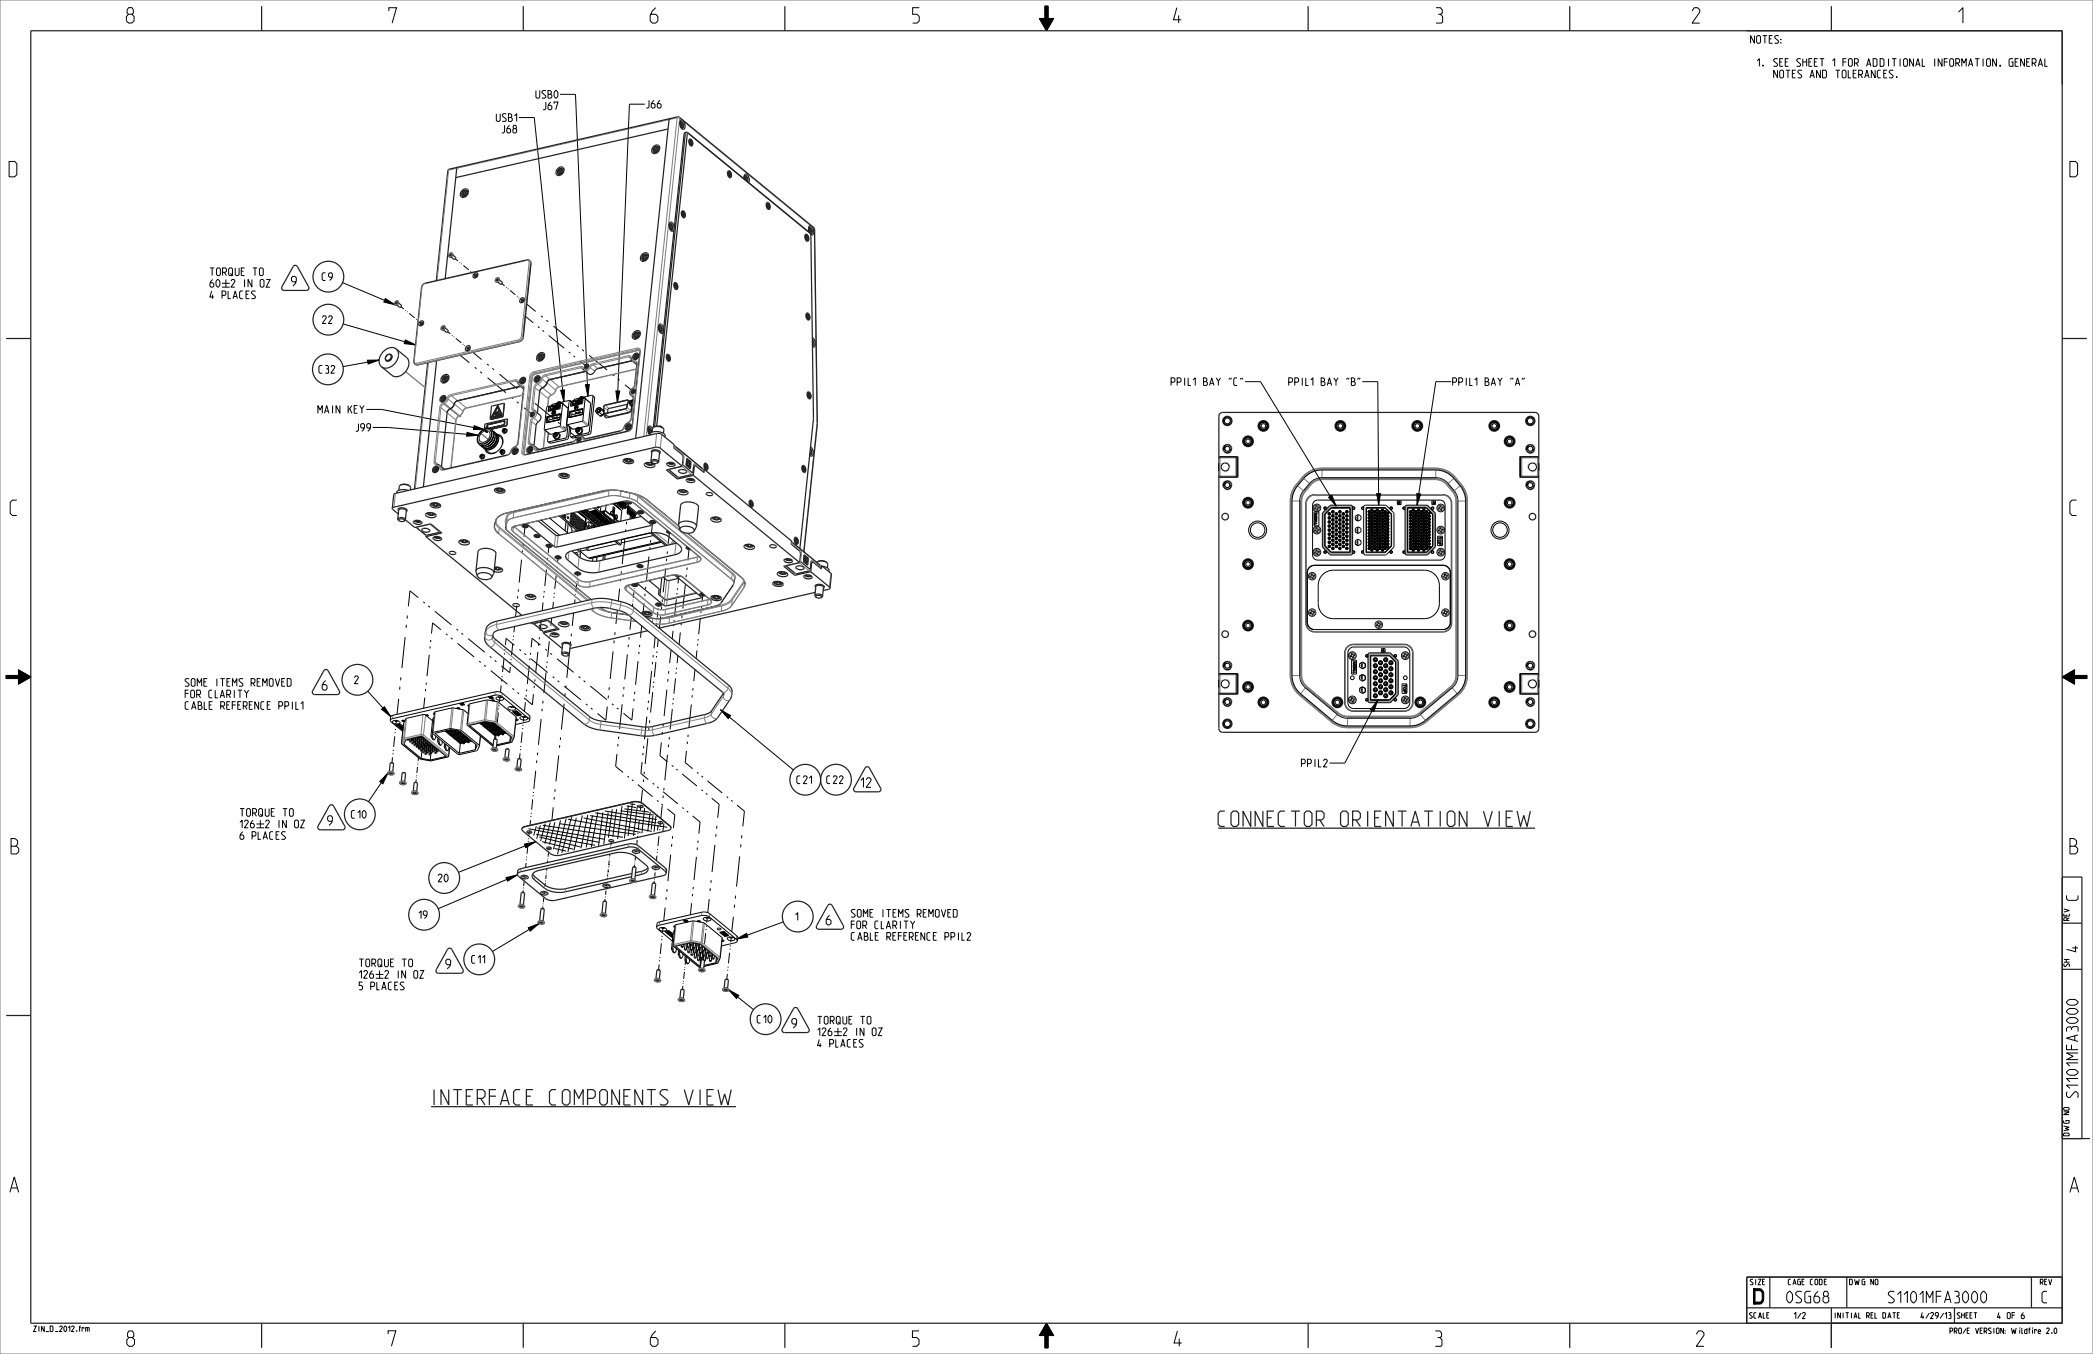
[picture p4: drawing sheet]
<svg xmlns="http://www.w3.org/2000/svg" width="864mm" height="559mm" viewBox="0 0 864 559" stroke-linecap="round" stroke-linejoin="round" font-family="sans-serif">
<defs><g id="words">
<g font-size="8.3">
<text x="52.2" y="9.5">8</text>
<text x="160.5" y="9.5">7</text>
<text x="268.3" y="9.5">6</text>
<text x="376.4" y="9.5">5</text>
<text x="484.2" y="9.5">4</text>
<text x="592.3" y="9.5">3</text>
<text x="698.2" y="9.5">2</text>
<text x="807.5" y="9.5">1</text>
<text x="3.8" y="73">D</text>
<text x="854.1" y="73">D</text>
<text x="4.2" y="212.8">C</text>
<text x="854.1" y="212.7">C</text>
<text x="4.6" y="352.4">B</text>
<text x="854.1" y="352.4">B</text>
<text x="4.1" y="492.1">A</text>
<text x="854.1" y="492.1">A</text>
<text x="723.6" y="538.2">D</text>
<text x="52.3" y="555.6">8</text>
<text x="160.2" y="555.6">7</text>
<text x="268.3" y="555.6">6</text>
<text x="376.3" y="555.6">5</text>
<text x="484.5" y="555.6">4</text>
<text x="592" y="555.6">3</text>
<text x="699.9" y="555.6">2</text>
</g>
<g font-size="8.3" fill="#222">
<text x="502.6" y="341.1">CONNECTOR ORIENTATION VIEW</text>
<text x="177.9" y="456">INTERFACE COMPONENTS VIEW</text>
</g>
<g font-size="6.2">
<text x="857.4" y="371.3" transform="rotate(-90 857.4 371.3)">C</text>
<text x="857.4" y="392.8" transform="rotate(-90 857.4 392.8)">4</text>
<text x="857.4" y="455.7" transform="rotate(-90 857.4 455.7)">S1101MFA3000</text>
<text x="736.8" y="537.7">0SG68</text>
<text x="777.8" y="537.7">S1101MFA3000</text>
<text x="842.7" y="537.7">C</text>
</g>
<g font-size="5.2">
<text x="120.3" y="118">9</text>
<text x="132.9" y="284.8">6</text>
<text x="355.1" y="325">12</text>
<text x="135.2" y="340.6">9</text>
<text x="340.9" y="381.7">6</text>
<text x="184" y="399.8">9</text>
<text x="326.7" y="424.3">9</text>
</g>
<g font-size="4.1">
<text x="722.3" y="17.9">NOTES:</text>
<text x="723.7" y="27.4">1.</text>
<text x="731.8" y="27.4">SEE SHEET 1 FOR ADDITIONAL INFORMATION, GENERAL</text>
<text x="731.8" y="32.1">NOTES AND TOLERANCES.</text>
<text x="220.5" y="40.5">USB0</text>
<text x="223.5" y="45.3">J67</text>
<text x="266.1" y="44.6">J66</text>
<text x="204.2" y="50.1">USB1</text>
<text x="206.5" y="54.9">J68</text>
<text x="86" y="113.7">TORQUE TO</text>
<text x="132.9" y="115.8">C9</text>
<text x="86" y="123.3">4 PLACES</text>
<text x="133" y="133.5">22</text>
<text x="131.6" y="154">C32</text>
<text x="482.6" y="159.1">PPIL1 BAY &quot;C&quot;</text>
<text x="531.1" y="159.1">PPIL1 BAY &quot;B&quot;</text>
<text x="598.8" y="159.1">PPIL1 BAY &quot;A&quot;</text>
<text x="130.6" y="170.6">MAIN KEY</text>
<text x="146.2" y="178">J99</text>
<text x="75.8" y="283.2">SOME ITEMS REMOVED</text>
<text x="75.8" y="288">FOR CLARITY</text>
<text x="146.2" y="282.1">2</text>
<text x="75.8" y="292.8">CABLE REFERENCE PPIL1</text>
<text x="536.4" y="316.5">PPIL2</text>
<text x="328.8" y="323.4">C21</text>
<text x="341.1" y="323.4">C22</text>
<text x="98.4" y="336.9">TORQUE TO</text>
<text x="145" y="337.7">C10</text>
<text x="98.4" y="346.4">6 PLACES</text>
<text x="180.8" y="363.9">20</text>
<text x="172.8" y="379.1">19</text>
<text x="328.3" y="379.9">1</text>
<text x="350.6" y="378.5">SOME ITEMS REMOVED</text>
<text x="350.6" y="383.3">FOR CLARITY</text>
<text x="350.6" y="388">CABLE REFERENCE PPIL2</text>
<text x="147.6" y="399">TORQUE TO</text>
<text x="194.6" y="397.5">C11</text>
<text x="147.6" y="408.5">5 PLACES</text>
<text x="312.4" y="422.2">C10</text>
<text x="336.8" y="422.6">TORQUE TO</text>
<text x="336.8" y="432.2">4 PLACES</text>
</g>
<g font-size="3.3">
<text x="740" y="544.2">1/2</text>
<text x="791.9" y="544.2">4/29/13</text>
<text x="824.2" y="544.2">4 OF 6</text>
</g>
<g font-size="3">
<text x="853.8" y="379.9" transform="rotate(-90 853.8 379.9)">REV</text>
<text x="853.9" y="398.9" transform="rotate(-90 853.9 398.9)">SH</text>
<text x="853.8" y="468.8" transform="rotate(-90 853.8 468.8)">DWG NO</text>
<text x="722" y="530.2">SIZE</text>
<text x="738.1" y="530.2">CAGE CODE</text>
<text x="763.1" y="530.2">DWG NO</text>
<text x="841.9" y="530.2">REV</text>
<text x="721.9" y="544">SCALE</text>
<text x="756.8" y="544">INITIAL REL DATE</text>
<text x="807.6" y="544">SHEET</text>
<text x="13.8" y="549.5">ZIN_D_2012.frm</text>
<text x="803.2" y="550.4">PRO/E VERSION:Wildfire 2.0</text>
</g>
</g></defs>
<g fill="none" stroke="#000" stroke-width=".41">
<path d="M431.2 2.5h1.2v5.1h2.3l-2.9 5.1-2.9-5.1h2.3zM231.1 38.9h6.4l5.1 124.6M214.1 48.5h6.3l12.3 117.3M266.1 43h-6.4l-5 123.1M87.8 115.3a2.08 2.08 0 0 0-.7 3.2h.7l.4-.4v-1l-.4-.4h-1M89.8 115.3l.9 .9v1.4l-.7 .9-.9-.9v-1.4zM91.6 116.9h3.2M91.6 118.5h3.2M93.2 115.3v3.2M95.3 116l.5-.7h.7l.4 .5v.4l-1.6 2.3h1.6M100.9 115.3v3.2M103.9 115.3v3.2l-1.6-3.2v3.2"/>
<path d="M107.8 115.3h.7l.4 .5v2.3l-.4 .4h-.7l-.5-.4v-2.3zM109.8 115.3h1.6l-1.6 3.2h1.6M141.3 116.6l21.8 9.2M187.9 106.8l1.1 .9M189.6 108.3l.3 .2M190.3 108.8l.2 .2M191.2 109.6l2.2 1.8M194.1 111.9l.2 .2M194.8 112.5l.2 .2M195.7 113.2l1.1 .9M207.1 117.1l1.1 .9M208.9 118.5l.2 .2"/>
<path d="M209.5 119.1l.2 .2M210.4 119.8h.1M210.4 119.8l2.2 1.9M141.6 133.7l30 8.7M159 123.2l4.1 2.6-4.7-1.1zM165.5 126.6l1.1 .9M167.3 128.1l.2 .2M167.9 128.6l.3 .2M168.8 129.3l2.3 1.9M171.7 131.7l.3 .2M172.4 132.3l.2 .2M173.3 133h.1"/>
<path d="M173.3 133l1.1 .9M184.7 136.9l1.1 .9M186.5 138.3l.2 .2M187.2 138.9l.2 .2M188.1 139.6l2.2 1.9M213.3 122.2l.2 .2M214 122.8l.2 .1M214.9 123.5h.1M214.9 123.5l1.1 .9M216.8 130.6l3.2 2.6M217.3 125.5l3.7 3M221.9 134.8l.7 .5"/>
<path d="M223.2 130.3l.8 .7M223.8 136.3l.7 .6M225.4 132.2l.8 .6M226.4 138.4l6.4 5.3M228.4 134.6l7.4 6M151.6 148.7l4.8-.1-4.5 1.6zM156.4 148.6l-14.9 2.7M167.3 140.3l4.3 2.1-4.8-.6zM189.9 146.6l3.7 3.1M191 142l.2 .2M191.6 142.6l.3 .2M192.5 143.3l1.1 .9"/>
<path d="M195.1 145.4l3.7 3M195.9 151.6l.8 .6M198.2 153.4l.7 .6M198.8 148.4h.1M201 150.2l.7 .6M201.2 155.9l7.5 6.2M203.1 152l.8 .6M206.1 154.4l7.3 6M234.7 145.3l.7 .5M236.6 146.8l.7 .6M238 142.4l.7 .6M239.2 148.9l3.2 2.7"/>
<path d="M240.2 144.3l.7 .6M241.6 158.8l1.6-.1-.6 4.8zM243.1 146.7l7.4 6M252.7 154.5l.7 .6M254.9 156.4l.7 .6M257.9 158.8h.1M257.9 158.8l3.6 3M151.1 169h6.4l42.7 8.4M153.8 176.4h6.4l37.2 3.2M192.7 178.4l4.7 1.2-4.8 .4zM195.6 175.7l4.6 1.7-4.9-.2zM211 163.9l.7 .7"/>
<path d="M213.2 165.8l.8 .6M215.6 162.2l.7 .6M216.3 168.3l3.7 3.1M217.8 164l.7 .6M220.7 166.4l7.3 6M228 172.4h.1M230.2 174.3l.8 .6M231.4 161.1l1.5-.2-.2 4.9zM232.4 176.1l.8 .6M235.4 178.5l3.6 3M254.1 161.3l1.6 .1-1 4.7zM502.9 191.1v3.2"/>
<path d="M502.9 194.3h.1M502.9 191.1h.1M634.9 191.1v3.2M216.7 216.8l-.5 4.7M258.2 218.4l-.1 1.1M258.5 215.4l-.1 1M259.4 207.2l-.5 5.1M269.3 215.2l-.5 4.8M276.2 219.6l-.5 5M215.2 231l-1 9.4M215.6 227.2l-.1 .9M215.9 224.4l-.1 .9"/>
<path d="M216.2 221.5h.1M225.5 235l-.7 6.8M225.8 232.3l-.1 .7M226 230.3l-.1 .6M226.2 228.2h.1M226.6 224.8l-.4 3.4M229.5 237.6l-.6 5.4M229.7 235.5l-.1 .5M229.9 233.9l-.1 .5M230.3 229.6l-.3 2.7M238.1 239.8l-.1 .3M238.2 238.8l-.1 .3"/>
<path d="M238.4 236.3l-.1 1.6M256.1 238.9l-.1 1M256.4 235.8l-.1 1M257.8 222.5l-1.1 10.2M267.8 229.7l-1 9.6M268.2 225.8l-.1 1M268.5 222.9l-.1 1M274.7 234.5l-1.1 9.9M275.1 230.5l-.1 1M275.4 227.6l-.1 1M280.1 237.5l-.3 3.3M283.2 237.2l-.1 1"/>
<path d="M283.5 234.2l-.1 1M284.3 226.3l-.5 5M167.7 257.9l-.1 1.2M168.1 254l-.1 1.3M172.6 246.7l-3.4-2.9-.7 6.4M174.6 248.3l.7 .6M176.7 250l.7 .6M179.4 252.3l6.9 5.6M181.9 259.9l-3.4-2.8-.5 4.4M188.4 259.6l.6 .6M212.3 258.6l-.2 2.3M213.2 249.9l-.5 4.7"/>
<path d="M213.6 246.1l-.1 .9M213.9 243.2l-.1 1M223.3 256l-.5 4.4M224.1 248.7l-.4 3.4M224.4 245.9l-.1 .7M224.6 243.9l-.1 .7M224.8 241.8h.1M227.6 255l-.3 3.3M228.3 248.4l-.2 2.7M228.6 246.2l-.1 .6M228.7 244.6v.6M236.7 253l-.6 5.3"/>
<path d="M237.3 247.4l-.2 1.6M237.4 246.1v.3M237.5 245.2v.3M237.9 241l-.3 3.2M254.7 251.8l-.6 5.7M255.7 243l-.6 5.1M259.9 259.9h.1M260.5 254.7l-.6 5.2M261.1 249.1l-.2 1.2M261.2 248.2l-.1 .2M261.2 247.5v.2M261.5 244.5l-.2 2.3"/>
<path d="M261.6 243.5v.3M261.7 242.8v.3M261.9 241l-.1 1.1M264.8 258.3l-.5 4.9M265.8 248.9l-.5 4.8M266.2 245.1l-.1 .9M266.5 242.2l-.1 .9M270.9 257.1l-.1 1.2M271 256.2v.3M271.1 255.5v.3M271.2 254.8h.1M271.4 252.5l-.2 2.3"/>
<path d="M271.5 251.6v.2M271.6 250.9v.3M271.7 250.2h.1M271.8 249.1l-.1 1.1M272.6 254.4l-.5 4.9M273 250.4l-.1 1M273.3 247.4l-.1 1M278 257.8l-.1 .6M278.2 255.8l-.1 .7M278.4 253.9h.1M279.1 247.3l-.7 6.6M279.3 244.7v.7"/>
<path d="M279.5 242.7v.7M279.8 240.8h.1M281.1 257.1l-.1 .9M281.4 254.1l-.1 1M282.8 241.2l-1 9.9M289 255l-.7 6.7M289.3 252.4l-.1 .6M289.5 250.4l-.1 .6M290 245l-.3 3.3M2.5 278.8h5.1v-2.3l5.1 2.9-5.1 2.9v-2.3h-5.1zM165.4 279.5l-.1 1.3M167.2 263l-1.4 12.7"/>
<path d="M177.1 270.3l-.9 8.8M177.5 266.8l-.1 .8M177.8 264.1l-.1 .9M184 261.6l.7 .5M186 263.3l.7 .5M188.8 265.5l6.8 5.6M190.4 261.3l.7 .6M193.2 263.5l6.8 5.7M197.7 272.8l.7 .6M199.8 274.5l.6 .6M202.1 270.9l.7 .5M202.5 276.8l6.9 5.6"/>
<path d="M204.1 272.6l.7 .5M206.9 274.8l3.4 2.8 .3-2.4M207.2 279l-.1 .6M207.9 271.8l-.5 5.5M208.2 269.6l-.1 .5M208.4 267.9l-.1 .6M208.5 266.3l.3-2.8 3.4 2.8M210.8 273.3l-.1 .5M210.9 271.9v.5M211.6 265.7l-.5 4.8M211.8 263.8l-.1 .5M211.9 262.4v.4"/>
<path d="M214.3 268l.7 .5M216.4 269.7l.6 .5M218.4 274.7l-.8 7.6M218.7 271.7l-.1 .8M218.9 269.5l-.1 .7M219.1 271.9l6.9 5.7M221.9 269.1l-.9 8.7M222.3 265.6l-.1 .9M222.6 263l-.1 .9M223 266.2l-3.5-2.8-.3 3.8M225 267.9l.7 .6M225.3 277.5l-.9 8.6"/>
<path d="M225.6 275l-.1 .6M225.8 273l-.1 .7M226.6 264.7l-.6 6.4M226.9 262.1l-.1 .6M227.1 269.6l.7 .6M227.1 260.2l-.1 .6M228 279.2l.7 .6M229.8 271.9l6.9 5.6M235 269l-1.1 10.7M235.4 264.7l-.1 1.1M235.8 261.5l-.1 1.1M238.8 279.2l.6 .5"/>
<path d="M252.9 268.9l-1.1 11.3M253.4 264.3l-.1 1.2M253.8 260.9l-.1 1.1M258.9 270.1l-1.1 10.3M259.3 266l-.1 1.1M259.6 263l-.1 1M263.3 272.9l-1.1 9.7M263.7 269l-.1 1M264 266.1l-.1 .9M268.9 276.9l-1 9.4M269.3 273.2l-.1 .9M269.6 270.4l-.1 .9"/>
<path d="M270.3 262.9l-.4 4.7M270.6 273.2l-.6 6.2M270.9 270.7l-.1 .7M271.1 268.9l-.1 .6M271.6 263.9l-.3 3.1M276 277l-.1 1M276.3 273.7h.1M276.9 268.2l-.6 5.5M277.7 260.4l-.3 3.3M279 277.5l-.1 .6M279.2 275.6l-.1 .6M279.7 270.5l-.3 3.2"/>
<path d="M280.7 261l-.5 5M286.8 276.3l-.5 4.8M287.6 268.4l-.4 3.4M287.9 265.7l-.1 .7M288.1 263.7l-.1 .7M850.9 279.4l5.1-2.9v2.3h5.1v1.2h-5.1v2.3zM151.7 285.3l9.5 10.4M157.4 292.7l1.2-1 2.6 4zM163.6 297.3l-.3 2.2M164.5 288.4l-.7 6.4M165 283.3l-.1 1.3M175.3 287.9l-.5 4.4"/>
<path d="M175.6 284.4l-.1 .8M175.9 281.7l-.1 .9M205 299.7v.5M205.6 294.1l-.4 4.3M205.8 292.3v.5M205.9 291v.5M206.3 287.6l-.2 2.1M206.8 282.9l-.3 2.8M207 280.7v.5M211.4 284.1l.7 .6M213.5 285.8l.7 .5M215.8 299.1v.5"/>
<path d="M216.2 295.7l-.3 2.1M216.8 289.8l-.4 3.8M217.1 286.8l-.1 .8M217.3 284.5v.8M217.6 282.3h.1M220.1 286.5l-.4 4.3-3.5-2.8M220.5 283l-.1 .9M220.7 280.4v.9M223.3 296.7l-1.1 10.7M223.7 292.5l-.1 1M224.1 289.3l-.1 1M230.1 280.9l.7 .6"/>
<path d="M232.8 290.4l-1.2 10.7M232.8 283.2l6.9 5.6M233.2 286.1l-.1 1.1M233.5 282.9l-.1 1.1M240.8 280.9l.7 .5M241.7 290.5l.7 .6M243.6 283.1l6.8 5.7M243.8 292.2l.7 .6M250.6 291.6l-.6 5.7-3.5-2.8M251 287l-.1 1.2M251.4 283.6l-.1 1.2M252.5 290.4l.7 .6"/>
<path d="M254.5 292.1l.7 .6M256.7 290.6l-1.1 10.3M257.1 286.5l-.1 1.1M257.5 283.5l-.1 1M261.2 292.3l-.5 4.9-3.4-2.8M261.6 288.4l-.1 1M261.9 285.5l-.1 1M266.9 295.7l-1 9.4M267.3 292l-.1 .9M267.6 289.2l-.1 .9M268.1 297.3l-.1 1M269 288.8h.1"/>
<path d="M269.3 285.7l-.9 8.4M269.6 283.2l-.1 .6M269.8 281.3l-.1 .6M273.7 298.8l-.1 1.1M275.2 284.6l-1.2 10.9M275.6 280.2l-.1 1.1M277.1 295.8h.1M277.4 292.6l-.9 8.4M277.7 290.1l-.1 .6M277.9 288.2l-.1 .6M278.7 280l-.6 6.3M285.2 290.7l-1 9.6"/>
<path d="M285.6 286.9l-.1 .9M285.9 284l-.1 1M297.3 292.9l4.2 2.4-1 1.3zM297.3 292.9l30.1 24.9M502.9 280.6v3.2M502.9 283.8h.1M502.9 280.6h.1M634.9 280.6v3.2M160 319.1l-2 4.4-1.3-.9zM160 319.1l-8 11.7M162 312.6l-.3 2.2M162.1 310.9v.4"/>
<path d="M162.3 309.5l-.1 .5M162.9 303.9l-.5 4.3M163.1 302.1l-.1 .5M163.2 300.8l-.1 .5M171.9 319.8v.3M172.3 316.5l-.3 2.6M172.4 315.5v.3M172.5 314.7l-.1 .3M172.7 312.7l-.2 1.3M204.7 302.8l-.2 2.2M204.9 301.1l-.1 .4M214.6 310.9l-.3 2.2"/>
<path d="M214.8 309.2l-.1 .4M214.9 307.9v.4M215.5 302.2l-.5 4.4M215.7 300.5l-.1 .4M221 318.1l-.7 7.5M221.5 313.8l-.1 1.1M221.8 310.6l-.1 1.1M230.5 311.8l-1.1 10.7M231 307.5l-.1 1.1M231.3 304.3l-.1 1.1M254.6 311.2l-.6 5.1 3.1 2.5M255 307.1l-.1 1"/>
<path d="M255.3 304l-.1 1M264.9 314.5l-.5 4.7 3.1 2.5M265.3 310.8l-.1 .9M265.6 307.9l-.1 1M265.9 318.5l-.1 1.1M267.3 304.7l-1.1 10.6M267.3 304.7h.1M267.8 300.4l-.1 1.1M272.9 306.4l-.6 5.5 3.1 2.5M273.3 302.1l-.1 1.1M275.4 311.5l-1.1 10.5M275.9 307.3l-.2 1.1"/>
<path d="M276.2 304.2l-.1 1M277.2 315.9l.6 .5M279 317.4l.6 .5M281.5 319.4l6.1 5M283.2 309.9l-.5 4.8 3.1 2.5M283.6 306.1l-.1 1M283.9 303.2l-.1 1M287.6 318.7l.6 .5M99 339.4l.9-.9v3.1M100.8 339.2l.5-.7h.7l.4 .4v.5l-1.6 2.2h1.6M104.5 338.5a2.08 2.08 0 0 0-.7 3.1h.7l.4-.4v-.9l-.4-.5h-1M107.4 338.5v3.1"/>
<path d="M109.5 339.2l.5-.7h.7l.4 .4v.5l-1.6 2.2h1.6M115.1 338.5v3.1M118.1 338.5v3.1l-1.5-3.1v3.1M122 338.5h.7l.4 .4v2.3l-.4 .4h-.7l-.5-.4v-2.3zM124 338.5h1.6l-1.6 3.1h1.6M171.7 321.6l-.1 1.3M171.8 320.6v.2M218.9 338.5l-.2 2.1M219.1 336.7l-.1 .5M219.2 335.5v.4M219.8 329.9l-.4 4.3M220 328.1l-.1 .5"/>
<path d="M220.1 326.8v.5M228.3 333.2l-.6 5.4M228.7 328.9l-.1 1.1M229.1 325.7l-.2 1.1M258.9 320.3l.6 .5M260.7 321.8l.7 .5M263.2 323.8l6.1 5M263.8 338.5l-.4 4.1M264 336.9l-.1 .4M264.1 335.6l-.1 .4M264.4 332.4l-.2 2M265.1 325.9h.1"/>
<path d="M265.1 325.9l-.6 5.3M265.5 321.7l-.1 1.1M269.3 323.2l.6 .5M271.1 330.3l.6 .5M271.2 324.7l.6 .5M272.5 339l-.2 2M272.9 331.8l.7 .5M273.2 332.5l-.5 5.3M273.6 326.7l6.1 5M273.7 328.3l-.2 1.1M274 325.2l-.1 1M275.4 333.8l3 2.5-.5 5.5"/>
<path d="M281.5 333.2l.6 .5M283.4 334.7l.6 .6M285.8 336.8l3.1 2.5-.5 4.7M289.4 325.9l.6 .5M289.4 320.2l.7 .5M291.2 327.4l.6 .5M291.9 322.2l6.1 5.1M293.7 329.4l3 2.5-.6 5.6M299.8 328.8l.6 .5M301.7 330.3l.6 .5M304.1 332.3l3.1 2.5-.7 6.2M105.8 340.1h3.2"/>
<path d="M105.8 341.6h3.2M216.4 348.4l4.7-1-4.2 2.5zM217.1 356.2l-.2 1.8M217.2 354.6v.4M217.3 353.5v.4M217.9 348.6l-.4 3.8M218 347.1v.3M218.1 345.9v.4M218.4 342.9l-.1 1.9M221.1 347.4l-31.9 12.6M225.5 359.8v.2M225.5 359.3h.1"/>
<path d="M225.6 358.5l-.1 .8M226 355.2l-.1 .8M226 354.5v.2M226.1 354.1v.1M226.3 352l-.2 1.6M226.4 351.3v.2M226.4 350.8v.2M226.6 349.6l-.1 .8M250.9 359.7h.1M251 358.8l-.2 1.3M251.1 358.1l-.1 .1M251.1 357.5v.2"/>
<path d="M251.2 357h.1M251.4 355.2l-.2 1.8M251.4 354.5v.2M251.5 353.9v.2M251.5 353.4h.1M251.6 352.5l-.1 .9M251.9 349.6v.4M252 349.3v.1M252 349.1v.1M252.1 348.1l-.1 .8M252.1 347.8v.1M252.2 347.6l-.1 .1"/>
<path d="M252.2 347v.4M261.9 356.9l-.1 .9M261.9 356.2v.2M262 355.7v.1M262.2 353.4l-.2 1.7M262.3 352.7v.1M262.4 352.1l-.1 .2M262.5 350.7l-.1 .9M262.9 346.6l-.2 2.1M262.9 346.6h.1M263.1 345v.4M263.2 343.8v.4"/>
<path d="M270.4 359.3v.2M270.5 358.8l-.1 .2M270.5 358.3h.1M270.6 357.4l-.1 .9M271.1 353.2l-.3 2M271.2 351.5v.4M271.4 350.3l-.1 .4M271.9 345.1l-.4 4M272.1 343.5l-.1 .4M272.2 342.3v.4M276.7 352.7l-1.1 11M277.2 348.4l-.1 1"/>
<path d="M277.5 345.1l-.1 1.1M277.9 341.8h.1M287.4 353.6l-1 9.6M287.8 349.8l-.1 .9M288.1 346.9l-.1 1M295 348.7l-1.2 11.2M295.4 344.2l-.1 1.1M295.8 340.9l-.1 1.1M305.2 353.4l-1.3 12.5M305.7 348.5l-.1 1.2M306.1 344.7l-.1 1.3M208.8 362.2l4.7-1.1-4.1 2.6z"/>
<path d="M213.5 361.1l-32.7 13.9M215.9 367.4l-.1 .9M216 366.7l-.1 .2M216 366.2v.2M216.2 363.9l-.1 1.8M216.3 363.2v.2M216.4 362.7v.1M216.4 362.1h.1M216.5 361.3l-.1 .8M224 374.1l-.1 .9M224.1 373.4v.2M224.1 372.9v.1"/>
<path d="M224.4 370.6l-.2 1.7M224.4 369.9v.1M224.5 369.3v.2M224.5 368.8h.1M224.6 367.9l-.1 .9M225 364.4l-.1 .9M225.1 363.8v.1M225.1 363.2v.2M225.2 362.7h.1M225.4 361l-.2 1.7M225.4 360.3v.2M249.7 371l-.1 .9"/>
<path d="M249.8 370.3l-.1 .2M249.8 369.8v.2M250.1 367.5l-.2 1.8M250.1 366.8v.2M250.2 366.3v.2M250.3 364.9l-.1 .9M250.6 362.4l-.1 .4M250.6 362.1v.1M250.6 361.9v.1M250.8 360.9l-.1 .8M250.8 360.5v.1M250.8 360.3v.1"/>
<path d="M270 363.5l-.1 .9M270 362.8v.2M270.1 362.3v.2M270.3 360l-.1 1.8M274.4 374.6l-.5 5.5M274.9 370.2l-.1 1.1M275.2 366.9l-.1 1.1M285.4 372.8l-.5 4.7M285.8 368.9l-.1 1M286.1 366.1l-.1 .9M291.8 378.6l-.2 2.2M292.6 371.1l-.6 5.6"/>
<path d="M293.1 366.6l-.1 1.1M293.4 363.2l-.1 1.2M302.6 378.3l-.7 6.3M303.1 373.4l-.1 1.2M303.5 369.6l-.1 1.3M218 382.9l4.5-1.8-3.7 3.2zM222.5 381.1l-19.3 11.6M272 398l-.2 2.2M272.2 396.3l-.1 .4M272.3 395v.4M272.9 389.3l-.5 4.4M273.1 387.6l-.1 .4"/>
<path d="M273.2 386.3v.4M273.6 382.8l-.2 2.2M282.5 399.9v.3M282.6 399.1v.2M282.8 396.7l-.1 1.5M290.2 393.8l-.2 2.2M290.4 392.1v.4M290.6 390.8l-.1 .4M291.2 385.1l-.5 4.4M291.3 383.4v.4M291.5 382.1l-.1 .4M291.6 380.8h.1"/>
<path d="M300.4 398.9v.4M301 393.2l-.4 4.4M301.2 391.5v.4M301.4 390.2l-.1 .4M301.7 386.7l-.2 2.2M303.8 387.6l4.2-2.4 .6 1.5zM323.2 380.5l-19.4 7.1M148.2 401.5l.9-.9v3.1M150 401.2l.5-.6h.7l.4 .4v.5l-1.6 2.2h1.6M153.7 400.6a2.08 2.08 0 0 0-.7 3.1h.7l.4-.4v-.9l-.4-.5h-1M155 402.1h3.2M155 403.7h3.2"/>
<path d="M156.6 400.6v3.1M158.7 401.2l.5-.6h.7l.4 .4v.5l-1.6 2.2h1.6M164.3 400.6v3.1M167.3 400.6v3.1l-1.5-3.1v3.1M170.7 401l.5-.4h.7l.4 .4v2.3l-.4 .4h-.7l-.5-.4zM173.2 400.6h1.6l-1.6 3.1h1.6M281.8 406.9l-.2 1.4M281.9 405.7v.3M282 404.8v.3M282.4 401.1l-.3 2.9M300.1 402l-.2 2.1M300.3 400.2v.4"/>
<path d="M300.6 408.5l4.3 2.3-1 1.3zM300.6 408.5l10.3 8.2M337.4 425.1l.9-.9v3.2M339.2 424.9l.4-.7h.7l.5 .5v.4l-1.6 2.3h1.6M342.8 424.2a2.07 2.07 0 0 0-.7 3.2h.7l.5-.5v-.9l-.5-.4h-1M344.2 425.8h3.1M344.2 427.4h3.1M345.8 424.2v3.2M347.9 424.9l.4-.7h.7l.5 .5v.4l-1.6 2.3h1.6M353.5 424.2v3.2M356.5 424.2v3.2l-1.6-3.2v3.2M360.3 424.2h.7l.5 .5v2.2l-.5 .5h-.7l-.4-.5v-2.2z"/>
<path d="M362.4 424.2h1.6l-1.6 3.2h1.6M851.5 457.4l.3-.3h1.6l.4 .8-.4 .3h-1.6zM774 527.9l.8 .4v1.6l-.3 .3-.8-.3v-1.6zM431.8 546.1l2.9 5.1h-2.3v5.1h-1.2v-5.1h-2.3z"/>
</g>
<g fill="#000">
<path d="M431.2 2.5h1.2v5.1h2.3l-2.9 5.1-2.9-5.1h2.3zM159 123.2l4.1 2.6-4.7-1.1zM151.6 148.7l4.8-.1-4.5 1.6zM167.3 140.3l4.3 2.1-4.8-.6zM192.7 178.4l4.7 1.2-4.8 .4zM195.6 175.7l4.6 1.7-4.9-.2zM231.4 161.1l1.5-.2-.2 4.9zM241.6 158.8l1.6-.1-.6 4.8zM254.1 161.3l1.6 .1-1 4.7zM850.9 279.4l5.1-2.9v2.3h5.1v1.2h-5.1v2.3zM2.5 278.8h5.1v-2.3l5.1 2.9-5.1 2.9v-2.3h-5.1zM157.4 292.7l1.2-1 2.6 4z"/>
<path d="M297.3 292.9l4.2 2.4-1 1.3zM160 319.1l-2 4.4-1.3-.9zM216.4 348.4l4.7-1-4.2 2.5zM208.8 362.2l4.7-1.1-4.1 2.6zM218 382.9l4.5-1.8-3.7 3.2zM303.8 387.6l4.2-2.4 .6 1.5zM300.6 408.5l4.3 2.3-1 1.3zM431.8 546.1l2.9 5.1h-2.3v5.1h-1.2v-5.1h-2.3z"/>
</g>
<g fill="none" stroke="#222" stroke-width=".51">
<path d="M12.7 12.7h838.2v533.4h-838.2zM107.9 2.5v10.2M215.9 2.5v10.2M323.8 2.5v10.2M539.8 2.5v10.2M647.7 2.5v10.2M755.6 2.5v10.2M2.5 139.7h10.2M850.9 139.7h10.2M159.6 146.7l1-.4 .8 .5-.3 1.2-1 .7h-.6l-.4-.5zM159.6 146.7l1.2-.5 .8 .6-.2 1.3-1.2 .9-.7-.1-.5-.5 .1-.9zM200.7 176.6h.1"/>
<path d="M201 175.9l-.3 .7M201 175.9l.2 .5M201 175.9h.1M201 175.6l-.5 1.1M201.2 176.4h.1M201.2 176.4l-.5 .2M202.3 173.1h.1M202.4 173.1h.2M202.4 173.1h.1M202.9 172.3h.1M204.1 170.3v.1M204.1 170.4l2.6 .8"/>
<path d="M204.2 170.2l2.4 .8M204.5 170.5l-.1 1M204.6 170.3h.1M204.6 170.3l.8 .2M204.7 171.2l.2-.4-.4 .1-.1 .6M204.7 171.2h.1M205.2 170.8l-.5 .4M205.2 170.8h.1M205.3 170.7l-.5 .6 .2-.5h-.4l-.2 .7M205.4 168l1.4 3.2-3.6 .9zM205.4 170.5h.1M205.4 167.7l-2.5 4.6"/>
<path d="M205.4 167.7l1.6 3.7M205.4 167.7h.1M205.4 167.2l1.9 4.3-4.8 1.2zM205.9 169.4l-1.3 .9M205.9 169.4h.1M206.1 169.9h.1M206.1 169.9l-.7 .6M206.6 171h.1M206.7 171.2h.1M207 171.4h.1M207 171.4l-4.1 .9M208 166.5l.1 .2"/>
<path d="M208 166.5l-5.1 1.2-.6 5.4M208.1 166.7l-.6 5.2-5 1.2M209.1 175.7h.1M209.1 175.7l-6.5 1.5M209.4 172.9l-9.3 2.1-.3 2.2M209.4 172.9l-.3 2.8M209.4 172.9h.1M283.1 192l1.8 1.4M283.1 192h.1M283.4 189.2l-.3 2.8M283.4 189.2l1.7 1.4-.2 2.8M283.4 189.2h.1"/>
<path d="M283.5 191.2h.1M283.5 191.2l.3 .2M283.7 190.7l-.2 .5M283.7 190.4l.2 1.2M283.8 191.4v.1M284.9 193.4h-.1M262.9 211.7l-.9 2.1M268.3 220l6.4 5.2M269.1 219.9l6.2 5.1M331.5 231.8l1.8 1.4M331.6 231.8h-.1M331.8 229l-.3 2.8"/>
<path d="M331.9 229h-.1M331.9 229l1.7 1.4-.3 2.8M331.9 230.9l.4 .3M331.9 230.9h.1M332.2 230.4h-.1M332.2 230.4l-.3 .5M332.2 230.2l.2 1.2M332.3 231.2h.1M333.3 233.2h.1M850.9 361.9h8.1v108M850.9 381h8.1M2.5 419.1h10.2"/>
<path d="M850.9 400h8.1M850.9 469.9h11.4M720.7 539.8h130.2M730.2 527v12.8M755.6 539.8v16.5M762 527v12.8M806.4 539.8v6.3M838.2 527v12.8M850.9 527h-130.2v19.1M107.9 546.1v10.2M215.9 546.1v10.2M323.8 546.1v10.2"/>
<path d="M539.8 546.1v10.2M647.7 546.1v10.2"/>
<circle cx="135.5" cy="114.2" r="6.4"/>
<circle cx="135.5" cy="131.9" r="6.4"/>
<circle cx="135.3" cy="152.4" r="6.4"/>
<circle cx="147.5" cy="280.6" r="6.4"/>
<circle cx="148.5" cy="336.1" r="6.4"/>
<circle cx="332.3" cy="321.8" r="6.4"/>
<circle cx="175" cy="377.5" r="6.4"/>
<circle cx="183.3" cy="362.4" r="6.4"/>
<circle cx="329.2" cy="378.3" r="6.4"/>
<circle cx="197.7" cy="395.9" r="6.4"/>
<circle cx="315.9" cy="420.6" r="6.4"/>
</g>
<path d="M0 0h863.6v558.8h-863.6zM202.5 173.1h.1M207.2 172h.1M207.6 171.6h.1M208.1 166.7h.1M270.5 219.9l6 4.9M275.4 221.2l2.6 2M278 223.2l.2 .5M278 223.2l-1.2 1.5M278 223.2h.1M278.2 223.7l-.8 .9M278.5 223.6l-.3 .1" fill="none" stroke="#7d7d7d" stroke-width=".41"/>
<path d="M167.3 153.4l34.1 27.9" fill="none" stroke="#717171" stroke-width=".51" stroke-dasharray="9.8 9.8" stroke-linecap="butt"/>
<!-- layer: 003_AXES_OTHER -->
<g fill="none" stroke="#222" stroke-width=".51">
<path d="M161.3 146.4l.5 .8-.5 1.2-1 .7-1-.3M163.5 144l-1.3-.6-1.6 .2-1.5 .7-1.3 1.3-1 1.6-.4 1.6 .3 1.5 .7 1.1M163.5 144l.7 1.1 .2 1.4-.4 1.7-.9 1.6-1.3 1.2-1.6 .8-1.5 .1-1.3-.5M163.5 144l4.3 3.6 .7 .9 .1 2.3-1.2 2.5-2.2 1.7-2.4 .4-1-.4-4.4-3.6M200.9 176.6v.2M200.9 176.6h.1M201 175.3l.1 .3M201 175.3l7.3-1.7-.1 1.8-6.4 1.4M201 175.3h.1M201 175.6l-.5 1.1 .4-.1M201 175.6l.4 .9-.4 .3M208.1 175.3h.1"/>
<path d="M208.1 175.3l-6.6 1.5M208.2 173.7l-7.1 1.7v.2M208.2 173.7l-.1 1.6M208.2 173.7h.1M283.6 191.8l.9 .6M283.6 191.8h.1M283.7 191.4l-.1 .4M283.7 191.4h.1M283.8 190.4l.1 1.2-.5-.4zM283.8 190.4v-.4l.9 .8M283.8 190.2v.2M283.8 190.2h.1"/>
<path d="M284.5 192.4v.1M284.6 190.9l-.1 1.5M284.7 190.8l-.2 1.8-.9-.8v-.4M284.7 190.8h.1M332 231.1v.5M332.1 231.5l.8 .7M332.1 231.5h.1M332.1 231.2h.1M332.1 231.2v.3M332.2 230.1v-.3l.9 .8M332.2 230.2l.2 1.2-.6-.5zM332.2 230h.1"/>
<path d="M332.2 230v.1M332.2 230l.9 .6M332.9 232.2h.1M333.1 230.6l-.1 1.8-1-.8M333.1 230.6h.1"/>
</g>
<!-- layer: 00_ASSEMBLY_MEMBERS -->
<g fill="none" stroke="#222" stroke-width=".51">
<path d="M275.6 53.2l-87.5 20.1M276.3 49l-14 131.9M280.6 50.3l.4-.7h.5l1.1 1.6-.2 2-.6 .2-.6-.4M280.6 50.3v1.4l.6 1.3M280.8 52.2l.8 .7M281 50.2l.6 .3M281 50.2l-.5 .9M281 50.2l-.4 .1M281 51.2h.1M281.6 52.9l-.4 .1M281.6 50.5h-.7l-.1 1.1 .6 1 .6-.3M281.6 50.5l.1 .2"/>
<path d="M281.7 51.1l-.4-.4-.3 .5 .2 .8 .7-.1M281.7 51.1l.2 .8M281.7 51.1l-.7 .1M281.7 50.7l.4 1.4M281.9 51.9l-.3 .4-.4-.4M282 52.3l-.4 .6M282.1 52.1l-.1 .2M283.2 54.6l-.7 .2-.3 .7-12.6 120.9M283.2 54.6l51 41.6M283.2 54.6l-.5 .8-12.6 120.7M284.5 57.5h.7l.5 .9 .1 1.2-.4 .7-.6-.2-.4-.9-.2-1zM284.9 58.5l.5 1 .2-.4"/>
<path d="M284.9 58.5h.1M284.9 57.7l.4 .2M284.9 57.7l-.4 .4v.8l.4 .8 .5 .2M284.9 57.7l-.6 .1M284.9 58.5l.2 .7 .5-.1M285.3 57.9l-.5 .1v1l.5 .7 .4-.3M285.3 57.9l.1 .1M285.4 59.9l-.6 .1M285.4 58l.1 .1M285.5 58.1l.2 1.2M285.5 58.4l-.4-.3-.2 .4M285.5 58.4l.1 .7"/>
<path d="M285.5 58.4l-.6 .1M285.7 59.4l-.3 .5M285.7 59.3v.1M184.8 70.5l-4.8 45.3M184.8 70.5h.1M184.8 70.5l.6-.7 94.5-21.6 56.1 45.9 1.2 80.9-5.5 52.7M188.7 69l-5 46M191 79.5l.5 .4M191 79.1l.9-.4 .6 .4-.1 .9-.8 .7h-.6l-.4-.4zM191.5 79.9l-.1 .5M191.7 79l-.7 .5M191.7 79l.5 .2-.1 .7-.6 .5-.5-.2v-.7"/>
<path d="M191.7 79l.4 .4M192.1 79.4l-.6 .5M192.1 79.4h.1M192.6 78.7l-.9-.1-.8 .6-.4 .9 .3 .8M192.6 78.7l.3 .8-.4 .9-.9 .6-.8-.1M192.6 78.7l.6 .5M192.9 79h.3M193.2 78.8l-.4 .1M193.3 79.2l-.6 1.4-1.2 .8M193.3 79.2l-.3-.8-.7-.4-.9 .1-.9 .7-.5 1v1l.6 .6h.9M230.3 71.8l.6 .6M230.5 72v.4"/>
<path d="M230.5 70.4v.7l.5 .3M230.5 70.4l.5 .4M230.5 70l.9-.4 .6 .5-.1 .9-.8 .7h-.6l-.4-.4zM230.6 72.1l.1 .3M231 70.8l-.1 .5M231.1 70l-.6 .4M231.1 70l.6 .2-.1 .7-.6 .5M231.1 70l.5 .3M231.6 70.3l-.6 .5M231.6 70.3l.1 .1M232.1 69.7l-.9-.2-.8 .6-.4 1 .3 .7M232.1 69.7l.3 .7-.5 1-.8 .6-.8-.2"/>
<path d="M232.1 69.7l.6 .5M232.4 69.9l.3 .1M232.7 69.8h-.4M232.7 70.3l-.6 1.3-1.2 .8M232.7 70.2v.1M232.7 70.2l-.2-.9-.7-.4-1 .2-.8 .6-.5 1v1l.6 .6 .8 .1M269.8 62.8l.6 .5M270 63v.4M270 61.4l.5 .4M270 61l.9-.4 .6 .4-.1 1-.9 .6h-.6l-.3-.4zM270.1 63.1l.1 .3M270.5 61.8l-.1 .5"/>
<path d="M270.6 60.9l-.6 .5M270.6 60.9l.6 .2-.1 .7-.6 .5-.6-.2 .1-.7M270.6 60.9l.5 .4M271.1 61.3l-.6 .5M271.1 61.3h.1M271.5 60.6l-.8-.1-.8 .6-.4 .9 .3 .8M271.5 60.6l.3 .8-.4 .9-.8 .6-.8-.1M271.5 60.6l.7 .6M271.9 60.9h.3M272.2 60.7l-.4 .1M272.2 61.2l-.5 1.3-1.3 .8M272.2 61.2l-.2-.9-.7-.4-1 .1-.8 .7-.5 1v1l.5 .6h.9"/>
<path d="M300.3 70.9l.3-.4h.4l.7 1.2-.1 1.4-.4 .3-.4-.2M300.3 70.9l-.1 1.2 .6 1.1M300.8 71.6l.2 .7 .6-.1M300.8 70.8l.6 .3M300.8 70.8l-.3 .4v.8l.3 .8 .5 .2M300.8 70.8l-.5 .1M301.3 71l-.6 .2v.9l.6 .7 .4-.4M301.3 71h.1M301.3 73l-.5 .1M301.3 71.1l.1 .1M301.4 71.1v.1M301.4 71.2l.3 1.2"/>
<path d="M301.4 71.5l-.3-.3-.3 .4M301.4 71.5l.2 .7M301.4 71.5l-.6 .1M301.6 72.2l-.3 .4-.3-.4M301.7 72.4l-.4 .6M307.1 73.9l.1-1.6 .4-.4h.4l1.1 1.6-.2 1.9M307.5 72.5l.6 .4M307.5 72.5l-.5 1M307.5 72.5l-.4 .1M307.5 73.5v.1M308.1 72.9l-.4-.2-.3 .2v1.3M308.1 72.9l.1 .1"/>
<path d="M308.2 73.4l-.4-.4-.3 .5 .2 .8M308.2 73.4l.2 .8M308.2 73.4l-.7 .2M308.2 73l.4 1.5M308.4 74.2l-.3 .4-.5-.3M308.4 74.2l-.7 .1M308.5 74.6l-.2 .3M308.5 74.6l-.1 .4M308.6 74.5l-.1 .1M190.8 80.9l.7 .5M191 81.1v.4M191.1 81.2l.1 .3"/>
<path d="M276.2 92.3l.4-.6 .7 .1 .6 .8 .3 1.2M276.2 92.3v1.5l.6 1.3M276.4 94.3l.8 .7M276.6 92.3l.6 .2M276.6 92.3l-.5 1M276.6 92.3h-.4M277.1 92.6l-.6 .1-.1 1.1 .6 .9 .6-.3M277.1 92.6h.1M277.2 92.5v.1M277.2 95l-.4 .1M277.2 92.6l.1 .2M277.3 93.2l-.4-.4-.3 .4 .2 .8 .4 .4 .3-.4"/>
<path d="M277.3 93.2l.2 .8M277.3 93.2l-.7 .1M277.3 92.8l.3 1.4M277.5 94l-.7 .1M277.6 94.4l-.4 .6M277.6 94.2v.2M278.1 95l-.6 .5-.7-.4M281.4 87.1h.7l.5 1 .1 1.2-.4 .6-.6-.2-.4-.8-.2-1zM281.8 88.1l.5 1 .2-.4M281.8 88.1v.1M281.8 87.3l.5 .2M281.8 87.3l-.4 .4 .1 .8 .3 .8 .5 .2"/>
<path d="M281.8 87.3l-.6 .1M281.8 88.2l.2 .6 .5-.1M282.2 87.6h-.5v1l.5 .7 .4-.3M282.3 87.5v.1M282.3 89.5l-.6 .2M282.3 87.6l.1 .1M282.4 87.7l.3 1.2M282.4 88l-.4-.3-.2 .4M282.4 88l.1 .7M282.4 88l-.6 .2M282.6 89l-.3 .5M282.7 88.9l-.1 .1"/>
<path d="M316.2 84l.3-.4h.5l.7 1.2-.1 1.4-.4 .3-.5-.3M316.2 84v1.2l.5 1M316.8 84.7l.2 .7 .5-.1M316.8 83.9l.5 .3M316.8 83.9l-.3 .4v.8l.3 .8 .5 .2M316.8 83.9l-.6 .1M317.3 86.1l-.6 .1M317.3 84.2h-.6v.9l.4 .8 .5-.3M317.3 84.2l.1 .1M317.4 84.3l.3 1.2M317.4 84.6l-.4-.3-.2 .4M317.4 84.6l.1 .7"/>
<path d="M317.4 84.6l-.6 .1M317.5 85.3l-.2 .3-.4-.3M317.6 85.6l-.3 .5M317.7 85.5l-.1 .1M332.2 97.1l.3-.4h.4l.7 1.2-.1 1.4-.3 .3-.5-.3M332.2 97.1v1.2l.5 1M332.7 97.8l.5 .9 .3-.3M332.7 97.8h.1M332.7 97l.6 .3M332.7 97l-.3 .4v.8l.4 .8 .4 .2M332.7 97l-.5 .1M332.8 97.8l.1 .7 .6-.1"/>
<path d="M333.2 99.2l-.5 .1M333.3 97.3h-.6l-.1 .9 .5 .8 .5-.3M333.3 97.3v.1M333.3 97.4l.3 1.2M333.3 97.7l-.3-.3-.3 .4M333.3 97.7l.2 .7M333.3 97.7l-.5 .1M333.6 98.7l-.4 .5M333.6 98.6v.1M333.7 93.8l.3-.6h.6l1 1.5v1.9l-.5 .4-.6-.2M333.7 93.8l.2 2.2M333.9 95.8v.1"/>
<path d="M333.9 95.9l.1 .1M334.1 93.8l.6 .2M334.1 93.8l-.5 .9M334.1 93.8h-.4M334.1 94.8h.1M334.2 96.2l-50.1-41.1h-.4l-12.7 120.8M334.2 96.2l.4 1.1 1 75.5-5.6 53.6M334.4 96.4l.3 .1M334.6 94.1h-.6v1.2l.5 .9 .6-.3M334.6 94.1l.2 .2M334.7 94l.1 .3M334.7 96.5l-.3 .1"/>
<path d="M334.8 94.7l-.4-.4-.3 .4 .2 .8M334.8 94.7l.2 .8M334.8 94.7l-.7 .1M334.8 94.3l.4 1.4M335 95.5l-.3 .4-.4-.4M335 95.5l-.7 .1M335.1 95.9l-.4 .6M335.2 95.7l-.1 .2M174.6 117.4l.9-.5 41.9-9.6 .9 .1 .6 .6 .2 .7-3.4 31.2-1.4 1.1-41.8 9.6-.9-.1-.7-.6-.2-.8 3.2-30.4zM185.4 105.4l.1 .1M185.8 105.3l.2 .5M185.8 105.3l-.4 .1"/>
<path d="M185.8 104.7v.6M185.8 104.7l.2 .3M185.8 104.7l.1 .1M185.9 104.8v.6M186 105l.5 .1M186 104.8h-.1M186.1 105.2l-.2 .6v-.4h-.5M186.5 105h-.5M186.8 105.2l1.2 1-.1 .6-.6 .2-1.2-.9M186.8 105.2l-.4-.8-1 .4-.2 1 .9 .3M186.8 105.2l-.7 .9M195.6 113l.9-.4 .7 .4-.2 1-.9 .7h-.6l-.3-.5z"/>
<path d="M197 113.5l-.6 .3-.2 .7M197 113.5l-.4-.3-.6 .3-.2 .6 .4 .4M197 113.5l-.2 .6-.6 .4M204.6 115.6l.5 .1M204.6 115.6l.1 .1M204.7 115.7v.1M205 115.5l.2 .3M205 115.5l-.4 .1M205 115v.5M205 115l.3 1M205 115l.1 .1M205.1 115.6l-.4 .1"/>
<path d="M205.2 115l-.1 .1M205.7 115.3h-.5l.5-.1-.5 .9M206 115.5l1.2 1-.1 .6-.6 .2-1.2-1M206 115.5l-.4-.8-1 .4-.2 1 .9 .2M206 115.5l-.7 .8M265.1 107.3l.7 .5M265.3 107.4v.4M265.4 105.9l.4 .3M265.4 105.4l.9-.4 .6 .5-.2 .9-.8 .7h-.6l-.4-.4zM265.4 107.5l.1 .3M265.8 106.2l-.1 .5M266 105.4l-.6 .5"/>
<path d="M266 105.4l.5 .2-.1 .7-.6 .5-.5-.2 .1-.7M266 105.4l.4 .3M266.4 105.7l-.6 .5M266.4 105.7l.1 .1M266.9 105.1l-.8-.2-.9 .6-.4 1 .3 .8M266.9 105.1l.3 .7-.4 1-.9 .6-.8-.1M266.9 105.1l.7 .5M267.2 105.3l.3 .1M267.5 105.2h-.4M267.6 105.6l-.6 1.4-1.2 .8M267.6 105.6l-.3-.8-.7-.5-.9 .2-.9 .7-.5 1v.9l.6 .7h.9M278.1 117l.3-.4 .5 .1 .7 1.2-.1 1.4-.4 .2-.5-.2"/>
<path d="M278.1 117v1.2l.5 1.1M278.7 117.7l.5 1 .2-.4M278.7 117.7v.1M278.7 116.9l.5 .3M278.7 116.9l-.4 .4 .1 .8 .3 .8 .5 .2M278.7 116.9l-.6 .1M278.7 117.8l.2 .6 .5-.1M279.1 117.2l-.5 .1v.9l.5 .7 .4-.3M279.2 117.2h.1M279.2 119.1l-.6 .2M279.2 117.2l.1 .1M279.3 117.3l.3 1.2"/>
<path d="M279.3 117.6l-.4-.3-.2 .4M279.3 117.6l.1 .7M279.3 117.6l-.6 .2M279.5 118.6l-.3 .5M279.6 118.5l-.1 .1M163 125.2h.6M163 125.2h.1M163.1 125.2v.1M163.4 125.1l.2 .5M163.4 125.1l-.4 .1M163.4 124.5v.6M163.4 124.5l.1 1.1 .7-.9-.6 .1h.5"/>
<path d="M163.4 124.5l.2 .1M163.5 125.2h-.4M163.6 124.6h.1M164.4 125l1.2 1-.1 .6-.6 .2-1.2-.9M164.4 125l-.4-.8-.9 .4-.2 1 .8 .3M164.4 125l-.7 .9M173.3 132.8l.9-.4 .6 .5-.2 .9-.8 .6h-.6l-.3-.4zM174.6 133.3l-.5 .3-.2 .6M174.6 133.3l-.4-.3-.5 .3-.2 .6 .4 .3M174.6 133.3l-.2 .6-.5 .3M182.2 135.4l.6 .1 .1 .3M182.2 135.4l.1 .1"/>
<path d="M182.3 135.5v.1M182.6 135.4l.2 .5M182.6 135.4h-.4M182.7 134.8l-.1 .6M182.7 134.8l.1 .3M182.7 134.8l.1 .1M182.8 134.9l-.1 .5-.4 .1M182.8 135.1l.6-.1-.4 .3-.1 .5M182.8 134.8v.1M183.4 135.1h-.6M183.6 135.3l1.2 1-.1 .6-.6 .2-1.2-1M183.6 135.3l-.3-.8-1 .4-.2 1 .8 .2"/>
<path d="M183.6 135.3l-.7 .8M214.9 123.3l.9-.4 .5 .5-.2 .9-.7 .6h-.6l-.3-.4zM216.2 123.8l-.6 .3-.1 .6M216.2 123.8l-.4-.3-.5 .3-.2 .6 .4 .3M216.2 123.8l-.2 .6-.5 .3M261.6 137.1l1.6-.7 .6 .3 .3 .5-.3 1.6-1.3 1.1h-1l-.6-.7 .1-1.1zM261.7 139.4l.7 .5M261.9 139.5l.1 .5M262 138l.4 .3M262 137.5l.9-.4 .6 .5-.2 .9-.8 .7h-.6l-.3-.4zM262.1 139.7l.1 .3M262.4 138.3v.6"/>
<path d="M262.6 137.5l-.6 .5M262.6 137.5l.6 .2-.1 .7-.6 .5-.6-.2 .1-.7M262.6 137.5l.5 .4M263.1 137.9l-.7 .4M263.1 137.9h.1M263.5 137.2l-.8-.1-.9 .6-.3 .9 .2 .8M263.5 137.2l.3 .7-.4 1-.8 .6-.9-.1M263.5 137.2l.7 .5M263.9 137.5h.3M264.2 137.3h-.5M271.8 134.4l.4-.6 .7 .1 .6 .8 .3 1.2M271.8 134.4v1.5l.6 1.3"/>
<path d="M271.9 136.4l.9 .7M272.2 134.4l.5 .2M272.2 134.4l-.5 1M272.2 134.4h-.4M272.2 135.4h.1M272.7 134.7h-.6l-.1 1.2 .6 .9 .6-.3M272.7 134.7h.1M272.7 134.6l.1 .1M272.8 137.1l-.4 .1M272.8 134.7l.1 .2M272.9 135.3l-.4-.4-.3 .4 .2 .8 .4 .4 .3-.4M272.9 135.3l.2 .8"/>
<path d="M272.9 135.3l-.7 .1M272.9 134.9l.3 1.4M273.1 136.1l-.7 .1M273.2 136.5l-.4 .6M273.2 136.3v.2M273.7 137.1l-.6 .5-.7-.4M332.6 129.6l.3-.4 .5 .1 .7 1.2-.1 1.4-.4 .2-.5-.2M332.6 129.6v1.2l.5 1.1M333.2 130.3l.2 .7 .5-.1M333.2 129.5l.5 .2M333.2 129.5l-.3 .4v.8l.3 .8 .5 .2M333.2 129.5l-.6 .1"/>
<path d="M333.7 129.7h.1M333.7 131.7l-.6 .2M333.7 129.8h-.5l-.1 .9 .4 .8 .5-.3M333.7 129.8l.1 .1M333.8 129.9l.3 1.2M333.8 130.2l-.4-.3-.2 .4M333.8 130.2l-.6 .1M333.8 130.2l.1 .7M333.9 130.9l-.2 .4-.4-.3M334 131.2l-.3 .5M334.1 131.1l-.1 .1M335.2 139.4l.8 .9 .4 1.6-.3 1.2h-.9"/>
<path d="M176.5 149.7l-5.5 52.1M180.1 148.8l-5.4 52.2M182.8 157.5l.6 .5M183 157.6v.5M183 156.1l.5 .3M183 155.6l.9-.4 .6 .5-.2 1-.8 .6h-.5l-.4-.4zM183.1 157.7l.1 .4M183.5 156.4l-.1 .6M183.6 155.6l-.6 .5M183.6 155.6l.6 .2-.1 .7-.6 .5-.5-.2v-.7M183.6 155.6l.5 .4M184.1 156l-.6 .4"/>
<path d="M184.1 156h.1M184.6 155.3l-.8-.1-.9 .6-.4 .9 .3 .8M184.6 155.3l.3 .7-.4 1-.9 .6-.8-.1M184.6 155.3l.6 .5M184.9 155.6h.3M185.2 155.4h-.4M185.2 155.8l-.5 1.4-1.3 .8M185.2 155.8l-.2-.8-.7-.5-1 .2-.8 .7-.5 1v.9l.6 .7h.8M192.5 143l.9-.4 .6 .5-.2 1-.8 .7-.6-.1-.3-.4zM193.8 143.6l-.5 .3-.2 .6M193.8 143.6l-.3-.3-.6 .3-.2 .6 .4 .3M193.8 143.6l-.1 .6-.6 .3"/>
<path d="M213.5 157.4l.6 1.5 2 1.6M214.8 159.4l-26 6M214.9 156.2l1.2-.5 .7 .6-.2 1.2-1.1 .8h-.7l-.4-.5v-.8zM215.1 158.1l.3 .2M215.2 156.9l.4 .3M215.3 156.6l.7-.3 .5 .3-.2 .8-.7 .5-.7-.3zM215.3 158.3v.1M215.4 158.3h.1M215.6 157.2l-.1 .5M215.8 156.5l-.6 .4M215.8 156.5l.4 .2v.6l-.6 .4-.4-.2v-.6M215.8 156.5l.3 .3"/>
<path d="M215.8 159.5l.3 .8-2.4 22.6-.6 1-1.8 1.4-1.1 1.9-.8 .6-26.5 6-.7-.1M216.1 156.8l-.5 .4M216.1 156.8h.1M216.5 156.3l-.7-.1-.7 .5-.3 .7 .3 .7M216.5 156.3l.2 .6-.3 .8-.7 .5-.6-.1M216.5 156.3l.3 .3M216.8 156.6h.1M216.8 156.5h.1M220.9 155.6l1.2-.5 .7 .6-.2 1.2-1 .8-.7-.1-.5-.5 .1-.8zM221.1 157.4l.2 .3M221.2 156.3l.4 .3M221.3 155.9l.7-.3 .5 .4-.1 .7-.7 .6-.8-.3z"/>
<path d="M221.6 156.6l-.1 .4M221.8 155.9l-.6 .4M221.8 155.9l.4 .1v.6l-.5 .5-.5-.2v-.6M221.8 155.9l.3 .2M222.1 156.1l-.5 .5M222.1 156.1l.1 .1M222.2 146.1l1.5-.6 .6 .2 .4 .6-.3 1.6-1.4 1.1-1-.1-.6-.7 .1-1zM222.3 148.4l.6 .6M222.4 148.6l.1 .4M222.5 147l.5 .4M222.5 155.6l-.7-.1-.6 .5-.4 .8 .3 .6M222.5 155.6l.2 .7-.3 .7-.7 .5-.6-.1"/>
<path d="M222.5 155.6l.4 .3M222.5 146.6l.9-.4 .6 .4-.1 1-.9 .7h-.6l-.3-.4zM222.6 148.7l.1 .3M222.9 155.9h-.1M223 147.4l-.1 .5M223.1 146.6l-.6 .4M223.1 146.6l.6 .2-.1 .7-.6 .5-.6-.3 .1-.7M223.1 146.6l.5 .3M223.6 146.9l-.6 .5M223.6 146.9h.1M224 146.2l-.8-.1-.8 .6-.4 1 .3 .7M224 146.2l.3 .8-.4 1-.8 .5-.8-.1"/>
<path d="M224 146.2l.7 .6M224.4 146.5h.3M224.7 146.3l-.4 .1M225.7 158l-.7 1.2-1.2 .8M225.7 158h.1M226.3 157l-.6 1M226.3 157h.1M226.6 156.8l-.3 .2M226.7 156.7l-.1 .1M227 156.6l-.3 .1M240.5 151.9l.2 .4M240.7 152.3h.1"/>
<path d="M241.4 151.5h.1M241.5 152.2h.1M241.5 153.3l-14.7 3.4-.9 .7-1 1.9-1.1 .7M241.7 150.9l.6-.3 .4 .3-.1 .6-.5 .5-.6-.3zM242.5 151.9l-1 .3M242.6 151.2h.1M242.6 151.8l-.1 .1M242.7 150.7l.2 .5M242.7 151.6l-.1 .2M242.8 151.5l-.1 .1M242.8 151.5v-1l-.9-.1-.8 1 .4 .8M260.2 147.4l.6 1.5"/>
<path d="M260.8 148.9l2 1.6M260.8 148.9l-14.3 3.3-.7 .5-1 1.4-.9 .4-.9-.1-2.3-2.1M261.6 146.2l1.2-.5 .7 .6-.2 1.2-1.1 .8h-.7l-.4-.5v-.8zM261.8 148.1l.3 .3M261.9 147l.4 .2M262 146.6l.7-.3 .5 .3-.2 .8-.6 .6-.8-.4zM262 148.3v.1M262.1 148.3v.1M262.3 147.2l-.1 .5M262.5 146.5l-.6 .5M262.5 146.5l.4 .2v.6l-.6 .4-.4-.1v-.6M262.5 146.5l.3 .3"/>
<path d="M262.5 149.6l.3 .7-1 8.7-.4 .9-1.2 1.1-.3 1 .2 .9 1.2 1M262.8 146.8l-.5 .4M262.8 146.8l.1 .1M263.2 146.3l-.7-.1-.7 .5-.3 .8 .3 .6M263.2 146.3l.2 .6-.3 .8-.7 .5-.6-.1M263.2 146.3l.3 .3M263.5 146.6h.1M263.5 146.5h.1M263.8 144.3l.2 .8-3.2 31.1-.7 1.2-.8 .5-42.5 9.7-.7-.1M275 146.6l.3-.3h.5l.7 1.2-.1 1.4-.4 .2-.5-.2M275 146.6v1.2l.5 1.1M275.6 147.3l.1 .7"/>
<path d="M275.6 147.3v.1M275.6 146.5l.4 .3M275.6 146.5l-.4 .4 .1 .8 .3 .8 .5 .3M275.6 146.5l-.6 .2M275.6 147.4l.2 .6M276 146.8l-.5 .1v.9l.5 .7 .4-.2M276 146.8h.1M276.1 148.8l-.6 .1M276.1 146.8l.1 .1M276.2 146.9l.3 1.2M276.2 147.3l-.4-.4-.2 .4M276.2 147.3l.1 .6"/>
<path d="M276.2 147.3l-.6 .1M276.3 147.9l-.2 .4-.4-.3M276.3 147.9l-.5 .1M276.4 148.3l-.3 .5M276.5 148.1l-.1 .2M335.2 140.2l.2 .2M335.2 140.7l.3 .2M335.4 142.8h.1M335.4 140.4l.1 .1M335.5 140.9l-.3 .1M335.5 140.9l.1 .8M335.5 140.5l.3 1.5"/>
<path d="M335.6 141.7l-.4 .3M335.6 141.7l-.4 .1M335.8 142.1l-.6 .4M335.8 142.1l-.4 .7M335.8 142v.1M182.1 163.7l1.1-.5 .8 .6-.3 1.2-1 .9-.7-.1-.4-.5v-.8zM182.2 165.6l.3 .3M182.4 164.5l.3 .2M182.4 164.1l.7-.3 .5 .4-.1 .7-.7 .6-.7-.4zM182.5 165.8v.1M182.7 164.7v.5M182.9 164l-.5 .5"/>
<path d="M182.9 164l.5 .2-.1 .6-.5 .4-.5-.1 .1-.6M182.9 164l.4 .3M183.3 164.3l-.6 .4M183.3 164.3l.1 .1M183.6 163.8l.4 .3M183.6 163.8l-.6-.1-.7 .5-.3 .8 .2 .6M183.6 163.8l.3 .6-.3 .8-.7 .5-.7-.1M184 164l-.1 .1M184.5 170.3l-2.3 22.3M185.7 168.8l-.8 .6-.4 .9M187.4 166.8l-.6 1.2-1.1 .8M187.6 166.3l-.2 .5"/>
<path d="M187.6 166.3h.1M187.9 165.9l-.3 .4M188 165.9h-.1M188.8 165.4l-.8 .5-.6 .9M188.8 165.4l-.8 .5M205.2 179.3l1.5 .6M205.5 179.6l1.2 .3M206.7 179.9l.7 1.1 .1 1.3-.4 1.6-.9 1.3-1.2 1.2-1.3 .6-1.3 .2-1.2-.4M207.5 178.4l.2 .2M207.7 178.6l.8 .1M208.5 178.7h.1M208.7 177l.2 .1"/>
<path d="M208.9 177.1l.2 .5-.3 .7-.5 .4-.6-.1M208.9 177.1l.3 .8-.7 .8M219.1 171.3h.1M219.2 170.5l.8-.4 .5 .4-.1 .9-.8 .6-.8-.4zM219.4 170.7l.5-.3 .5 .3-.2 .6-.5 .5-.6-.3zM219.9 171.9h-.3M220.2 171h.1M220.2 169.5l2.7 1.9 .3 .8-.3 1.2-1.6 1.9-1 8.6M220.3 170.5l.2 .4M220.5 170.9v.1M222.7 161.6l-.9 8.9M223.8 160.1l-.8 .6-.3 .9"/>
<path d="M223.8 160l-.8 .7-.3 .9M223.8 160v.1M230.2 178.9l.5 .1M230.7 179l.2 .4M230.7 179l.3 .4M230.9 179.4v.8l-.5 .7-.7 .4-.7-.2M231 179.4v.8l-.5 .8-.8 .4-.7-.3M231.6 166.2l.4 .2M232 166.4l.3 .3M232 166.4l.4 .4M238.1 178.5l.2 .5M239.5 176.8l.5 .1"/>
<path d="M240 176.9l.2 .4M240 176.9l.3 .3M240.2 177.3v.7l-.5 .8-.7 .3-.7-.1M240.3 177.2v.8l-.5 .8-.8 .4-.7-.2M240.8 164.1l.5 .1M241.3 164.2l.2 .3M241.3 164.2l.4 .4M247.3 169.6l-.1 .1M248.8 169.3l.2 .1M249 169.4h.1M249.2 170.5l-.7 .9-1.1 .1 1 .1 .9-1M249.4 167.5l9.4-2.3 .4 .3-.7 2.7-.4 .4-8.4 2-.4-.3-.2-2.3z"/>
<path d="M249.4 170.7l.1 1.1 .5 .5M249.8 171l.1 1.2M249.9 172.2h.1M249.9 172.2l.1 .2M258.6 175.4l1.1-.5 .8 .6-.3 1.2-1 .8h-.7l-.5-.6 .1-.7zM258.7 177.2l.3 .3M258.9 176.1l.3 .3M258.9 166.8l-7.7 1.8-.5 .6 .1 1.2M258.9 175.7l.7-.3 .5 .4-.1 .8-.7 .5-.7-.3zM259 177.5h.1M259.2 165.2l-9.7 2-.5 .8 .3 2.6M259.2 165.2l.1 .4-.6 2.5-.5 .6-8.9 1.9"/>
<path d="M259.2 165.2l.8 .6M259.2 176.4v.4M259.4 175.7l-.5 .4M259.4 175.7l.5 .2-.1 .6-.5 .4-.5-.2 .1-.6M259.4 175.7l.4 .3M259.8 176l-.6 .4M259.8 176h.1M260.1 175.5l-.6-.1-.7 .4-.3 .8 .2 .6M260.1 175.5l.3 .6-.3 .8-.7 .4-.7-.1M260.1 175.5l.4 .2M260.4 165.3l-.8 .2M260.5 175.7h.1"/>
<path d="M260.5 175.7h-.1M260.6 161.7v.1M260.7 167.8l-.5 1.8-.6 .5-8.4 1.9-1.9-1.4M260.9 168.3l-.5 1.3-1 .8-9.4 1.9M260.9 161.2l.6-.3 .4 .3-.1 .6-.5 .5-.6-.3zM261.1 163.4l.2 .5M261.3 163.9l-1 9.2-.5 .9-1.7 1.2-1.3 2.2-.7 .4-14.7 3.3M261.9 161l.2 .3M262 161.8h.1M262.1 161.3v.1M262.1 161.4v.1M262.1 161.3l-.2-.6-.6-.1-.7 .5-.3 .7 .6 .7 1.1-.7"/>
<path d="M262.1 161.3l-.1 .5M267.4 176.5l.3-.5 .4-.2 1 1.1M267.4 176.5v1.5l.6 1.3M267.5 178.5l.7 .7M267.7 176.5l.7 .3M267.7 176.5l-.4 1M267.7 176.5h-.3M267.8 177.5h.1M268 179.3l.1 .2M268.2 179.3l-.1 .3M268.2 179.2l-.2 .1M268.4 176.8l-.6-.1-.2 .7 .2 1 .5 .5"/>
<path d="M268.4 176.8l.1 .1M268.5 177.4l-.4-.4-.3 .4 .2 .8 .6-.1M268.5 177.4l.1 .7M268.5 177.4l-.7 .1M268.5 176.9l.3 1.5M268.6 178.1l-.2 .5-.5-.4M268.8 178.4v.1M269.1 178.4l2.4-.3 2.3 .8M269.1 178.4l-.9 .9M269.1 176.9h.1M269.2 176.9v.2M269.7 176.3l-.4 .5-.2 1.6"/>
<path d="M270 176.2l-.3 .1M270 176.2l1.7-.3 1.7 .6M270 176.2l1.7-.2 1.6 .5M272.1 175.9h.5l.5 .4M273.3 176.5l.3 .2M273.4 176.5l.2 .2M273.6 176.7l.3 .6-.1 1.6M273.8 178.9l.6 .7v.8M333.1 162.2l.3-.4h.4l.7 1.2-.1 1.4-.3 .2-.5-.2M333.1 162.2v1.1l.5 1.1M333.6 162.8l.5 1 .3-.4M333.6 162.8l.1 .1"/>
<path d="M333.6 162l.5 .3M333.6 162l-.3 .4v.9l.4 .7 .4 .3M333.6 162l-.5 .2M333.7 162.9l.1 .7 .6-.2M334.1 162.3l-.5 .1-.1 .9 .5 .7 .5-.2M334.1 162.3l.1 .1M334.1 164.3l-.5 .1M334.2 162.4l.3 1.2M334.2 162.8l-.3-.4-.3 .4M334.2 162.8l-.5 .1M334.2 162.8l.2 .6M334.5 163.8l-.4 .5"/>
<path d="M334.5 163.6v.2M503.5 170.5l.9-.3h129l1.2 .6 .3 .9v16.8l-7.8 .1v8.3h7.8v81.1l-7.8 .2v8.2h7.8v14.3l-.6 1.2-.9 .3h-129l-1.2-.6-.3-.9v-14.3l7.9-.1-.1-8.3h-7.8v-81.1l7.9-.1-.1-8.3h-7.8v-16.8zM179 192.9l1.2-.5 .7 .6-.2 1.2-1.1 .8h-.7l-.4-.6v-.7zM179.2 194.7l.3 .3M179.3 193.6l.4 .3M179.4 193.3l.7-.4 .5 .4-.2 .8-.6 .5-.8-.3zM179.4 195h.1M179.7 193.9l-.1 .5M179.9 193.2l-.6 .4M179.9 193.2l.4 .2v.6l-.6 .4-.4-.2v-.6M179.9 193.2l.3 .3M179.9 191.6l1.5 .4"/>
<path d="M180.2 193.5l-.5 .4M180.2 193.5h.1M180.6 193l-.7-.1-.7 .4-.3 .8 .3 .6M180.6 193l.2 .6-.3 .8-.7 .4-.6-.1M180.6 193l.3 .3M180.9 193.2h.1M181.4 192h.1M181.4 192l2 1.7M198.3 189l.1 .2M198.4 189.2l.8 .2M199.2 189.4h.1M199.4 187.6l.2 .2"/>
<path d="M199.6 187.8l.2 .5-.2 .6-.6 .4-.6-.1M199.6 187.8l.3 .7-.7 .9M200.2 185.5l.8 1.2M200.5 185.7l.5 1M201 186.7l.2 .1M206.6 187.1l.2 .2M206.8 187.3l.8 .1M207.6 187.4h.1M207.7 185.7l.3 .1M208 185.8l.2 .6-.3 .6-.6 .4-.5-.1M208 185.8l.3 .8-.7 .8M211.9 185.4l1.1-.5 .8 .6-.3 1.2-1 .8-.7-.1-.5-.5 .1-.8z"/>
<path d="M212 187.2l.3 .3M212.2 186.1l.3 .3M212.2 185.7l.7-.3 .5 .4-.1 .7-.7 .6-.7-.3zM212.3 187.5h.1M212.5 186.4v.4M212.7 185.7l-.5 .4M212.7 185.7l.5 .1-.1 .6-.5 .5-.5-.2 .1-.6M212.7 185.7l.4 .2M213.1 185.9l-.6 .5M213.1 185.9l.1 .1M213.4 185.4l.3 .3M213.4 185.4l-.6-.1-.7 .5-.3 .8 .2 .6"/>
<path d="M213.4 185.4l.3 .7-.3 .7-.7 .5-.7-.1M217.9 184.7l1.1-.5 .8 .6-.3 1.2-1 .8h-.7l-.4-.5v-.8zM218 186.5l.4 .3M218.2 185.4l.3 .3M218.2 185.1l.7-.4 .5 .4-.1 .8-.7 .5-.7-.3zM218.3 186.8h.1M218.5 185.7v.5M218.7 185l-.5 .4M218.7 185l.5 .2-.1 .6-.5 .4-.5-.2 .1-.6M218.7 185l.4 .3M218.8 183.4l1.3 .3 2.1 1.7M219.1 185.3l-.6 .4"/>
<path d="M219.1 185.3h.1M219.5 184.8l-.7-.1-.7 .5-.3 .7 .2 .6M219.5 184.8l.2 .6-.3 .8-.7 .4-.7-.1M219.5 184.8l.3 .3M219.8 185h.1M222 185.2l.2 .2M222.2 185.4h.1M228.8 180.6l.2 .5M230.7 195.8l1-.4h1.6l1.2 .5 .4 .8-.9 .6-1.8 .1-1.4-.7zM231.1 195.8l.6 .7M231.2 195.5l-.1 .3zM231.5 196.4l.2 .1"/>
<path d="M231.6 196.4l-.1-.7 1.3-.2 1.2 .4-.1 .7M231.7 196.5l1 .3 1-.1M232.3 196.5l-.6-.4 .5-.4h1l.6 .5-.5 .4M232.3 196.5l1 .1M232.4 195.7l-.1 .8M233.4 195.9l-.1 .7M233.9 196.6l-.2 .1M234.4 195.9l.1 .2M234.5 196.1l-.6 .5M234.5 195.9v.2M238.3 181.5v.1M238.6 181l.6-.3 .4 .3-.1 .6-.6 .5-.6-.3z"/>
<path d="M239.5 180.8l.2 .3M239.6 181.6h.1M239.7 181.1v.1M239.7 181.2v.1M239.8 181.1l-.2-.6-.7-.1-.7 .5-.2 .7 .6 .7 1-.7M239.8 181.1l-.2 .5M240.8 181l.6 .1M241.4 181.1l-1.4-1.1-.8-.1-1 .5-.9 1.3-.8 .6-14.7 3.3-.7-.1M257.3 189.7l1-.4h1.5l1.2 .5 .4 .8-.8 .7h-1.9l-1.4-.7zM257.6 189.7l.4 .6M257.7 189.5l-.1 .2M257.8 189.5l-.2 .2"/>
<path d="M258 190.3l1.1 .4 1.2-.1M258.1 190.3v-.7l1.2-.2 1.3 .4-.1 .7M258.8 190.5l-.5-.5 .4-.4 1.1 .1 .5 .4-.4 .4M258.8 190.5h1.1M258.9 189.6l-.1 .9M259.9 189.8v.7M260.5 190.5l-.2 .1M260.5 190.6h-.2M260.9 189.8l.1 .2zM261 190l-.5 .6M266 191.3l1.1-.4h1.5l1.2 .6 .4 .7-.9 .7h-1.8l-1.5-.7zM266.4 191.1l.6 .6"/>
<path d="M266.8 191l.1 .6M266.8 191.6l.2 .1M267 191.7l1 .3 1.1-.1M267.6 191.8h1M267.7 190.9l-.1 .9M268.5 191l-1-.1-.5 .4 .6 .5M268.5 191l.6 .4-.5 .4M268.6 190.2l.5 .7M268.6 190.2l.5-.4 1.1-.1 1.2 .3 .4 .6M268.7 191.1l-.1 .7M269.1 190.9l1 .4 1-.1M269.1 190.9v-.5l1.1-.2 1 .4-.1 .6"/>
<path d="M269.2 191.8l-.1 .1M269.3 191.9h-.2M269.4 191.2l-.2 .6M269.5 186.2l1.5-.1 1.1 .6-.3 3.9M269.5 186.2l-.5 .4-.4 3.6M269.5 185.7l-.8 .5 .2 .7M269.5 185.7l2.3 .2M269.5 185.7v.5M269.8 191.4l-.5 .5M271.8 190.6l-.7 .6M271.8 185.9v.5M271.8 185.9l.7 .7-.4 .6"/>
<path d="M275 194l4.5 3.7 6.6-1.5M275 194h.1M275.5 191v.1M275.5 191l1.4-.2 1.3 .5M275.5 191l-.4 .4 .1 .5 1.5 .6 1.6-.3 .2-.4-.3-.5M275.6 191.1v.1M275.6 191.2l1.3 .4 1.3-.2M275.7 190.9l1.1 .5 1.2-.2M276 191h.1M276 191l.9 .3 .8-.1M277.8 191.1l-.1 .1M277.9 191.1l-.2 .1"/>
<path d="M278.1 184l.4 .1M278.2 191.4h.1M278.5 184.1h.1M278.5 184.1l11.5 9.4v1.1M280.2 194.1l1.9-.3 .9 .4 .3 .6-.7 .5h-1.4l-1-.5zM281.5 192.4l.4-3.7-.4-1-3.4-2.8 .1-1.4-5.3-4.3-1.8-.3-108 24.7-.6 .5-.6 5.7M281.5 192.4l-6.5 1.5M281.5 192.4l-9.1-7.5-1.9-.3-107.9 24.7-.7 .5M281.9 192l3.9 3.3M283.6 197.8h.1M283.7 197.8h.1M283.7 197.8l1.3 .5 1.3-.2"/>
<path d="M283.8 197.6l1.1 .5 1.2-.3M284 197.6l-.7 .3v.4l1.3 .8 1.7-.2 .3-.4-.2-.5M284 197.5v.1M284 197.5h1.3l1.1 .5M284 197.5l.1 .2M284.1 197.7l.9 .3 .8-.2M285.8 197.8h.1M286.1 196.2l43.8 36M286.3 191.9l-.6 3.9-5.6 1.3-4.3-3.3M286.4 198l-.1 .1M286.5 192.5l-.4 3.7M286.5 192.5h.1"/>
<path d="M286.9 192.2l-.4 .3M286.9 192.2l-.7 .1M286.9 192.2h.1M287 192.2h.1M287 192.2l3.4 2.8 .2-1.3M290.6 191.6l.3-.4h.4l.7 1.1-.1 1.4-.3 .3-.5-.1M290.6 191.6l-.1 1.2 .6 1M290.6 193.7l36 29.6-.1 1.3 3.5 2.9 .3 1-.4 3.7M290.6 193.7l-.5 .1M291.1 193.8h.1M291.1 192.2l.2 .8 .6-.2M291.1 191.4l.5 .3"/>
<path d="M291.1 191.4l-.3 .4v.9l.3 .7 .5 .3M291.1 191.4l-.5 .2M291.6 191.7l-.5 .1-.1 .9 .5 .7 .5-.2M291.6 191.7h.1M291.6 193.7l-.5 .1M291.6 191.7l.1 .1M291.7 191.8l.3 1.2M291.7 192.2l-.4-.3-.2 .3M291.7 192.2h-.6M291.7 192.2l.2 .6M291.9 192.8l-.3 .4-.4-.3M292 193.2l-.4 .5"/>
<path d="M292 193v.2M330.9 192.5l.7-.3 .8 1-.1 1.5-.3 .3-.4-.1M330.9 192.5v1.2l.5 1.1M331.4 194.8l.1 .1M331.5 193.2l.1 .7M331.5 193.2l.1 .1M331.5 192.4l.3 .1M331.5 192.4l-.4 .9 .5 1.2M331.5 192.4l-.6 .2M331.5 194.9h.1M331.6 193.3l.1 .6M331.6 194.5h.1"/>
<path d="M331.6 194.5l.4 .2M331.8 192.6l.1 .1M331.8 192.6l-.4 .3v.9l.5 .6 .4-.2M331.8 192.5l.2 .2M332 192.7h.1M332 194.7l-.6 .1M332 192.7l.1 .1M332.1 192.8l.3 1.2M332.1 193.1l-.4-.3-.2 .4M332.1 193.1l-.5 .2M332.1 193.1l.1 .7M332.2 193.8l-.2 .4-.4-.3"/>
<path d="M332.2 193.8l-.5 .1M332.3 194.2l-.3 .5M332.4 194l-.1 .2M334.1 187.8v.1M334.1 187.7l.4 .1M334.3 185.7l.3 .2M334.3 185.3l.2 .1M334.4 185.2l.1 .2M334.4 184.4l.9 1.1 .3 1.7-.5 1-1-.3M334.5 187.8l-.4 .1M334.5 185.4l.1 .1M334.6 185.9l-.3 .1"/>
<path d="M334.6 185.9l.2 .8M334.6 185.5l.4 1.5M334.8 186.7l-.3 .4-.3-.2M334.8 186.7l-.6 .2M334.9 187.2l-.3 .3-.5-.2M334.9 187.2l-.4 .6M335 187l-.1 .2M161.9 209.8l2.4 2.3M164.1 214.2l.5 .7M164.1 214.2l.5-.5 1.1-.1 1.2 .3 .4 .6M164.6 202.3l1.8-.3 2 .4M164.6 202.3l-.8 .5-.2 .7"/>
<path d="M164.6 214.9l1 .4 1-.2M164.6 214.9v-.6l1.1-.2 1 .4-.1 .6M165 210.1l1.1-.1 1.2 .3M165 210.1l-.5 .4-.4 3.7M165 209.6l-.7 .5 .2 .7M165 209.6l2.3 .3M165 209.7v.4M165.2 200.3l-.4 .4-.2 1.6M165.5 200.1l-.3 .2M165.5 200.1l1.9-.2 1.7 .8M165.5 200.1l1.9-.1 1.7 .7M167.3 210.3l.4 .6-.4 3.6"/>
<path d="M167.3 214.5l3.9 3.2 6.6-1.4 4.4 3.6-6.5 1.6M167.3 214.5l-.7 .6M167.3 209.9v.4M167.3 209.9l.7 .6-.4 .6M169.1 200.7l.3 .5-.1 1M171 215.1h.1M171 215h.1M171.1 215.1h.1M171.1 215.1l1.3 .4 1.3-.2M171.2 214.9l1.1 .5 1.2-.3M171.4 214.8l-.4 .2M171.4 214.8l1.9 .2 .6 .4 .1 .5-.9 .5-1.5-.1-.9-.6 .3-.7"/>
<path d="M171.4 214.8l.1 .1M171.5 214.9l.1 .1M171.6 215l.8 .3 .8-.2M171.7 217.6l4.1 3.4 6-1.5M173.3 215l-.1 .1M173.4 215l-.2 .1M173.7 215.3h.1M174.2 218.4l1.9-.3 .9 .4 .3 .6-.7 .5h-1.3l-1.1-.5zM175.8 212l1.1-.4h1.4l1.2 .5 .4 .8-.8 .6-1.9 .1-1.4-.7zM176.2 211.8l.6 .6M176.6 211.6l-.2 .4 .4 .4M176.8 212.4l1 .3 1-.1"/>
<path d="M177.4 212.4l1 .1M177.5 211.6l-.1 .8M177.6 208l1.1-.5 1.5 .1 1.2 .5 .4 .7-.9 .7h-1.8l-1.4-.6zM178 207.9l.6 .8M178 207.7v.2M178.1 207.7l-.1 .2M178.3 211.6h-1l-.5 .4 .6 .4M178.3 211.6l.6 .5-.5 .4M178.5 211.8l-.1 .7M178.6 208.7l-.2-.8 1.2-.3 1.3 .5 .2 .4-.3 .3M178.6 208.7l1 .3 1.1-.1M179 212.5l-.2 .1"/>
<path d="M179.2 211.9l-.2 .6M179.2 208.7l-.6-.5 .5-.4 1 .1 .6 .5-.5 .4M179.2 208.7l1 .1M179.3 207.8l-.1 .9M179.5 212.1l-.5 .4M180.3 208l-.1 .8M180.8 208.8l-.1 .1M180.9 208.8l-.2 .1M181.3 208l.1 .3M181.4 208.3l-.5 .5M181.4 208.1v.2M204.2 201.9l1-.4h1.5l1.3 .5 .4 .7-.9 .7h-1.9l-1.4-.6z"/>
<path d="M204.6 201.9l.5 .7M204.6 201.7v.2M204.7 201.6l-.1 .3M205 202.5l.1 .1M205 202.5l-.2-.4 .2-.3 1.4-.3 1.2 .6v.4l-.4 .3M205.1 202.6l1 .3 1.1-.1M205.7 202.6l-.5-.4 .5-.4h1l.5 .5-.4 .4M205.7 202.6l1.1 .1M205.8 201.8l-.1 .8M206.9 202l-.1 .7M207.9 202v.2M207.9 202.2l-.7 .6"/>
<path d="M208.6 217.6h.1M208.6 217.6l.3 .9M208.7 217.4l-.1 .2M208.7 217.3v.1M208.8 215.5l-.2 2.1M208.9 218.5l.7 .8M208.9 218.5l.2 .2M209.6 219.3h.1M209.6 219.3l34.3 28.1M215.5 216.8l1.4-.2 1 .7-.5 .4h-1.1l-.8-.4zM215.5 216.8h.1M215.8 216.8l1.1-.2 .7 .6-1.2 .3-.6-.3z"/>
<path d="M215.9 217.2h.1M216.1 216.8l-.1 .4 .6 .2 .7-.1v-.4M216.1 216.9l.5 .3 .6-.2M216.2 216.8h-.1M216.2 216.8l1 .1M216.2 216.8l-.1 .1M217.2 216.9h.1M217.2 216.9v.1M217.3 216.9h.1M233.5 215.3l-.4 3.8M234.4 216l-.4 3.8M234.9 216.4l1 1.8v1.5"/>
<path d="M257 206.9l11.7 9.9-39.2 9-.8-.2-11.5-9.5M257 206.9l-44.4 10.2-1.1 .5-.4 .6M258.6 207.4h.1M258.7 206.8l-.6 .5 .8 .6h1.3l.4-.6M258.7 206.8l-1.7 .1M258.7 206.8l1.7 .3M258.8 207l-.1 .4 .7 .2 .6-.1v-.4M258.9 207.1l.5 .3 .6-.2M258.9 207h-.1M258.9 207l1 .1M258.9 207v.1M258.9 206.8l-.4 .3 .1 .3"/>
<path d="M259.7 210.2l2.7 2.2M259.7 209.2v1M259.9 210.2h-.2M259.9 210.2l2.6 2.1M259.9 207.1h.1M260 207.2h.1M260 207.1h.1M260 210l-.1 .2M260 210l2.6 2.1M260.2 207.1l.1 .3-.4 .3-1.3-.3M260.4 207.1l1.5 .7 26.7 22 .6 1M260.4 207.1l.1 .1"/>
<path d="M260.5 207.2l.1 .1M260.6 207.3h.1M260.7 210h-.7M263.2 211.1l1.4-.2 1 .7-.5 .4h-1.1l-.8-.4zM263.5 211.1l1.1-.2 .7 .5-1.2 .3-.6-.3zM263.5 211.5h.1M263.8 211l-.1 .4 .5 .2 .8-.1-.1-.3M263.8 211l1.1 .1M263.8 211l.5 .4 .6-.3M264.6 213.2l-34.6 7.9-.8-.2-7.2-6M264.9 211.1h.1M264.9 211.2h.1"/>
<path d="M265.4 211.2h.1M268.1 215.2l.2 .6 1.1 .3 1-.2v-.6M268.1 215.1l1.1-.2 1.1 .3M268.1 215.1h.1M268.4 215.1l1.1-.1 .7 .5-1.2 .3-.6-.3zM268.8 215.1l-.2 .3 .6 .3 .7-.1v-.4M268.8 215.1l1 .1M268.8 215.1l.4 .4 .6-.2M269.8 215.2h.1M269.8 215.2v.1M269.9 215.2h.1M270.3 215.2l.1 .1"/>
<path d="M270.4 215.3h.1M275.1 219.2l-.1 .3 .4 .4 1.4 .2M275.1 219.2h.1M275.4 219l-.3 .2M275.4 219h.1M275.5 219.6h.1M275.5 219.6l1 .3M275.5 219.1l-.1 .5M275.7 219.2v.3l.7 .3M275.7 219.2l.4 .3M279.7 202.6l1.1-.4h1.5l1.2 .5 .4 .7-.9 .7h-1.8l-1.4-.6zM280 216.5l.9-8.3 1.4-.8 2.4-.2 2.3 .6 1.2 1.2-.8 8.3"/>
<path d="M280 216.5l.6 2.1M280 216.5l.3-.6 .8-.5 2.7-.3 2.6 .8 .8 .6 .2 .8M280.1 217.1l-13.3-10.9-1.8-1.2-2.8-1.1-5.2-1.2-5.3-.4-3.2 .4-40.8 9.4-2.6 1.7-1 2.9 .2 1.7 1.4 1.7M280.1 202.3l.6 .7M280.5 202.2l-.1 .4 .3 .4M280.6 218.6l.9 .9 1.9 .5 1.9-.1 1.1-.7M280.6 218.6l.1-.6 .6-.5 2.4-.3 2.2 .8 .5 .6v.6M280.7 203l1 .3 1.1-.1M281.3 203l1.1 .1M281.4 202.2l-.1 .8M282.3 202.2h-1.1l-.4 .4 .5 .4M282.3 202.2l.5 .5-.4 .4"/>
<path d="M282.4 202.4v.7M283 203.1l-.2 .1M283.1 202.5l-.1 .6M283.5 202.7l-.5 .4M287.4 217.3l-1 1.9M291.5 203.6l1.6-.3 .7 .3 .3 .5-.6 .4h-1.1l-.9-.4zM293.8 213.6l.6 .6M294.2 213.5l-.1 .3 .3 .4M294.4 214.2l1 .3 1.1-.1M294.9 213.4l-1.5 .5-.1 .4 .2 .5 2 .7 1.9-.5 .2-.4-.2-.5-1.4-.6M294.9 213.4l1.1 .1M294.9 213.4l-.4 .4 .5 .5"/>
<path d="M295 214.3h1.1M295.1 213.4l-.1 .9M296 213.5l.5 .4-.4 .4M296.1 213.6v.7M296.7 214.4h-.2M296.8 213.7l-.1 .7M297.2 214l-.5 .4M309.2 206.9l.3-.4h.4l.8 1.2-.2 1.4-.3 .2-.5-.2M309.2 206.9v1.1l.5 1.1M309.7 207.5l.3 .8 .5-.2M309.7 207.5l.1 .1M309.7 206.7l.6 .3"/>
<path d="M309.7 206.7l-.3 .4v.9l.4 .7 .5 .3M309.7 206.7l-.5 .2M310.3 209l-.6 .1M310.3 207h-.6l-.1 .9 .5 .8 .5-.2M310.3 207v.1M310.3 207.1l.3 1.2M310.4 207.5l-.4-.3-.3 .3M310.4 207.5l-.6 .1M310.4 207.5l.1 .6M310.5 208.1l-.3 .4-.3-.3M310.6 208.5l-.3 .5M310.6 208.3v.2"/>
<path d="M540 205.2l1.1-.7 1.3-.3h53a3.5 3.5 0 0 1 3.5 3.5v49.5a3.5 3.5 0 0 1-3.5 3.5h-53a3.5 3.5 0 0 1-3.5-3.5v-49.5l.3-1.3zM175.7 221.5l39.6 32.5M175.8 220.9l-.1 .6M179.1 221.7h.1M179.1 221.6v.1M179.2 221.7v.1M179.2 221.8l1.3 .4 1.3-.2M179.3 221.5l1.2 .5 1.2-.2M179.5 221.5l-.4 .1M179.5 221.5h.1M179.5 221.5l1.9 .2 .6 .4 .1 .5-.9 .4-1.5-.1-.9-.6 .3-.7M179.5 221.5l.1 .1"/>
<path d="M179.6 221.6h.1M179.7 221.6l.8 .3 .8-.1M181.3 221.8h.1M181.8 222h.1M185.5 227.8l1.6-.2 .7 .3 .3 .5-.6 .4h-1.1l-.9-.4zM189.5 223.3l1.1-.5 1.4 .1 1.3 .5 .4 .7-.9 .7h-1.9l-1.4-.7zM189.9 223l.6 .7M190.3 222.9l-.2 .4 .4 .4M190.5 223.7l1 .3 1-.1M191.1 223.7l1 .1M191.2 222.8l-.1 .9M192 222.9l-1-.1-.5 .4 .6 .5"/>
<path d="M192 222.9l.6 .4-.5 .5M192.2 223l-.1 .8M192.9 223.2v.4l-.4 .3M193.2 223.4l-.7 .5M196.4 235.6l.6 2.1M196.4 235.6l.3-.6 .8-.5 2.7-.2 2.6 .7 .8 .7 .2 .7M197 237.7l.9 .9 1.9 .6 1.9-.1 1.1-.7M197 237.7l.1-.6 .6-.5 2.4-.2 2.2 .7 .5 .6v.7M198.7 226.5l-1 .5-.5 .6-.8 8M198.7 226.5l1.6-.2 1.8 .2 1.6 .6 .8 .8-.7 8.5M198.7 226.5h.1M203.8 236.4l-1 2"/>
<path d="M204 234.8h.1M204 234.7l.1 .1M204 234.8l1.1 .4 1.1-.1M204.6 234.1l2.1 .4 .6 .5v.5l-1.4 .6-2-.3M204.6 234.1h-.6M204.7 234.1l-.5 .4 .6 .5M204.7 234.1l1 .1 .6 .4-.5 .4M204.8 235h1M204.9 234.1l-.1 .9M205.9 234.3l-.1 .7M206.6 234.4l.1 .4-.5 .3M206.9 234.6l-.7 .5"/>
<path d="M220.4 220.9l.1 .6 1.1 .3 1.1-.2v-.6M220.5 220.9h.1M220.5 220.9l.9-.3 1.2 .3M220.7 220.9l1.1-.2 .7 .5-1.2 .3-.6-.3zM220.8 221.3h.1M221.1 220.8l-.2 .4 .6 .2 .7-.1v-.3M221.1 220.8l1.1 .2M221.1 220.8l.5 .4 .5-.3M222.2 221h.1M222.6 221h.1M222.7 221h.1M225.4 224.9l1.4-.2 1 .7-.5 .4h-1.1l-.8-.4z"/>
<path d="M225.7 224.9l1.1-.2 .7 .6-1.2 .3-.6-.3zM225.7 225.3h.1M226 224.9l-.2 .3 .6 .3 .7-.1 .1-.4M226 224.9l1.1 .1M226 224.9l.4 .4 .7-.2M227.1 225h.1M227.1 225v.1M227.6 225.1h.1M229.1 229.7l.1 .6 1.1 .4 1-.3 .1-.5M229.1 229.7h.1M229.1 229.7l1.1-.3 1.2 .4M229.4 229.7l1.1-.2 .7 .6-1.2 .3-.6-.3z"/>
<path d="M229.5 230.1h.1M229.7 229.7l-.1 .3 .7 .3 .6-.1v-.4M229.7 229.7l.6 .4 .6-.2M229.8 229.7h-.1M229.8 229.7l1 .1M230.8 229.8h.1M230.8 229.8l.1 .1M230.9 229.8h.1M231.4 229.8v.1M233.9 228.3l2.3-1 33.3-7.5 3.1 .3 2.8 1 5 4.1 .8 1.4-.6 1.3-1.9 1-33.6 7.5-3.6-.4-2.8-1.2-4.9-4.2-.4-1.2zM237.2 236.4l1.5-.2 .9 .7-.5 .4h-1l-.9-.4zM237.5 236.4l1.1-.2 .7 .5-1.2 .3-.6-.3z"/>
<path d="M237.6 236.8h.1M237.9 236.3l-.2 .4 .6 .2 .7-.1v-.3M237.9 236.3l1 .1M237.9 236.3l.4 .4 .7-.2M238.9 236.4l.1 .1M239 236.5h.1M239.5 236.5h.1M246.3 229.9l-.2 1.7M249 229.3l-.2 1.8M249.7 229.1l-.2 1.9M263 233.3h.1M263.3 233.7h.1"/>
<path d="M263.5 233.3l-.1 .4 .7 .2 .6-.1v-.4M263.5 233.4l.6 .3 .6-.2M263.6 233.3h-.1M263.6 233.3l1 .1M263.6 233.3l-.1 .1M264.6 233.4h.1M264.6 233.4l.1 .1M264.7 233.4h.1M264.8 233.2h.1M264.8 233.2l-1.8 .1M264.8 233.2l.1 .1M264.9 233.4l.1 .3-.4 .3-1.3-.3"/>
<path d="M264.9 233.4l-1.3-.3-.4 .3 .1 .3M264.9 233.3l.4 .6-.9 .4-1.3-.3-.2-.7M267.7 239.6l4.3 3.5-.2 2.3M273.1 238.3l-.9 7.4M273.6 238.2l2.1 1.4 4.3-.9M278.3 237.3l11.1 9.4-15 3.3-11.6-9.3M278.9 237.3l.8 .5h1.2M279.2 224.1l-33 7.5-2.7-.1-2.9-.7-1.5-.9-3.2-2.5M279.3 237.3l1.1 .3M283.6 225.6l-.5 .4 .2 .4 1.6 .4M283.6 226.2h.1M283.6 226.2l1 .3"/>
<path d="M283.6 225.7v.5M283.7 220.1l22 18.1M283.8 225.8v.4l.7 .2M283.8 225.9l.4 .3M303.1 238.7l-.6 2.7-5.1 7.5-1.2 .9-23.1 5.4-2.4 .1-4.1-.5M305.7 238.2h.1M305.8 238.2l1.2 1.4 .4 1.5M307.6 224.9l.5 .6M307.9 224.7l-.1 .4 .3 .4M308.1 225.5l1.1 .3 1-.1M308.6 224.6l-1.4 .5-.2 .5 .2 .4 2.1 .7 1.8-.4 .2-.4-.2-.5-1.4-.7M308.6 224.6l1.1 .1"/>
<path d="M308.7 224.7l-.5 .4 .6 .4M308.7 224.7h1M308.8 225.5l1 .1M308.8 224.7v.8M309.7 224.7l.6 .5-.5 .4M309.9 224.9l-.1 .7M310.4 225.6l-.2 .1M310.6 225l-.2 .6M310.9 225.2l-.5 .4M317.7 225.1l1.6-.2 .8 .3 .2 .4-.5 .4-1.2 .1-.9-.5zM321.3 236.1l.4 .5M321.7 236v.7"/>
<path d="M321.7 236.6l1 .4h1.2M322.3 235.9l-1.1 .3-.5 .5 .4 .7 1.1 .5 1.3 .1 1.2-.3 .4-.6-.5-.6M322.3 235.9l1.1 .1M322.4 235.9l-.5 .4 .6 .5M322.4 235.9l1 .1M322.5 236.8l1 .1M322.6 235.9l-.1 .9M323.4 236l.6 .4-.5 .5M323.4 236l1.2 .5M323.5 233.8h.1M323.5 233.7h-.1M323.5 233.7h.1"/>
<path d="M323.5 233.8l4.5 3.6 6.5-1.5M323.6 236.1l-.1 .8M323.9 230.8l.1 .1M323.9 230.8l-.4 .4 .2 .4 1.5 .6 1.5-.3 .3-.4-.3-.4M323.9 230.8h.1M324 230.9h.1M324 230.9l1.3 .5 1.3-.3M324.1 236.9l-.2 .1M324.2 230.7l1.1 .5 1.2-.3M324.3 230.7l-.4 .1M324.3 236.3l-.2 .6M324.3 230.6v.1"/>
<path d="M324.3 230.6h1.3l1.1 .5M324.3 230.6l.2 .2M324.4 230.6l.1 .2M324.5 230.8l.8 .3 .9-.2M324.6 236.5l-.5 .4M326.2 230.9h.1M326.6 223.7v.1M326.6 223.7l.4 .1M326.7 231.1h-.1M327 223.8h.1M327 223.8l11.6 9.8M327.8 222.2l.3-.4h.5l.7 1.2-.1 1.4-.4 .2-.5-.2"/>
<path d="M327.8 222.2v1.1l.5 1.1M328.4 222.8l.1 .7M328.4 222.8l.1 .1M328.4 222l.5 .3M328.4 222l-.3 .4v.9l.3 .7 .5 .3M328.4 222l-.6 .2M328.5 222.9l.1 .7M328.6 233.9l1.9-.3 .9 .4 .3 .5-.7 .5h-1.3l-1.1-.5zM328.8 222.3l-.5 .1v.9l.5 .7 .4-.2M328.9 222.3h.1M328.9 224.3l-.6 .1M328.9 222.3l.1 .1"/>
<path d="M329 222.4l.3 1.2M329 222.8l-.5 .1M329 222.8l-.4-.4-.2 .4M329 222.8l.1 .6M329.1 223.4l-.5 .2M329.1 223.4l-.2 .4-.4-.3M329.2 223.8l-.3 .5M329.3 223.6l-.1 .2M329.9 232.2l-6.4 1.5M330.3 231.8l4 3.2M332 237.5h.1M332 237.4l-.3 .4 .1 .5 1.5 .6 1.5-.3 .3-.4-.3-.5"/>
<path d="M332.1 237.4h-.1M332.1 237.5v.1M332.1 237.6h.1M332.1 237.6l1.3 .4 1.3-.2M332.3 237.4l1.1 .5 1.2-.3M332.4 237.3l-.3 .1M332.4 237.3h1.3l1.1 .4M332.4 237.3l.2 .1M332.5 237.3l.1 .1M332.6 237.4h.1M332.6 237.4l.8 .3 .9-.1M334.3 237.6h.1"/>
<path d="M334.5 235.9l8 6.8M334.7 231.7l-.5 3.8-5.6 1.4-4.4-3.4M334.8 237.8h-.1M335.4 231.9l-.5 .4-.4 3.6M335.4 231.9l-.7 .2M335.4 231.9l3.4 2.8M335.4 231.9h.1M337.3 231.8l-.3 .3M337.6 231.7l-.3 .1M337.6 231.7l1.9-.3 1.7 .9M337.6 231.7l1.9-.1 1.7 .7M338.6 233.6l-.2 .8"/>
<path d="M338.9 234.7h.1M339 233.5l4 3.4-.5 5.8M339 233.5l-.1 1.2M339 233.5l-.4 .1M339.3 233.7l2.1 .7M341.2 232.3l.3 .5-.1 1.6M341.4 234.4l.6 .7 .1 .8M201.4 258.1l1.4-1 2-.7 40.4-9.2 5.2-.1 6.8 1.5 2.3 .8 1.9 1.2 39.3 32.2 1.3 2-.2 2.8-5.9 8.9-1.6 1.2-2.4 .8-24 5.3-3.5-.2-19.5-2.9-3.9-1.9-39.6-32.5-1.1-1.5-.4-1.6 .7-3.9zM211.7 249.4l1.6-.3 .8 .4 .2 .4-.5 .4h-1.2l-.9-.4zM217.3 245.5l.6 .7M217.7 245.4l-.1 .4 .3 .4M217.9 246.2l1 .3 1.1-.1"/>
<path d="M218.4 245.3l-1.5 .5-.1 .4 .2 .5 2 .7 1.9-.4 .2-.5-.2-.4-1.4-.7M218.4 245.3l1.1 .1M218.4 245.3l-.4 .5 .5 .4M218.4 245.3l1 .1M218.5 246.2l1 .1M218.6 245.4l-.1 .8M219 257l.6 .5 6.6-1.5 4.5 3.7M219.5 245.4l.5 .5-.5 .4M219.6 245.5l-.1 .8M220.1 257.4l4.2 3.3 5.9-1.4M220.1 246.3l-.1 .1M220.2 246.3l-.2 .1"/>
<path d="M220.3 245.7l-.2 .6M220.7 245.9l-.5 .4M222.6 258.2l1.9-.3 .9 .4 .3 .5-.7 .5h-1.3l-1.1-.5zM230.6 259.7l-6.4 1.5M230.7 259.7h.1M230.7 257l1-.4 1.5 .1 1.2 .5 .4 .7-.9 .7h-1.8l-1.4-.7zM231 256.8l.6 .6M231.4 256.7l.1 .6M231.4 257.3l.2 .1M231.6 257.4l1 .3 1.1-.1M232.2 257.5h1.1M232.3 256.6l-.1 .9"/>
<path d="M233.2 256.7l-1.1-.1-.4 .4 .5 .5M233.2 256.7l.5 .4-.4 .4M233.3 256.8v.7M233.9 257.6h-.2M234 256.9l-.1 .7M234.4 257.1l-.5 .5M239.4 258.6l1-.4 1.5 .1 1.2 .5 .4 .7-.8 .7h-1.9l-1.4-.7zM239.7 258.6l.6 .7M239.8 258.4l-.1 .2M239.9 258.4l-.2 .2M240.1 259.2l.2 .1M240.2 259.2v-.7l1.2-.2 1.3 .5-.1 .7"/>
<path d="M240.3 259.3l1 .3 1.1-.1M240.9 259.4l-.5-.5 .4-.4 1.1 .1 .5 .4-.4 .4M240.9 259.4h1.1M241 258.5l-.1 .9M242 258.7v.7M242.6 259.5h-.2M243 258.7l.1 .3M243.1 259l-.5 .5M243.1 258.8v.2M247.9 250.7l.7 .6M248.6 251.3h.1M248.6 251.3l3.1 1.4 7.6 1.1"/>
<path d="M258.8 241.7l-.9 .9M258.8 241.7h.1M259.4 241.5l-.6 .2M259.5 241.5h-.1M259.5 241.5l17.6-4.1h2.7l2.1 .9 11.1 9.2 .5 .9M260.6 241.2l.3 .6 1.1 .2 1-.2v-.6M261 241.1l.1 .4M261.1 241.5h.1M261.4 241l-.2 .4 .6 .3 .7-.1v-.4M261.4 241l1 .1M261.4 241l.5 .4 .5-.3M262.4 241.1h.1"/>
<path d="M262.5 241.2h.1M262.9 241.2l-.8-.3 .6 .3v.4l-.8 .2-.8-.3M262.9 241.2h.1M264.7 253.3l.5-.7 1.5-.3 1.6 .4 .8 .7-.2 .6-.8 .3-2.3-.1M265.3 252.8l.5 .7M265.3 252.6v.2M265.4 252.5l-.1 .3M265.8 253.5l1 .3 1.1-.1M265.8 253.5l-.2-.8 1.3-.3 1.3 .5 .1 .4-.2 .3M266.4 253.5l-.5-.4 .5-.4h1l.5 .5-.4 .4M266.4 253.5l1.1 .1M266.5 252.7l-.1 .8"/>
<path d="M267.6 252.9l-.1 .7M268.1 253.6l-.2 .1M268.6 252.9v.2M268.6 253.1l-.5 .5M270.6 249.2l.1 .6 1 .3 1.1-.2 .1-.5M270.6 249.2h.1M270.6 249.2l1-.3 1.2 .4M270.9 249.2l1.1-.2 .7 .5-1.2 .3-.6-.2zM270.9 249.6h.1M271.2 249.2l-.1 .3 .6 .3 .7-.1v-.4M271.2 249.2l.5 .4 .6-.3M271.2 249.1v.1"/>
<path d="M271.2 249.1l1.1 .1M272.3 249.2v.1M272.3 249.3h.1M272.4 249.3h.1M272.8 249.3h.1M272.8 249.3l.1 .1M287.5 244.8l-12.5 2.8-.7-.2-2.7-2.1M288.8 245v.4l.6 .4h1.6M288.9 245h.1M288.9 245l.9-.2-.7 .2 .1 .4M289.2 245.4h.1M289.2 245.4l1.5 .2"/>
<path d="M289.5 245l-.2 .2 .3 .3h1M289.5 245l.2 .3h.7M289.9 244.9l-.4 .1M293.5 246.3l1-.5 1.5 .1 1.3 .5 .4 .7-.9 .7h-1.9l-1.4-.7zM293.9 246.2l.5 .7M293.9 246v.2M294 246l-.1 .2M294.4 246.9l-.2-.7 1.3-.3 1.3 .4 .1 .4-.2 .4M294.4 246.9l1 .3 1.1-.1M295 247l-.5-.5 .5-.4 1 .1 .5 .4-.4 .4M295 247h1.1M295.1 246.1l-.1 .9"/>
<path d="M296.2 246.3l-.1 .7M296.7 247.1h-.2M297.2 246.3v.3M297.2 246.6l-.5 .5M297.2 246.4v.2M319 240.4l1-.4h1.6l1.2 .5 .4 .7-.9 .7h-1.9l-1.3-.6zM319.4 240.4l.6 .7M319.4 240.2v.2M319.5 240.1l-.1 .3M320 241.1l1 .3 1-.1M320 241.1l-.4-.4 .1-.4 1.4-.3 1.3 .6v.4l-.4 .3M320.6 241.1l-.6-.4 .5-.4h1l.6 .5-.5 .4"/>
<path d="M320.6 241.1l1 .1M320.6 240.3v.8M321.7 240.5l-.1 .7M322.7 240.5v.2M322.7 240.7l-.7 .6M336.2 245.8l.5 .7M336.2 245.8l.5-.5 1.2-.1 1.1 .3 .4 .6M336.4 244.5l-64.4 14.7M336.7 246.5l1 .3 1.1-.1M336.7 246.5l.1-.6 1-.2 1.1 .4-.1 .6M337.1 241.7l1.2-.1 1.1 .3M337.1 241.7l-.5 .4-.4 3.7"/>
<path d="M337.2 241.2l-.1 .5M339.4 241.9l.4 .6-.4 3.6M339.4 246.1l-.6 .6M339.4 241.5v.4M339.4 241.5l.7 .6-.3 .6M339.4 241.5l-1.2-.3-1.2 .1-.6 .5 .2 .6M342.5 242.7l-.5 .5-2.4 .5M203.1 263.2l.6-2.1 1.9-1 40-9.2 4.1-.1 5.7 1.2 3.6 1.5 39.5 32.6M203.3 262.4l1 1.3 39 32.1 3.3 1.5 18.7 2.7 3.8-.1 23.2-5.5 1.3-1 4.9-7.3M224.2 261.2l7.8 6.4M224.2 260.7v.5M227.5 261.4l.1 .1"/>
<path d="M227.5 261.4l-.3 .4 .1 .4 1.5 .6 1.6-.3 .2-.4-.3-.4M227.6 261.4h-.1M227.6 261.5h.1M227.6 261.5l1.3 .5 1.3-.2M227.8 261.3l1.1 .5 1.2-.3M227.9 261.2l-.3 .2M227.9 261.2h1.3l1.1 .5M228 261.2l.1 .2M228.1 261.4h.1M228.1 261.4l.8 .3 .9-.2M229.9 261.4l-.1 .1M230.3 261.7l-.1 .1"/>
<path d="M231.7 269.7l.6 .7M231.7 269.7l.5-.5 1.2-.1 1.1 .4 .4 .5M232.3 270.4l.9 .4 1.1-.2M232.3 270.4v-.6l1.1-.2 1 .4-.1 .6M232.6 265.6l1.2-.1 1.1 .4M232.6 265.6l-.5 .5-.4 3.6M232.7 265.2l-.8 .4 .2 .7M232.7 265.2l2.2 .2M232.7 265.2l-.1 .4M234.9 265.9l.4 .5-.4 3.6M234.9 270l-.6 .6M234.9 265.4v.5"/>
<path d="M234.9 265.4l.7 .6-.3 .7M267.2 260.3l-32 7.4M555.9 267l1.2-.8 1.3-.2h21a3.5 3.5 0 0 1 3.5 3.5v20.5a3.5 3.5 0 0 1-3.5 3.5h-21a3.5 3.5 0 0 1-3.5-3.5v-20.5l.3-1.4zM298.5 286.1l.3 .5M160.2 319.4h.1M160.7 319.3v.2M161 319.3l-.5 .1 .2 .1M161 319v.3M161.1 314.9l-.5 3.6M161.1 314.9l1.2 .1M161.5 319.4l.3 .2M161.5 319.4l-.8 .1"/>
<path d="M161.5 319.1l.6 .4-.3 .1M161.5 319.1v.3M161.5 319.1l-.5 .1M161.6 318.9v.2l.5-.1-1.7-.2 .6 .5M161.8 319.3v.3M161.8 319.3h.1M162.1 314.9h-1M162.1 314.9h.1M162.2 314.9l.1 .1M162.3 315v.1M162.3 315.1l-.3 3.5M162.3 318.8l-1.4-.4-.9 .4 .2 .6"/>
<path d="M162.3 318.8l.3 .5-.5 .4-1.9-.3M162.3 318.8h.1M166 319l-.4 3.5M166 319l1.2 .1M167.1 319h-1.1M167.1 319h.1M167.1 319l.1 .1M167.2 319.1l-.2 3.6M202.9 309.6h.1M203.5 309.5l-.1 .2M203.7 309.5l-.5 .1 .2 .1M203.7 309.2v.3"/>
<path d="M203.9 305.1l-.5 3.6M203.9 305.1l1.1 .2M204.2 309.6l.3 .2M204.2 309.6l-.8 .1M204.2 309.3l.6 .4-.3 .1M204.2 309.3v.3M204.2 309.3l-.5 .1M204.4 309.1l-.1 .2 .5-.1-1.6-.2 .5 .5M204.5 309.5v.3M204.6 309.5h-.1M204.9 305.1h-1M204.9 305.1h.1"/>
<path d="M204.9 305.1l.1 .2M205 305.3h.1M205 305.3l-.2 3.5M205.1 309h.1M205.1 309l-1.5-.4-.8 .4 .1 .6M205.1 309l.2 .5-.5 .4-1.8-.3M207.9 313.7h.1M208.4 313.6v.2M208.4 313l1.3 .3-.4 .1v-.3M208.4 313l-.3 .1 .5 .4M208.6 313.5l-.4 .1 .2 .2M208.7 313.2l-.1 .3"/>
<path d="M208.8 309.2l-.5 3.5M208.8 309.2l1.2 .1M209.2 313.6l.3 .3M209.2 313.6l-.8 .2M209.2 313.3l.6 .5-.3 .1M209.2 313.3l-.6 .2M209.2 313.3v.3M209.5 313.6v.3M209.5 313.6h.1M209.8 309.2h-1M209.8 309.2h.1M209.8 309.2l.2 .1"/>
<path d="M210 309.3l-.3 3.6M210 313.1h.1M210 313.1l-1.4-.5-.9 .5 .2 .6M210 313.1l.3 .5-.6 .4-1.8-.3M212.8 317.7h.1M213.3 317.6v.2M213.3 317.1l.4 .2M213.4 317.1l-.3 .1 .5 .4M213.6 317.6l-.5 .1 .2 .1M213.6 317.3v.3M213.7 313.3l-.5 3.5M213.7 313.3l1.2 .1"/>
<path d="M214.1 317.7l.3 .2M214.1 317.7l-.8 .1M214.1 317.4l.6 .4-.3 .1M214.1 317.4l-.5 .1M214.1 317.4v.3M214.2 317.2v.2l.5-.1h-1M214.4 317.6v.3M214.5 317.6h-.1M214.8 313.2l-1.1 .1M214.8 313.2h.1M214.8 313.2l.1 .2M214.9 313.4l-.2 3.5"/>
<path d="M214.9 317.1h.1M214.9 317.1l-1.4-.4-.9 .4 .2 .6M214.9 317.1l.3 .5-.5 .4-1.9-.3M165.1 323.5h.1M165.7 323.4l-.1 .2M165.9 323.3l-.5 .1 .2 .2M165.9 323v.3M166.4 323.4l.3 .3M166.4 323.4l-.8 .2M166.4 323.1l.6 .5-.3 .1M166.4 323.1l-.5 .2M166.5 323.2l.5-.1-1.6-.2 .5 .4"/>
<path d="M166.5 322.9l-.1 .5M166.8 323.4l-.1 .3M167.2 322.8h.1M167.2 322.8l-1.4-.4-.8 .5 .1 .6M167.2 322.8l.3 .6-.5 .4-1.9-.3M170.1 327.5h.1M170.6 327.4v.2M170.8 327.4l-.4 .1 .2 .1M170.9 327.1l-.1 .3M171 323l-.5 3.6M171 323l.6-.1 .6 .3M171 323l1.2 .2"/>
<path d="M171.4 327.5l.3 .2M171.4 327.5l-.8 .1M171.4 327.2l.6 .4-.3 .1M171.4 327.2v.3M171.4 327.2l-.6 .1M171.5 327v.2l.4-.1-1.6-.2 .5 .5M171.7 327.4v.3M172.2 323.2h.1M172.2 323.2l-.3 3.5M172.2 326.9l-1.4-.4-.9 .4 .2 .6M172.2 326.9l.3 .5-.5 .4-1.9-.3M172.2 326.9h.1"/>
<path d="M261.2 331l-44.6 10.2-1 .5-.2 .7 11.7 9.9 1.3 .6 1.6 .2 45.6-10.3 1-.5 .2-.7M261.2 331h.1M261.2 331l2-.1 1.8 .7 11.4 9.4 .4 .6M263.4 332.7l.5 .4 1 .1M263.4 332.7l.2 .4 .7 .2 1.1-.4M263.4 332.7l1.1-.3 .9 .5M264.9 333.2h.1M265.4 332.9l-.5 .3M271.5 339.4l.5 .5h1M271.5 339.3h.1M271.5 339.3l1.1-.3 .9 .6M271.5 339.4l.6 .4h.9"/>
<path d="M273.1 339.9h-.1M273.5 339.6l-.5 .2M273.5 339.6l-.4 .3M273.5 339.6h.1M217.4 343.3l1 .5 1-.4M217.4 343.3l1-.4 1 .5M217.4 343.3l1 .4 1-.3M219.4 343.4h.1M225.5 349.9l1 .6 1-.4M225.5 349.9l.5 .4 1 .1M225.5 349.9l1.1-.3 .9 .5M225.5 349.9h.1"/>
<path d="M227.1 350.4h-.1M227.5 350.1l-.4 .3M227.5 350.1h.1M251.2 346.9l1 .6 1-.5M251.2 346.8l.1 .1M251.2 346.8l1-.3 1 .5M251.2 346.8v.1M251.3 346.9l.5 .4h.9M252.8 347.3h-.1M253.2 347h.1M253.2 347l-.4 .3M261.1 357.9l-.6 4.9"/>
<path d="M261.1 357.9l1.2 .1M261.6 350.8l-.6 .3v.4l1.4 .7 1.4-.4 .1-.4-.5-.5M261.6 350.8l.1 .4 .7 .2 .8-.1 .2-.3M261.6 350.8h.1M261.6 350.8l1.8 .1M262.2 357.9h-1.1M262.2 357.9h.1M262.2 357.9l.1 .1M262.3 358v.1M262.3 358.1l-.4 4.9M267.3 358.1l-1.5 1.2-3.6 .9M267.3 358.1l-.8-1.1-5.1-4-2.9-1-3.1-.2-33.2 7.4-1.5 .6-.9 .9"/>
<path d="M267.3 358.1v1.1l-.9 1-4.3 1.3M269.7 357.4l-.6 .3v.5l1.4 .6 1.5-.3v-.5l-.5-.4M269.7 357.4l.1 .5 .7 .2 .8-.1 .2-.4M269.7 357.4h.1M269.7 357.4l1.8 .2M276.9 341.7l-.5-.9-11.3-9.2-1.2-.6-1.7-.2-45.6 10.3-.9 .4-.3 .6M213.5 360.8l.4 .9 11.2 9.2 2.6 .8 1.5-.1 32.2-7.4M214.1 374.3v.1M214.6 374.2v.2M214.9 373.9v.3l-.5-.4 1.6 .1-1.6 .4 .2 .1M215.2 368.5l-.7 4.9M215.2 368.5l1.1 .1"/>
<path d="M215.4 374.3v-.3l.6 .4-.3 .1M215.4 374.3l-.8 .1M215.4 374.3l.3 .2M215.5 373.8v.2M215.6 361.3l-.6 .3v.5l1.4 .6 1.5-.4v-.4l-.5-.4M215.6 361.3l.1 .4 .8 .3 .7-.1 .2-.4M215.6 361.3h.1M215.7 361.3h-.1M215.7 361.3l1.7 .2M215.8 374.2l-.1 .3M216.2 368.4l-1 .1M216.2 368.4v.1"/>
<path d="M216.2 368.5l.1 .1M216.2 373.7h.1M216.2 373.7l-1.4-.4-.9 .4 .2 .6M216.2 373.7l.3 .5-.5 .4-1.9-.2M216.3 368.6h.1M216.4 368.6l-.4 4.9M219.8 360.7l-.2 1 .5 1 4.8 4 2.5 1.1 3.3 .5 2.5-.2 27.4-6.3M223.3 375.1l-.6 4.9M223.3 375.1l.6-.1 .6 .2M223.3 375.1l1.2 .1M223.7 368l-.6 .3v.4l1.4 .7 1.5-.4v-.4l-.5-.5M223.8 368v.4l.8 .2 .7-.1 .2-.4"/>
<path d="M223.8 368h-.1M223.8 368l1.7 .1M224.5 375.2v.1M224.5 375.3l-.4 4.9M247.8 377.3l1.4-.4 1.1 .9-.6 .5h-1.1l-.8-.5zM248.4 377.8v.3M248.7 377.8l-.5 .1 .2 .2M248.7 377.5v.3M249 372.1l-.7 4.9M249 372.1l1.1 .1M249.2 377.9l-.8 .2M249.2 377.9l.3 .2"/>
<path d="M249.2 377.6l-.5 .1M249.2 377.6l.3 .3M249.2 377.6v.3M249.3 377.6l.5 .5h-.3M249.3 377.6l.5-.1-1.6-.1 .5 .4M249.3 377.4v.2M249.4 364.9l-.6 .3v.5l1.4 .6 1.5-.3v-.5l-.5-.4M249.4 364.9l.1 .4 .8 .3 .7-.1 .2-.4M249.5 364.9h-.1M249.5 364.9l1.7 .2M249.5 377.9v.2M249.6 377.8l-.1 .1"/>
<path d="M250 372.1h-1M250 372.1h.1M250 372.1l.1 .1M250 377.3h.1M250 377.3l.1 .1M250.1 372.2h.1M250.2 372.2l-.4 4.9M260.1 363.8h.1M260.6 363.7v.2M260.6 363.2l1.3 .2-.4 .1v-.2M260.6 363.1l-.3 .1 .5 .4M260.8 360.5l-27.4 6.3-2.3 .2-3-.3-2.6-1-4.9-3.9-.8-1.1"/>
<path d="M260.8 363.6l-.4 .1 .2 .2M260.9 363.4l-.1 .2M261.4 363.7l-.8 .2M261.4 363.7l.3 .3M261.4 363.5l.6 .4-.3 .1M261.4 363.5l-.6 .1M261.4 363.5v.2M261.7 363.7v.3M261.7 363.7h.1M262.2 363.2h.1M262.2 363.2l-1.4-.5-.9 .5 .2 .6M262.3 363.2l.2 .5-.6 .4-1.8-.3"/>
<path d="M268.1 369.8l1.4-.4 1.1 .9-.6 .5h-1.1l-.8-.4zM268.4 369.9l.4-.1 .2 .5zM268.7 370.4v.2M269.1 370.1l1-.1-1.6 .4 .2 .2M269.3 364.6l-.7 4.9M269.3 364.6l1.1 .1M269.5 370.4l-.8 .2M269.5 370.4l.3 .2M269.5 370.1l.6 .5h-.3M269.5 370.1v.3M269.6 369.9v.3M269.8 370.4v.2"/>
<path d="M269.8 370.4h.1M270.3 364.6h-1M270.3 364.6h.1M270.3 364.6l.1 .1M270.3 369.8h.1M270.4 364.7h.1M270.4 364.7l-.4 5M274.9 360.4l-.4 .5-.8 .5-11.5 2.6M274.9 360.4l-.5-.9-11.2-9.2-1.2-.5-1.8-.3-45.4 10.3-.9 .4-.4 .6M274.9 360.4l.1-1.5-.5-.7-11.2-9.2-1.3-.6-1.6-.2-45.6 10.3-1.1 .7-.2 1.6M222.1 380.3l1.4-.4 1.1 1-.6 .4h-1.1l-.8-.4zM222.7 380.9v.2"/>
<path d="M222.8 380.4l.3 .2 .8-.2 .2 .2-.5 .1 .5 .4-.3 .1M222.8 380.3l-.3 .1 .5 .4M223 380.8l-.5 .1 .2 .2M223 380.8l.8 .1M223 380.6v.2M223.5 380.9l-.8 .2M223.5 380.9l.3 .3M223.6 380.5l-.1 .4M223.8 380.9v.3M223.9 380.9h-.1M224.3 380.4h.1M289.4 396.2l-.5 3.5"/>
<path d="M289.4 396.2l.6-.2 .6 .3M289.4 396.2l1.2 .1M290.6 396.3h.1M290.6 396.3l-.3 3.6M270.2 404.9h.1M270.7 404.7v.3M270.8 404.2l1.3 .2-1.6 .4 .2 .2M270.8 404.2l-.3 .1 .5 .4v-.3M271.1 400.4l-.4 3.5M271.1 400.4l.6-.2 .6 .3M271.1 400.4l1.2 .1M271.5 404.8l-.8 .2"/>
<path d="M271.5 404.8l.3 .2M271.5 404.5l.6 .5h-.3M271.6 404.3l-.1 .5M271.9 404.8l-.1 .2M272.3 400.5l-.2 3.5M272.3 404.2h.1M272.3 404.2l-1.4-.4-.8 .5 .1 .6M272.3 404.2l.3 .5-.5 .4-1.9-.2M280 412.3l1.4-.4 1.1 .9-.6 .5h-1.1l-.8-.4zM280.6 412.9v.2M280.9 412.5l-.1 .3-.5-.4 1.7 .1-1.6 .4 .2 .2M281 408.5l-.5 3.5"/>
<path d="M281 408.5l1.2 .1M281.4 412.9v-.3l.6 .5h-.3M281.4 412.9l-.8 .2M281.4 412.9l.3 .2M281.5 412.4v.3M281.7 412.9v.2M281.7 412.9h.1M282 408.5h-1M282 408.5h.1M282.1 408.5l.1 .1M282.2 408.6h.1M282.2 408.6l-.3 3.6"/>
<path d="M282.2 412.3h.1M288.5 400.7h.1M288.7 400.1l.3-.1 .2 .5zM289 400.6v.2M289 400l1.3 .3-1.5 .3 .2 .2M289.8 400.6v-.3l.6 .5-.3 .1M289.8 400.6l-.8 .2M289.8 400.6l.3 .3M289.9 400.1v.3M290.1 400.6v.3M290.6 400h.1M290.6 400l.3 .6-.5 .4-1.9-.3"/>
<path d="M290.6 400l-1.4-.4-.9 .5 .2 .6M298.3 408.8h.1M298.9 408.7l-.1 .2M298.9 408.1l.2 .5-.5-.4 1.6 .2-1.6 .3 .2 .2M299.3 404.3l-.5 3.5M299.3 404.3l1.1 .1M299.6 408.7l.1-.3 .6 .5-.4 .1M299.6 408.7l-.8 .2M299.6 408.7l.3 .3M299.8 408.2l-.1 .3M300 408.7l-.1 .3M300 408.7h.1"/>
<path d="M300.3 404.3h-1M300.3 404.3h.1M300.3 404.3l.1 .1M300.4 404.4l-.2 3.6M300.5 408.2h.1M300.5 408.2l-1.5-.5-.8 .5 .1 .6M300.5 408.2l.2 .5-.5 .4-1.8-.3"/>
<circle cx="242.1" cy="151.4" r=".5"/>
<circle cx="242.2" cy="151.4" r=".39"/>
<circle cx="219.7" cy="171.2" r=".5"/>
<circle cx="219.8" cy="171.2" r=".39"/>
<circle cx="261.3" cy="161.7" r=".5"/>
<circle cx="261.4" cy="161.7" r=".39"/>
<circle cx="506.4" cy="173.7" r="1.91"/>
<circle cx="521.3" cy="175.8" r="2.18"/>
<circle cx="553" cy="175.8" r="2.18"/>
<circle cx="584.8" cy="175.8" r="2.18"/>
<circle cx="616.5" cy="175.8" r="2.18"/>
<circle cx="631.4" cy="173.7" r="1.91"/>
<circle cx="238.9" cy="181.5" r=".5"/>
<circle cx="239" cy="181.5" r=".39"/>
<circle cx="506.4" cy="185.2" r="1.72"/>
<circle cx="514.9" cy="182.1" r="2.18"/>
<circle cx="622.9" cy="182.1" r="2.18"/>
<circle cx="631.4" cy="185.2" r="1.72"/>
<circle cx="505.5" cy="213.2" r="1.36"/>
<circle cx="506.4" cy="200.2" r="1.72"/>
<circle cx="514.9" cy="207.5" r="2.18"/>
<circle cx="622.9" cy="207.5" r="2.18"/>
<circle cx="631.4" cy="200.2" r="1.72"/>
<circle cx="632.3" cy="213.2" r="1.36"/>
<circle cx="514.9" cy="232.8" r="2.18"/>
<circle cx="622.9" cy="232.8" r="2.18"/>
<circle cx="514.9" cy="258.2" r="2.18"/>
<circle cx="622.9" cy="258.2" r="2.18"/>
<circle cx="505.5" cy="261.7" r="1.36"/>
<circle cx="506.4" cy="274.7" r="1.72"/>
<circle cx="631.4" cy="274.7" r="1.72"/>
<circle cx="632.3" cy="261.7" r="1.36"/>
<circle cx="506.4" cy="298.7" r="1.91"/>
<circle cx="506.4" cy="289.7" r="1.72"/>
<circle cx="514.9" cy="283.5" r="2.18"/>
<circle cx="521.3" cy="289.9" r="2.18"/>
<circle cx="551.8" cy="289.9" r="2.18"/>
<circle cx="586" cy="289.9" r="2.18"/>
<circle cx="616.5" cy="289.9" r="2.18"/>
<circle cx="622.9" cy="283.5" r="2.18"/>
<circle cx="631.4" cy="298.7" r="1.91"/>
<circle cx="631.4" cy="289.7" r="1.72"/>
</g>
<g fill="none" stroke="#7d7d7d" stroke-width=".41">
<path d="M279.4 48.6l1 .2M279.4 48.6l-13.8 131.5M279.4 48.6l-94.3 21.6M279.6 48.2l-.2 .4M280.3 48.4l.1 .4M280.4 48.8l-13.7 131.1M280.4 48.8l.9 .7M282.2 50.2l52.2 42.9M282.2 55.5h1.4M283.7 54.7l.4 .4M185.1 70.2l-.3 .3M185.1 70.2l-4.8 45.6"/>
<path d="M185.4 69.8l-.3 .4M333.7 95.8l.5 .4M335.3 93.8l.7 .6M335.8 94l.2 .4M336 94.4l.1 .1M336 94.4l1.1 80.4M174.1 118.6l-.2 .1M174.1 118.6l-3.2 30.3M175.4 117.1l-.9 .5-.4 1M175.5 116.9l-.1 .2M185.5 104.7l.7-.3 .5 .4-.2 .7-.6 .5-.7-.3zM204.7 115l.7-.3 .5 .3-.1 .8-.7 .5-.7-.3z"/>
<path d="M217.3 107.5l.7 .1 .3 .8M217.3 107.5l-41.9 9.6M217.4 107.3l-.1 .2M218.3 108.4l.5 .1M218.3 108.4l-3.2 30.4M218.5 107.5l.1 .2M218.6 107.7l.2 .8M218.7 107.7h.1M218.7 107.7l.3 1M218.8 108.5l-3.2 30.4M218.8 108.5l.2 .2M219 108.7l.1 .1"/>
<path d="M219 108.7l-3.2 30.4M163.2 124.5l.7-.3 .4 .4-.1 .7-.7 .5-.7-.3zM182.4 134.8l.7-.3 .4 .3-.1 .8-.6 .5-.8-.3zM215.1 138.8l-.4 .9-.9 .6M215.1 138.8l.5 .1M215.6 138.9l-.5 1.2-1.1 .7M215.6 138.9l.2 .2M215.8 139.1l-.5 1.2-1.1 .7M215.8 139.1l.1 .1M170.9 148.9l.3 .8 .8 .2M170.9 148.9l-.2 .2M171.2 150.2l.9 .2"/>
<path d="M171.4 150.4l.9 .2M172 149.9l.1 .5M172.1 150.4l.2 .2M172.3 150.6h.2M176.8 149.6l-5.5 52.1M212.5 156.7l1 .2 .4 .8M212.5 156.7l.2 .5M212.5 156.7l-26.4 6.1M212.7 157.2l.8 .2M212.7 157.2l1.1 1M212.7 157.2l-26.4 6.1M213.8 140.3l.2 .5"/>
<path d="M213.8 140.3l-41.8 9.6M213.9 157.7l.4 .8 .8 .3M213.9 157.7l-.1 .2M214 140.8l.2 .2M214 140.8l-41.9 9.6M214.2 141h.1M214.2 141l-41.9 9.6M214.3 159.1l.9 .3M215.1 158.8l.1 .6M215.1 158.8l.9 .4 .2 1M215.2 159.4l.6 .1M215.2 159.4l.9 .6"/>
<path d="M218.5 155.4l.6 .1M218.5 155.4l-3.2 31.1M219.1 155.5l-3.3 31.1M219.1 155.5l.4 .4M219.5 155.9h.1M219.5 155.9l-3.3 31M219.6 155.9l-3.2 31.1M220.3 160l.5 .1M220.3 160l-.9 8.5M220.3 153.4l-1.2 .8-.6 1.2M220.3 153.4l.2 .5M220.5 153.9l-1 .6-.4 1"/>
<path d="M220.5 153.9l.4 .4M220.9 154.3l-1 .6-.4 1M220.9 154.3v.1M220.9 154.4l-.8 .6-.5 .9M221.8 158l.2 .5M221.8 158l-1 .8-.5 1.2M222 158.5l-.8 .7-.4 .9M222 158.5l1.8 1.5M222.2 158.4l-.2 .1M222.2 158.4h.1M223.2 156.3l-.5 1.1-.9 .6M223.2 156.3l.6 .2"/>
<path d="M223.7 156.5l-.5 1.1-1 .8M223.8 156.5h-.1M223.8 156.5l1.8 1.5M224.9 154.6l-1 .6-.7 1.1M224.9 154.6l.2 .5M225.1 155.1l-.8 .5-.5 .9M225.1 155.1l1.9 1.5M225.7 158l3.5 2.9M227 156.6l3.6 3M230.6 159.6l-.8 .5-.6 .8M230.6 159.6l.1 .1M230.7 159.7l-.8 .5-.5 .8"/>
<path d="M239.5 151.3l.2 .5M239.5 151.3l.9 .1 .5 .6M239.5 151.3l-14.6 3.3M239.7 151.8l.8 .1M239.7 151.8l1.8 1.5M239.7 151.8l-14.6 3.3M240.5 151.9h.1M240.9 152l-.2 .3M243.1 151.5l-1.2 1-.6-.1-.4-.4M243.1 151.5l.4 .2M243.5 151.7l-1.1 1.2-1.3-.1M243.5 151.7l1.9 1.5"/>
<path d="M244.6 150.1l-.9 .5-.6 .9M244.6 150.1l.2 .5M244.8 150.6l-1.3 1.1M244.8 150.6l1.9 1.5M259.2 146.8l.2 .5M259.2 146.8l1 .1 .4 .9M259.2 146.8l-14.6 3.3M259.4 147.3l.8 .1M259.4 147.3l-14.6 3.3M259.4 147.3l1.1 .9M260.6 147.8l.4 .8 .8 .3M260.6 147.8l-.1 .2"/>
<path d="M261 149.1l.9 .3M261.8 148.9l.1 .5M261.8 148.9l.9 .3 .2 1M261.9 149.4l.6 .2M261.9 149.4l.9 .7M262.1 158.7l-.4 1-.8 .8M262.1 158.7l-.2 .2M262.6 152.4l-31.9 7.3M262.6 152.2l-32 7.4M262.8 143.7l.2 .5M262.8 143.7l1.1 .2 .3 1.1M262.8 143.7l-42.5 9.7"/>
<path d="M262.9 150.2l-.1 .1M262.9 150.2l-.8 8.5M263 144.2l.8 .1M263 144.2l.4 .3M263 144.2l-42.5 9.7M263.4 144.5h.6M263.4 144.5v.2M263.4 144.5l-42.5 9.8M263.4 144.7h.6M263.4 144.7l-42.5 9.7M264.2 145l-.2 .1M264.2 145l-3.2 31"/>
<path d="M181.4 168.2l.5 .1M181.4 168.2l-2.3 22.4M181.9 168.3l-2.3 22.4M181.9 168.3l6.2 5M182.9 166.2l-1 .8-.5 1.2M182.9 166.2l.2 .5M183.1 166.7l-.8 .6-.4 1M183.1 166.7l6.1 5M184.4 164.5l-.6 1-.9 .7M184.4 164.5l.5 .2M184.9 164.7l-.7 1.2-1.1 .8M184.9 164.7l6.1 5"/>
<path d="M186.1 162.8l-1.1 .6-.6 1.1M186.1 162.8l.2 .5M186.3 163.3l-.9 .5-.5 .9M186.3 163.3l6.1 5M188.1 173.3h.1M188.1 173.3l-2.1 19.8M188.2 173.3l-2 19.8M189.2 171.7l-.7 .7-.4 .9M189.2 171.7l.1 .2M189.3 171.9l-.7 .6-.4 .8M191 169.7l-.7 1.2-1.1 .8M191 169.7h.2"/>
<path d="M191.2 169.7l-.7 1.3-1.2 .9M192.4 168.3l-.9 .5-.5 .9M192.4 168.3v.2M192.4 168.5l-.7 .4-.5 .8M207.6 177.1l.6-.2 .4 .3-.1 .6-.5 .5-.7-.3zM207.7 177.6l.4 .4M207.8 177.6l.2 .2M208 177.4l.2 .1M208.6 176.9l.1 .5M208.7 177.4l-.5 .8-.8 .1M215.8 163.1l-23.4 5.4M215.8 163l-23.4 5.3"/>
<path d="M216.2 160.2l-.1 .1M216.2 160.2l-2.3 22.4M218.8 173.9l.6 .1M218.8 173.9l-.9 8.5M219.4 174l-.9 8.5M219.4 174l1.8 1.5M219.4 168.5l.2 .9 .6 .4M219.4 168.5l.5 .1M219.9 168.6l.3 .9M219.9 168.6l1.9 1.5M220 172.1l.3 .4M220 172.1l-.8 .8-.4 1"/>
<path d="M220.2 169.8l.5 .4 .1 .6-.8 1.3M220.2 169.5h.1M220.3 172.5l-.9 1.5M220.3 172.5l1.8 1.6M220.5 169.6l-.3 .2M220.8 160.1l-.9 8.5M220.8 160.1l5.4 4.4M221 169.9l.3 1.3-1 1.3M223.9 160l3.5 3M224.8 177.4l2.3 1.9M224.9 177.6l-.8 7.5M225 177.7l-.7 7.4"/>
<path d="M225.7 174.2l.2 .2M225.9 172.4l1 .9M226.1 172.2l1.1 1M226.2 164.5l.2 .1M226.2 164.5l-.3 3.3M226.4 174.1l.1 .1M226.4 164.6l-.3 3.2M227.4 163l-.8 .6-.4 .9M227.4 163l.1 .1M227.5 163.1l-.7 .6-.4 .9M228.1 168.6l.1 .1M228.9 172.6l-.8 .1"/>
<path d="M229 172.7l-.7 .2M229.2 160.9l-.6 1.3-1.2 .8M229.2 160.9l.2 .1M229.4 161l-.7 1.3-1.2 .8M230.1 172.3l-.7 .1M230.3 172.4l-.7 .2M230.8 176l2.3 1.9M231 171.1l.1 .1M231.2 175.6l2.3 1.9M232.1 166.7l2.3 1.9M233.9 180l.7 .6M234.1 175.3l2.3 1.9"/>
<path d="M235 172.1l.2 .1M235.2 170.3l1 .8M235.4 170.1l1.1 .9M235.7 172l.1 .1M237.4 166.5l.1 .1M238.2 170.4l-.8 .2M238.3 170.6l-.7 .1M239.4 170.1l-.7 .2M239.6 170.3l-.8 .2M240.1 173.9l2.3 1.9M240.3 169l.1 .1M240.5 173.5l2.3 1.9"/>
<path d="M241.4 164.6l2.3 1.9M242.4 178.7l.7 .6M243.2 177.9l.7 .5M244.7 163.7l.6 .5M249.1 168l1.6 1.3M249.3 170.3l.4 .3M249.4 171.5l.5 .3M249.7 167.3l1.6 1.3M249.7 170.7l1.6 1.3M255.9 178l-14.5 3.3M256.1 177.8l-.2 .2M257.6 176.3l-.6 1.1-1.1 .6"/>
<path d="M257.6 176.3h-.1M258 168.8l1.6 1.3M258.7 168.1l1.6 1.3M258.7 165.2l.5 .4M259.1 174.6l-.9 .6-.6 1.1M259.2 174.4l-.1 .2M259.2 178.1l-42.5 9.7M259.3 165.7l.5 .5M259.3 177.9l-.1 .2M260.1 165.3l.1 .2M260.3 163.1l.4 .2M260.6 172.6l-.5 1.2-1 .8"/>
<path d="M260.6 172.6l-.2 .1M260.7 162.8v.5M260.7 162.8l.6 .4 .2 .9M260.7 163.3l.4 .1M260.7 163.3l.5 .4M260.9 160.5l-.8 1.3 .1 .6 .5 .4M260.9 160.3v.2M261 176l-.6 1.3-1.2 .8M261 176l-.2 .2M261.5 164.1l-.2 .1M261.5 164.1l-.9 8.5M270.9 178.9l-.5 5.7"/>
<path d="M273 179.3l-.5 5.7M337.1 174.8l.1 .1M337.1 174.8l-5.5 52.8M337.2 174.9v.1M179.1 190.6l.2 .9 .9 .4M179.1 190.6l.5 .1M179.6 190.7l.3 .9M179.6 190.7l1.4 1.1M180.2 191.9l.8 .3 .4 .8M180.4 191.7l-.2 .2M181.4 193h.5M181.4 193l.4 .9 1 .1"/>
<path d="M181.4 192l.5 1M181.9 193l.3 .7M181.9 193l1 .8-.1 .2M198.3 187.8l.6-.3 .5 .3-.1 .6-.6 .5-.6-.3zM198.5 188.3l.4 .3M198.5 188.2l.3 .2M198.8 188l.2 .2M199.3 187.6l.2 .4-.3 .6-.5 .4-.5-.1M206.7 185.9l.6-.3 .4 .3-.1 .6-.6 .5-.6-.3zM206.8 186.4l.4 .3M206.9 186.3l.2 .2M207.1 186.1l.2 .1"/>
<path d="M207.6 185.7l.2 .4-.2 .6-.6 .4-.5-.1M209.2 188l-26.4 6M209.4 187.8l-.2 .2M210.9 186.2l-.6 1.2-1.1 .6M210.9 186.2l-.1 .1M212.4 184.5l-.9 .7-.6 1M212.5 184.4l-.1 .1M213.9 182.6l-.5 1.1-1 .8M213.9 182.6l-.2 .1M215.3 186.5l.3 1.1 1.1 .2M215.3 186.5l.5 .1M215.8 186.6l.3 .9"/>
<path d="M215.8 186.6l.4 .3M216.1 187.5h.1M216.2 186.9l.1 .7M216.2 186.9l.2 .1M216.4 187l.1 .6M216.8 187.6l-.1 .2M217.9 182.4l.6 .1M217.9 182.4l.3 1 .9 .3M218.5 182.5l.3 .9M218.5 182.5l1.3 1.1M219.1 183.7l.8 .3 .4 .8M219.3 183.5l-.2 .2"/>
<path d="M220.3 184.8l.5 .1M220.3 184.8l.4 .9 1 .1M220.3 183.9l.5 1M220.8 184.9l.3 .6M220.8 184.9l.9 .7M221.8 185.6l-.1 .2M226.5 182.4l.7 .5M233.2 180.8l.6 .6M235.8 180.2l.7 .6M236.2 182.5l-14.5 3.3M236.4 182.3l-.2 .2M237.8 181.1l-.6 .9-1 .5"/>
<path d="M237.8 181.1h-.1M240 180.6l-.4-.4-.6-.1-1.2 1M240 180.6l.5 .6 .9 .1M240.2 180.1l.3 .5M240.5 180.6l.3 .4M240.5 180.6h-.5M240.5 180.6l.7 .5M241.5 181.1l-.1 .2M275 194h.1M275.9 193.7h.1M275.9 193.7l4.1 3.4M275.9 193.7h-.1"/>
<path d="M278 184.7l.6 .1M278.1 184.2l.5 .1M278.2 184l-.1 .1M278.5 184.1l.1 .2M278.6 184.8l-.2 .3M278.6 184.8l3.2 2.7M278.6 184.3v.5M278.6 184.3l11.5 9.5M279.5 196.8l-.1 .8M280 197.1l-.3-.1-.1 .7M280 197.1h.1M281.4 192.5h.1"/>
<path d="M281.4 192.5l-5.5 1.2M281.4 192.5l4 3.3M281.6 191.9l.3 .1M281.8 188.5l.4 .2M281.8 187.5l-.2 .4M281.8 187.5l.4 1.2M281.9 192l-.5 .5M282.2 188.7l-.3 3.3M285.4 195.8l.2 .1M285.4 195.8l-5.4 1.3M285.8 195.3l.1 .2M285.8 195.3l-.4 .5"/>
<path d="M286.2 191.9l.1 .1M286.2 191.9l-.4 3.4M286.3 192h.1M286.3 192l.2 .2M286.5 192.5l-.3 .1M286.8 191.5l-.5 .5M286.8 191.5h-.4l-.2 .4M286.8 191.5l3.2 2.7M286.9 192.2l-.7 .1M290 193.5l.1 .3M290 194.2l.1 .1M290 194.2l-.1 .3"/>
<path d="M290.1 193.8l.1 .1M290.1 193.8l-.1 .4M290.5 194.9h-.1M502.9 196.4h7.5M503.4 188.5v8.4M509.9 188.5v8.4M510.4 189l-7.5 .1M510.4 189.1h.1M510.4 196.4h.1M534.8 200a10.6 10.6 0 0 0-2.5 6.8M534.8 200l.4 .3M537.3 197l-2.5 3"/>
<path d="M537.3 197l.4 .3M537.7 197.3l-2.5 3M537.9 197.5l2.5 2M538.1 196.4a10.4 10.4 0 0 1 7.3-3.1h47a10.4 10.4 0 0 1 8 3.8l2.5 3a10.4 10.4 0 0 1 2.5 6.7v72a10.4 10.4 0 0 1-3.8 8l-13.1 11a10.4 10.4 0 0 1-6.7 2.4h-25.8a10.4 10.4 0 0 1-6.7-2.4l-13.1-11a10.4 10.4 0 0 1-3.7-8v-72a10.4 10.4 0 0 1 2.4-6.7zM540.6 199.7l-2.5 3M540.6 199.7l.4 .3M540.9 200l2.4-1.7 2.1-.4h47l2.8 .7 1.7 1.4M540.9 200l-2.5 3M541.4 199.4l1.9-1.2 2.1-.4h47.8l2.1 .7 1.2 .9 3.9 5 .5 2.4v72.7l-.7 2.1-1.4 1.8-13.1 11-1.6 .9-2.3 .5h-25.8l-1.7-.3-2.1-1.1-13.1-11-1.7-2.4-.5-2.2v-72l.8-2.9zM545.4 194v3.1M545.4 193.2a10.5 10.5 0 0 0-8 3.8l-2.5 3a10.5 10.5 0 0 0-2.5 6.8M545.4 193.2a10.6 10.6 0 0 0-8.1 3.8"/>
<path d="M545.4 193.7a10.1 10.1 0 0 0-7.7 3.6M545.4 197.5a6.3 6.3 0 0 0-4.8 2.2M545.4 197.9l-2.7 .8-1.7 1.3M545.4 193.2v.5M545.4 197.5v.4M545.4 197.9h47M545.4 197.5h47M545.4 193.7h47M545.4 193.2h47M592.4 193.2a10.5 10.5 0 0 1 8.1 3.8l2.5 3a10.5 10.5 0 0 1 2.5 6.8v72a10.5 10.5 0 0 1-3.8 8M592.4 193.2a10.6 10.6 0 0 1 8.1 3.8M592.4 193.7a10.1 10.1 0 0 1 7.8 3.6"/>
<path d="M592.4 197.5a6.3 6.3 0 0 1 4.8 2.2M592.4 197.9l2.1 .5 2.4 1.6M592.4 193.2v.5M592.4 197.5v.4M592.4 194v3.1M597.2 199.7l-.3 .3M597.2 199.7l2.6 3M599.9 197.5l-2.4 2M600.2 197.3l2.5 3M600.5 197l-.3 .3M600.5 197l2.5 3M603 200a10.6 10.6 0 0 1 2.5 6.8"/>
<path d="M603 200l-.3 .3M627.4 196.4h.1M627.4 189h.1M627.4 196.4h7.5M627.4 189h7.5M627.9 188.5v8.4M634.4 188.5v8.4M634.9 189.1h.1M634.9 196.4h.1M163.1 203.6l-.5 5.7M171.8 217.6h.1M171.9 217.6l4 3.3"/>
<path d="M171.9 217.6h-.2M177.3 216.3h.1M177.3 216.3l4.1 3.4M177.3 216.3l-5.4 1.3M177.4 216.3h-.1M177.4 216.3h.1M181.4 219.7h.1M181.4 219.7l-5.5 1.2M181.7 219.4l-.3 .3M182.2 219.9v.1M204 216.7l.2 1.8 1.4 1.7M204.1 216.7h-.1"/>
<path d="M204.4 215.6l.5 1.2 1.1 1.2M204.5 214.9h.1M204.5 214.9l-.5 1.8M204.5 214.8v.1M204.8 214.4l.1 1.6 1.4 1.7M206 218l-.3 2.1M206 218l36.3 29.8M206.3 217.7l-.3 .3M206.3 217.7l36.5 30M208.5 214.9l.2 1.2M208.5 214.9l.3 .3M208.7 217.3v.1"/>
<path d="M208.7 217.6l.1 .7M208.7 217.6h.1M208.7 217.4v.2M208.8 215.5h.1M208.8 215.2l-.1 2.1M208.8 215.2v.3M208.8 218.3h.1M208.8 218.3l.3 .5M209 213.1l.3 .3M209 213.1l-.5 1.8M209.1 218.8h.1M209.2 218.8l.4 .5"/>
<path d="M209.2 215.5v.1M209.2 215.5l-.5 1.8M209.2 215.6l-.5 1.8M209.2 211.7l-3.1 1.2-1.1 .9-.5 1M209.2 211.7h.1M209.3 213.4l-.1 2.1M209.3 213.4l-.5 1.8M209.6 219.3h.1M209.6 219.3l34.3 28.1M211.1 218.2l.6 1.1M211.6 219.4l26.7 22M211.7 219.3l-.1 .1"/>
<path d="M211.7 219.3l26.8 21.9M211.8 213.7l-1.8 .7-.8 1.1M211.8 213.7v.1M211.8 213.8l-1.7 .7-.9 1.1M211.9 217.4l-.2 1.9M212 217.3l26.7 22M212 211.6l-.2-.4-1.5 .5-1.3 1.4M212 211.6l-1.9 .7-.8 1.1M212 211.6l-.2 2.1M212.2 217.3l26.6 21.8M212.6 217.1l-1.5 .9-.1 .7 .6 .7M212.6 217.1h.1"/>
<path d="M217.3 216v.2M235.9 217.2l-.5 .2M237.8 218.8l-1.8 .4M241.4 210.9l.2 .1M242.1 211.5l.2 .1M242.8 212l.2 .2M243.5 212.6l.1 .1M244.2 213.2l.1 .1M244.8 213.7l.2 .2M245.5 214.3l.2 .1M246.2 214.8l.2 .2M246.9 215.4l.2 .2"/>
<path d="M247.6 216l.2 .1M248.3 216.5l.2 .2M248.5 202.7l4.3-.5 4.5 .6M248.5 202.7h.1M249.9 202.4l-40.7 9.3M251.1 204.7l2.3-.2 2.6 .3M251.1 204.7v.1M251.1 204.7l-39.3 9M251.1 204.8l2.3-.3 2.5 .3M251.1 204.8l-39.3 9M251.2 202.3v.3M251.2 202.6l2.4-.3 2.6 .3"/>
<path d="M251.2 202.6l-.1 2.1M251.2 202.6l-39.2 9M254.4 212.8l-.5 .1M255.9 204.8l3.8 .9M256 204.8h-.1M256 204.8l3.7 .8M256.2 202.6l-.2 2.2M256.2 202.6l3.7 .9M256.2 202.6h.1M256.9 206.9h.1M256.9 206.9l-44.3 10.2M257 206.9h-.1"/>
<path d="M257 206.9h2.7l2.2 .9M257.3 202.8h.1M257.3 202.8l3.8 .8M259.7 205.7l3.1 1.4M259.7 205.6l3.2 1.4M259.7 205.6v.1M259.7 210.2l2.7 2.2M259.9 203.5l3.3 1.4M259.9 203.5l-.2 2.1M260 203.4l-.1 .1M261.1 203.6l3.2 1.1 2.5 1.5M261.1 203.6h.1"/>
<path d="M261.9 207.8h.1M261.9 207.8l26.8 22M262.8 204.1l.7 .5M262.8 207.1l39 32M262.9 207l-.1 .1M262.9 207l38.9 32M263.2 204.9l-.3 2.1M263.2 204.9l39 32M263.5 204.6l-.3 .3M263.5 204.6l17.1 14M266.8 206.2h.1M266.8 206.2l13.3 10.9"/>
<path d="M268.5 216.3l-.1 .6M281.8 219.7l20.6 16.9M532.3 206.8v72M532.3 206.8h.5M532.8 206.8v72M533.1 206.8h3.2M535.2 200.3a10.1 10.1 0 0 0-2.4 6.5M535.4 200.5l2.4 2M536.6 206.8v72M536.6 206.8h.5M537.1 206.8v72M538.1 202.7l-1.2 2.2-.3 1.9"/>
<path d="M538.1 202.7l.4 .3M538.4 203l-1.1 2-.3 1.8v72l.4 2.1 1.7 2.4M538.5 203l-.9 1.5-.5 2.3M538.8 207.7v49.5M538.8 207.7h.3M539.1 207.7v49.5M542.4 204.1a3.6 3.6 0 0 0-3.6 3.6M542.4 204.3a3.4 3.4 0 0 0-3.3 3.4M542.4 204.1v.2M542.4 204.3h53M542.4 204.1h53M545.6 212.1h.4"/>
<path d="M545.8 211.5l.3 .3M546 212.1v13.3M546.1 211.8l-.1 .3M548.7 208.7l.2 .3M548.9 209l-2.8 2.8M549.2 208.9l-.3 .1M549.2 208.5v.4M549.2 208.9h8.1M557.3 208.9l.4 .4M557.3 208.5v.4M557.7 209.3v19M557.7 209.3h.4"/>
<path d="M579.7 209.3h.4M580.1 209.3v19M580.5 208.9l-.4 .4M580.5 208.5v.4M580.5 208.9h8.2M588.7 208.9l.2 .1M588.7 208.5v.4M588.9 209l2.8 2.8M589.2 208.7l-.3 .3M591.7 211.8l.1 .3M591.8 212.1v13.3M591.8 212.1h.4"/>
<path d="M592 211.5l-.3 .3M595.4 204.1a3.6 3.6 0 0 1 3.6 3.6M595.4 204.3a3.4 3.4 0 0 1 3.4 3.4M595.4 204.1v.2M596.9 200l2.5 3M598.8 207.7v49.5M598.8 207.7h.2M599 207.7v49.5M599.4 203l1.1 2.1 .2 1.7M599.4 203l.9 1.5 .5 2.3M599.8 202.7l1.1 2.2 .3 1.9M599.8 202.7l-.4 .3"/>
<path d="M600.7 206.8v72M600.7 206.8h.5M601.2 206.8v72M601.6 206.8h3.1M602.4 200.5l-2.4 2M602.7 200.3a10.1 10.1 0 0 1 2.3 6.5M605 206.8h.5M605 206.8v72M605.5 206.8v72M175.6 220.9h.3M175.9 220.9l.1 .1M205.6 220.2l34.3 28.1"/>
<path d="M205.7 220.1l-.1 .1M205.7 220.1l34.3 28.2M229.2 220.8l-.5 4.8M230.3 221l-.5 4.8M234.7 227.8l-.3 3.4M238.7 239.3l2.2 .9 2.6-.1M238.7 239.3l-.2 1.9M238.8 239.1l2.1 .9h2.5M238.8 239.1l-.1 .2M238.9 229.8l-.5 4.8M239.1 227.7l-1.6 .4M239.5 228.7l-1.3 .3"/>
<path d="M243.4 240l.1 .1M247.5 231.4l-.4 4.7M272.9 223.7l-29.7 6.8M275.1 239.4l-.8 7.7M276.1 239.6l-.8 7.6M277 237.4h.1M277 237.4l-17.6 4M277 237.4h2.7l2.2 .9M278.9 224.2l-.5 4.8M281.9 238.3h.1M282 238.3l11.1 9.1M283.7 220.1l22.1 18.1"/>
<path d="M287.6 232v.1M287.6 232l-44.3 10.1M287.6 232.1l-44.3 10.2M287.7 229.8l.1 .2M287.7 229.8l-44.3 10.2M287.8 230l-44.3 10.1M287.8 230l-.2 2M288.4 229.6l-.7 .2M288.5 229.7l-.7 .3M288.6 229.8h.1M288.7 229.8l.5 .7v.7l-1.6 .9M289.2 230.8l-.5 .7-1.1 .5"/>
<path d="M289.2 230.8h.1M301.8 239.1l.7 .8 .2 .9M301.8 239v.1M301.8 239l.8 .9 .2 .9M302.2 236.9l.7 .9 .2 .9M302.2 236.9l-.4 2.1M302.4 236.6l1 1.3-.2 1.3M302.4 236.6l-.2 .3M303.2 239.2h-.2M303.2 239.2l-.2 .2M305.8 238.2h.1M305.8 238.2l1.6 2.2v1.1l-.4 1"/>
<path d="M306.8 240l.3 .3M306.8 240l-5 7.4M307 239.6l-.2 .4M323.5 233.7v.1M324.4 233.5h.1M324.4 233.5l4 3.3M324.4 233.5h-.2M326.5 224.4l.5 .1M326.5 224l.5 .1M326.6 223.7l-.1 .1M327 223.8v.3M327 224.5l-.1 .4"/>
<path d="M327 224.5l3.3 2.7M327 224.1v.4M327 224.1l11.5 9.4M328 236.6l-.1 .8M328.4 236.8h-.2l-.1 .6M328.4 236.8l.2 .1M329.8 232.2h.1M329.8 232.2l-5.4 1.3M329.8 232.2l4.1 3.4M330 231.7l.3 .1M330.3 228.3l.4 .1M330.3 227.2l-.2 .4"/>
<path d="M330.3 227.2l.4 1.2M330.3 231.8l-.5 .4M330.7 228.4l-.4 3.4M333.9 235.6h.1M333.9 235.6l-5.5 1.2M334.3 235l.1 .2M334.3 235l-.4 .6M334.6 231.7l.1 .1M334.6 231.7l-.3 3.3M334.7 231.8h.1M334.7 231.8l.3 .2M334.9 232.2l-.2 .1h.2"/>
<path d="M335.2 231.3l-.4-.1-.2 .5M335.2 231.3l-.5 .5M335.2 231.3l3.3 2.7M335.4 231.9l-.7 .2M338.4 233.2h.1M338.4 233.2l.1 .3M338.5 234v.1M338.5 234l-.2 .3M338.5 233.5l.1 .1M338.5 233.5v.5M338.9 234.7h-.1M342.8 236.6l-.6 5.7"/>
<path d="M545.6 225.4h.4M546 225.4l.1 .3M546.1 225.7l-.3 .3M546.1 225.7l2.8 2.9M548.9 228.6l.3 .1M548.9 228.6l-.2 .2M549.2 228.7v.4M549.2 228.7h8.1M557.3 228.7v.4M557.7 228.3l-.4 .4M557.7 228.3h.4M579.7 228.3h.4"/>
<path d="M580.1 228.3l.4 .4M580.5 228.7v.4M580.5 228.7h8.1M588.6 228.7v.4M588.9 228.6l-.3 .1M588.9 228.6l.3 .2M591.7 225.7l-2.8 2.9M591.7 225.7l.3 .3M591.8 225.4l-.1 .3M591.8 225.4h.4M200.6 259.3l-.1 1.4M204.9 257.7l-3 1.2-1.4 1.8"/>
<path d="M204.9 257.7l.3 1.6 .9 .7M205 256.3l-.1 1.4M220.3 257.3h.1M220.3 257.3l4.1 3.4M220.3 257.3h-.2M225.7 256.1h.1M225.7 256.1l4.1 3.3M225.7 256.1l-5.4 1.2M225.9 256l-.2 .1M229.8 259.4l.1 .1M229.8 259.4l-5.4 1.3M230.1 259.2l-.3 .2"/>
<path d="M230.6 259.7h.1M238.3 241.4l2.3 .9h2.7M238.5 241.2l2.2 .9h2.6M238.5 241.2l-.2 .2M243.3 242.1v.2M243.5 240.1l-.2 2M243.6 251.4l1 .8M243.7 251.4l1 .7M244.1 248.7l.4 1.6 .9 .7M244.1 248.7l4-.4 4.2 .5M244.1 248.7l-39.2 9M244.3 247.3l-.2 1.4"/>
<path d="M244.6 252.2l3.2 1.8 4.3 1.1M244.7 252.1l-.1 .1M244.7 252.1l3.2 1.8 4.3 1.1M244.8 251.1l-.1 1M246.2 250.8l2.8 1.3 3.4 .7M246.9 250.8l2.3 .9M247.9 250.7l.7 .6M248.6 251.3h.1M248.6 251.3l1.8 1 2.3 .5M252.1 255.1l10.5 1.4M252.2 255l-.1 .1M252.3 248.8l-.8 2.3"/>
<path d="M252.3 248.8l3.8 .9M252.4 252.8l-.2 2.2M252.4 252.8l6.9 1M252.4 252.8h.1M252.5 247.5l-.2 1.3M252.7 252.8v.1M252.7 252.8l6.6 1M256.1 249.7l-.9 2.2M256.1 249.7l3 1 2.3 1.4M256.2 248.3l-.1 1.4M257.9 242.6l.6 1M258.3 243.8l11.1 9"/>
<path d="M258.5 243.6l-.2 .2M258.5 243.6l11 9.1M258.7 241.7l-.2 1.9M258.7 241.7l11.1 9M258.9 241.6l11 9M259.4 241.4l-1.6 1v.7l.5 .7M259.4 241.4h.1M261.4 252.1l-.9 1.4-.8 .3-.6-.2M261.4 252.1l39 31.9M261.5 250.7l-.1 1.4M266.6 254.8l3 .4M266.6 254.8l2.7 .4"/>
<path d="M269.3 255.2l-.2 1.7M269.3 255.2h.1M269.4 252.8l2.3 1h2.7M269.5 252.7l2.2 .9h2.7M269.5 252.7l-.1 .1M269.6 255.2h.1M269.8 250.7l2.2 .9h2.6M269.8 250.7l-.3 2M269.9 250.6l2.1 .9h2.5M269.9 250.6l-.1 .1M271.9 243l-.3 2.3M272.3 245.5l2 1.6"/>
<path d="M273.5 255.1l-3.9 .1M273.5 255.1h.1M274.2 247.4l-.2 2.4M274.3 247.1l1 .1M274.3 247.1l-.2 .2M274.4 253.6v.2M274.5 251.5l.1 .1M274.6 251.6l-.2 2M274.6 254.9l1.5-.3 .1 .4M275.3 247.2l-.3 2.8M276.1 257.2l-3.1 .3-3.2-.1M276.1 257.2h.1"/>
<path d="M276.1 257.2l-3 .4-3.2-.1M276.2 255l-3.4 .4-3.5-.2M276.2 255l-.1 2.2M287.1 244.5l-11.8 2.7M289.2 246.2l-.1 .6M291.9 249.6l.1 .1M291.9 249.6l-17.5 4M292 249.7l-17.6 4.1M292.1 247.4v.2M292.1 247.4l-17.6 4.1M292.1 247.6l-17.5 4M292.1 247.6l-.2 2"/>
<path d="M292.7 247.2l-.6 .2M292.9 247.3l-.8 .3M293 247.4h.1M293.1 247.4l.5 .7-.1 .7-1.5 .9M293.5 248.4l-.5 .7-1.1 .5M293.5 248.4h.1M297.5 248.9l-1 .7-1.4 .6M297.5 248.9h.1M297.6 252.2v.1M297.6 252.2l-21.5 5M297.6 249.7l.2 .4M297.6 249.7l-24.1 5.4"/>
<path d="M297.6 252.3l-21.5 4.9M297.8 250.1l-21.6 4.9M297.8 250.1l-.2 2.1M301.8 247.4l-1.6 1.3-2.6 1M301.8 247.4l.3 .3M301.9 249.8l-1.6 1.4-2.7 1M301.9 249.8l.1 .1M302 249.9l-1.7 1.4-2.7 1M302.1 247.7l-1.7 1.4-2.6 1M302.1 247.7l-.2 2.1M302.5 241.5l-5 7.4M302.5 241.4v.1"/>
<path d="M302.7 240.8l-.2 .7M307 242.4v.1M307 242.4l-5.1 7.4M307 242.5l-5 7.4M307.1 240.3l-5 7.4M307.1 240.3l-.1 2.1M307.2 240.1l-.1 .2M307.4 241.1l-.4 1.3M538.8 257.2h.3M538.8 257.2a3.6 3.6 0 0 0 3.6 3.6M539.1 257.2a3.4 3.4 0 0 0 3.3 3.4M598.8 257.2a3.4 3.4 0 0 1-3.4 3.4"/>
<path d="M598.8 257.2h.2M599 257.2a3.6 3.6 0 0 1-3.6 3.6M200 262.5l.3 1 1 .6 1.1-.1 .7-.8M200 262.5v.4M200.2 261.2l-.2 1.3M200.5 260.7l.3 1 1 .6 1.1-.1 .7-.9M200.5 260.7l-.5 1.8M203.1 263.2l.2 1 .9 1M203.1 263.2h.1M204.2 265.2l-1 1.4-.7 .3-.7-.2M204.2 265.2l38.9 32M204.3 263.8l-.1 1.4"/>
<path d="M224.1 260.6l.3 .1M224.4 260.7h.1M502.9 278.6h7.5M503.4 278v8.4M509.9 278v8.4M532.3 278.8a10.6 10.6 0 0 0 3.8 8.1M532.3 278.8h.5M532.4 278.8a10.5 10.5 0 0 0 3.8 8l13.1 11M532.8 278.8a10.1 10.1 0 0 0 3.6 7.7M533.1 278.8h3.2M536.6 278.8a6.3 6.3 0 0 0 2.3 4.8M536.6 278.8h.5"/>
<path d="M537.1 278.8l.7 2.7 1.4 1.7M542.4 260.6v.2M542.4 260.8h53M542.4 260.6h53M554.8 269.5h.2M554.8 269.5v20.5M555 269.5v20.5M558.4 265.8a3.6 3.6 0 0 0-3.6 3.7M558.4 266.1a3.4 3.4 0 0 0-3.4 3.4M558.4 266.1h21M558.4 265.8h21M558.4 265.8v.3"/>
<path d="M564.5 270.2h.3M564.8 270.2v19M565.2 269.8l-.4 .4M565.2 269.8h8.2M565.2 269.4v.4M573.4 269.8l.2 .1M573.4 269.4v.4M573.6 269.9l2.8 2.8M573.9 269.7l-.3 .2M576.4 272.7l.2 .3M576.6 273h.4M576.6 273v13.4"/>
<path d="M576.7 272.5l-.3 .2M579.4 265.8a3.6 3.6 0 0 1 3.7 3.7M579.4 266.1a3.4 3.4 0 0 1 3.4 3.4M579.4 265.8v.3M582.8 269.5h.3M582.8 269.5v20.5M583.1 269.5v20.5M595.4 260.6v.2M600.7 278.8h.5M600.8 278.8l-.7 2.8-1.4 1.7M601.2 278.8a6.3 6.3 0 0 1-2.2 4.8M601.6 278.8h3.1"/>
<path d="M605 278.8a10.1 10.1 0 0 1-3.6 7.7M605 278.8h.5M605.5 278.8a10.6 10.6 0 0 1-3.8 8.1M627.4 278.6h7.5M627.9 278v8.4M634.4 278v8.4M162.1 295.2l-.1 1.4M166.6 298.4l-.9 8.2M167.4 296.7l-.9 8.1M167.7 296.5l-.8 8.1M174.5 294.9l-.8 8.2M175.6 295.1l-.9 8.2"/>
<path d="M179.6 293.7l-.9 8.6M186.4 292.2l-.8 8.5M187 292.2l-.9 8.5M190.9 292.9l-.9 8.5M191.4 293.1l-.9 8.5M192.9 299.4h.2M193.1 298.6l.1 .6M193.1 298.6l-.4 .3M193.1 299.4l10.3 8.5M193.2 299.2l-.1 .2M193.9 290.5l-.8 8.1M199.9 297.1l.1 .5"/>
<path d="M199.9 297.1l-6.8 1.5M200 297.6l-6.8 1.6M200.3 297.6h-.3M200.3 297.6l3.9 .7M200.4 297.1h-.5M200.4 297.1l-.1 .5M200.4 297.1l3.9 .7M200.7 288.9l-.8 8.2M201.3 288.9l-.9 8.2M204.2 298.3l.2 .1M204.3 297.8l.5 .2M204.3 297.8l-.1 .5"/>
<path d="M204.3 285.5l-.1 1.4M204.4 298.4l7.3 5.9M204.8 298l-.4 .4M204.8 298l7.2 5.9M205.2 289.6l-.9 8.2M205.6 289.8l-.8 8.2M207.2 286l-.1 1.4M212.9 295.7l-.9 8.2M218.4 295.2l-.2 1.4M243.1 297.2l-.9 1.4-.8 .3-.6-.2M243.1 297.2l2.1 1.1 2.7 .7M243.3 295.8l-.2 1.4"/>
<path d="M247.9 299l-.5 2.3M247.9 299l16.9 2.3M248 297.6l-.1 1.4M264.9 299.9l-.1 1.4M269.3 299.8l-.1 1.4M290.7 296.3l.4 1.6 .8 .6M290.7 296.3l-21.5 4.9M290.9 294.9l-.2 1.4M293.5 294.8l-1.1 .8-1.7 .7M293.5 294.8l.2 .9 .8 .7 1 .1 .8-.5M293.6 293.4l-.1 1.4M298.5 287.4l.2 .9 .8 .7 1 .1 .8-.5"/>
<path d="M298.5 287.4l-5 7.4M298.6 286.2l-.1 1.2M298.7 286.6l-.2 .8M300.4 284l1.2 1.5 .3 1.4M300.4 284l-1 1.5-.7 .3-.7-.2M300.5 282.7l-.1 1.3M502.9 285.9h7.5M536.1 286.9l13.1 11M536.4 286.5l13.1 11M536.4 286.5l-.3 .4M538.7 283.9l-2.1 2.4M538.9 283.6l13.1 11"/>
<path d="M539.2 283.2l13.5 11.4 1.6 .8 1.7 .3M539.2 283.2l-.3 .4M549.2 297.9a10.6 10.6 0 0 0 6.8 2.5M549.5 297.5a10.1 10.1 0 0 0 6.5 2.4M549.5 297.5l-.3 .4M551.8 294.9l-2.1 2.4M552 294.6l2.2 1.2 1.8 .3M552 294.6l.3-.4 1.5 .9 2.2 .5M554.8 290a3.6 3.6 0 0 0 3.6 3.6M554.8 290h.2M555 290a3.4 3.4 0 0 0 3.4 3.3M556 296.4v3.2"/>
<path d="M556 299.9h25.8M556 296.1h25.8M556 295.6h25.8M556 295.6v.5M556 299.9v.5M558.4 293.6h21M558.4 293.3h21M558.4 293.3v.3M564.5 289.2h.3M564.8 289.2l.4 .4M565.2 289.6h8.2M565.2 289.6v.4"/>
<path d="M573.4 289.6v.4M573.6 289.5l-.2 .1M573.6 289.5l.3 .3M576.4 286.7l.3 .2M576.4 286.7l-2.8 2.8M576.6 286.4l-.2 .3M576.6 286.4h.4M579.4 293.3v.3M581.8 295.6v.5M581.8 299.9v.5M581.8 296.4v3.2M582.8 290a3.4 3.4 0 0 1-3.4 3.3"/>
<path d="M582.8 290h.3M583.1 290a3.6 3.6 0 0 1-3.7 3.6M585.6 294.2l-2.1 1.1-1.7 .3M585.6 294.2l.3 .4M585.9 294.6l-2.2 1.2-1.9 .3M586.1 294.9l2 2.4M588.3 297.5a10.1 10.1 0 0 1-6.5 2.4M588.3 297.5l.3 .4M588.6 297.9a10.6 10.6 0 0 1-6.8 2.5M598.7 283.2l.3 .4M598.7 283.2l-13.1 11M598.7 283.3l-13.6 11.3-1.6 .8-1.7 .3"/>
<path d="M599 283.6l-13.1 11M599.2 283.9l2 2.4M601.4 286.5l.3 .4M601.4 286.5l-13.1 11M601.7 286.8l-13.1 11a10.5 10.5 0 0 1-6.8 2.5h-25.8a10.5 10.5 0 0 1-6.7-2.5M601.7 286.9l-13.1 11M627.4 285.9h7.5M160.1 318.8l1.5-.2 .9 .7-.5 .4h-1l-.9-.4zM160.3 318.6l1-.1 1 .3M165.7 306.6l.3 .4M165.7 306.6v.1M165.9 307.1l.2 .1"/>
<path d="M166 307l.1 .2M166.1 307.2l7.2 5.9M166.5 304.8l.4 .5M166.5 304.8l-.8 1.8M166.9 304.6l-.4 .2M166.9 304.6l.2 .6M166.9 305.3l-.9 1.7M167.1 305.2l-.2 .1M173.1 313.1h.2M173.3 313.1l.3 .1M173.6 313.2l-.1 .1M173.6 313.2l3.9 .7"/>
<path d="M173.7 303.1l1 .2M173.7 303.1l.2 .5M173.7 303.1l-6.8 1.5M173.9 303.6l.5 .1M173.9 303.6l-6.8 1.6M174.4 303.7l10.3 8.5M174.7 303.3l-.3 .4M174.7 303.3l10.3 8.4M177.5 313.9l-.1 .1M177.8 313.9h-.3M177.8 313.9l.1 .1M184.6 312.4h.1"/>
<path d="M184.6 312.4l-6.8 1.5M184.7 312.2l-.1 .2M185 311.7l.2 .3M185 311.7l-.3 .5M185.4 308.4l-.4 3.3M198.1 303.6l-.4 3.9M202.9 309.1l1.4-.3 1 .8-.6 .3h-1l-.8-.3zM203.1 308.8l1-.1 .9 .3M203.2 307.8l.2 .1M203.4 307.9h.1M207.8 313.1l1.5-.2 .9 .7-.5 .4h-1.1l-.8-.4zM207.9 313.7h.1"/>
<path d="M208 312.8l1-.1 1 .4M210.7 306.4h.2M210.7 306.4l-5.8 1.3M210.9 306.3l-.2 .1M211.3 306.1l-.4 .2M211.3 306.1h.1M211.7 304.3v.2M211.7 304.5l-.8 1.8M212 303.9l.2 .2M212 303.9l-.3 .4M212.1 304.3l-.4 .2M212.7 317.2l1.5-.3 .9 .8-.5 .3-1 .1-.8-.4z"/>
<path d="M212.8 317.7h.1M213 316.9l1-.1 .9 .3M264.8 301.3l-.5 2.3M269.2 301.2l-4.4 .1M269.2 301.2l.3 1.6 .9 .7M556 300.4h25.8M165.1 322.9l1.4-.2 .9 .7-.5 .4h-1l-.8-.4zM165.1 323.5h.1M165.3 322.6l1-.1 .9 .3M170 327l1.5-.3 .9 .8-.5 .3h-1.1l-.8-.3zM170.1 327.5h.1M170.2 326.7l1-.1 1 .3"/>
<path d="M261.2 330.9v.1M265.2 331.6v.1M215 358.5l-.2 1.3M216.7 341.1v.1M259.3 348.3l-.1 1.3M263.4 349.1l-.1 1.3M264.7 359.6l-.1 1.3M274.5 358.2l-.1 1.3M276.4 340.8v.1M214 373.8l1.5-.3 .9 .8-.5 .3-1 .1-.8-.4zM214.1 374.3h.1M214.2 373.5l1.1-.1 .9 .3"/>
<path d="M220.7 361.9l-.1 1.3M224.8 365.2l-.2 1.3M233.4 366.8l-.2 1.3M247.8 377.4l1.5-.2 .9 .7-.5 .4h-1l-.8-.4zM248.1 377.1l1-.1 .9 .3M260 363.2l1.5-.2 .9 .7-.5 .4h-1.1l-.8-.4zM260.2 363l1-.1 1 .3M268.1 369.9l1.5-.2 .9 .7-.5 .4h-1l-.9-.4zM268.2 370.5h.1M268.3 369.6l1-.1 1 .3M289.5 376.5l-.1 1.4M292.8 377.1l-.1 1.4"/>
<path d="M222.2 380.4l1.4-.2 .9 .7-.5 .4h-1l-.8-.4zM222.4 380.2l1-.1 .9 .3M272.2 380.4l-.2 1.4M277.9 390.5l.2 .1M278.1 389.8l.1 .5M278.1 389.8l-.4 .3M278.1 390.6l10.3 8.4M278.2 390.3l-.1 .3M278.9 381.6l-.8 8.2M284.9 388.2l.1 .6M284.9 388.2l-6.8 1.6M285 388.8l-6.8 1.5"/>
<path d="M285.3 388.8h-.3M285.3 388.8l3.9 .7M285.4 388.2h-.5M285.4 388.2l-.1 .6M285.4 388.2l3.9 .7M285.7 380.1l-.8 8.1M286.3 380.1l-.9 8.1M288.2 399h.2M288.4 399l.5 .1M288.6 399.8l1-.1 1 .3M288.9 399.1h.1M289 399.1h-.1"/>
<path d="M289.2 389.5l.2 .1M289.3 388.9l.5 .2M289.3 388.9l-.1 .6M289.4 389.6l7.3 5.9M289.8 389.1l-.4 .5M289.8 389.1l7.2 6M290.2 380.8l-.9 8.1M290.6 381l-.8 8.1M295.7 397.6h.2M295.7 397.6l-5.3 1.2M295.9 397.5l-.2 .1M296.3 397.3l-.4 .2"/>
<path d="M296.3 397.3h.1M296.7 395.5v.1M296.7 395.6l-.8 1.9M297 395.1l.2 .2M297 395.1l-.3 .4M297.1 395.5l-.4 .1M297.9 386.9l-.9 8.2M304 386.2l-.2 1.4M270.2 404.3l1.4-.2 .9 .7-.5 .4h-1l-.8-.4zM270.2 404.8v.1M270.4 404l1-.1 .9 .3M280 412.4l1.5-.2 .9 .7-.5 .4h-1l-.9-.4z"/>
<path d="M280.2 412.1l1-.1 1 .3M288.4 400.1l1.5-.2 .9 .7-.5 .4h-1.1l-.8-.4zM288.5 400.7h.1M298.3 408.2l1.5-.2 .9 .7-.5 .4h-1.1l-.8-.4zM298.5 407.9l1-.1 1 .4"/>
<circle cx="543.4" cy="209.6" r="1.25"/>
<circle cx="543.4" cy="218.8" r="1.25"/>
<circle cx="594.5" cy="209.6" r="1.25"/>
<circle cx="594.5" cy="218.8" r="1.25"/>
<circle cx="541.4" cy="237.8" r="1.25"/>
<circle cx="543.4" cy="227.9" r="1.25"/>
<circle cx="594.5" cy="227.9" r="1.25"/>
<circle cx="596.4" cy="237.8" r="1.25"/>
<circle cx="541.4" cy="252.8" r="1.25"/>
<circle cx="568.9" cy="257.8" r="1.25"/>
<circle cx="596.4" cy="252.8" r="1.25"/>
<circle cx="558" cy="270.6" r="1.25"/>
<circle cx="579.8" cy="270.6" r="1.25"/>
<circle cx="558" cy="288.8" r="1.25"/>
<circle cx="579.8" cy="288.8" r="1.25"/>
</g>
<path d="M256 215.1l-.1 .1" fill="none" stroke="#1a1a1a" stroke-width=".51"/>
<g fill="none" stroke="#000" stroke-width=".41">
<path d="M198.4 178.2l1.3-.9 1.3-.3 1.1 .4 .7 1v1.4l-.6 1.4-1 1.2-1.4 .7-1.7-.1-1-1.2 .1-1.8zM200 177.8l.8 .7M200 177.4l.5-.1-.1 .4 1.5 .5 .3 .8-.1 1-1.2 1.9-1 .6h-1.1l-.9-.8-.1-1.4 .8-1.5 1.4-1M200 177.4l1.3 1-.5 .1M200 177.4v.4M200.9 178.1l-.1 .4M200.9 178.1h.1M202.2 177.5l.6 .8 .1 1.1-.9 2.3-2.2 1.5-1.1 .1-.9-.4M202.9 177.4l-1-.5h-1.3l-1.4 .6-1.2 1.1-.8 1.3-.3 1.5 .2 1.3 .8 .8M202.9 177.4l.5 1 .2 1.2-1.2 2.6-2.3 1.6-1.2 .1-1-.4M202.9 177.4l.2 .2M203.1 177.6l.8 .8 .4 1.2-.2 1.4-.7 1.3-1.1 1.2-1.2 .7-1.4 .3-1.2-.4"/>
<path d="M203.1 177.6l.5 1M203.6 178l.2 .2M203.6 178.6h.1M203.6 178.6v.1M203.6 178.7l-.1 1.8-1 1.8-1.5 1.3-1.8 .4M203.8 178.2l.5 .3M203.8 178.2l.5 .9 .1 1.2-1.1 2.5-2.2 1.6-1.2 .2-1-.3M204.3 178.5l.5 1 .1 1.2-1.1 2.6-2.3 1.6-1.2 .1-1.1-.3M204.3 178.5l.3 .3M204.6 178.8l.4 .3M204.6 178.8l.4 1v1.2l-1.1 2.4-2.1 1.6-1.2 .2-1-.3M204.9 179.4l.5 .8 .1 1.2-1 2.4-1.1 1-1.2 .6-1.1 .1-1-.4"/>
<path d="M205 179.1l2.1 1.9 .2 2.2M205 179.1l.6 .9 .2 1.2-.4 1.4-.7 1.3-1.1 1-1.3 .7-1.3 .1-1.1-.5M205 179.8l.1 1.9-1 1.9-1.7 1.3-1.8 .2M207.3 177.7l.6 .1M207.3 177.7l.5 .1M207.8 177l.2 .6M207.8 177l.2 .3M207.8 177v.6l-.5 .1M207.9 177.8l.2 .1M207.9 177.8h.1M207.9 177.8v.5M208 177.3h.1"/>
<path d="M208 177.4l.2 .1M208 177.6v.2M208.1 178.2l-.2 .1M208.1 178.1l-.2 .2M208.2 177.5l-.2 .1M208.2 177.5l-.1 .7M208.2 177.5h.1M208.6 177.2l-.4 .3M208.6 177.2l-.6 .2M208.6 177.2l-.1 .3M209 177.7h.1M224.6 177.4l2.4 1.9 1.6-.3"/>
<path d="M225.6 172l-.3 2.5 5.7-1.3M225.6 172l5.6-1.3-.2 2.5M225.6 172l.3 .3M226.2 178.7l-.1 3.6M226.3 174.1l.2 .1M226.3 168l5-1.1-.2 1.8-4.9 1.1zM226.3 168l.1 .1M226.4 168.1l-.1 1.7M227.2 168.2l-.2 .9 .4-.1M227.2 168.2l-.1 .9M227.2 168.2l-.4 1.2M227.4 169.2l.1 .1"/>
<path d="M227.4 169.2l-.6 .2M227.4 169v.2M227.4 169l.1 .3M227.5 169.3l-.7 .1M227.5 168.9h.4M227.8 168.8l.1 .1M227.8 168.8l-.3 .1M227.9 170.9v.1M227.9 168.6l-.1 .2M227.9 168.6l-.4 .3M227.9 168.6l.1 .1M227.9 170.9h.2"/>
<path d="M227.9 171l.1 .1M228 168.7l.1 .3M228 168.7l-.1 .2M228 168.6h.1M228 170.9h.1M228 170.9h-.1M228 172.6l.1 .1M228.1 169l.3 .1M228.1 169h.2M228.1 172.5l-.1 .1M228.2 172.8h.1M228.2 172.8l.2 .1"/>
<path d="M228.2 170.4l-.2 .5M228.2 170.4l.6-.1 .1 .4M228.2 170.4l.1 .1M228.3 169l.1 .1M228.3 170.5l-.2 .4M228.5 168.1l-.3 .4 .1 .3M228.5 168.1l.3 .1M228.5 168.1l.4 .1M228.6 169.6l-.7 .6v.7M228.6 169.5l-.8 .6v.8M228.6 169.8l.1 .4-.4 .1zM228.6 168.2l-.3 .6"/>
<path d="M228.6 168.1h.1M228.6 169.5l-.7 1.4M228.6 169.5h.1M228.6 169.5l.5 .1M228.6 169.5l.4 1.1M228.6 169.5l.1 .1M228.6 169.9l-.1 .3M228.6 179.3l.4 .2M228.7 178.9l.7-.3 .5 .4-.2 .8-.7 .5-.7-.4zM228.7 169.5l-.1 .1M228.7 167.9l-.5 .1-.2 .6M228.7 167.9l.1 .3"/>
<path d="M228.7 167.9l.2 .3M228.7 168.5l-.4 .3M228.7 168.5l-.3 .6M228.7 168.5l-.4 .5M228.7 169.5h.4M228.7 169.6l.4 1M228.8 172.4l.2 .3M228.8 168.2h.1M228.8 170.4l-.5 .1M228.8 172.3l.2 .3M228.8 172.3v.1M228.8 172.3l-.8 .3"/>
<path d="M228.9 170.7h.1M228.9 168.8h.1M228.9 168.8l.4 .1M228.9 168.8h.3M229 172.7h.1M229 172.6h.1M229 179.5l-.1 .5M229 168.4l.1 .2M229 168.4l.1 .1M229 170.6l.1 .1M229 170.6l-.1 .1M229 172.6l.4 .1"/>
<path d="M229 170.7l-.6 .4-.6-.2M229 170.7h.1M229 172.7h.2M229.1 169.5v.1M229.1 170.7h-.1M229.1 169.6h.1M229.1 168.5v.1M229.1 169.6l.2 .4-.2 .7M229.2 168.8l.1 .1M229.2 178.8l-.6 .5M229.2 178.8l.4 .2v.6l-.6 .4-.4-.1v-.6M229.2 178.8l.3 .3"/>
<path d="M229.3 172.3l.2 .2M229.3 172.2v.1M229.4 167.9h.1M229.4 167.9l-.4 .5M229.5 167.9l-.4 .6M229.5 167.9h.1M229.6 172.6h.1M229.5 167.9l-.1 .5-.3 .2M229.5 179.1l-.5 .4M229.5 179.1l.1 .1M229.6 167.7l-.6 .3-.1 .8M229.6 167.7l.1 .3"/>
<path d="M229.6 167.7l.2 .4M229.7 168.7h.2M229.7 168l-.5 .8M229.7 168l.1 .1M229.8 166.4l-.2 .6M229.8 166.4l-1.8 .4-.6 .7M229.8 168.1l-.5 .8M229.8 166.4l1-.5 .4 .7M229.8 168.7h.1M229.8 168.7h-.1M229.9 178.6l-.7-.1-.7 .5-.3 .8 .3 .6M229.9 178.6l.8 .7 .1 .6"/>
<path d="M229.9 178.6l.2 .6-.3 .8-.7 .5-.6-.1M230 166.6l-.1 .3M230 166.6l.3 .2M230 168.6l.1-.9-.3 1M230 168.6l.3 .1M230 168.5l-.1 .2M230.1 172.1l.1 .2M230.1 172.1l.3 .3M230.1 172.1l-.8 .2M230.2 168.6l.1 .1M230.2 168.6h-.2M230.2 167.5l-.5 1.2"/>
<path d="M230.2 167.5l.1 .5M230.3 172.3h.1M230.3 172.3l.4 .1M230.3 168.5l.3-.9-.4 1M230.3 168.5l.3 .1M230.4 168.5l-.1 .2M230.5 166.1l-.5 .5M230.5 166.1l.5 .2-.1 .4M230.5 166.1l.3 .3M230.5 168.5l.1 .1M230.5 168.5h-.2M230.8 167.4l-.6 .9v-.8"/>
<path d="M230.8 167.4l-.3 1.1M230.8 167.4l-.2 1.2M230.8 179.9l-.4 .8-.7 .4-1.2-.7M230.8 179.9h.1M230.8 166.4l-.4 .4M230.8 166.4l.1 .1M230.9 173.1l-4.6 1M231 173l-.1 .1M231 173.2h-.1M231 172.3l-4.6 1.1-.1 .7M231.1 171.3l-5 1-.4 2 5.2-1.2M231.2 171v.1"/>
<path d="M231.2 171l-5.2 1.2-.3 2.2M231.2 165.9l-.7-.1-.7 .6M231.2 165.9l.1 .2M231.2 165.9l.7 .6M231.2 166.6h.1M231.3 167l-4.9 1.1M231.3 166.1l.2 .4M231.8 166.5l-6.2 1.5-1 9.4M231.8 166.5h.2M232 166.5l2.4 2-.9 9-.3 .4-3.3 .7M232 166.5l-.9 9.3-6.5 1.6M233.9 175.2l2.4 1.9 1.6-.3"/>
<path d="M234.3 175.6l-.4 4.4-.4 .7-7.4 1.6M234.9 169.8l-.3 2.6 5.7-1.3M234.9 169.8l5.6-1.3-.2 2.6M234.9 169.8l.3 .3M235 176.1l-.4 4.5-.5 .7-7 1.6-1-.6M235.2 165.4l-3.8 .7M235.2 165.4l.2 .3M235.2 165.4l.3 .2M235.5 176.6l-.1 3.6M235.6 171.9h.1M235.6 172l.2 .1M235.6 165.9l5-1.1-.2 1.8-5 1.1z"/>
<path d="M235.6 165.9l.1 .1M235.7 166l-.1 1.7M236.5 166.1l-.5 1.1M236.5 166.1l-.2 .9 .4-.1M236.5 166.1l-.1 .9M236.7 167.1l.1 .1M236.7 167.1l-.7 .1M236.7 166.9v.2M236.7 166.9l.1 .3M236.8 167.2h-.8M236.8 166.8h.4M237.1 166.7l.1 .1"/>
<path d="M237.1 166.7l-.3 .1M237.1 168.8l.1 .1M237.2 168.8v.1M237.2 166.5l-.1 .2M237.2 166.5l-.4 .3M237.2 166.5l.1 .1M237.2 168.8h.1M237.2 168.9h.1M237.3 166.6v.3M237.3 166.6l-.1 .2M237.3 168.7l.1 .1M237.3 168.7l-.1 .1"/>
<path d="M237.3 170.4l.4 .4M237.3 166.9l.4 .1M237.3 166.9h.3M237.4 170.4h-.1M237.4 168.8h-.1M237.5 168.3l-.2 .4M237.5 168.3l.6-.1 .1 .3M237.5 168.3l.1 .1M237.6 166.9l.1 .1M237.6 168.4l-.2 .4M237.8 165.9l-.4 .5 .2 .3M237.8 165.9l.1 .1"/>
<path d="M237.8 165.9l.4 .2M237.8 167.5l-.6 .5v.8M237.9 167.3l-.8 .7v.8M237.9 167.6l.1 .5-.4 .1zM237.9 166h.2M237.9 166l-.4 .7M237.9 166h.1M237.9 167.4l-.7 1.4M237.9 167.3h.1M237.9 167.3l.5 .1M237.9 167.4l.4 1.1M237.9 167.4l.5 1.1"/>
<path d="M237.9 167.4h.1M237.9 167.8l-.1 .3M237.9 177.1l.4 .3M238 176.8l.7-.3 .5 .3-.2 .8-.6 .5-.8-.3zM238 167.4h-.1M238 165.8l-.5 .1-.2 .7M238 165.8l.1 .2M238 165.8l.2 .3M238 166.4l-.4 .3M238 166.4l-.3 .6M238 166.4l-.4 .5M238 167.4h.4"/>
<path d="M238.1 166l.1 .1M238.1 168.3l-.5 .1M238.1 170.2l.1 .2M238.1 170.2l-.8 .2M238.2 170.4v.1M238.2 168.5l.1 .1M238.2 170.4l.1 .1M238.2 166v.7M238.2 166.7l.3 .1M238.2 166.7h.2M238.2 170.5l.3 .1M238.3 177.4l-.1 .5"/>
<path d="M238.3 166.3l.1 .2M238.3 166.3l.1 .1M238.3 168.5h.1M238.3 168.5h-.1M238.3 170.5l.4 .1M238.3 168.6l-.6 .4-.5-.1M238.3 168.6h.1M238.4 167.4h.1M238.4 168.5l-.1 .1M238.4 167.4l.1 .1M238.4 166.4v.1M238.4 167.4l.2 .5-.2 .6"/>
<path d="M238.4 166.7l.1 .1M238.5 176.7l-.6 .4M238.5 176.7l.4 .2v.6l-.6 .4-.4-.2v-.6M238.5 176.7l.3 .3M238.6 170.2l.2 .2M238.6 170.1v.1M238.7 165.7l.1 .1M238.7 165.7l-.4 .6M238.8 165.8l-.4 .6M238.8 165.8h.1M238.8 170.5h.1M238.8 165.8l-.1 .5-.3 .2"/>
<path d="M238.8 177l-.5 .4M238.8 177h.1M238.8 170.5h.2M238.9 165.6l-.7 .4M238.9 165.6l.1 .3M238.9 165.6l.2 .4M238.9 164.8h.1M239 166.6h.2M239 165.9l-.6 .8M239 165.9l.1 .1M239.1 164.3l-.3 .6M239.1 164.3l-1.8 .4-.6 .6"/>
<path d="M239.1 166l-.6 .8M239.1 164.3l-.2 .5M239.1 164.3l1-.5 .4 .6M239.1 166.5l.1 .1M239.1 166.5l-.1 .1M239.2 176.5l.9 .9-.3 1.1-1 .5-1.1-.7M239.2 176.5l-.7-.1-.7 .5-.3 .7 .2 .7M239.2 176.5l.2 .6-.3 .8-.7 .5-.7-.1M239.3 164.4l-.1 .4M239.3 164.4l.3 .3M239.3 166.5l.1-.9-.3 .9M239.3 166.5h.3"/>
<path d="M239.3 166.3l-.1 .3M239.4 169.9v.2M239.4 169.9l.1 .2M239.4 169.9l-.8 .3M239.4 170.1l.1 .1M239.5 166.5h.1M239.5 166.5h-.2M239.5 170.1v.1M239.5 165.4l-.5 1.2M239.5 165.4l.1 .4M239.5 170.2l.2 .1M239.5 170.2l.4 .1"/>
<path d="M239.6 166.4l.3-.9-.4 1M239.6 166.4l.3 .1M239.7 166.3l-.1 .2M239.8 164l-.5 .4M239.8 164l.4 .2v.3M239.8 164l.3 .3M239.8 166.4l.1 .1M239.8 166.4h-.2M240.1 165.2l-.6 .9v-.7M240.1 165.2l-.3 1.2M240.1 165.2l-.2 1.3M240.1 164.3l-.4 .4"/>
<path d="M240.1 164.3h.1M240.2 171l-4.6 1M240.2 170.9h.1M240.3 171.1h-.1M240.3 170.2l-4.6 1-.1 .7M240.4 169.1l-5.1 1-.3 2.1 5.2-1.3M240.5 168.9h.1M240.5 168.9l-5.2 1.1-.3 2.3M240.5 163.8l-.7-.1-.7 .6M240.5 163.8l.1 .1M240.5 163.8l.7 .5M240.5 164.4v.1"/>
<path d="M240.6 164.9l-4.9 1.1M240.6 163.9l.2 .5M241.1 164.3l-6.2 1.6-1 9.3M241.1 164.3l.2 .1M241.3 164.4l2.4 2-.9 9-.3 .4-3.3 .7M241.3 164.4l-.9 9.3-6.5 1.5M244.5 163.2l-3.8 .7M244.5 163.2l-1.4 15-.6 .5-7.1 1.5M244.5 163.2l.8 1-1.5 14.4-.6 .6-3.2 .8M245.9 170l.1 .1M246 170.1l.2 .5M246 170.1l.7 .3"/>
<path d="M246 169.1l-.1 .9M246.1 168.9l-.1 .2M246.2 170.6l1.2 .9M246.7 170.4l-.5 .2M247 168.3l-.9 .6M247 168.3l.6 .2 .3 .6-.4 .8-.8 .5M247.4 170.3l-.7 .1M247.4 170.3l1.2 1M247.4 171.5h.1M247.6 168.2l1.5 1.6M247.6 168.2l-.6 .1M247.6 168.2l.5 .9"/>
<path d="M248.1 169.1l-.7 1.2M248.1 169.1l1 .9M248.6 171.3l-1.2 .2M249.2 170.3l-.6 1M249.2 170.3h.1M259.8 166.8l.1 .2M259.9 167l.3 .4M259.9 167l.8 .2M259.9 165.9l-.1 .9M260 165.8l-.1 .1M260.2 167.4l.7 .6M260.7 167.2l.3-.1z"/>
<path d="M260.7 167.2l-.5 .2M260.9 165.1l-.9 .7M261.2 165.6l-.8 .3-.1 .8 .8-.1-.5 .1-.2-.4 .3-.5 .5-.1M261.2 165.1h-.3M520.4 175.3l.9-.6 .9 .6v1l-.9 .5-.9-.5zM552.2 175.3l.8-.6 .9 .6v1l-.9 .5-.8-.5zM583.9 175.3l.9-.6 .9 .6v1l-.9 .5-.9-.5zM615.7 175.3l.8-.6 .9 .6v1l-.9 .5-.8-.5zM197.9 183.5l.3 .2M198.1 188.4h.5M198.1 188.4h.4M198.2 183.8l.3 .3"/>
<path d="M198.2 183.7l1 .3M198.5 184.1l.4 .2M198.6 187.6l.2 .6M198.6 187.6l.2 .4M198.6 187.6l-.1 .6-.4 .2M198.7 188.4h.1M198.7 188.4l.2 .2M198.7 188.5l-.1 .4M198.7 188.5h.1M198.8 188l.1 .2M198.8 188h.1M198.8 188.2v.2"/>
<path d="M198.8 188.8l-.2 .1M198.8 184.3l.4 .4M198.9 188.1l-.1 .1M198.9 188.2l-.3 .7M198.9 188.2h.1M199.2 184h.1M199.2 184.7l.4 .2M199.4 187.9l-.5 .3M199.4 187.9l-.2 .2M199.4 187.9l-.6 .1M199.6 184.9l.3 .3M199.8 188.4l-.4 .6-.6 .3-.7-.4-.1-.5"/>
<path d="M199.8 188.3v.1M199.8 188.3l-.2-.5-.7-.3-.6 .3-.3 .6M199.9 185.2l2.3 1.7 2.2-.1M203.6 180.4l-1 2-1.8 1.3M204.3 180.9l-1 2-1.8 1.3M204.9 181.5l-.9 2-1.8 1.3M206.4 186.5h.6M206.4 186.5h.5M206.9 185.7l.2 .6M206.9 185.7l.2 .4M206.9 185.7v.6l-.5 .2M207 186.5l.2 .2"/>
<path d="M207 186.5h.1M207 186.5v.5M207.1 186.1h.1M207.1 186.1l.2 .2M207.1 186.3v.3M207.2 186.8l-.2 .2M207.2 186.3l-.2 .7M207.3 186.3h.1M207.3 186.2l-.2 .1M207.7 186l-.4 .3M207.7 186l-.1 .2M207.7 186l-.6 .1"/>
<path d="M208.1 186.5h.1M235.4 180.2l.9 .6 2-.4M502.9 189.1l.5-.5h6.5l.5 .5M502.9 196.4l.5 .5h6.5l.5-.5M502.9 188.5v8.4M510.4 188.5v8.4M514.1 181.6l.8-.5 .9 .5v1l-.9 .6-.8-.6zM538.6 196.8a9.8 9.8 0 0 1 6.8-2.8h47a9.8 9.8 0 0 1 7.5 3.5l2.5 3a9.8 9.8 0 0 1 2.3 6.3v72a9.8 9.8 0 0 1-3.5 7.5l-13.1 11a9.8 9.8 0 0 1-6.3 2.3h-25.8a9.8 9.8 0 0 1-6.3-2.3l-13.1-11a9.8 9.8 0 0 1-3.5-7.5v-72a9.8 9.8 0 0 1 2.3-6.3zM540.9 199l2.4-1.5 2.1-.4h47a6.6 6.6 0 0 1 5.1 2.4l2.9 3.6 1.1 3 .1 72.7a6.6 6.6 0 0 1-2.4 5.1l-13.6 11.4-1.8 .8-2 .3h-25.8l-1.9-.3-2.3-1.2-13.1-11a6.6 6.6 0 0 1-2.4-5.1v-72.7l1.1-3zM622 181.6l.9-.5 .9 .5v1l-.9 .6-.9-.6zM627.4 188.5v8.4M627.4 196.4l.5 .5h6.5l.5-.5"/>
<path d="M627.4 189.1l.5-.5h6.5l.5 .5M634.9 188.5v8.4M223.3 214.7l7.6 6.2M226.8 213.9l7.6 6.2M230.7 213l7.6 6.2M231.4 212.8l7.6 6.2M232.2 212.6v.5l-.3-.4M232.9 212.5h-.3M232.9 212.4h.1M235.8 211.8v.5l-.3-.4M236.5 211.7h-.3M236.5 211.6h.1"/>
<path d="M237.8 218.8v.5M238.3 211.2l3.3 2.8-.4 4.5M238.5 211.2l3.3 2.7M238.7 211.1l7.6 6.3M239.4 211l7.6 6.2M239.6 210.9l7.6 6.2M239.8 218.9l-.3-.3-.1 .3M239.8 210.9l7.6 6.2M240.4 210.9l.1 .2M240.4 210.7v.2M240.4 218.7l-.2-.5-.1 .6M240.5 211.1h.2"/>
<path d="M240.6 211l.1 .1M240.6 211l-.1 .1M240.7 210.8l-.1 .2M240.7 210.8l.1 .2M240.7 210.8l-.3 .1M240.7 210.7v.1M240.8 211l-.1 .1M240.9 210.6l-.1 .4M241.1 211.5l.1 .1M241.2 210.6h.1M241.2 211.6l.1 .1M241.2 211.6l.2 .1"/>
<path d="M241.2 210.7l-.1 .8M241.3 210.6h.1M241.4 211.4v.3M241.4 211.4l.1 .1M241.4 211.4l-.3 .1M241.5 210.6l.1 .3M241.5 210.7l-.1 .7M241.5 211.5l-.1 .2M241.6 210.9l.3 .3 1-.2M241.6 211l-.1 .5M241.6 210.9h.1M241.8 212l.1 .2"/>
<path d="M241.8 213.9l-.5 4.6M241.8 213.9h.1M241.9 212.2h.2M241.9 217.2l.3 .3M242 211.2l-.2 .8M242 212.2h.1M242 212.2h-.1M242 212v.2M242 212l.2 .1M242 212h-.2M242.2 210.3l1 .9M242.2 217.7l.5 .5"/>
<path d="M242.2 211.1v.4M242.2 217.5v.2M242.2 211.2l-.2 .8M242.2 212.1l-.1 .1M242.2 211.5l.4 .3M242.3 210.4l-1.1 .2M242.3 217.7h-.1M242.3 217.7l.5 .5M242.3 211.5l-.1 .6M242.3 211.5h.1M242.3 217.4v.3M242.3 217.4l.6 .7"/>
<path d="M242.3 217.4l-.1 .1M242.5 212.6l.1 .2M242.6 210.7l-1 .2M242.6 217.1l-.7 .1M242.6 217.1l1 .9M242.6 212.8h.2M242.6 211.8l-.1 .8M242.6 211.8h.1M242.7 212.7l.1 .1M242.7 212.7l-.1 .1M242.7 212.5v.2M242.7 212.5l.2 .2"/>
<path d="M242.7 212.5l-.2 .1M242.9 211.7v.3M242.9 211.8l-.2 .7M242.9 212.7l-.1 .1M242.9 218.1h.1M242.9 216.7l-.3 .4M242.9 216.7l1.2 .9M242.9 212l.4 .3M243 212.1l-.1 .6M243.1 215.4l-1 .2-.2 1.6M243.1 215.4l-.2 1.3M243.1 215.4l1.1 .9-.1 1.3"/>
<path d="M243.2 213.2l.1 .1M243.3 213.3h.2M243.3 211.1l.4 .4M243.3 212.3l-.1 .9M243.4 213.3h.1M243.4 213.3h-.1M243.4 213.1v.2M243.4 213.1l.2 .1M243.4 213.1l-.2 .1M243.4 211.1l.3 .3M243.6 212.3v.3M243.6 212.4l-.2 .7"/>
<path d="M243.6 213.2l-.1 .1M243.6 212.6l.4 .3 1.1-.2M243.6 215.3l.1 .6 .1-.6M243.6 215.2v.1M243.7 212.6l-.1 .6M243.7 211.5l-1.1 .3M243.7 215.2l-.1 .1M243.8 211l-.1 .4M243.8 213.7l.1 .2M243.9 211l-.2 .5M243.9 211.3l.1 .5M243.9 211.3h-.1"/>
<path d="M243.9 213.9h.2M244 211l-.1 .3M244 211.8l.4 .3M244 211.8l-1.1 .2M244 212.9l-.2 .8M244 211v.6l.4 .3M244.1 213.9h.1M244.1 213.9h-.2M244.1 217.6l-.2 .3M244.1 215.5l-.3 .1h.4M244.1 213.7v.2M244.1 213.7l.2 .1"/>
<path d="M244.1 213.7h-.3M244.2 210.9l.2 .2M244.3 212.8v.3M244.3 212.9l-.2 .8M244.3 213.8l-.2 .1M244.3 213.1l.4 .4M244.4 213.2l-.1 .6M244.4 212.1l-1.1 .2M244.4 211h.1M244.4 210.9l.1 .1M244.4 210.9v.2M244.5 211.6l-.1 .3"/>
<path d="M244.5 211v.1M244.5 211h-.1M244.5 214.3l.1 .1M244.5 211.5l-.1 .6M244.5 216l.3 .2M244.6 215.9l-.1 .1M244.6 213.8l-.1 .5M244.6 213.7h.1M244.6 210.9l-.1 .1M244.6 210.8v.1M244.6 211.9l.1 .4M244.6 211.9h-.1"/>
<path d="M244.6 213.6v.1M244.6 216h-.1M244.6 216h.1M244.6 214.4l.1 .1M244.6 214.4l.2 .1M244.7 211.5l-.1 .4M244.7 212.1l.4 .4M244.7 212.3l.4 .4M244.7 212.3l-1.1 .3M244.7 213.5l-.1 .1M244.7 211l-.1 .1M244.7 211h.1"/>
<path d="M244.7 216h.1M244.7 210.8v.2M244.8 214.4v.1M244.8 216.3v.2M244.8 216.1v.2M244.8 214.2v.2M244.8 214.2l.2 .2M244.8 214.2l-.3 .1M244.8 216.5l.1 .1M244.8 210.8v.2M244.8 216.5l-.1 1.2M244.9 211.5h.1"/>
<path d="M245 213.4v.3M245 209.7l7.6 6.2M245 213.5l-.2 .7M245 214.4l-.2 .1M245 213.7l.4 .3M245 216.3h-.2M245 213.8v.6M245.1 211.6v.1M245.1 211.7l-.4-.2v.6M245.1 211.5l.1 .1M245.1 211.4v.2M245.1 216.4l-.3 .1"/>
<path d="M245.1 212.5l.1-.4-.1 .6M245.2 211.6v.1M245.2 217.5l.2 .1M245.2 217.5l.1 .1M245.2 211.6l-.1 .1M245.2 211.4l.1 .1M245.2 217.1h.3M245.2 216.5l-.1 1.1M245.2 214.9l.1 .1M245.2 216.5l-.3 .1M245.3 211.5l-.1 .1M245.3 212.4l.1 .5"/>
<path d="M245.3 212.4l-.2 .1M245.3 211.4v.1M245.3 215h.2M245.3 212.1v.3M245.4 212.9l.3 .3M245.4 212.9l-1.1 .2M245.4 214l-.2 .9M245.4 211.5l-.1 .1M245.4 211.5l.1 .1M245.4 211.3v.2M245.4 212.1v.6l.4 .3M245.4 217l.2 .2"/>
<path d="M245.4 215h.1M245.4 215h-.1M245.5 216.7l-.3 .4M245.5 211.6h.1M245.5 214.8l-.1 .2M245.5 214.8l.2 .1M245.5 214.8l-.3 .1M245.5 211.3v.3M245.6 212l.2 .2M245.6 209.5l2.3 2.1M245.6 217.2h.1M245.6 214l.1 .3"/>
<path d="M245.7 214l-.2 .8M245.7 214.9l-.2 .1M245.7 214.3l.4 .3 1-.3M245.7 214.3v.6M245.7 213.2l-1 .3M245.8 212.2h.1M245.8 212v.2M245.8 217l-.6 .1M245.9 212.9l-.2 .3M245.9 211.9l.1 .1M245.9 215.4l.2 .1M245.9 212.7l-.1 .3"/>
<path d="M246 210.5l-3.8 1M246 212l-.2 .1M246 213l.1 .5M246 213h-.2M246 211.9v.1M246 212.6v.4M246 217.1l-.8 .4M246 213.2l.5 .4M246.1 213.5l.3 .3M246.1 213.5l-1.1 .2M246.1 214.6l-.2 .8M246.1 212.1l-.1 .1"/>
<path d="M246.1 212.1l.1 .1M246.1 210.6l-1.3 .4M246.1 211.9v.2M246.1 212.6l-.1 .6M246.2 212.1h.1M246.2 215.4l-.1 .1M246.2 215.4h-.3M246.2 215.4l.1 .1M246.2 210.7l-2.2 .5M246.2 211.9v.2M246.2 217.2v.2M246.2 212.6l.3 .2"/>
<path d="M246.2 212.6h.1M246.3 217.3h-.1M246.3 214.5l.1 .3M246.3 214.6l-.1 .8M246.3 215.5l-.2 .1M246.4 214.8l.3 .4M246.4 215l-.1 .5M246.4 215h.1M246.4 214.9v.1M246.4 213.8l-1 .2M246.4 210.9l-2.4 .6M246.4 212.7l.1 .1"/>
<path d="M246.5 212.5v.3M246.5 209.4l.1 .2M246.5 209.3v.1M246.5 213.6l.2 .4M246.5 213.2v.4M246.6 209.6v.1M246.6 212.5l.1 .1M246.6 216l.1 .1M246.6 213.2l-.2 .6M246.6 209.7h.1M246.6 211.1l-2.5 .5 .3 .3M246.7 212.6h-.2"/>
<path d="M246.7 209.3h.1M246.7 212.5v.1M246.7 216.1l.2 .1M246.7 214l.4 .3M246.7 214l-1 .3M246.8 209.6l-.1 .1M246.8 215.1l-.2 .9M246.8 211.2l-1.3 .3M246.8 213.2l-.1 .6 .5 .4M246.8 216.1h-.1M246.8 216.1l.1 .1M246.8 212.7l-.1 .1"/>
<path d="M246.8 212.7h.1M246.9 215.9l-.1 .2M246.9 215.9l-.3 .1M246.9 215.9l.1 .2M246.9 211.3l-2.2 .5M246.9 212.4l-.1 .3M246.9 213.2l.2 .2M246.9 213.2h.1M247 215.1l.1 .3M247 215.2l-.1 .7M247 216.1l-.1 .1M247.1 215.4l.3 .3"/>
<path d="M247.1 209.4l-.6 .1M247.1 209.4h.1M247.1 209.2v.2M247.1 209.2l-.6 .2M247.1 209.2l.1 .1M247.1 215.4l-.1 .7M247.1 211.5l-2.4 .5M247.1 213.3l.1 .1M247.1 213.3h.1M247.1 213.2l.1 .1M247.2 213.1l-.1 .2M247.2 214.2l.1-.4-.2 .5"/>
<path d="M247.2 213.3v.1M247.2 209.4h.1M247.2 213.3h-.1M247.2 209.3l.1 .1M247.2 209.3h.1M247.3 213.1h.1M247.3 216.5l.1 .2M247.3 209.4l-.7 .2M247.3 211.6l-2.5 .6 .3 .3M247.3 216v.5M247.3 216h.1M247.4 213.1l-.2 .2"/>
<path d="M247.4 214.1v.5M247.4 214.1l-.2 .1M247.4 213.1h.1M247.4 216.7h.2M247.4 213.8v.3M247.4 214.6l.4 .3M247.4 214.6l-1 .2M247.4 215.7l-.1 .3M247.5 213.2l-.1 .1M247.5 213.2h.1M247.5 213v.2M247.5 213.7l-.1 .7 .5 .3"/>
<path d="M247.5 216.7h-.1M247.5 216.7h.1M247.5 216.5v.2M247.5 216.5h-.2M247.5 216.5l.2 .1M247.6 211.8l-2.2 .5M247.6 213l-.1 .3M247.6 213.7l.2 .2M247.6 213.7h.1M247.7 216.6l-.1 .1M247.7 216v-.3l-.2 .8M247.7 216l.4 .3 1.1-.3"/>
<path d="M247.8 216l-.1 .6M247.8 214.9l-1.1 .3M247.8 212l-2.4 .6M247.8 213.8h.1M247.8 213.7l.1 .2M247.9 214.4v.3M247.9 213.8v.1M247.9 211.6h.3M248 209l-.3 2.2 2.2-.5M248 213.6v.1M248 211.4l-.1 .2M248 214.4l-.2 .5"/>
<path d="M248 212.2l-2.5 .6 .3 .2M248 213.7l-.1 .1M248.1 214.7v.5M248.1 214.7h-.2M248.1 213.6l-.1 .1M248.1 211.6l5.2 4.2M248.1 214.3v.4M248.1 215.2l-1 .2M248.1 215.2l.4 .3M248.1 216.3l-.1 .7M248.1 213.8v.1M248.1 213.8h.1"/>
<path d="M248.2 212.3l-1.3 .3M248.2 213.6l-.1 .2M248.2 214.3l-.1 .6 .4 .4M248.2 213.8h.1M248.2 212.4l-2.1 .5M248.2 213.6v.2M248.3 214.3l.2 .2M248.3 214.3h.1M248.4 216.2v.3M248.4 216.3l-.2 .6M248.4 216.5l.4 .3M248.5 216.6l-.1 .3"/>
<path d="M248.5 215.5l-1.1 .2M248.5 212.6l-2.4 .6M248.5 214.5h.1M248.5 214.4l.1 .1M248.5 211.2l.6 .4M248.5 214.3l.1 .1M248.5 214.2v.3M248.6 214.9l-.1 .4M248.6 214.4v.1M248.6 214.2l.1 .1M248.7 214.9l-.2 .6M248.7 212.8l-2.5 .5 .3 .3"/>
<path d="M248.7 214.3l-.1 .1M248.7 215.3l.1 .4M248.7 215.3h-.1M248.7 214.2v.1M248.8 214.9l-.1 .4M248.8 215.7l-1.1 .3M248.8 215.7l.4 .3M248.8 211.9l-.7-.6 1.7-.4 2 1.6 .6-.1M248.8 211.9h-.2M248.8 214.4h.1M248.8 212.9l-1.3 .3M248.9 214.4h.1"/>
<path d="M248.9 213l-2.1 .5M248.9 211.8v.4l.2-.1M249 214.8v.1M249.1 211.6l-.3 .3M249.1 212.1l3.9 3.2M249.1 211v.6M249.2 213.2l-2.5 .5M249.2 215.1h.1M249.2 215.1l-.3-.2-.1 .6 .4 .4M249.2 214.9l.1 .1M249.2 214.8v.2M249.3 215h.1"/>
<path d="M249.3 215.7l-.1 .3M249.3 214.8h.1M249.3 211.8l-.2 .3M249.3 211.8l3.9 3.2M249.4 215.5l-.2 .4M249.4 213.3l-2.5 .6 .3 .3M249.4 214.8l-.1 .2M249.4 215.8l.1 .5M249.4 215.8l-.1 .1M249.4 214.7v.1M249.4 211l-.1 .8M249.5 215.5l-.1 .3"/>
<path d="M249.5 216.3l-1.1 .2M249.5 216.3l.3 .3M249.5 214.9l-.1 .1M249.5 214.9l.1 .1M249.5 213.5l-1.3 .3M249.5 214.7v.2M249.5 215.4v.7M249.6 214.9v.1M249.6 213.5l-2.1 .5M249.6 214.7v.3M249.6 215.4l.3 .2M249.7 215.4h.1"/>
<path d="M249.9 210.7l1.9 1.7M249.9 213.7l-2.5 .6M249.9 215.6h.1M249.9 215.5h.1M249.9 215.4l.1 .2M250 216.3l-.1 .2M250 215.3l.1 .1M250 216l-.1 .4M250.1 213.9l-2.6 .6 .4 .2M250.1 208.5l-.2 2.2M250.1 215.4l-.1 .1M250.1 215.3v.1"/>
<path d="M250.2 215.5l-.1 .1M250.2 215.5h.1M250.2 214l-1.3 .3M250.2 216v.5l-.2-.1M250.3 215.5h.1M250.3 214.1l-2.2 .5M250.3 215.3v.2M250.4 216h.1M250.6 214.3l-2.5 .6M250.6 216.1v.1M250.6 216l.1 .1M250.6 215.9v.3l-.3-.2"/>
<path d="M250.7 216.1v.1M250.7 216.1h-.1M250.7 215.9l.1 .1M250.7 214.4l-2.5 .6 .3 .3M250.8 216l-.1 .1M250.8 215.9v.1M250.9 216.1h-.1M250.9 215.8v.3M251 214.7l-2.2 .5M251.3 214.9l-2.5 .5M251.4 215l-2.5 .6 .3 .3M251.6 215.1l-1.3 .3"/>
<path d="M251.7 215.2l-2.2 .5M251.9 215.4l-2.4 .6 .4 .4M252.1 215.6l-2.5 .5 .3 .3M252.1 212.4v.1M252.4 215.8l-2.2 .5M252.4 212.4l-.3 .1M252.4 212.4l1.9 1.5-.6 .2M252.5 212.2l-.7 .2M252.5 212.2l2.2 1.8M252.6 212.5h-.5M252.6 211l-.6 .1-.2 1.3M252.6 211l-.1 1.2"/>
<path d="M252.6 211l.4 .3M252.8 213.1l.5 .1M252.8 210.7l.2 .2M252.9 212.7l-.1 .4M253 215.3h-.3M253 207.9l3.6 2.9-.5 4.3M253 212.1l.1 .2M253.1 215.2l-.1 .3h.2M253.1 207.8v.1M253.1 212.9l-.3 .2M253.1 212.3l.1 .1M253.2 212.3h.1"/>
<path d="M253.2 215l-.2 .3M253.2 210.4l-.2 1.7M253.2 212.4l1 .7 .2-.6M253.2 215.5l.3 .2M253.3 207.8l-.1 .2M253.3 207.8l.6 .6M253.3 207.8l-.2 .1M253.3 213.1v.1M253.3 212.5h.1M253.4 213.2l-.2 1.8M253.4 212.3l-.2 .1M253.4 212.3l.5 .4"/>
<path d="M253.4 212.6h.1M253.5 215.2l-.3 .3M253.5 215.2l.4 .4M253.6 214l-.1 1.2M253.7 214.1l1.5 1.2M253.7 209.6l-.7-.5-.2 2M253.7 209.6l-.4 .1-.3 2.4M253.7 209.6l-.3 2.7M253.9 207.8l.4 .1M253.9 207.6v.2M253.9 208.4v.2M253.9 208.4l.7 .6"/>
<path d="M254 212.7l-.3 .1M254 213.7l-.6 .1 .3 .3M254.2 207.8h-.3M254.2 207.8l.1 .1M254.2 207.6v.2M254.2 214.5l-.1 1.1M254.4 207.5l-.1 .4M254.4 212.5h-.4l-.1 .5M254.4 212.5l.4 .3-.1 1.2M254.6 208.4l.4 .1M254.6 209v.2M254.6 209l.7 .5"/>
<path d="M254.7 214l-.7 .2 1.4 1.1M254.7 207.5l-.1 .9M254.8 208.3l-.2 .1M254.8 208.3l.2 .2M255 207.6l.4 .1zM255 207.4l-.2 .9M255.1 207.7l-.1 .8M255.2 207.3v.2M255.3 209h.4M255.3 209.5v.2M255.3 209.5l.3 .5M255.4 207.3l-.1 1.7"/>
<path d="M255.5 208.9l-.2 .1M255.5 208.9l.2 .1M255.7 207.2l-.2 1.7M255.8 208.3l-.1 .7M255.9 208.1l.2 .1-.3 .1M255.9 208.1h-.3l.2 .2M256 209.5l.4 .1M256 210.3h.1M256 207.2l-.1 .9M256.2 207.4h.1M256.2 207.1l-.2 2.4M256.2 209.5h-.2"/>
<path d="M256.2 209.5l.2 .1M256.5 208.8l-.1 .8M256.5 207.1l-.3 2.4M256.5 207l-.2 1.7M256.6 208.7l.2 .1-.5-.1M256.6 208.7h-.3M256.6 210.1l.5 .1M256.8 207l-.2 1.7M256.9 207.9h.1M256.9 210l-.3 .1M256.9 210l.2 .2M257 206.9l-.4 3.2"/>
<path d="M257.2 209.4l-.1 .8M257.2 207.5h-.3M257.2 207.1l-.3 2.9M257.3 209.2l-.3 .1 .2 .1M257.3 209.2l.1 .2M257.4 209.4h-.2M257.5 207.3l-.2 1.9M257.5 208.5l.3 .2M257.6 207.9l.3 .2M257.6 207.8l.3-.1-.2 2.1M257.6 207.5l-.2 1.9M257.7 209.8l.4 .1"/>
<path d="M258 209.8h-.3M258 209.8l.1 .1M258.2 207.9l-.2 1.9M258.3 208l-.2 1.9M258.5 208.2h-.2M258.7 211.8l.5 .1M259 211.7l-.3 .1M259 211.7l.2 .2M259.3 209.2h-.3l-.3 2.6M259.3 209.2l-.3 2.5M259.3 209.2l-.1 2.7M259.4 210.2h.3l-.3 2.2"/>
<path d="M259.4 212.4h.5M259.5 208.9l-1.3 .3 .8 .5M259.6 209.6l-.2 .1M259.7 212.3l-.3 .1M259.7 212.3l.2 .1M259.9 210.4l-.2 1.9M259.9 211.7v.7M260.1 211.5l.1 .1-.2 .1M260.1 211.5l-.3 .1 .2 .1M260.2 210.6l-.1 .9M260.3 210.8l-.4 3.4M260.3 210.8h.1"/>
<path d="M260.4 212.9h-.3l.4 .1M260.4 212.9l.1 .1M260.6 211l-.2 1.9M260.6 212.2l-.1 .8M260.8 212.1h-.3l.4 .1M260.8 212.1l.1 .1M260.8 212.2l-.2 1.9M260.8 213.5l.3 .2M260.8 211.2v.9M260.9 213.6l.1 .4M261 211.3l-.1 .9M261 211.4h.1"/>
<path d="M261 211.3l-.2 2.2M261.1 213.4l-.3 .1M261.1 213.4l.1 .2M261.1 213.7v.3M261.1 213.7l-.2 .1M261.2 212.7l.4 .1zM261.2 213.6h-.2M261.3 211.5l-.2 1.9M261.3 212.8l-.1 .8M261.5 211.8l-.1 .8M261.7 211.9h.1M261.7 211.9l-.2 2"/>
<path d="M261.9 213.3l.1 .1M261.9 212.1l-.1 1.7M262 212.1l-.1 1.2M262 213.4v.4M262.1 213.2l-.2 .1M262.2 212.3v.6M268.3 220l-11.8 2.7M514.1 207l.8-.6 .9 .6v1l-.9 .5-.8-.5zM542.2 211.3h2v5.7h-2zM542.2 207l1.5-.6h50.5l1 .3 .8 .7 .3 1.1v20.6l-.3 1-.8 .8-1 .3h-50.5l-1.1-.3-.7-.8-.3-1v-20.6zM542.4 211.9h1v.5l-1 .1 .5-.2v-.3zM542.4 213.5h1v.4l-.8 .2z"/>
<path d="M542.4 212.6l1 .5-1 .2 .9-.3zM542.4 214.3l1 .1zM542.4 214.5v.1M542.4 214.6l1 .3-1 .3 .9-.4zM542.4 215.3l1 .1h-.9l-.1 .5zM542.4 216.1l1 .1h-.9l-.1 .5zM542.5 213.6h.8v.3l-.6 .1zM542.6 213.9v.1M542.7 212.8v.4M542.7 214.7v.3M542.8 212.8v.3M542.8 214.7v.3"/>
<path d="M543 208.7h.4v.6h.9v.3h-.6v1h-.3v-.6h-1v-.4h.6zM543 217.8h.4v.6h.9v.4h-.6v.9h-.3v-.5h-1v-.4h.6zM543 212.3v-.3h.3v.3M543 212.3h.1M543 212.3l.1 .1M543.1 212.4h.1M543.3 212.5h-.1M543.3 212.4h-.1M543.3 212.3v.1M543.3 212.3h.1M546.6 212.1l2.7-2.6h7.8v18.6h-7.8l-2.7-2.7zM549.2 209.7h7.7v18.1h-7.7l-2.4-2.5v-13z"/>
<path d="M558.1 209.5a.44 .44 0 0 1 .7-.1 .44 .44 0 0 1 0 .7 .44 .44 0 0 1-.7-.1M558.1 209.3l-.2-.6-.6-.2h-8.3l-3.2 3-.2 .6v13.3l.2 .6 3.2 3 8.3 .1 .6-.3 .2-.5M558.1 209.3a.55 .55 0 0 1 .8 0 .55 .55 0 0 1 0 .8 .55 .55 0 0 1-.8 0M558.1 209.3v19M559.2 213l1.2-.7 1.2 .7v1.4l-1.2 .7-1.2-.7zM560.3 218.3l-.4 .5 .4 .5M560.3 213.2l-.4 .5 .4 .5M560.3 217.5l1.3 .6v1.4l-1.2 .6-1.2-.6v-1.4l1.1-.6v2.6M560.3 212.4v2.6M562.7 209.3a.55 .55 0 0 0-.8 0 .55 .55 0 0 0 0 .8 .55 .55 0 0 0 .8 0M562.7 209.5a.44 .44 0 0 0-.7-.1 .44 .44 0 0 0 0 .7 .44 .44 0 0 0 .7-.1M562.9 208.7l.5-.2h8.4l3.3 3.2v13.9l-3.1 3.4-8.6 .1-.7-.5v-19.3z"/>
<path d="M563.6 209.5h7.9l2.7 2.6v13.3l-2.7 2.7h-7.9zM563.8 209.7h7.8l2.4 2.6v13l-2.4 2.5h-7.8zM576.6 206.7h1.5v1.6h-1.5zM577.5 207.1h-.4v.3h.4M577.5 207.1l.1 .1M577.6 207.6l-.5-.1v.4l.5-.1M577.6 207.6v.1M577.6 207.2h.1M577.6 207.5v-.5h-.6v1l.6-.1M577.6 207.3l-.1 .1M577.6 207.7v.1M577.6 207.2v.1"/>
<path d="M577.6 207.7h.1M577.6 207.5h.1M577.6 207.5l.1 .1M577.7 207.8l-.1 .1M577.7 207.6v.2M579.7 209.3l.3-.6 .5-.2h8.3l3.2 3 .2 .6v13.3l-.2 .6-3.2 3-8.3 .1-.5-.3-.3-.5M579.7 209.3a.55 .55 0 0 0-.7 0 .55 .55 0 0 0 0 .8 .55 .55 0 0 0 .7 0M579.7 209.3v19M579.7 209.5a.44 .44 0 0 0-.6-.1 .44 .44 0 0 0 0 .7 .44 .44 0 0 0 .6-.1M580.7 209.5h7.9l2.7 2.6v13.3l-2.7 2.7h-7.9zM580.9 209.7h7.7l2.5 2.6v13l-2.5 2.5h-7.7zM590.8 206.7h1.5v1.6h-1.5z"/>
<path d="M591.4 207.7h.4M591.4 207.6h.3M591.5 207l.5 1-.4-.9-.5 .9zM594.1 217.8h.4v.6h.9v.4h-.5v.9h-.4v-.5h-1v-.4h.6zM594.1 208.7h.4v.6h.9v.3h-.5v1h-.4v-.6h-1v-.4h.6zM622 207l.9-.6 .9 .6v1l-.9 .5-.9-.5zM236.9 228.2l1.1-.1 .2 1.1M238.1 226.8l1.3 1.3-.1 2M239.5 226.5l-.1 1M242.1 226.9l.4 .3M242.1 226.9l-2.7 .6M242.2 225.9l-.1 1"/>
<path d="M242.6 225.8h.1M242.7 225.8l-.2 1.4M243.9 225.5v.1M244.7 230.3l-.2 1.3M253.6 223.3l2 1.7 .6-.2M253.6 223.3l-10.9 2.5M254.2 223.1l2 1.7M254.9 224.4l-12.4 2.8M256.5 222.6l-.3 2.2M269.6 221l-13.3 3.1M272.6 223.5l-29.8 6.8-3.4-2.8M273 223.8l-29.5 6.8-.5-.3"/>
<path d="M514.1 232.3l.8-.5 .9 .5v1l-.9 .6-.8-.6zM539.4 236.3l.7-1.9 1-.8 1.3-.3h53l1.9 .7 .8 1 .3 1.3M541 236.9h.4v.5h1v.4h-.6v1h-.4v-.6h-.9v-.4h.5zM543 227h.4v.5h.9v.4h-.6v.9h-.3v-.5h-1v-.4h.6zM545.7 237.1l.8-.6a6.2 6.2 0 0 1 3.7-1.2h37.5a6.2 6.2 0 0 1 6.2 6.3v7.5a6.2 6.2 0 0 1-6.2 6.2h-37.5a6.2 6.2 0 0 1-6.3-6.2v-7.5a6.2 6.2 0 0 1 1.8-4.5zM558.1 227.6a.44 .44 0 0 1 .7-.1 .44 .44 0 0 1 0 .7 .44 .44 0 0 1-.7-.1M558.1 227.5a.55 .55 0 0 1 .8 0 .55 .55 0 0 1 0 .7 .55 .55 0 0 1-.8 0M559.2 223.2l1.2-.7 1.2 .7v1.3l-1.2 .7-1.2-.7zM560.3 223.3l-.4 .6 .4 .5M560.3 222.6v2.5M562.7 227.4a.55 .55 0 0 0-.8 0 .55 .55 0 0 0 0 .8 .55 .55 0 0 0 .8 0M562.7 227.6a.44 .44 0 0 0-.7-.1 .44 .44 0 0 0 0 .7 .44 .44 0 0 0 .7-.2"/>
<path d="M579.7 227.5a.55 .55 0 0 0-.7 0 .55 .55 0 0 0 0 .7 .55 .55 0 0 0 .7 0M579.7 227.6a.44 .44 0 0 0-.6-.1 .44 .44 0 0 0 0 .7 .44 .44 0 0 0 .6-.1M593.2 221.3h2v3.9h-2zM593.4 224h1.3v.7a.35 .35 0 0 1-.3 .3 .35 .35 0 0 1-.4-.3v-.5zM593.4 222h1.2l.1-.4v1l-.1-.5zM593.7 223h.7l.1 .5-.7 .1zM594.1 227h.4v.5h.9v.4h-.5v.9h-.4v-.5h-1v-.4h.6zM594.2 224.2h.4l-.1 .6h-.3zM594.2 225h.1M594.3 224.9h.1M596 236.9h.4v.5h1v.4h-.6v1h-.4v-.6h-.9v-.4h.5zM622 232.3l.9-.5 .9 .5v1l-.9 .6-.9-.6z"/>
<path d="M514.1 257.7l.8-.6 .9 .6v1l-.9 .5-.8-.5zM539.4 256.9l.6 1.8 1 .8 1.3 .3M539.4 256.9v-21.4l1.1-1.6 1.8-.6h53.2l1.3 .3 1.3 1.3 .3 1.3v20.7M539.4 256.8l.7 1.9 1 .8 1.3 .3h53l1.9-.6 .8-1.1 .3-1.3M541 251.9h.4v.5h1v.4h-.6v1h-.4v-.6h-.9v-.4h.5zM568.5 256.9h.4v.5h1v.4h-.6v1h-.4v-.6h-.9v-.4h.5zM596 251.9h.4v.5h.9v.4h-.5v1h-.4v-.6h-.9v-.4h.5zM598.4 256.9l-.5 1.7-.9 .8-1.1 .4M622 257.7l.9-.6 .9 .6v1l-.9 .5-.9-.5zM502.9 278.6l.5-.5h6.5l.5 .5M502.9 278v8.4M510.4 278v8.4"/>
<path d="M556.7 267.9l.8-.6 1-.3h20.8l1.5 .6 .7 .8 .2 1v20.6l-.5 1.5-.8 .7-1.1 .2h-20.8l-1.5-.5-.6-.8-.3-1.1v-20.6zM557.6 269.7h.4v.5h.9v.4h-.5v.9h-.4v-.5h-.9v-.4h.5zM557.7 272.5h2v5.7h-2zM558.3 274.7h1v.5l-.8 .1zM558.3 277.3l1 .1h-.9l-.1 .5zM558.3 276.6l1 .1h-.9l-.1 .5zM558.3 275.5l1 .1zM558.3 275.8l1 .4zM558.3 273.9l1 .4zM558.3 276.3l1-.1zM558.3 274.5l1-.2zM558.4 274.8h.8v.4l-.6 .1z"/>
<path d="M558.5 275.2h.1M558.6 274.1v.3M558.6 275.9v.4M558.7 274.1v.3M558.7 275.9v.4M558.9 273.5v-.3h.3v.3M558.9 273.5v.1M558.9 273.6h.1M558.9 273.7h.1M559 273.6h.1M559.2 273.6h-.2M559.2 273.5v.1"/>
<path d="M559.3 273.6l-.3 .1M559.3 273.5v-.4h-1l.5 .1-.5 .6 .6-.1M559.3 273.5v.1M561 274h.1M561 279h.1M562 279.2l-.4 .5 .4 .5M562 274.1l-.4 .5 .4 .6M562 273.4v2.5M562 278.4v2.6M562.2 278.4l-1.2 .7v1.3l1 .6M562.2 278.4l1.1 .6v1.5l-1.1 .6M562.2 273.3l-1.2 .7v1.3l1.2 .7 1.1-.7"/>
<path d="M562.2 273.3l1.1 .7v1.4M562.2 273.3l-1.2 .7M562.2 278.4l-1.2 .6M564.5 270.4a.55 .55 0 0 0-.9-.1 .55 .55 0 0 0 0 .8 .55 .55 0 0 0 .9-.1M564.7 269.7l.5-.3 8.4 .1 3.2 3.1 .1 14-3.2 3.3-8.5 .1-.6-.4-.1-19.4zM565.4 270.4h7.9l2.7 2.7v13.2l-2.7 2.7h-7.9zM565.6 270.7h7.8l2.4 2.5v13l-2.4 2.6h-7.8zM570 267.7h1.5v1.5h-1.5zM570.6 268.7h.4M570.7 267.9l.5 1-.4-.9-.4 .9zM579.5 269.7h.3v.5h1v.4h-.6v.9h-.4v-.5h-.9v-.4h.6zM627.4 278v8.4"/>
<path d="M627.4 278.6l.5-.5h6.5l.5 .5M634.9 278v8.4M161 297.3l.3 .6 4.9 4M162 297.7l1.9-.3 .9 .4 .3 .5-.7 .5h-1.3l-1-.5zM162.8 297.4l.7 .3 .8-.2M163.6 299l2.7 2.2M164.3 299.5h1M164.3 299.2l.2 .1M164.3 299.2l-.4 .1M164.4 299.2l-.2 .3 .3-.2M164.4 299.6h.9l-.7 .3M164.6 299.4h.1"/>
<path d="M164.6 299.4l-.4 .1M164.6 299.3l.1 .1M164.6 299.1v.1M164.6 299.6l.2 .2M164.6 299.2l.1 .2M164.6 299.7v.2M164.6 299.4h.2M164.6 299.4h-.1M164.7 299.4h.1M164.7 299.2h.1M164.7 299.7h-.1M164.7 299.6l.2 .2"/>
<path d="M164.7 299.1l-.3 .1 .2 .1M164.7 299.2v.2M164.7 299.1l.3 .1M164.8 298.9l-.9 .4 .8-.2M164.8 298.9l-.1 .2M164.8 298.9l.2 .2M164.8 299.2h-.1M164.8 299.4h-.1M164.8 299.4h.1M164.8 299.3l.1 .1M164.8 299.2v.1M164.9 299.3h.1"/>
<path d="M164.9 299.6v.2M164.9 300l.2 .1M165 299.2v.1M165 299.3l-.1 .1M165 299.1h.1M165 299.1v.2M165 299.3h.1M165.1 299.9v.2M165.1 299.9l.1 .1M165.2 300v.3l.9-.1M165.2 300h.1M165.3 300v.2"/>
<path d="M165.3 299.5l.1 .1M165.3 299.4l.1 .2M165.3 299.4h.1M165.3 299.4h-.4M165.4 300v.2M165.4 300l.2 .1M165.4 300h-.1M165.4 299.6l-.7 .3M165.6 299.8l-.8 .1M165.6 299.8l.2 .1M165.6 299.6v.2M165.6 299.6l.2 .2"/>
<path d="M165.6 299.6l-.5 .1M165.8 299.9v.1M165.8 299.8h.1M165.8 299.8l.1 .2M165.8 300v.1M166 297.3l.8 .2M166 297.3l-.1 .2 .4 .2 .6-.1-.1-.2M166 297.3l.3 .3 .5-.2M166 297.3h.1M166.1 300l-.1 .1M166.1 300h.1M166.1 300h-.2"/>
<path d="M166.1 297.2l-.1 .1M166.1 297.2h.1M166.1 297.2l.7 .2M166.4 299.8l-1.3-1.1-1.7 .4 2.8 2.3M166.8 297.3v.1M166.8 297.4h.1M166.8 297.4v.1M175.7 295.1l.7 .3M175.7 295.1l.7 .2M175.8 295.1h-.1M175.8 295l-.2 .1M175.8 295h.1"/>
<path d="M175.9 295h-.1M175.9 295h.1M175.9 295l.7 .1M176.6 295.1h.1M176.6 295.1l-.2 .3M176.6 295.2l-.2 .1M176.6 295.1v.3l-.5 .1M178.5 297.4l-3.5-2.5-7.5 1.7-1 1.9-.7 8.5 7.4 6.2 4.4 .8 7.3-1.7 .6-3.8M178.9 294.3l.3 .2M178.9 294.3l-.1 .2 .4 .2M178.9 294.3l.3 .3M179 294.3h-.1"/>
<path d="M179 294.3h.1M179.1 294.3h-.1M179.1 296.1l-.5 .5-.8 7.2M179.3 294.2l-.2 .1M188.7 292.1l.5 .4 .4-.1v-.2M188.7 292.1l.7 .3M188.7 292.1l.7 .2M188.7 292.1h.1M188.7 292v.1M188.8 292h.1M188.9 292h-.1M189 292h-.1"/>
<path d="M189 292l.5 .1M189.5 292.1h.1M189.6 292.1v.1M189.6 292.2h.1M189.6 292.2l-.2 .1M189.6 292.2l-.2 .2M189.7 290.4l1.2-.3 .9 .7-1.3 .3zM189.8 290.4l.7 .5M190.1 290.5l.6 .4M190.1 290.3v.2M190.5 290.5l.3 .1M190.5 290.9v.2"/>
<path d="M190.5 290.4h.2M190.5 290.4l-.4 .1M190.7 290.2l-.2 .2M190.7 290.4l-.4 .1 .4 .2M190.7 290.4l.1 .1M190.7 290.2h.1M190.7 290.7h.1M190.7 290.4h.2M190.8 290.2v.4M190.8 290.2l.1 .1M190.8 290.5h.1M190.8 290.5v.1"/>
<path d="M190.9 290.4v.1M190.9 290.3v.2M190.9 290.3h.1M190.9 290.6l-.4 .1M190.9 290.6h.1M191 290.5h-.1M191 290.3h.1M191 290.4h.1M191 290.6h.1M191 290.3v.3M191 290.6l.2 .1M191 290.7h.1"/>
<path d="M191.1 290.7l-.1 .1M191.1 290.4l-.1 .4M191.1 290.4l.1 .1M191.2 290.8h-.1M191.2 290.7h.1M191.2 290.7v.1M191.2 290.5v.2M191.2 290.5h.1M191.6 290.7l-1.1 .2M193.2 294.5l-2.1-1.6-4.3-.8-7.3 1.7-1.1 8.7M193.2 291l-.1 .3 .4 .2M193.2 291.1l.3 .2z"/>
<path d="M193.2 291.1h.1M193.2 291h.1M193.3 291h-.1M193.3 291l-.1 .1M193.3 291h.1M193.5 291h-.2M198.5 298.3h.1M198.5 298.4l-.1 .4M198.5 298.4h-.7h.7M198.5 298.9h.1M198.5 298.8h.6M198.5 298.8v.1"/>
<path d="M198.5 299h.6M198.5 298.4h.1M199 298.3l.1 .2M199 298.2v.1M199 298.4h.1M199 298.3v.1M199.1 298.5h.1M199.1 298.3h.1M199.1 298.8v.1M199.1 298.8l-.5-.1-.1 .3M199.1 298.8l.1 .1M199.1 298.9h.1"/>
<path d="M199.1 299v.4M199.1 298.9h-.6M199.2 299.4v.1M199.2 299.5l.6 .1M199.2 299.3h.1M199.2 299.3l.6 .1M199.2 298.9l-.1 .1M199.2 298.5h.1M199.2 298.5v.4M199.2 298.2l-.2 .1M199.2 298.2l.5 .1M199.3 298.2l-.2 .1"/>
<path d="M199.3 298.2h.1M199.3 298.2l.4 .1M199.7 298.5h-.5M199.7 298.5h.1M199.7 298.3v.1M199.7 298.9l.2 .2M199.7 298.9l.8 .1M199.7 298.3l.1 .1M199.7 298.4h.1M199.7 298.5v.4M199.7 298.4l-.6 .1M199.7 299h.7"/>
<path d="M199.7 298.9v.1M199.8 298.4l-.1 .1M199.8 298h.1M199.8 299.4h.1M199.8 300l.7 .1M199.8 298l.2 .1M199.8 298v.4M199.8 299.4l-.5-.1-.1 .2M199.8 299.4l.1 .1M199.8 299.5h.1M199.8 299.6v.3M199.8 299.5h-.6"/>
<path d="M199.8 299.9l.7 .1M199.8 299.9h.1M199.9 299.5l-.1 .1M199.9 299.1h.1M199.9 298.8l-.2 .1M199.9 299.1v.3M200 298.8h-.1M200 298.8l.4 .1M200 298.1h.1M200.3 298.4v.1M200.3 297.9l-6.6 1.5 9.8 8M200.3 297.9l3.7 .6 7.1 5.9-.7 1.8"/>
<path d="M200.3 297.9h.1M200.3 298v.4M200.3 298l-.3 .1M200.3 297.9l-.5 .1M200.3 298.5h.1M200.3 298.4h.1M200.3 298.5l.2 .1M200.3 297.9v.1M200.4 299.5v.1M200.4 298.9v.1M200.4 299.1v.3M200.4 299.1h-.5"/>
<path d="M200.4 299.5h.1M200.4 299.4v.1M200.4 299.6l.2 .1M200.4 299.4h.1M200.5 299h.1M200.5 299.6h.5M200.5 298.6h.1M200.5 298.3l-.2 .1M200.5 298.6v.3M200.5 299.9l.1 .1M200.5 299.9l-.7 .1M200.5 300v.1"/>
<path d="M200.5 298.3h.1M200.5 298.3h.2M200.6 299.4h-.2M200.6 299.7v.3M200.6 299.3l-.2 .2M200.6 299.3l.5 .1M200.6 298.6h.1M200.6 299.3v.1M200.6 299.3l.4 .1M200.7 298.3h.1M200.7 298.3l.2 .1M200.9 298h.1"/>
<path d="M200.9 298l.1 .1M200.9 298l.6 .1M200.9 298.4h.1M200.9 299l.2 .2M201 298.4v.1M201 298.4h-.7M201 298.6v.3M201 298.6h-.3M201 298.5h-.6M201 299h.1M201 298.9v.1M201 298.9h.1"/>
<path d="M201 298.9l.6 .1M201 298.5v.1M201 299.7h-.4M201 298.5h.1M201 298.1h.1M201 299.4l.1 .2M201.1 298.1l.1 .1M201.1 298.1l-.1 .4M201.1 299.4v.2M201.1 299.6v.4M201.1 299.6l-.1 .1M201.1 299.6h-.1"/>
<path d="M201.1 300h.1M201.1 299.6h.1M201.1 299.2h.1M201.2 299.2h.1M201.2 299.2l-.1 .3M201.2 298.2h.1M201.3 299.9l-.2 .3M201.3 299.9l.5 .1M201.3 299.9l-.2 .1M201.3 299.2h.1M201.3 299.9h.1M201.3 299.9l.4 .1"/>
<path d="M201.5 298.1l-.2 .1M201.5 298.1h.1M201.5 298.5l.1 .1M201.6 287.7l1.2-.3 .9 .7-1.3 .3zM201.6 298.1l-.1 .3M201.6 298.5v.1M201.6 298.5h.1M201.6 298.6l.2 .1M201.6 298.4h.1M201.6 299h.1M201.6 299.5l.2 .2M201.7 298.9v.2"/>
<path d="M201.7 298.9l-.8 .1M201.7 299.1h.1M201.7 299.1l-.1 .4M201.7 299.1l-.3 .1M201.7 299.1h-.7M201.7 299.6h.7M201.7 299.5h.1M201.7 287.7l.7 .5M201.8 298.7h.1M201.8 298.4h-.2M201.8 298.7l-.1 .3M201.8 298.4h.1"/>
<path d="M201.8 298.4h.2M201.8 299.7h.1M201.9 299.7l.1 .1M201.9 299.4l-.2 .1M201.9 299.7l-.1 .4M201.9 299.4h.1M201.9 299.4h.2M201.9 298.7h.1M202 298.4h.1M202 298.4l.2 .1M202 299.8h.1M202.1 299.4h.1"/>
<path d="M202.1 299.4l.3 .2M202.2 298.5h.1M202.2 299.1l.1 .1M202.2 298.5l.1 .1M202.2 298.5h-.7M202.2 298.6h.1M202.2 298.6v.4M202.2 298.6l-.2 .1M202.2 298.6h-.6M202.3 299.1h.1M202.3 299v.1M202.3 287.7l.2 .5"/>
<path d="M202.3 299.2l.1 .1M202.3 299h.1M202.3 287.5v.2M202.3 298.6h.1M202.3 298.2v.3M202.3 299.5l.1 .1M202.3 299.5h-.7M202.4 299.6h.1M202.4 299.7l-.1 .4M202.4 299.7l-.3 .1M202.4 287.7l.2 .5 .3-.2M202.4 287.7l.7 .4"/>
<path d="M202.4 288.2v.2M202.4 287.7h-.1M202.4 287.5v.2M202.4 299.3h.2M202.4 298.9l-.1 .1M202.4 299.3v.3M202.5 287.5l.7 .5-.8-.3M202.5 298.9h-.1M202.5 298.9h.2M202.5 287.8h.1M202.5 287.8l.3 .1M202.6 300h-.2"/>
<path d="M202.6 299.3h.1M202.6 300h.1M202.6 300h.2M202.6 287.8h-.1M202.7 298.9h.1M202.7 298.9l.2 .1M202.8 300h.1M202.8 298.6v.1M202.8 300l.2 .1M202.8 298.3v.2M202.8 298.6h.7M202.8 298.5v.1"/>
<path d="M202.8 298.7h.1M202.9 299h.1M202.9 299.2l-.3 .1M202.9 299.2h.1M202.9 299.6l.2 .2M202.9 299.6l.8 .1M202.9 298.7h.1M202.9 299.1h.1M202.9 299l.1 .1M202.9 299l-.7 .1M202.9 299.1l-.6 .1M202.9 299.2v.4"/>
<path d="M202.9 299.7h.7M202.9 299.6h.7M202.9 299.6v.1M203 298.5h-.2M203 298.4h.1M203 299.1l-.1 .1M203 299.1h.1M203 288.9l.4 .2 .5-.1M203 298.7v.1M203 288.8l.9 .1M203 288.8l-.1 .2 .5 .2h.5v-.3M203 288.8h.1"/>
<path d="M203 298.8h.2M203 298.8v.3M203 298.4l.5 .1M203.1 288.8h-.1M203.1 288.7v.1M203.1 288.7h.1M203.1 299.8h.2M203.1 299.8v.3M203.2 298.8h.1M203.2 288.7h-.1M203.2 288.7h.1M203.2 288.7l.6 .1"/>
<path d="M203.3 299.8h.1M203.4 298.8h-.2M203.5 298.7h.1M203.5 298.5h.1M203.5 298.5v.1M203.5 299.1v.1M203.5 298.6h.1M203.5 288l-1.1 .2M203.5 298.5l.1 .1M203.5 298.5l-.7 .1M203.5 298.7v.4M203.5 299.2h.1"/>
<path d="M203.5 299.2l.1 .1M203.5 299.1h.1M203.6 298.7h-.1M203.6 298.6v.1M203.6 299.6h.1M203.6 298.5v.1M203.6 299.8h-.3M203.6 299.8h.1M203.6 299.3h.1M203.6 299l-.1 .1M203.6 299h.1M203.6 299.8v.3"/>
<path d="M203.7 299.7l-.1 .1M203.7 299.7h.1M203.7 299.3l.2 .1M203.7 299h-.1M203.7 299.3v.4M203.7 299h.1M203.7 299h.2M203.8 288.9h.1M203.9 289h.1M203.9 299.4h.1M203.9 299h.1M204 299l.1 .1"/>
<path d="M204.1 298.6v.1M204.1 298.6h.1M204.1 299.3l-.2 .1M204.2 298.8h.1M204.2 299.3h.1M204.1 299.1h.1M204.1 298.7l.2 .1M204.2 299.1h.1M204.2 299.7v.1M204.2 299.1v.1M204.2 299.1h-.7M204.2 299.2h.1"/>
<path d="M204.2 299.3v.3M204.2 299.2h-.6M204.2 299.7h.1M204.2 299.6v.1M204.2 299.8l.1 .1M204.2 299.6h.1M204.3 298.8h.1M204.3 298.8l-.1 .4M204.3 299.6h-.1M204.4 299.9h.1M204.4 299.6h.1M204.4 299.6h.2"/>
<path d="M204.4 299.9v.3M204.5 299.9h.1M204.6 299.6h.1M204.7 299.6l.1 .1M204.7 299.2l.2 .1M204.7 299.2h.1M204.8 287.9l1.8-.3 .9 .4 .3 .5-.7 .5h-1.2l-1.1-.5zM204.8 299.2v.1M204.8 299.7h.1M204.8 299.3l.2 .1M204.9 299.7h.1M204.8 299.9h-.2"/>
<path d="M204.9 299.8h.1M204.9 299.4h.1M204.9 299.7v.1M204.9 299.7h-.7M204.9 299.8v.4M204.9 299.8h-.6M205 299.4h.1M205 299.4l-.1 .3M205.4 299.7l.1 .2M205.5 299.8h.1M205.5 299.8v.1M205.5 299.9h.1"/>
<path d="M205.5 299.9h.2M205.5 287.6l.8 .3 .8-.2M205.6 299.9h.1M205.6 299.9l.1 .1M205.7 300l-.1 .3M205.7 300h.1M209.7 291.9l1.9-.3 .8 .4 .3 .5-.6 .5h-1.3l-1.1-.4zM210.5 291.6l.7 .4 .8-.2M211.4 293.7l1.7-.4 2.1 1.8-1.7 .4zM211.6 293.7l1.9 1.6M212.6 294.4l.8 .3M212.6 294.3v.1"/>
<path d="M212.7 294.1l-.1 .3M212.7 294.1l-.1 .2M212.7 293.6l.3 .2M212.8 293.4l-.1 .2M212.8 294.4v.1M212.8 294.4h.1M212.8 293.6l-.8 .4M212.8 294.5l.2 .1M212.8 294.3v.1M212.8 294.1v.4M212.8 294.1h-.1M212.8 293.5l.6 .5"/>
<path d="M212.8 293.5l.6 .3v.4M212.8 293.5l-.1 .1M212.9 294.3v.1M212.9 296.8l.7 .1M212.9 294.4l.2 .1M212.9 294.4l.1 .2M213 293.8l-1 .2M213 294.6h.1M213 293.8l.3 .2M213.1 294.5v.1M213.1 294.5h.1M213.1 294.9l1.1 .2"/>
<path d="M213.1 294.2l-.5 .1M213.2 294l-.1 .2M213.2 294l-.4 .1M213.2 294.5l-.1 .4M213.2 294h.1M213.3 294.2h-.2M213.3 294.2h.1M213.3 294v.2M213.3 294.6h-.2M213.3 294.5v.1M213.3 294.5h-.1M213.3 294.2l-.5 .1"/>
<path d="M213.4 294.2h.1M213.4 294h-.1M213.4 294h.1M213.4 294h.2M213.4 294.2l.3 .2M213.5 294.2h.1M213.5 295.3v.2M213.6 294h.1M213.6 294l-.1 .2M213.6 296.9h.1M213.6 296.9l.1 .1M213.6 294.2l.1 .1"/>
<path d="M213.6 294.4l.1 .1M213.6 294.4l-.3 .1M213.7 297h-.8M213.7 294l.1 .1M213.7 294l-.1 .2M213.7 297l-.8 .1M213.7 296.9l-.1 .4-.7-.1M213.7 294.4h-.1M213.7 294.4h.1M213.7 294.3l.1 .1M213.7 294.5h.1M213.7 294.4v.1"/>
<path d="M213.8 294.1l.1 .1M213.8 294.1l-.1 .2M213.8 294.6h-.5M213.8 294.4l.1 .1M213.9 294.2v.1M213.9 294.2l-.1 .2M213.9 294.6h-.1M213.9 294.5v.1M213.9 294.3h.1M213.9 294.3v.2M214 294.8l.1 .1M214.1 295l.1 .1"/>
<path d="M214.1 294.9h.1M214.1 294.9v.1M214.1 295.1l-.6 .2M214.2 295.1h.1M214.2 295.1l.1 .1M214.2 294.9h.1M214.2 294.9v.2M214.2 294.6l.4 .4M214.2 294.6l-1.1 .3M214.2 294.5l.4 .3M214.2 294.5v.1M214.2 294.5l-.3 .1"/>
<path d="M214.3 294.9l-.1 .2M214.3 295.1h-.1M214.3 294.9v.2M214.3 294.9h.1M214.4 294.9h-.1M214.4 295.2h-.1M214.4 295l-.6-.2 .3 .2M214.4 295h.1M214.4 295l-.1 .1M214.6 294.8h.1M214.6 294.8v.2M214.6 295.1l-.2 .1"/>
<path d="M214.6 295v.1M214.6 296l1.9-.3 .9 .4 .3 .5-.7 .5h-1.3l-1-.5zM215 294.9l-.4 .1M215.4 295.7l.8 .4 .7-.3M218.5 297.2l-.7 .7-5.1 1.1M218.5 297.2l-.3-.6-11.2-9.2-2.1-.6-42.9 9.8-1 .7M218.5 297.2l.2-1.5-.3-.5-11.2-9.2-2.1-.6-43.1 9.8-.8 .5-.2 1.6M502.9 285.9l.5 .5h6.5l.5-.5M510.4 285.6h.1M510.4 283.4h.1M510.4 281.6h.1M514.1 283l.8-.5 .9 .5v1l-.9 .6-.8-.6z"/>
<path d="M520.4 289.3l.9-.5 .9 .5v1.1l-.9 .5-.9-.5zM550.9 289.3l.9-.5 .9 .5v1.1l-.9 .5-.9-.5zM557.6 287.9h.4v.6h.9v.3h-.5v1h-.4v-.6h-.9v-.4h.5zM561 284.1l1.2-.6 1.1 .6v1.4l-1.1 .7-1.2-.7zM561 284.1h.1M562 284.3l-.4 .5 .4 .5M562 281l.2 .1M562 283.5v2.6M562.2 283.4l-1.2 .7M563.3 280.4l-1.1 .7M564.5 288.5a.55 .55 0 0 0-.9-.1 .55 .55 0 0 0 0 .8 .55 .55 0 0 0 .9-.1M578.5 282.2h2v3.9h-2z"/>
<path d="M579 285h1.2v.8l-.4 .1-.3-.8zM579 282.9h1.1l.1-.4v1l-.1-.4zM579.2 284.5l.2-.6 .6 .1 .1 .5M579.2 284.5h.1M579.2 284.5h.8M579.5 287.9h.3v.6h1v.3h-.6v1h-.4v-.6h-.9v-.4h.6zM579.7 285.1h.4l-.2 .7zM580.1 284.5h-.1M580.1 285.7l-.1 .1M585.1 289.3l.9-.5 .9 .5v1.1l-.9 .5-.9-.5zM615.7 289.3l.8-.5 .9 .5v1.1l-.9 .5-.8-.5zM622 283l.9-.5 .9 .5v1l-.9 .6-.9-.6z"/>
<path d="M627.4 285.6h.1M627.4 283.3h.1M627.4 281.6h.1M627.4 285.9l.5 .5h6.5l.5-.5M165 300.1l.1 .1M165.1 300.1h.1M165.1 300.1l.1 .1M165.2 300.2h.1M165.3 300.2h-.1M165.3 300.4h.1M165.4 300.2h-.1M165.6 300.5l.2 .1"/>
<path d="M165.6 300.5v.2M165.7 300.5h-.1M165.7 300.1h-.1M165.7 300v.1M165.8 300.1l-.4 .1M165.8 300.1h.1M165.9 300.4h-.2M165.9 300.8l.3 .2M166 300.1l.1 .1M166.1 300.8l.2 .1M166.2 301l.1 .1M166.2 301l-.1 .1"/>
<path d="M166.3 300.4l-.9 .1M166.3 300.4l-.7 .3M166.3 300.4h.1M166.3 300.4h-1M166.3 300.7h-.5M166.3 300.5h-.2M166.3 300.4l-.6 .3M166.4 300.2h-.5M168.1 305.3h.1M168.1 305.3h.5M168.3 305.2l.3 .1M168.6 305.3h.1"/>
<path d="M168.6 305.1v.2M169 306h.1M169 306l.5 .1M169.1 305h.1M169.1 305l-.1 1M169.5 306h.1M169.5 306h-.5M169.5 306.1h.1M169.6 305.4l.4 .4M169.6 304.9l-.1 1.2M169.8 305.4l.2 .2M169.8 305.4h.1"/>
<path d="M169.8 305.4h.5M169.8 304.8v.6M169.9 306.8h.1M169.9 306.8h.5M170 305.6l-.1 1.2M170.3 305.4l-.3 .2M170.3 305.4h.1M170.3 304.7v.7M170.4 306.8h.1M170.4 306.8h-.5M170.5 306.2l.4 .3M170.5 304.7h.1"/>
<path d="M170.5 304.7l.3 .3M170.6 304.9l-.2 1.9M170.7 306.1h.1M170.7 306.1l.2 .3M170.7 306.1l.5 .1M170.7 304.6l.3 .2M170.8 305l-.1 1.1M170.8 307.5h.1M170.8 307.5l.5 .1M170.9 306.4l-.1 1.1M171 304.8l-.2 .2M171 304.8h.1"/>
<path d="M171 304.6v.2M171.2 306.2l-.3 .2M171.2 306.2h.1M171.3 305.1h.2M171.3 307.6h.1M171.3 304.5l-.1 1.7M171.4 306.9l.4 .4M171.4 305.5h.1M171.4 305.5l.3 .2M171.4 305.5h.5M171.5 305.6l-.2 2M171.5 304.5l-.1 1"/>
<path d="M171.6 306.9h.1M171.6 306.9l.2 .2M171.7 305.7l-.1 1.2M171.7 308.3h.5M171.7 308.3h.1M171.7 308.2l.5 .1M171.8 307.1l-.1 1.2M171.9 305.5l-.2 .2M171.9 305.5h.1M172 306.8h.1M172 306.8l-.4 .1M172 304.4h.2"/>
<path d="M172 304.3l-.1 1.2M172.1 306.9l-.3 .2M172.2 304.8h.1M172.2 304.8l.5 .1M172.2 305.8h.2M172.2 308.3h.1M172.2 304.3v.5M172.3 305l-.2 1.9M172.3 307.7l.4 .3M172.3 306.2h.1M172.3 306.2l.5 .1M172.3 306.2l.3 .2"/>
<path d="M172.4 306.4l-.2 1.9M172.5 305.1l-.2 1.1M172.5 307.6h.1M172.5 307.6l.3 .2M172.5 307.6l.5 .1M172.6 306.4l-.1 1.2M172.6 309l.5 .1M172.6 309h.1M172.7 304.9h.1M172.7 304.2v.7M172.8 307.8l-.2 1.2M172.8 306.3l-.2 .1"/>
<path d="M172.8 306.3h.1M172.9 304.2h.1M172.9 304.2l.3 .2M172.9 305.2h.1M173 304.1l-.1 .1M173 307.7l-.2 .1M173 307.7h.1M173 304.3l-.2 2M173 305.2h.1M173.1 305.6h.1M173.1 305.6h.5M173.1 306.6h.2"/>
<path d="M173.1 309.1h.1M173.2 304.1l.2 .1M173.2 305.7l-.2 2M173.2 308.4l.4 .4M173.2 304.4l-.1 1.2M173.2 307h.1M173.2 307l.3 .2M173.3 307.1l-.2 2M173.4 305.8l-.2 1.2M173.4 308.4h.1M173.4 308.4l.3 .2M173.4 304.2h.1"/>
<path d="M173.4 308.3l.5 .1M173.4 304.2l-.2 .2M173.5 304l-.1 .2M173.5 307.2l-.1 1.2M173.5 309.8h.1M173.5 309.8h.5M173.6 305.6h.1M173.7 308.6l-.2 1.2M173.7 306.9h.1M173.7 306.9h-.5M173.7 304.5h.2M173.7 307l-.2 .2"/>
<path d="M173.7 307h.1M173.8 303.9l-.2 1.7M173.8 313l-7.2-5.9 .8-1.7 6.6-1.5 10.1 8.3-6.6 1.5M173.8 313l3.7 .7M173.8 304.9h.1M173.8 304.9l.5 .1M173.8 305.9h.2M173.9 308.4l-.2 .2M173.9 308.4h.1M173.9 305.1l-.2 1.9M174 303.9l-.2 1M174 309.7h.1"/>
<path d="M174 309.7h-.5M174 306.3l.2 .2M174 307.3h.2M174 306.3h.1M174 306.3l.5 .1M174 309.8h.1M174.1 306.5l-.2 1.9M174.1 305.1l-.1 1.2M174.1 307.7h.1M174.1 307.7l.3 .2M174.2 307.7l.4 .1M174.2 307.9l-.2 1.9"/>
<path d="M174.3 306.5l-.2 1.2M174.3 309.1l.5 .1M174.3 309.1h.1M174.3 309.1v.1M174.3 304.9h.1M174.3 304.9h-.5M174.3 309.2l.2 .1M174.4 304.2l-.1 .8M174.4 307.9l-.1 1.2M174.4 310.5h.1M174.4 310.5l.5 .1M174.5 310.5h.4"/>
<path d="M174.5 309.3h.1M174.5 309.3l-.4-.2-.3 3.9M174.5 306.4l-.3 .1M174.5 306.4h.1M174.6 309.3l-.2 1.2M174.6 305.3h.2M174.6 307.8l-.2 .1M174.6 307.8h.1M174.7 304.5l-.2 1.9M174.8 305.7h.1M174.8 305.7h.4M174.8 306.6l.1 .1"/>
<path d="M174.8 305.6l.4 .1M174.8 309.2l-.2 .1M174.8 309.2h.1M174.8 305.8l-.2 2M174.9 304.6l-.1 1.1M174.9 307.1h.1M174.9 307.1l.2 .2M174.9 308l.2 .1M174.9 310.5v.1M175 307.2l-.2 2M175 305.9l-.1 1.2M175.1 308.5h.1"/>
<path d="M175.1 308.5l.2 .2M175.1 309.4l.1 .1M175.1 308.4l.4 .1M175.1 308.6l-.2 1.9M175.2 307.3l-.1 1.2M175.2 309.8v.1M175.2 309.9l.3 .2M175.2 305.7h.1M175.3 305l-.1 .7M175.3 308.7l-.1 1.1M175.4 311.2v.1M175.4 311.3h.4"/>
<path d="M175.4 307h.1M175.4 307h-.5M175.4 311.2h.1M175.4 311.2l.4 .1M175.4 307.1l-.3 .2M175.4 307.1h.1M175.5 310.1l-.1 1.1M175.5 306h.2M175.5 308.5l-.2 .2M175.5 308.5h.1M175.6 305.2l-.2 1.9M175.7 309.8h.1"/>
<path d="M175.7 309.8h-.5M175.7 306.4l.4 .1M175.7 307.4h.2M175.7 306.4h.1M175.7 306.4l.5 .1M175.7 309.9l-.2 .2M175.7 309.9h.1M175.7 306.6l-.2 1.9M175.8 305.3l-.1 1.1M175.8 307.8h.1M175.8 307.8l.2 .2M175.8 308.8h.2"/>
<path d="M175.8 311.3h.1M175.9 308l-.2 1.9M175.9 306.6l-.1 1.2M176 309.2l.2 .2M176 309.2h.1M176 309.2h.5M176 309.6l.2 .1M176 309.4l-.2 1.9M176.1 308l-.1 1.2M176.1 310.6h.1M176.1 310.6h.5M176.2 306.5h-.1"/>
<path d="M176.2 305.7v.8M176.2 309.4l-.1 1.2M176.3 307.8h.1M176.3 307.8h-.5M176.3 307.9l-.3 .1M176.4 306.7l.2 .1M176.4 309.3l-.2 .1M176.5 309.2l-.1 .1M176.5 305.9l-.2 2M176.6 310.6h.1M176.6 310.6h-.5M176.6 307.2h.5"/>
<path d="M176.6 307.2h.1M176.6 307.2l.2 .2M176.6 308.1l.2 .1M176.7 307.3l-.2 1.9M176.7 306.1l-.1 1.1M176.7 309.7l.2 .1M176.7 308.5v.1M176.7 308.6l.3 .2M176.7 308.5h.1M176.7 308.5l.5 .1M176.8 308.7l-.2 1.9M176.8 307.4l-.1 1.1"/>
<path d="M176.9 309.9v.1M176.9 310l.2 .2M176.9 309.9h.1M176.9 309.9l.5 .1M177 308.8l-.1 1.1M177 311.3h.1M177 311.3l.5 .1M177.1 307.2l-.3 .2M177.1 307.2h.1M177.1 306.5v.7M177.1 310.2l-.1 1.1M177.2 308.6l-.2 .2"/>
<path d="M177.2 308.6h.1M177.3 307.5h.2M177.4 310l-.3 .2M177.4 310h.1M177.4 306.7l-.2 1.9M177.5 307.9h.1M177.5 307.9l.2 .2M177.5 308.9h.2M177.5 311.4h.1M177.6 308.1l-.2 1.9M177.6 306.8l-.1 1.1M177.6 309.3l.3 .2"/>
<path d="M177.6 309.3h.1M177.6 309.3h.5M177.7 309.9h.1M177.7 309.5l-.2 1.9M177.7 308.1l-.1 1.2M177.8 310.7h.1M177.8 310.7h.5M177.8 303.8l.1 .3M177.8 310.8l-.3 2.9M177.9 309.9h-.2M177.9 309.5l-.1 1.2M177.9 307.9h.1"/>
<path d="M177.9 307.9h-.4M177.9 304.1h.1M177.9 304.1l.6 1M178 308l-.3 .1M178 307.9v.1M178 307.2v.7M178.1 309.4l-.2 .1M178.1 309.3v.1M178.2 310.7h.1M178.2 310.7h-.4M178.2 308.2l.2 .1M178.3 307.4l-.2 1.9"/>
<path d="M178.3 303.4l-.5 .4M178.3 303.4l.3 1.5M178.4 308.6v.1M178.4 308.7l.3 .2M178.4 308.6h.1M178.4 308.6l.5 .1M178.4 302.5l10.8 8.9 7.6-1.6 1-2M178.4 302.5l7.3-1.8 4.4 .7 7.8 6.4M178.4 302.6l-.1 .8M178.5 308.8l-.2 1.9M178.5 307.6l-.1 1M178.5 305.2h.1"/>
<path d="M178.5 310l.5 .1M178.5 310v.1M178.5 310.1h.5M178.5 305.2l.4 .1M178.6 309.7l-.2 .1M178.6 304.9l-.1 .2M178.6 304.9l.6 .4M178.7 308.9l-.2 1.1M178.9 308.7l-.2 .2M178.9 308.7h.1M178.9 305.3h.1M179 308l-.1 .7"/>
<path d="M179.2 305.3h-.2M179.2 308.2l-.2 1.9M179.3 309.4h.1M179.3 309.4l.1 .1M179.3 309.4h.5M179.4 309.5v.1M179.4 309.5l-.3 .1M179.4 309.6h.2M179.4 308.3l-.1 1.1M179.4 310.8h.1M179.4 310.8h.5M179.6 309.6l-.2 1.2"/>
<path d="M179.8 309.5l-.2 .1M179.8 309.4v.1M179.8 303.8l-.6 1.5M179.9 308.7l-.1 .7M179.9 310.8h.1M179.9 310.8h-.5M180.1 308.9l-.2 1.9M180.2 310.1l.5 .1M180.2 310.1h.1M180.3 309.3l-.2 .1M180.3 309.1l-.1 1M180.6 306l.7 1.4"/>
<path d="M180.7 310.2h.1M180.7 304.5l-.1 1.5M180.8 309.4l-.1 .8M181.1 305.7l-.5 .3M181.1 305.7l.3 1.4M181.2 304.9l-.1 .8M181.3 307.4l.6 .2M181.4 307.1l-.1 .3M181.4 307.1l.5 .5M182.6 306.1l-.7 1.5M183.3 308.3l.7 1.3M183.5 306.8l-.2 1.5"/>
<path d="M183.8 307.9l-.5 .4M183.8 307.9l.3 1.5M183.9 307.2l-.1 .7M184 309.6l.1 .1M184.1 309.7l.6 .2M184.1 309.4l-.1 .2M184.1 309.4l.6 .5M184.2 301.6h.1M184.2 301.7v.4M184.2 301.6l-.6 .1h.6M184.2 302.1v.1M184.2 302.2l.7 .1"/>
<path d="M184.2 302h.1M184.2 302l.6 .1M184.2 301.6v.1M184.7 301.6l.2 .2M184.7 301.4v.2M184.8 301.7l.6 .1M184.8 301.6h.1M184.8 302.1l.1 .1M184.8 302.7l.1 .1M184.8 302.7l.8 .1M184.9 302.1l-.6-.1-.1 .2M184.9 302.1v.2"/>
<path d="M184.9 302.3l-.1 .3M184.9 302.2h-.7M184.9 302.7l.7 .1M184.9 302.6l.7 .1M184.9 302.6v.1M184.9 302.8h.7M184.9 301.8h.1M185 301.5l-.2 .1M185 301.8l-.1 .3M185 301.5l-.3 .1M185 301.5l.4 .1M185 301.5h.1"/>
<path d="M185.3 308.3l-.6 1.6M185.4 301.8h-.4M185.4 302.2l.2 .2M185.5 301.3h.1M185.4 301.6l.1 .1M185.5 301.8l-.1 .3M185.5 301.8h-.1M185.5 301.7l-.1 .1M185.5 302.2h.1M185.5 302.1v.1M185.5 302.1h.1M185.5 301.7h.1"/>
<path d="M185.5 302.3l.6 .1M185.5 301.3h.2M185.5 301.3v.4M185.6 302.8h.1M185.6 302.8l-.1 .4M185.6 303.2v.1M185.6 303.4h.2M185.6 303.2h.1M185.6 303.2h.6M185.6 302.1h-.1M185.6 302.4v.3M185.7 302l-.3 .2"/>
<path d="M185.7 302l.4 .1M185.7 301.3h.1M185.7 302.1h.1M185.7 302.1l.4 .1M185.8 303.4v.1M186 301.7h.1M186 301.7l.1 .1M186 301.3h-.5M186 301.1l-6.6 1.5 10.1 8.3M186 301.1l3.7 .7 7.2 5.9-.8 1.7M186 301.2h.1M186 301.2v.1"/>
<path d="M186 301.3v.3M186 301.3h-.3M186 301.6l.1 .2M186.1 301.8l.1 .1M186.1 301.6h.1M186.1 301.2h.1M186.1 301.2l-.1 .1M186.1 302.4h-.5M186.1 302.2v.1M186.1 302.1l.1 .2M186.1 302.3v.4M186.1 302.3v.1"/>
<path d="M186.1 302.8l.1 .1M186.2 302.7h.1M186.2 302.9h.1M186.2 302.3h-.1M186.2 303.2v.1M186.2 303.8l.1 .1M186.2 301.9h.2M186.2 301.9v.3M186.2 303.2l-.5-.1-.1 .3M186.2 303.2l.1 .1M186.2 303.3h.1M186.3 303.4l-.1 .4"/>
<path d="M186.3 303.4l-.5 .1M186.3 303.3h-.7M186.3 303.9h.1M186.3 301.6h-.2M186.3 303.8v.1M186.3 303.9l.6 .1M186.3 303.7h.1M186.3 303.7l.6 .1M186.3 303.3v.1M186.3 301.6l.4 .1M186.3 301.6h.1M186.3 302.9h.1"/>
<path d="M186.3 302.9v.4M186.4 302.6l-.2 .3M186.4 302.6l.4 .1M186.4 302.6l-.2 .1M186.4 301.9h.1M186.4 302.6h.1M186.6 301.2v.1M186.6 301.3h.1M186.6 301.3l.2 .1M186.7 301.3l.5 .1M186.7 301.7h.1M186.7 302.3v.1"/>
<path d="M186.7 301.7l.1 .1M186.7 301.7h-.7M186.7 301.8h.1M186.7 301.8v.4M186.7 301.8l-.3 .1M186.7 301.8h-.6M186.7 302.3h.7M186.7 302.2v.1M186.7 302.4h.2M186.8 302.2h.1M186.8 301.8h-.1M186.8 301.4h.1"/>
<path d="M186.8 302.7v.1M186.8 303.3v.1M186.8 301.4h.2M186.8 301.4v.3M186.8 302.7v.2M186.8 302.8h.1M186.8 302.9v.4M186.8 302.9h-.5M186.8 302.8l-.6 .1M186.8 303.4l.6 .1M186.8 303.4l.2 .1M186.9 302.4h.1"/>
<path d="M186.9 303.8h.1M186.9 304.4l.7 .1M186.9 304.4h.8M186.9 302.4l.2 .1M186.9 302.1l-.1 .1M186.9 302.4v.4M186.9 303.8l.1 .1M186.9 303.8h-.7M186.9 303.8l-.6 .1M186.9 304v.3M186.9 302.1h.1M186.9 302.1h.2"/>
<path d="M186.9 304.3l.7 .1M186.9 304.3v.1M187 303.9l-.1 .1M187 303.5h.1M187 301.4h.1M187 303.2l-.2 .1M187 303.5v.3M187 303.2l.6 .2M187.1 303.2h-.1M187.1 303.2l.4 .1M187.1 302.5h.1M187.1 302.1h.1"/>
<path d="M187.2 302.1l.2 .2M187.2 301.4h-.2M187.3 301.4h.1M187.2 301.8l.1 .1M187.3 301.4v.3M187.3 301.8h.1M187.3 301.7v.1M187.3 301.9l.2 .1M187.3 301.7h.1M187.4 302.2l.1 .1M187.4 302.2l-.7 .1M187.4 302.3h.1"/>
<path d="M187.4 302.4v.4M187.4 302.4l-.3 .1M187.4 302.8l.1 .1M187.4 302.9l.2 .1M187.4 302.8h.1M187.4 302.3v.1M187.4 303.5h-.4M187.5 302.3h-.1M187.5 302h.1M187.5 301.6l-.2 .1M187.5 302v.3M187.5 303.4h.1"/>
<path d="M187.5 303.5v.3M187.5 303.5h-.1M187.5 303.4l-.1 .1M187.5 301.6h.1M187.5 301.6h.2M187.5 303.8l.1 .2M187.5 304l.2 .1M187.6 303.8h.1M187.6 303.4l-.1 .1M187.6 304h.5M187.6 303h.1M187.6 302.7l-.2 .1"/>
<path d="M187.6 303v.3M187.6 304.5h.1M187.6 304.5v.4M187.6 305h.1M187.6 302h.1M187.6 302.7h.1M187.6 302.7h.2M187.6 304.9h.7M187.6 304.9v.1M187.6 305l.7 .1M187.7 304.4l-.1 .1M187.7 303.8h-.1"/>
<path d="M187.7 304.1v.3M187.7 301.6v.1M187.7 303h.1M187.7 301.7h.2M187.7 303.7h.1M187.7 303.7l.5 .1M187.8 302.7h.1M187.8 302.7l.2 .1M187.9 301.7h.1M188 301.8h.1M187.9 301.9l-.2 .1M188 301.9h.1"/>
<path d="M187.9 302.3l.1 .1M187.9 302.3l.8 .1M188 301.7v.1M188 301.7l-.8 .1M188 301.9l-.1 .4M188 301.8l-.7 .1M188 302.4h.1M188 302.3h.6M188 302.3v.1M188 302.4l.1 .1M188 301.8v.1M188 302.8h.1"/>
<path d="M188.1 303.4v.1M188.1 301.5l-.1 .3M188.1 302.8l-.6-.1-.1 .2M188.1 302.8v.1M188.1 302.9h.1M188.1 303v.3M188.1 303h-.3M188.1 302.9h-.6M188.1 303.4h.1M188.1 303.5l.2 .1M188.1 302.9v.1M188.1 304.1h-.4"/>
<path d="M188.1 302.5h.1M188.2 303.8v.1M188.2 304.4v.2M188.2 302.5h.1M188.2 302.5l-.1 .4M188.2 303.8l-.6-.1-.1 .3M188.2 303.8v.2M188.2 303.9v.1M188.2 304v.4M188.2 304l-.1 .1M188.2 304h-.1M188.2 304.5h.1"/>
<path d="M188.2 304.4v.1M188.2 304.6h.1M188.2 304.4h.1M188.2 304h.1M188.3 303.6h.1M188.3 304.5l.1 .1M188.3 304.9v.1M188.3 303.6l-.1 .3M188.3 304.9l-.5-.1-.2 .2M188.3 304.9l.1 .1M188.3 305h.1M188.3 305.1v.4"/>
<path d="M188.3 305h-.6M188.3 302.5l.1 .1M188.3 305.5l.1 .1M188.3 305.6h.7M188.3 305.4h.1M188.3 305.4l.6 .1M188.4 305l-.1 .1M188.4 304.6h.1M188.4 304.6v.4M188.4 304.3l-.2 .1M188.4 304.3l.5 .1M188.4 303.6h.1"/>
<path d="M188.4 304.3h.1M188.4 304.3l.4 .1M188.5 301.8l.1 .1M188.5 301.6v.2M188.6 301.9h.1M188.6 301.8v.1M188.6 301.9l.1 .1M188.6 302.3h.1M188.6 302.9l.1 .1M188.7 302.4h.1M188.7 301.7l-.1 .1M188.7 301.7h.1"/>
<path d="M188.7 302.5l-.1 .3M188.7 302.5l-.3 .1M188.7 302.4h-.7M188.7 302.9h.1M188.7 302h.1M188.7 302.8v.1M188.7 303l.1 .1M188.7 302.8h.1M188.7 303.4h-.6M188.7 303.4h.1M188.7 303.9l.2 .2M188.7 303.9l.8 .1"/>
<path d="M188.7 302l.2 .1M188.7 302v.4M188.8 303.3v.2M188.8 303.3l-.7 .1M188.8 303.4l-.7 .1M188.8 301.7h-.1M188.8 301.7h.2M188.8 303.5l-.1 .4M188.8 303.5l-.3 .1M188.8 304h.7M188.8 303.9v.1M188.8 303.9h.1"/>
<path d="M188.8 303.5h.1M188.8 304.6h-.4M188.8 303.1h.1M188.9 304.6h.1M188.8 304.4l.1 .1M188.8 305l.2 .2M188.8 305l.8 .1M188.9 303.1h.1M188.9 302.8h-.2M188.9 303.1l-.1 .3M188.9 304.4v.1M188.9 304.6v.4"/>
<path d="M188.9 304.5l-.5 .1M188.9 304.5h.1M188.9 305.1h.7M188.9 302.8h.1M188.9 302.8h.2M188.9 305v.1M188.9 304.9h.1M188.9 304.5v.1M188.9 304.1h.1M188.9 302.1h.1M188.9 305.5h.1M189 306.1v.1"/>
<path d="M189 304.1l.2 .1M189 303.8l-.2 .1M189 304.1l-.1 .4M189 301.7h.1M189 305.5l-.6-.1-.1 .2M189 305.5v.1M189 305.6h.1M189 305.6v.4M189 305.6h-.6M189 306.1h.7M189 303.8h.1M189 303.8h.2"/>
<path d="M189 301.7l.2 .1M189 306l.7 .1M189 306v.1M189 306.2h.7M189 305.2h.1M189 303.1h.1M189.1 304.9h-.2M189.1 305.2l-.1 .3M189.1 302.8h.1M189.1 302.8l.2 .1M189.1 304.9h.1M189.1 304.9l.5 .1"/>
<path d="M189.2 304.2h.1M189.2 302l-.2 .1M189.2 302h.1M189.2 301.8h.1M189.2 303.8h.1M189.2 301.8v.1M189.2 303.8l.3 .2M189.2 301.8l.1 .1M189.2 301.8h-.7M189.2 301.9h.1M189.2 302v.3M189.2 301.9h-.6"/>
<path d="M189.3 302.4v.1M189.3 303.1h-.2M189.3 302.5h.1M189.3 302.3h.1M189.3 303.1h.1M189.3 301.9h.1M189.3 302.9h.1M189.3 301.7v.2M189.3 302.5l.1 .1M189.3 302.9l.1 .1M189.3 302.9h-.7M189.4 303h.1"/>
<path d="M189.4 303l-.1 .4M189.4 303l-.1 .1M189.4 303h-.7M189.4 302.6h.1M189.4 303.4v.2M189.4 303.6l.1 .1M189.4 303.4h.1M189.4 302.3h-.1M189.4 302.3h.1M189.4 304.5l.1 .1M189.4 302.6h.2M189.4 302.3h.3"/>
<path d="M189.4 302.6v.3M189.5 304h.1M189.5 304.1l-.1 .4M189.5 304.1l-.3 .1M189.5 304.6h.1M189.5 304.5h.1M189.5 304.6l.2 .1M189.5 304v.1M189.5 305.6l.1 .1M189.5 303.7h.2M189.6 303.3l-.2 .1M189.6 303.6l-.1 .4"/>
<path d="M189.6 305v.1M189.6 305.2l-.1 .3M189.6 305.2h-.5M189.6 305.6h.1M189.6 302.6h.1M189.6 303.3h.1M189.6 303.3h.2M189.6 305.5v.1M189.6 305.7l.2 .1M189.6 305.5h.1M189.6 305.1h.1M189.6 306.6l.1 .1"/>
<path d="M189.7 304.7h.1M189.7 304.4l-.2 .1M189.7 304.7l-.1 .3M189.7 302.3h.1M189.7 306v.1M189.7 306l-.7 .1M189.7 306.1h.1M189.7 306.2l-.1 .4M189.7 303.7h.1M189.7 304.4h.1M189.7 304.4h.2M189.7 302.3l.2 .1"/>
<path d="M189.7 306.6v.1M189.7 306.6h.1M189.7 306.6h.6M189.8 305.4l-.2 .1M189.8 305.8l-.1 .3M189.8 303.3h.1M189.8 301.9l.1 .2M189.8 305.4l-.3 .2M189.8 305.4l.4 .1M189.8 301.9h.1M189.8 304.7h.1M189.8 303.3l.2 .1"/>
<path d="M189.8 305.4h.1M189.8 302h.1M189.9 302.4h.1M189.9 302l.2 .1M189.9 304.4h.1M189.9 302.6h-.3M189.9 302.5h.1M189.9 303l.1 .1M189.9 302.1h.1M189.9 304.4l.2 .1M189.9 302.4l-.5-.1-.1 .2M189.9 302.4l.1 .1"/>
<path d="M189.9 302.5v.4M189.9 302.5h-.6M189.9 302.9h.1M190 306.8l-.5 4.1M190 302.9h-.1M190 302.5h-.1M190 302.9h.1M190 302.5h.1M190 303.4h.1M190 304l.1 .1M190 303.1h.1M190 302.1h.1"/>
<path d="M190 302.1v.3M190 303.5h.1M190 303.4l-.5-.1-.1 .3M190 303.4l.1 .1M190 303.6v.4M190 303.6l-.3 .1M190 303.5l-.6 .1M190 304.1l.2 .1M190.1 304h.6M190.1 304l-.1 .1M190.1 304.1l.1 .1M190.1 302.8l-.1 .1"/>
<path d="M190.1 302.8h.1M190.1 303.5l-.1 .1M190.1 303.5h.1M190.1 303.1v.1M190.1 304.5h.1M190.1 305.1l.2 .2M190.1 303.2h.2M190.1 303.2v.3M190.1 304.5l.1 .1M190.1 304.5h-.7M190.2 304.5v.1M190.2 302.8l.4 .1"/>
<path d="M190.2 302.8h-.1M190.2 304.7l-.1 .3M190.2 304.7h-.4M190.2 304.6h-.7M190.2 305l.6 .2M190.2 305h.1M190.2 305h.6M190.2 304.6v.1M190.2 304.6h.1M190.2 304.2h.1M190.2 305.5l.1 .2M190.2 304.2h.2"/>
<path d="M190.2 304.2v.3M190.2 305.5l.1 .1M190.3 305.7l-.1 .4M190.3 305.7h-.7M190.3 303.2h.1M190.3 306.1v.1M190.3 306.2l.2 .1M190.3 306.1h.1M190.3 306.1h.6M190.3 305.6l-.5 .2M190.3 305.3h.1M190.3 306.6l.1 .1"/>
<path d="M190.3 305.3v.3M190.4 306.6v.1M190.4 306.6h-.8M190.4 306.7h-.7M190.4 304.2h.1M190.5 306.3l-.1 .4M190.5 302.6h.1M190.5 302.5h.1M190.5 303.2h-.2M190.6 303.1h.1M190.6 302.9h.1M190.6 302.6l.1 .1"/>
<path d="M190.6 302.9v.1M190.6 303.5l.1 .2M190.6 303h.1M190.6 302.9l.1 .1M190.6 302.9l-.7 .1M190.6 303.1v.4M190.6 303l-.6 .1M190.6 303.6h.1M190.7 302.7h.1M190.6 303.5v.1M190.7 303.5h.1M190.7 303h.1"/>
<path d="M190.7 304.2h-.2M190.7 304.2h.1M190.7 304.6v.1M190.7 304h.1M190.7 302.7v.3M190.8 302.7h.1M190.7 304h-.7M190.7 304.2v.3M190.7 304.1l-.5 .1M190.7 304.6l.1 .1M190.8 303.7h.1M190.7 304.5v.1"/>
<path d="M190.7 304.7l.2 .1M190.8 304.5h.1M190.8 304.1h.1M190.8 304.1l-.1 .1M190.8 305v.1M190.8 305.6l.2 .2M190.8 303.7h.2M190.8 303.4l-.1 .1M190.8 303.7v.4M190.8 305l.1 .2M190.8 305l-.7 .1M190.8 303.4h.1"/>
<path d="M190.8 303.4h.2M190.8 305.2h.1M190.8 305.2v.4M190.8 305.2l-.5 .1M190.8 305.7h.7M190.9 305.6h.1M190.9 305.2h-.1M190.9 304.8h.1M190.9 306.1l.1 .1M190.9 306.7l.1 .1M190.9 304.8h.2M190.9 304.8v.3"/>
<path d="M190.9 306.1l-.5-.1-.1 .2M191 306.3l-.1 .3M191 306.3h-.5M191 306.2h-.7M191 306.7l.6 .1M191 306.7h.1M191 306.6h.1M191 306.6l.6 .1M191 306.2v.1M191 305.8h.1M191 303.7v.1M191 305.5l-.1 .1"/>
<path d="M191 305.8v.4M191 303.4h.1M191.1 305.5h-.1M191.1 305.5l.4 .2M191.1 303.4l.1 .1M191.1 304.8h.1M191.1 304.5h.1M191.1 304.5h-.3M191.2 303v.1M191.2 304.5l.2 .1M191.2 303h.1M191.2 303.1h.1"/>
<path d="M191.2 303.7l-.2 .1M191.3 303.2h.1M191.3 303.7h.1M191.2 303.5h.1M191.3 303.1l.1 .1M191.3 303.5h.1M191.3 303.5v.1M191.3 303.5h-.7M191.3 303.6h.1M191.3 303.7v.3M191.3 303.6h-.6M191.3 304.1l.1 .1"/>
<path d="M191.4 303.2h.1M191.3 304h.1M191.3 304.2l.2 .1M191.3 303.6v.1M191.4 304.6h.1M191.4 305.1v.2M191.4 303.2v.4M191.4 304.5l.1 .2M191.4 304.5l-.7 .1M191.4 304.6v.1M191.4 304.7v.4M191.4 304.7l-.3 .1"/>
<path d="M191.4 304.7h-.6M191.4 305.2h.1M191.4 305.1v.1M191.4 305.3h.1M191.4 305.1h.1M191.5 304.7h.1M191.5 304.3h.1M191.5 306.2l.2 .2M191.5 304.3v.3M191.5 305.6l.1 .1M191.5 305.6h-.7M191.6 305.3h.1"/>
<path d="M191.5 305.7h.1M191.5 305.8v.4M191.5 305.8h-.5M191.5 306.2h.1M191.6 306.1h.1M191.6 306.1l.6 .1M191.6 305.7h.1M191.6 305l-.2 .1M191.6 305.3v.4M191.6 306.7l.1 .1M191.6 306.7h-.7M191.6 306.7v.1"/>
<path d="M191.6 304.3h.1M191.6 305h.1M191.6 305l.4 .1M191.7 306.8h-.7M191.7 306.4v.3M191.7 304h.1M191.7 304h-.4M191.8 304l.1 .1M191.8 303.6l.1 .1M191.8 303.6h.1M191.9 303.6h.1M191.9 303.6l.2 .2"/>
<path d="M191.9 303.7l.1 .1M192 304.7v.1M192 304.7h.7M192 304.1h.1M192 304.1l-.6-.1-.1 .2M192 304.1v.1M192 304.2v.4M192 304.2l-.3 .1M192 304.2h-.6M192 304.6v.1M192 304.8h.1M192 304.2h.1"/>
<path d="M192 303.8h.1M192 305.1l.1 .1M192.1 305.7l.2 .2M192.1 305.7l.7 .1M192.1 303.8h.1M192.1 303.8l-.1 .3M192.1 305.1v.1M192.1 305.1h-.7M192.1 305.2l-.6 .1M192.1 305.3v.4M192.1 305.3h-.5M192.1 305.8h.7"/>
<path d="M192.1 305.7h.7M192.1 305.7v.1M192.1 305.2v.1M192.1 304.8h.1M192.2 306.2h.1M192.2 304.5l-.2 .1M192.2 304.8l-.1 .4M192.2 306.2l.1 .1M192.2 306.2h-.7M192.2 304.5h.1M192.2 304.5l.5 .2M192.2 306.3h.1"/>
<path d="M192.2 306.3h-.6M192.3 306.3l-.6 .1M192.3 305.9v.3M192.5 304.1l.1 .2M192.6 304.2h.1M192.6 304.2v.1M192.6 304.3l.2 .1M192.6 304.3h.2M192.6 305.2l.1 .1M192.7 304.7h.1M192.7 304.8l-.1 .4M192.7 304.8h-.5"/>
<path d="M192.7 305.3h.1M192.7 305.2v.1M192.7 305.3l.2 .1M192.7 305.2h.1M192.7 304.7v.1M192.7 306.3l.1 .1M192.8 304.4h.1M192.8 304.4l-.1 .3M192.8 305.8h.1M192.8 305.9v.3M192.8 305.9h-.5M192.8 306.3h.1"/>
<path d="M192.8 306.2v.1M192.8 306.2h.1M192.8 306.2h.6M192.8 305.8v.1M192.9 305.1l-.2 .1M192.9 305.4l-.1 .3M192.9 305.1h.1M192.9 305.1l.4 .1M193.2 304.7l.1 .1M193.2 304.7h.1M193.3 304.7v.1M193.3 304.8h.1"/>
<path d="M193.3 304.8l.1 .1M193.3 305.2h.1M193.3 305.8l.1 .1M193.3 305.2l.1 .1M193.3 305.2h-.7M193.4 305.2v.1M193.4 305.4l-.1 .3M193.4 305.4h-.5M193.4 305.3h-.7M193.4 304.9h.1M193.4 305.8h.1M193.4 305.7v.1"/>
<path d="M193.4 305.9l.2 .1M193.4 305.7h.1M193.4 305.7l.6 .1M193.4 305.3h.1M193.4 306.2l.1 .1M193.4 304.9v.4M193.5 306.2v.2M193.5 306.2l-.8 .1M193.5 306.3v.1M193.5 306.4h-.7M193.6 306l-.1 .3M193.9 305.3l.2 .2"/>
<path d="M193.9 305.3h.1M194 305.3l.2 .2M194 305.8h.1M194 305.7l.1 .2M194 305.7l-.7 .1M194.1 305.9h.1M194.1 305.9h-.7M194.1 305.9l-.5 .1M194.1 305.5h.1M194.1 305.5v.3M194.6 305.8l.1 .2M194.6 305.8h.1"/>
<path d="M194.6 305.9l.1 .1M194.7 306l.2 .1zM196.1 309.4l-6.6 1.5M196.3 307.2l-.2 2.2M197.9 307.8h-.1M198.3 303.8l-.4 4M200.5 300.1v.4M200.5 300.6h.1M200.5 300.5v.1M200.6 300.5h.1M200.6 300.5h.6M200.6 300h.1"/>
<path d="M201.1 300v.1M201.1 300.2h.2M201.2 300.5v.1M201.2 300.5h-.7l.7 .2M201.2 300.7v.4M201.2 300.6h-.6M201.2 301.1l.1 .1M201.2 301.1h.6M201.2 301.1h.1M201.2 301.2h.7M201.2 300.6v.1M201.3 300.2v.4"/>
<path d="M201.7 300l.1 .1M201.7 300.6l.1 .1M201.8 300v.1M201.8 300.1h.1M201.8 300.2l-.1 .4M201.8 300.2h-.5M201.8 300.1h-.7M201.8 300.7l.6 .1M201.8 300.6v.1M201.8 300.7l.1 .1M201.8 300.5h.1M201.8 300.1v.1"/>
<path d="M201.8 301.1h.1M201.9 301.7l.7 .1M201.9 301.7h.7M201.9 301.1l-.6-.1-.1 .2M201.9 301.1v.1M201.9 301.2v.4M201.9 301.2h-.6M201.9 301.6l.7 .1M201.9 300.8h.1M202 300.5h-.2M202 300.8l-.1 .3M202 300.5l-.3 .1"/>
<path d="M202 300.5l.5 .1M202 300.5h.1M202.3 300.1l.1 .1M202.4 300.2h.1M202.4 300.1v.1M202.4 300.2l.2 .1M202.4 300h.1M202.4 300.8h-.4M202.5 300.6v.1M202.5 300.8l-.1 .3M202.5 300.8h-.1M202.5 300.7l-.1 .1"/>
<path d="M202.5 301.1v.2M202.5 301.3h.1M202.5 301.1h.1M202.5 300.7v.1M202.5 301.3h.6M202.6 300.3h.1M202.6 300.3l-.1 .3M202.6 301.7h.1M202.6 301.8l-.1 .4M202.6 302.2v.1M202.6 302.3l.7 .1M202.6 302.2h.1"/>
<path d="M202.6 301.3v.1M202.6 302.2h.6M202.6 301.7v.1M202.6 301.4h.5M202.7 301l-.2 .1M202.7 301.4l-.1 .3M202.7 301l-.2 .3M202.7 301l.4 .1M202.7 300.3h.1M202.7 301h.1M203 300.1h.1M203 300.7l.8 .1"/>
<path d="M203 300.7l.1 .1M203 300.1l.1 .1M203 300.1h-.7M203.1 300.2h.1M203.1 300.3l-.1 .3M203.1 300.3h-.4M203.1 300.2h-.7M203.1 300.7v.1M203.1 300.6v.1M203.1 300.8l.1 .1M203.1 300.6h.1M203.1 300.6h.6"/>
<path d="M203.1 300.2v.1M203.1 301.1l.1 .2M203.1 301.7l.1 .1M203.1 301.1l.1 .1M203.2 301.3l-.1 .4M203.2 301.3l-.1 .1M203.2 301.3h-.1M203.2 301.8h.1M203.2 301.8l.1 .1M203.2 301.2v.1M203.2 300.9h.1M203.2 302.2l.1 .1"/>
<path d="M203.2 302.8l.1 .1M203.2 300.9h.2M203.2 300.9v.3M203.2 302.2l-.5-.1-.1 .2M203.3 302.3h.1M203.3 302.4l-.1 .3M203.3 302.3h-.7M203.3 302.8h.1M203.3 302.9h.7M203.3 302.7h.1M203.3 302.7l.6 .1M203.3 301.9h.1"/>
<path d="M203.3 301.9v.4M203.4 301.6l-.3 .1M203.4 301.6l.4 .1M203.4 301.6l-.2 .2M203.4 300.9h.1M203.4 301.6h.1M203.4 307.9h.1M203.6 300.2v.1M203.6 300.2h.1M203.6 300.1v.1M203.6 300.3l.2 .1M203.7 300.6v.1"/>
<path d="M203.7 301.2l.1 .2M203.7 301.2l.8 .1M203.7 300.7v.1M203.7 300.8v.4M203.7 300.8l-.2 .1M203.7 300.8h-.6M203.7 301.3h.7M203.8 301.2l-.1 .1M203.8 301.4h.1M203.8 301.2h.1M203.8 300.8h.1M203.8 301.9h-.5"/>
<path d="M203.8 300.4h.1M203.8 301.9h.1M203.8 301.7v.1M203.8 302.3l.2 .2M203.8 300.4h.2M203.8 300.1h-.2M203.8 300.4v.3M203.8 301.7v.2M203.8 301.8h-.6M203.8 301.9v.4M203.9 302.3l.6 .1M203.9 300.1h-.1"/>
<path d="M203.9 300.1h.1M203.9 302.3h.1M203.9 302.2h.1M203.9 301.4h.1M203.9 302.8h.1M203.9 303.4h.8M203.9 301.1l-.1 .1M203.9 301.4v.4M203.9 302.8l.1 .1M203.9 302.8h-.7M204 302.9h.1M204 302.9l-.1 .4"/>
<path d="M204 302.9h-.7M204 303.4h.6M204 301.1h-.1M204 301.1h.1M204 303.3l.6 .1M204 303.3v.1M204 302.5h.1M204 300.4h.1M204 302.2h-.1M204 302.5v.3M204 300.1h.1M204.1 302.2l.5 .2"/>
<path d="M204.1 302.2l-.3 .1M204.1 300.1h.1M204.1 302.2h.1M204.1 302.2l.4 .1M204.1 301.1h.1M204.2 301.1l.2 .2M204.2 303.6l-.1 1.4M204.2 300.4h-.2M204.3 300.4h.1M204.2 300.1l.1 .1M204.3 300.2h.1M204.3 300.1l.1 .2"/>
<path d="M204.3 300.1l-.7 .1M204.3 300.2v.1M204.3 300.3v.4M204.3 300.3v.1M204.3 300.3h-.6M204.3 300.7l.1 .2M204.3 300.9h.1M204.3 300.7h.1M204.3 300.3h.1M204.4 300.3h-.1M204.4 301.3h.1M204.4 301.4v.4"/>
<path d="M204.4 301.4h-.5M204.4 301.8l.1 .1M204.4 300.9h.1M204.4 301.9l.2 .1M204.4 301.9l.3-.2 .4 .3M204.5 301.7h.1M204.5 301.3l-.1 .1M204.5 301.3h.1M204.5 300.9h.1M204.5 302.9l.1 .1M204.5 300.9l.1 .1M204.5 300.6l-.2 .1"/>
<path d="M204.5 300.9v.4M204.5 302.4h.1M204.5 302.4v.4M204.5 302.4l-.5 .1M204.5 300.6h.1M204.5 300.6h.2M204.5 302.8h.7M204.5 302.8h.1M204.6 303l.1 .1M204.6 302.4h-.1M204.6 301.7h-.1M204.6 302v.3"/>
<path d="M204.6 303.4h.1M204.6 301h.1M204.6 301.7h.1M204.6 301.7l.5 .1M204.7 303.1v.3M204.7 300.6h.1M204.8 300.6l.1 .1M204.8 300.3l.2 .1M204.8 300.3h.8M204.9 300.3v.1M204.9 307.8l6.3-1.6 1-2.1 .8-8.3-7.7-6.2-4.4-.7-7.2 1.6-.9 8.7 10.6 8.7M204.9 300.2v.1"/>
<path d="M205 300.7h.1M204.9 300.9l-.2 .1M205 300.9h.1M205 301.3l.2 .2M205 300.7v.1M205 300.7l-.6-.1-.1 .3M205 300.8h.1M205 300.4h.1M205 300.9v.4M205 300.8l-.6 .1M205 301.4h.7M205 301.3h.7"/>
<path d="M205 301.3h.1M205 300.1l-.1 .1M205.1 300.1h.1M205 300.8v.1M205.1 301.8h.1M205.1 302.4v.1M205.1 300.4l.1 .1M205.1 300.4l-.1 .4M205.1 301.8v.1M205.1 300.1l.4 .1M205.1 302v.3M205.1 302h-.5"/>
<path d="M205.1 301.9h-.6M205.1 302.3l.1 .2M205.1 302.5l.2 .1M205.1 302.3h.1M205.1 302.3h.6M205.2 301.5h.1M205.2 302.8v.1M205.2 303.4v.1M205.2 301.5v.3M205.2 302.8v.2M205.2 302.8l-.7 .1M205.2 302.9h.1"/>
<path d="M205.2 303v.4M205.2 303l-.5 .1M205.2 302.9l-.6 .1M205.2 300.5h.1M205.2 303.4l.1 .1M205.3 303.4h.1M205.3 303.4h.6M205.3 302.6h.1M205.3 302.6v.3M205.3 301.5h.1M205.5 300.5h-.2M205.5 300.4h.1"/>
<path d="M205.5 300.2h.1M205.5 300.8l.1 .1M205.6 300.3h.1M205.6 300.4l-.1 .4M205.6 300.4h-.1M205.6 300.3l-.7 .1M205.6 300.9h.1M205.6 300.8v.1M205.6 300.9l.2 .1M205.6 300.8h.1M205.6 301.9l.1 .1M205.7 301.3v.1"/>
<path d="M205.7 301.3h-.7M205.7 301.5l-.1 .3M205.7 301.5h-.3M205.7 301.8v.2M205.7 302l.1 .1M205.7 301.8h.1M205.7 301.4h.1M205.7 302.3l.1 .1M205.8 302.9l.2 .2M205.8 302.9l.7 .1M205.8 301h.2M205.8 300.7l-.2 .1"/>
<path d="M205.8 301l-.1 .3M205.8 302.3v.1M205.8 302.3l-.7 .1M205.8 300.7h.1M205.8 300.7h.2M205.8 302.5h.1M205.8 302.5v.4M205.8 302.5l-.5 .1M205.8 302.5h-.6M205.8 302.9v.1M205.8 302.9h.1M205.8 302.4v.1"/>
<path d="M205.8 302.1h.1M205.9 303.4v.1M205.9 301.8h-.2M205.9 302.1l-.1 .3M205.9 303.4h-.7M205.9 303.5h.1M205.9 303.5h-.6M205.9 301.7v.1M205.9 301.7l.4 .1M205.9 303.5h-.7M206 301h.1M206 303.1v.4"/>
<path d="M206 300.7h.1M206 300.7l.2 .1M206.1 300.3l.2 .2M206.1 300.3h.1M206.2 300.3v.1M206.2 300.4h.1M206.2 300.4l.2 .1M206.2 300.8h.1M206.2 300.8h-.7M206.2 300.8l.1 .1M206.3 300.9h.1M206.3 301l-.1 .3"/>
<path d="M206.3 301h-.3M206.3 300.9h-.7M206.3 301.3v.2M206.3 301.5l.1 .1M206.3 301.3h.1M206.3 301.3l.6 .1M206.3 300.9v.1M206.3 300.5h.1M206.3 301.8l.1 .1M206.3 302.4l.1 .2M206.3 300.5v.4M206.4 301.8v.2"/>
<path d="M206.4 301.8l-.8 .1M206.4 302h.1M206.4 302l-.1 .4M206.4 302l-.5 .1M206.4 302h-.7M206.4 302.5h.1M206.4 302.4h.6M206.4 302.4h.1M206.4 302.6h.2M206.5 301.6l-.1 .3M206.5 303h-.7M206.5 303l-.5 .1"/>
<path d="M206.6 302.6l-.1 .4M206.8 300.9l.2 .2M206.8 300.9h.1M206.8 300.9l.3 .2M206.9 301.4l.1 .1M206.9 301.9l.1 .2M206.9 301.3l-.5-.1-.1 .3M206.9 301.3l.1 .2M207 301.5l-.1 .4M207 301.5l-.6 .1M207 301.5h-.7M207 302h.6"/>
<path d="M207 301.9v.1M207 302.1h.1M207 301.5h.1M207 301.1h.1M207 302.4l.1 .1M207 303l.8 .1M207 301.1v.3M207 302.4l.1 .2M207 302.4h-.7M207.1 302.5h.1M207.1 302.6l-.1 .4M207.1 302.6h-.5"/>
<path d="M207.1 302.5h-.7M207.1 303h.6M207.1 303l.6 .1M207.1 302.1h.1M207.1 301.8l-.1 .1M207.1 302.1v.4M207.2 301.8h-.1M207.2 301.8l.4 .2M207.6 301.6h.1M207.5 301.5h.1M207.6 301.6h.2M207.6 301.9h-.7"/>
<path d="M207.6 301.9l.1 .1M207.6 302h.1M207.6 302.1v.4M207.6 302.1h-.5M207.7 301.6h.1M207.7 302.5v.1M207.7 302.4h.1M207.7 302.4l.6 .1M207.7 302l-.1 .1M207.7 301.6v.4M207.8 301.7h.1M207.7 303.1h.1"/>
<path d="M207.8 302.7v.3M208.2 302v.1M208.2 302h.1M208.2 302.1h.1M208.2 302.1l.2 .1M208.3 302.1l.1 .1M208.3 302.5h.1M208.3 302.5l-.5-.1-.1 .2M208.3 302.5l.1 .1M208.3 302.6h.1M208.3 302.6h-.6M208.4 302.6h-.7"/>
<path d="M208.4 302.2v.3M208.9 302.6v.1M208.9 302.6h.1M208.9 302.6l.2 .2M208.9 302.7l.3 .1M210.4 306.2l-5.5 1.2M210.6 304l-.2 2.2M282 379.9l1.2-.3 .8 .7-1.2 .3zM282.1 379.9l.7 .5M282.7 379.9l.2 .5M282.7 379.8v.1M282.8 379.9l.7 .4"/>
<path d="M282.8 379.9l.3 .3M282.8 379.9h-.1M282.9 379.7l.7 .5zM282.9 380h.1M287.9 380l.4 .4 .6-.3M288 380h-.1M288 380h.1M288 379.9h.1M288 379.9v.1M288 379.9l.7 .1M290.3 378.9l1.9-.3 .9 .4 .2 .5-.6 .5h-1.4l-1-.5zM291.1 378.6l.7 .4 .8-.2"/>
<path d="M270.9 382.6l.2-1.5 .8-.6 17.7-4.1h1.6l1.6 .6 11.2 9.3 .4 .5-.2 1.5M270.9 382.6l.4 .7 6.1 5.1M270.9 382.6l1.1-.8 17.5-4h1.6l1.6 .7 11.2 9.1 .3 .7M272.1 383.1l1.8-.3 .9 .4 .3 .5-.7 .5h-1.3l-1-.5zM272.8 382.8l.8 .4 .7-.3M274.4 384.4l3 2.4M275.1 384.6l.8 .1M275.4 384.8l1.1 .1M275.6 384.6l-.2 .2M275.7 384.7l-.3 .1M275.8 384.7l-.2 .2h1M275.8 384.7h.1"/>
<path d="M275.9 384.7h.1M275.9 384.5h.1M275.9 385l.1 .1M275.9 385.2l.4 .2M275.9 384.5v.2M275.9 385v.2M275.9 385h.1M275.9 384.7h-.2M275.9 384.5h-.2M276 384.5v.2M276 384.4l-.9 .2M276 384.4l.2 .2"/>
<path d="M276 384.2l-.9 .4M276 384.2l.2 .2M276 384.2v.2M276 384.7h.1M276.1 384.7h-.1M276.1 384.6v.1M276.1 384.6h.1M276.1 384.7h.1M276.1 384.9h-.2M276.2 385.3l.7 .1M276.2 384.7h-.1M276.2 384.7h.1"/>
<path d="M276.2 385.5h.1M276.2 384.4v.2M276.2 384.4l-.1 .2M276.2 384.6v.1M276.3 385.5h.1M276.3 385.4l.1 .1M276.3 385.3h.1M276.3 385.3v.1M276.4 385.5h.1M276.4 385.3h.1M276.4 385.7h1.1l-.6 .3M276.5 384.9l-.6 .3"/>
<path d="M276.5 385.3l.1 .2M276.5 385.3l-.1 .4M276.6 384.9h.1M276.6 384.7h-.5M276.6 384.7v.2M276.6 385.7h1M276.6 385.5h-.1M276.6 384.9l-.7 .3M276.7 385.5h-.3M276.8 385.2l.2 .1M276.8 385.1l-.8 .1M276.8 385.1l.3 .2"/>
<path d="M276.9 384.9l-.6 .1M276.9 384.9l.2 .2M276.9 384.9l-.1 .2M276.9 385.4l-.3 .1M276.9 385.8l.2 .1M276.9 386l.7 .6M276.9 385.8v.2M276.9 385.4h.1M277 385.3v.1M277 386.1l.7-.1-.5 .1M277 385.4l-.1 .1M277 386v.1"/>
<path d="M277.1 385.4h-.1M277.1 385.3h.1M277.1 391.7l.7 1.3M277.1 385.1h.1M277.1 385.1v.2M277.1 385.3v.1M277.1 385.4h.1M277.1 385.1v.1M277.1 385.8v.1M277.3 385.3h-.2M277.3 385.3h.1M277.3 385.3v.2"/>
<path d="M277.3 385.5l-.8 .2M277.3 385.5l-.9 .2M277.3 386.1l.1 .3M277.4 386.8v.2M277.4 386.4l.2 .1M277.4 386.4h-.1M277.6 386.9l-.2 .1M277.6 385.5h-.4M277.6 385.5l.1 .1M277.6 385.5v.2M277.6 386.7l-.2 .1M277.6 391.3l-.5 .4"/>
<path d="M277.6 391.3l.3 1.5M277.6 385.7l-.7 .4M277.6 386.2l-.1 .1M277.7 385.8l-.3 .1M277.7 385.5l-1.8-1.5-1.6 .4 3.1 2.6M277.7 390.2l-.1 1.1M277.8 393l.7 .2M277.8 384.4h.1M277.8 384.4l-.7 7.3M277.9 392.8l-.1 .2M277.9 392.8l.6 .4M278.1 382.2l.4 .5"/>
<path d="M278.1 382.3l.4 .2zM278.2 382.2l-.1 .1M278.2 382.2h-.1M278.2 382.2h.1M278.3 384l-.5 .4M278.5 382.1l-.3 .1M279.1 391.5l-.1 .9-.5 .8M279.8 393.9l.7 1.4M280 392.2l-.2 1.7M280.4 393.6l-.6 .3M280.4 393.6l.3 1.4M280.5 392.6l-.1 1"/>
<path d="M280.5 395.3l.7 .2M280.7 395l-.2 .3M280.7 395l.5 .5M281.1 390.8l.3 .2 .5-.1M281.1 390.8l.8 .1M281.2 390l-.1 .8M281.8 393.8v.9l-.6 .8M282 389.8l-.1 1.1M282.4 391.9l.4 .2 .4-.1M282.4 391.9l.8 .1M282.6 396.2l.7 1.3M282.7 389.6l-.3 2.3"/>
<path d="M282.7 394.5l-.1 1.7M282.8 380.4v.2M283 380v.2M283 380h.1M283.1 395.8l-.5 .4M283.1 395.8l.3 1.5M283.2 394.9l-.1 .9M283.3 380.1l-.3 .1M283.3 397.5l.7 .3M283.3 380.2l-.3 .1M283.4 390.2l.2 .1M283.4 397.3l-.1 .2"/>
<path d="M283.4 397.3l.6 .5M283.5 389.5l-.3 2.5M283.6 391h.1M283.5 390.9l.8 .1M283.7 389.5l-.2 1.4M283.8 393.1h.1M283.8 393l.8 .1M283.9 380.2l-1.1 .2M284 391.2l-.2 1.8M284.3 391h-.7M284.5 389.2l-.2 1.7M284.6 393.1h-.8"/>
<path d="M284.6 396l-.1 .9-.5 .9M284.7 390l.1 .1M284.7 390h.7M284.7 391.3l.2 .1M284.7 389.2v.8M284.8 390.1l.1 .1M284.9 390.2l-.3 2.9M284.9 392l.1 .2M284.9 392l.8 .1M285 392.2h.1M285.1 390.4l-.1 .2M285.1 390.2l-.2 1.8"/>
<path d="M285.1 394.1l.3 .2 .5-.1M285.1 394.1l.8 .1M285.3 392.3l-.2 1.8M285.4 390l-.5 .2M285.5 389.1l-.1 .9M285.7 392.1l-.7 .1M285.9 390.1l.2 .1M286 389.2l-.3 2.8M286 391.1l.2 .2M286 391.1h.8M286.1 392.4l.2 .1M286.2 389.4v.2"/>
<path d="M286.2 391.3l-.3 2.9M286.2 389.2l-.2 1.9M286.2 393.1l.8 .2M286.4 391.5v.2M286.4 391.3l-.2 1.8M286.4 395.2l.4 .2 .4-.1M286.4 395.2l.8 .1M286.6 393.4l-.2 1.8M286.8 391.1l-.6 .2M286.9 393.1h-.7M286.9 393.1h.1M287 389.3l-.2 1.8"/>
<path d="M287 393.1v.1M287 393.2h.1M287.1 390.1l.2 .2M287.1 390.1l.8 .1M287.2 389.4l-.1 .7M287.2 391.2l.2 .1M287.3 390.3l.2 .1M287.3 390.3l-.3 2.8M287.4 392.2h.1M287.3 392.2h.8M287.4 392.2l.1 .2M287.4 393.5l.2 .1"/>
<path d="M287.5 390.6h.1M287.5 390.5v.1M287.5 392.4l-.3 2.9M287.5 390.4l-.2 1.8M287.6 394.3h.1M287.6 394.2h.7M287.7 392.6v.2M287.8 392.4l-.2 1.8M287.8 396.4h.1M287.8 396.3l.8 .1M287.9 390.2l-.4 .2M287.9 380l.4 .3 .5-.2"/>
<path d="M287.9 380h.1M287.9 380l.9 .1M288 394.5l-.2 1.8M288 389.5l-.1 .7M288.1 392.2l-.6 .2M288.3 390.3h.3M288.3 394.2h.1M288.4 394.3h-.8M288.4 389.6l-.3 2.6M288.5 391.2l.2 .2M288.5 391.2l.8 .1M288.6 392.3l.2 .1"/>
<path d="M288.6 396.4h-.8M288.6 389.7l-.1 1.5M288.7 391.4l-.3 2.8M288.7 393.3l.1 .1M288.7 393.3h.8M288.7 380h.1M288.8 380l.1 .1M288.8 380v.1M288.8 394.6l.2 .1M288.8 393.4l.1 .1M288.8 380.1h.1M288.8 391.7v.1"/>
<path d="M288.9 391.6h.1M288.9 393.5l-.3 2.9M288.9 391.5l-.2 1.8M288.9 395.3l.3 .3 .5-.2M288.9 395.3l.8 .1M289 399.2h-.1M289 398.8h-.2M289.1 393.7v.2M289.1 393.5l-.2 1.8M289.1 397.4h.1M289.1 395.5l-.3 3.3M289.3 391.3l-.6 .1"/>
<path d="M289.3 395.6l-.2 1.8M289.4 390l-.1 1.3M289.5 393.3l-.6 .2M289.7 391.4h.2M289.8 390.4l-.3 2.9M289.8 392.3v.1M289.8 392.3l.8 .1M289.8 392.4h.1M289.9 393.4l.2 .1M289.9 392.4l.1 .1M290 390.6v.2M290 390.5l-.2 1.8"/>
<path d="M290 392.5l-.3 2.9M290 394.4l.2 .2M290 394.4h.8M290.2 392.7v.2M290.2 394.7l.2-.1-.1 1.5M290.2 394.6l-.1 1.4M290.2 392.6l-.2 1.8M290.4 398.8l5.9-1.5 .9-2 .8-8.3-7.7-6.2-4.4-.8-7.2 1.7-.9 8.7 10.4 8.6 .7 .2M290.5 392.4l-.5 .1M290.5 396.3l.5 .2M290.5 396.3h.1M290.6 392.4h.1"/>
<path d="M290.7 391.1l-.1 1.3M290.8 394.4l-.6 .2M291 396.6l-.3 .1M291 392.5h.2M291 396.5h.1M291.1 391.5l-.3 2.9M291.2 393.4v.1M291.2 393.4l.7 .1M291.2 393.5h.1M291.3 393.5v.1M291.3 391.7v.3M291.3 391.6l-.1 1.8"/>
<path d="M291.3 393.6l-.3 2.9M291.4 395.5h.1M291.4 395.5h.7M291.5 394.4h-.2M291.6 393.7l-.2 1.8M291.9 393.5l-.6 .1M292.1 392.2l-.2 1.3M292.1 395.5h-.7M292.5 392.6l-.4 2.9M292.5 394.5l.3 .2 .5-.1M292.5 394.5l.8 .1M292.5 394.2h-.2"/>
<path d="M292.7 392.8l-.1 .3M292.7 392.7l-.2 1.8M292.7 396.6l.3 .2 .5-.2M292.7 396.6h.8M292.9 394.8l-.2 1.8M293.4 393.3l-.1 1.3M293.8 393.9l.2-.1-.2 1.8M293.8 393.7l-.3 2.9M293.8 395.6l.1 .1M293.8 395.6l.8 .1M293.9 395.7h.1M294.6 395.7h-.7"/>
<path d="M294.7 394.4l-.1 1.3M295.4 397.3l-4.9 1.1M295.4 397.3l.7-1.7-7.1-5.9-3.7-.7-6.6 1.5 10.1 8.3M295.6 395.1l-.2 2.2M296 383.2l.9-.1 .6 .4-1 .2zM296.9 384.8l1.7-.4 2.1 1.7-1.6 .4zM297.1 384.7l2 1.6M297.7 385h1.3M297.9 388l.7 .1M298.3 385.4v.1M298.3 385.5h.1M298.3 385.3v.1"/>
<path d="M298.4 385.2l-.1 .2M298.4 385.2h-.1M298.4 385.5l.4 .2M298.4 385.3h-.1M298.4 385.1v.2M298.4 385.1v.1M298.4 384.6l.3 .2-1 .2M298.4 384.4v.2M298.5 384.6l-.8 .4M298.5 385.5l.1 .1M298.5 385.4v.1M298.5 385.1v.4"/>
<path d="M298.5 385.1h-.1M298.5 384.6h-.1M298.5 384.6l.6 .4M298.5 384.6l.6 .2v.4M298.5 385.3l.1 .1M298.6 388.1h.1M298.6 388.2h-.7M298.6 388.2h.1M298.6 388.2l-.7 .1M298.6 385.6h.1M298.6 385.4l.1 .1M298.6 385.4v.2"/>
<path d="M298.7 388.1l-.2 .3h-.6M298.7 385.6l.1 .1M298.7 385.5h.1M298.7 385.5v.1M298.8 385.7h.1M298.8 385.5h.1M298.8 385.5v.2M298.8 385.9l.9 .2M298.8 385.2l-.4 .1M298.9 385l-.4 .1M298.9 385l-.1 .2M298.9 385.5l-.1 .4"/>
<path d="M298.9 385h.1M299 385.2h-.2M299 385.2h.1M299 385v.2M299 385.7h-.1M299 385.5h-.1M299 385.5v.2M299.1 386.3v.2M299.1 385.2h.1M299.1 385h-.1M299.1 385h.1M299.2 385.3l-.7 .1"/>
<path d="M299.2 385.3h.1M299.2 385.2h.1M299.2 385l.1 .1M299.2 385v.2M299.3 385.3l.1 .1M299.3 385.6l-.3 .1M299.3 385.2l.1 .1M299.3 385.4l-.3 .1M299.3 385.4v.2M299.3 385.1h.1M299.3 385.1v.1M299.4 385.4h-.1"/>
<path d="M299.4 385.5l-.1 .1M299.4 385.4v.1M299.4 385.3l.1 .1M299.4 385.5h.1M299.4 385.1l.2 .1M299.4 385.1v.2M299.5 385.6l-.6 .1M299.5 385.4h.1M299.6 385.2v.1M299.6 385.2l-.1 .2M299.6 385.6h-.1M299.6 385.4v.1"/>
<path d="M299.6 385.5v.1M299.6 385.3h.1M299.6 385.3v.2M299.7 385.8l.1 .1M299.7 386.1l.3 .1M299.8 386.1h.1M299.8 385.9h.1M299.8 385.9v.2M299.8 386.2l-.7 .1M299.9 386.1h.1M299.9 385.9h.1M299.9 385.9v.2"/>
<path d="M299.9 385.7l-1.1 .2M299.9 385.7l.3 .2M299.9 385.5l-.3 .1M299.9 385.5l.3 .3M299.9 385.5v.2M299.9 386.1l.2 .1M300 385.9l-.1 .2M300.1 385.9h-.1M300.1 386.1h-.1M300.1 385.9v.2M300.1 386l-.6-.2 .3 .3M300.1 386h.1"/>
<path d="M300.1 386.1h.1M300.1 386v.1M300.2 387l1.8-.3 .9 .4 .3 .6-.7 .4h-1.3l-1-.5zM300.2 386.1v.1M300.2 385.9l.1 .1M300.2 385.8h.1M300.2 385.8v.1M300.3 386.1h-.1M300.3 386v.1M300.3 385.8v.2M300.6 386l-.3 .1M301 386.7l.7 .4 .8-.2"/>
<path d="M304.2 388.3l-.9 .8-5.6 1.3"/>
<circle cx="208.2" cy="177.8" r=".88"/>
<circle cx="246.9" cy="169.5" r=".64"/>
<circle cx="246.9" cy="169.5" r=".49"/>
<circle cx="506.4" cy="173.7" r="1.59"/>
<circle cx="506.4" cy="173.7" r="1.2"/>
<circle cx="521.3" cy="175.8" r="1.93"/>
<circle cx="521.3" cy="175.8" r="1.69"/>
<circle cx="521.3" cy="175.8" r="1.43"/>
<circle cx="553" cy="175.8" r="1.93"/>
<circle cx="553" cy="175.8" r="1.69"/>
<circle cx="553" cy="175.8" r="1.43"/>
<circle cx="584.8" cy="175.8" r="1.93"/>
<circle cx="584.8" cy="175.8" r="1.69"/>
<circle cx="584.8" cy="175.8" r="1.43"/>
<circle cx="616.5" cy="175.8" r="1.93"/>
<circle cx="616.5" cy="175.8" r="1.69"/>
<circle cx="616.5" cy="175.8" r="1.43"/>
<circle cx="631.4" cy="173.7" r="1.59"/>
<circle cx="631.4" cy="173.7" r="1.2"/>
<circle cx="207.2" cy="186.5" r=".88"/>
<circle cx="505.5" cy="192.7" r="1.63"/>
<circle cx="506.4" cy="185.2" r="1.59"/>
<circle cx="506.4" cy="185.2" r="1.24"/>
<circle cx="506.4" cy="185.2" r="1.02"/>
<circle cx="514.9" cy="182.1" r="1.93"/>
<circle cx="514.9" cy="182.1" r="1.69"/>
<circle cx="514.9" cy="182.1" r="1.43"/>
<circle cx="622.9" cy="182.1" r="1.93"/>
<circle cx="622.9" cy="182.1" r="1.69"/>
<circle cx="622.9" cy="182.1" r="1.43"/>
<circle cx="631.4" cy="185.2" r="1.59"/>
<circle cx="631.4" cy="185.2" r="1.24"/>
<circle cx="631.4" cy="185.2" r="1.02"/>
<circle cx="632.3" cy="192.7" r="1.63"/>
<circle cx="232.7" cy="213.3" r=".3"/>
<circle cx="233.2" cy="213.7" r=".3"/>
<circle cx="233.3" cy="212.9" r=".3"/>
<circle cx="234.3" cy="213.7" r=".4"/>
<circle cx="235.3" cy="215.5" r=".3"/>
<circle cx="235.4" cy="214.6" r=".3"/>
<circle cx="235.5" cy="213.8" r=".3"/>
<circle cx="235.6" cy="212.9" r=".3"/>
<circle cx="235.9" cy="215.9" r=".3"/>
<circle cx="236" cy="215.1" r=".3"/>
<circle cx="236" cy="214.2" r=".3"/>
<circle cx="236.1" cy="213.3" r=".3"/>
<circle cx="236.2" cy="212.5" r=".3"/>
<circle cx="236.4" cy="216.4" r=".3"/>
<circle cx="236.5" cy="215.5" r=".3"/>
<circle cx="236.6" cy="214.6" r=".3"/>
<circle cx="236.7" cy="213.8" r=".3"/>
<circle cx="236.8" cy="212.9" r=".3"/>
<circle cx="236.9" cy="212" r=".3"/>
<circle cx="236.9" cy="216.8" r=".3"/>
<circle cx="237" cy="215.9" r=".3"/>
<circle cx="237.1" cy="215.1" r=".3"/>
<circle cx="237.2" cy="214.2" r=".3"/>
<circle cx="237.3" cy="213.3" r=".3"/>
<circle cx="237.4" cy="212.5" r=".3"/>
<circle cx="237.5" cy="217.2" r=".3"/>
<circle cx="237.6" cy="216.4" r=".3"/>
<circle cx="237.7" cy="215.5" r=".3"/>
<circle cx="237.7" cy="214.6" r=".3"/>
<circle cx="237.8" cy="213.8" r=".3"/>
<circle cx="237.9" cy="212.9" r=".3"/>
<circle cx="238" cy="217.7" r=".3"/>
<circle cx="238.1" cy="216.8" r=".3"/>
<circle cx="238.2" cy="216" r=".3"/>
<circle cx="238.3" cy="215.1" r=".3"/>
<circle cx="238.4" cy="214.2" r=".3"/>
<circle cx="238.5" cy="213.4" r=".3"/>
<circle cx="238.5" cy="218.1" r=".3"/>
<circle cx="238.6" cy="217.3" r=".3"/>
<circle cx="238.7" cy="216.4" r=".3"/>
<circle cx="238.8" cy="215.5" r=".3"/>
<circle cx="238.9" cy="214.7" r=".3"/>
<circle cx="239" cy="213.8" r=".3"/>
<circle cx="239.1" cy="218.6" r=".3"/>
<circle cx="239.2" cy="217.7" r=".3"/>
<circle cx="239.3" cy="216.8" r=".3"/>
<circle cx="239.4" cy="216" r=".3"/>
<circle cx="239.4" cy="215.1" r=".3"/>
<circle cx="239.5" cy="214.2" r=".3"/>
<circle cx="239.7" cy="218.1" r=".3"/>
<circle cx="239.8" cy="217.3" r=".3"/>
<circle cx="239.9" cy="216.4" r=".3"/>
<circle cx="240" cy="215.5" r=".3"/>
<circle cx="240.1" cy="214.7" r=".3"/>
<circle cx="240.3" cy="217.7" r=".31"/>
<circle cx="240.4" cy="216.8" r=".3"/>
<circle cx="240.5" cy="216" r=".3"/>
<circle cx="240.6" cy="215.1" r=".3"/>
<circle cx="240.9" cy="218.2" r=".3"/>
<circle cx="241" cy="217.3" r=".29"/>
<circle cx="241.1" cy="216.4" r=".3"/>
<circle cx="241.1" cy="215.6" r=".3"/>
<circle cx="244.6" cy="217" r=".2"/>
<circle cx="506.4" cy="200.2" r="1.59"/>
<circle cx="506.4" cy="200.2" r="1.24"/>
<circle cx="506.4" cy="200.2" r="1.02"/>
<circle cx="514.9" cy="207.5" r="1.93"/>
<circle cx="514.9" cy="207.5" r="1.69"/>
<circle cx="514.9" cy="207.5" r="1.43"/>
<circle cx="518.9" cy="218.8" r="3.7"/>
<circle cx="518.9" cy="218.8" r="2.99"/>
<circle cx="543.4" cy="218.8" r="1.59"/>
<circle cx="543.4" cy="209.6" r="1.59"/>
<circle cx="543.4" cy="209.6" r="1.32"/>
<circle cx="543.4" cy="218.8" r="1.32"/>
<circle cx="546.8" cy="209.7" r=".55"/>
<circle cx="546.8" cy="209.7" r=".44"/>
<circle cx="548.5" cy="212.1" r=".52"/>
<circle cx="548.5" cy="215.4" r=".52"/>
<circle cx="548.5" cy="213.7" r=".52"/>
<circle cx="548.5" cy="217.1" r=".52"/>
<circle cx="548.5" cy="218.8" r=".52"/>
<circle cx="548.5" cy="212.1" r=".44"/>
<circle cx="548.5" cy="215.4" r=".44"/>
<circle cx="548.5" cy="218.8" r=".44"/>
<circle cx="548.5" cy="213.7" r=".44"/>
<circle cx="548.5" cy="217.1" r=".44"/>
<circle cx="548.5" cy="213.7" r=".25"/>
<circle cx="548.5" cy="217.1" r=".25"/>
<circle cx="548.5" cy="215.4" r=".25"/>
<circle cx="548.5" cy="212.1" r=".25"/>
<circle cx="548.5" cy="218.8" r=".25"/>
<circle cx="549.9" cy="211.2" r=".52"/>
<circle cx="549.9" cy="217.9" r=".52"/>
<circle cx="549.9" cy="216.3" r=".52"/>
<circle cx="549.9" cy="219.6" r=".52"/>
<circle cx="549.9" cy="212.9" r=".52"/>
<circle cx="549.9" cy="214.6" r=".52"/>
<circle cx="549.9" cy="219.6" r=".44"/>
<circle cx="549.9" cy="211.2" r=".44"/>
<circle cx="549.9" cy="214.6" r=".44"/>
<circle cx="549.9" cy="216.3" r=".44"/>
<circle cx="549.9" cy="212.9" r=".44"/>
<circle cx="549.9" cy="217.9" r=".44"/>
<circle cx="549.9" cy="219.6" r=".25"/>
<circle cx="549.9" cy="217.9" r=".25"/>
<circle cx="549.9" cy="211.2" r=".25"/>
<circle cx="549.9" cy="212.9" r=".25"/>
<circle cx="549.9" cy="214.6" r=".25"/>
<circle cx="549.9" cy="216.3" r=".25"/>
<circle cx="551.4" cy="215.4" r=".52"/>
<circle cx="551.4" cy="212.1" r=".52"/>
<circle cx="551.4" cy="213.7" r=".52"/>
<circle cx="551.4" cy="217.1" r=".52"/>
<circle cx="551.4" cy="218.8" r=".52"/>
<circle cx="551.4" cy="215.4" r=".44"/>
<circle cx="551.4" cy="212.1" r=".44"/>
<circle cx="551.4" cy="218.8" r=".44"/>
<circle cx="551.4" cy="213.7" r=".44"/>
<circle cx="551.4" cy="217.1" r=".44"/>
<circle cx="551.4" cy="213.7" r=".25"/>
<circle cx="551.4" cy="215.4" r=".25"/>
<circle cx="551.4" cy="217.1" r=".25"/>
<circle cx="551.4" cy="212.1" r=".25"/>
<circle cx="551.4" cy="218.8" r=".25"/>
<circle cx="552.8" cy="211.2" r=".52"/>
<circle cx="552.8" cy="217.9" r=".52"/>
<circle cx="552.8" cy="216.3" r=".52"/>
<circle cx="552.8" cy="214.6" r=".52"/>
<circle cx="552.8" cy="212.9" r=".52"/>
<circle cx="552.8" cy="219.6" r=".52"/>
<circle cx="552.8" cy="219.6" r=".44"/>
<circle cx="552.8" cy="216.3" r=".44"/>
<circle cx="552.8" cy="211.2" r=".44"/>
<circle cx="552.8" cy="212.9" r=".44"/>
<circle cx="552.8" cy="214.6" r=".44"/>
<circle cx="552.8" cy="217.9" r=".44"/>
<circle cx="552.8" cy="219.6" r=".25"/>
<circle cx="552.8" cy="212.9" r=".25"/>
<circle cx="552.8" cy="217.9" r=".25"/>
<circle cx="552.8" cy="211.2" r=".25"/>
<circle cx="552.8" cy="214.6" r=".25"/>
<circle cx="552.8" cy="216.3" r=".25"/>
<circle cx="554.3" cy="212.1" r=".52"/>
<circle cx="554.3" cy="215.4" r=".52"/>
<circle cx="554.3" cy="213.7" r=".52"/>
<circle cx="554.3" cy="217.1" r=".52"/>
<circle cx="554.3" cy="218.8" r=".52"/>
<circle cx="554.3" cy="218.8" r=".44"/>
<circle cx="554.3" cy="215.4" r=".44"/>
<circle cx="554.3" cy="212.1" r=".44"/>
<circle cx="554.3" cy="213.7" r=".44"/>
<circle cx="554.3" cy="217.1" r=".44"/>
<circle cx="554.3" cy="213.7" r=".25"/>
<circle cx="554.3" cy="215.4" r=".25"/>
<circle cx="554.3" cy="217.1" r=".25"/>
<circle cx="554.3" cy="212.1" r=".25"/>
<circle cx="554.3" cy="218.8" r=".25"/>
<circle cx="555.7" cy="216.3" r=".52"/>
<circle cx="555.7" cy="211.2" r=".52"/>
<circle cx="555.7" cy="217.9" r=".52"/>
<circle cx="555.7" cy="214.6" r=".52"/>
<circle cx="555.7" cy="212.9" r=".52"/>
<circle cx="555.7" cy="219.6" r=".52"/>
<circle cx="555.7" cy="212.9" r=".44"/>
<circle cx="555.7" cy="219.6" r=".44"/>
<circle cx="555.7" cy="216.3" r=".44"/>
<circle cx="555.7" cy="214.6" r=".44"/>
<circle cx="555.7" cy="211.2" r=".44"/>
<circle cx="555.7" cy="217.9" r=".44"/>
<circle cx="555.7" cy="212.9" r=".25"/>
<circle cx="555.7" cy="217.9" r=".25"/>
<circle cx="555.7" cy="219.6" r=".25"/>
<circle cx="555.7" cy="211.2" r=".25"/>
<circle cx="555.7" cy="214.6" r=".25"/>
<circle cx="555.7" cy="216.3" r=".25"/>
<circle cx="564.9" cy="217.5" r=".39"/>
<circle cx="564.9" cy="211.2" r=".39"/>
<circle cx="564.9" cy="215" r=".39"/>
<circle cx="564.9" cy="218.8" r=".44"/>
<circle cx="564.9" cy="217.5" r=".44"/>
<circle cx="564.9" cy="213.7" r=".44"/>
<circle cx="564.9" cy="212.4" r=".44"/>
<circle cx="564.9" cy="211.2" r=".44"/>
<circle cx="564.9" cy="215" r=".44"/>
<circle cx="564.9" cy="218.8" r=".39"/>
<circle cx="564.9" cy="213.7" r=".39"/>
<circle cx="564.9" cy="212.4" r=".39"/>
<circle cx="564.9" cy="216.2" r=".39"/>
<circle cx="564.9" cy="216.2" r=".44"/>
<circle cx="564.9" cy="213.7" r=".2"/>
<circle cx="564.9" cy="216.2" r=".2"/>
<circle cx="564.9" cy="212.4" r=".2"/>
<circle cx="564.9" cy="218.8" r=".2"/>
<circle cx="564.9" cy="215" r=".2"/>
<circle cx="564.9" cy="217.5" r=".2"/>
<circle cx="564.9" cy="211.2" r=".2"/>
<circle cx="566" cy="214.3" r=".39"/>
<circle cx="566" cy="218.1" r=".39"/>
<circle cx="566" cy="211.8" r=".39"/>
<circle cx="566" cy="215.6" r=".44"/>
<circle cx="566" cy="210.5" r=".44"/>
<circle cx="566" cy="216.9" r=".44"/>
<circle cx="566" cy="214.3" r=".44"/>
<circle cx="566" cy="211.8" r=".44"/>
<circle cx="566" cy="218.1" r=".44"/>
<circle cx="566" cy="210.5" r=".39"/>
<circle cx="566" cy="219.4" r=".39"/>
<circle cx="566" cy="215.6" r=".39"/>
<circle cx="566" cy="216.9" r=".39"/>
<circle cx="566" cy="213.1" r=".39"/>
<circle cx="566" cy="219.4" r=".44"/>
<circle cx="566" cy="213.1" r=".44"/>
<circle cx="566" cy="216.9" r=".2"/>
<circle cx="566" cy="210.5" r=".2"/>
<circle cx="566" cy="219.4" r=".2"/>
<circle cx="566" cy="213.1" r=".2"/>
<circle cx="566" cy="215.6" r=".2"/>
<circle cx="566" cy="218.1" r=".2"/>
<circle cx="566" cy="211.8" r=".2"/>
<circle cx="566" cy="214.3" r=".2"/>
<circle cx="567.1" cy="213.7" r=".44"/>
<circle cx="567.1" cy="217.5" r=".44"/>
<circle cx="567.1" cy="212.4" r=".44"/>
<circle cx="567.1" cy="211.2" r=".44"/>
<circle cx="567.1" cy="218.8" r=".44"/>
<circle cx="567.1" cy="215" r=".44"/>
<circle cx="567.1" cy="216.2" r=".44"/>
<circle cx="567.1" cy="216.2" r=".35"/>
<circle cx="567.1" cy="212.4" r=".35"/>
<circle cx="567.1" cy="217.5" r=".35"/>
<circle cx="567.1" cy="218.8" r=".35"/>
<circle cx="567.1" cy="215" r=".35"/>
<circle cx="567.1" cy="213.7" r=".35"/>
<circle cx="567.1" cy="211.2" r=".35"/>
<circle cx="567.1" cy="213.7" r=".2"/>
<circle cx="567.1" cy="216.2" r=".2"/>
<circle cx="567.1" cy="218.8" r=".2"/>
<circle cx="567.1" cy="212.4" r=".2"/>
<circle cx="567.1" cy="217.5" r=".2"/>
<circle cx="567.1" cy="215" r=".2"/>
<circle cx="567.1" cy="211.2" r=".2"/>
<circle cx="568.2" cy="214.3" r=".39"/>
<circle cx="568.2" cy="211.8" r=".39"/>
<circle cx="568.2" cy="218.1" r=".39"/>
<circle cx="568.2" cy="214.3" r=".44"/>
<circle cx="568.2" cy="210.5" r=".44"/>
<circle cx="568.2" cy="216.9" r=".44"/>
<circle cx="568.2" cy="215.6" r=".44"/>
<circle cx="568.2" cy="218.1" r=".44"/>
<circle cx="568.2" cy="211.8" r=".44"/>
<circle cx="568.2" cy="215.6" r=".39"/>
<circle cx="568.2" cy="213.1" r=".39"/>
<circle cx="568.2" cy="216.9" r=".39"/>
<circle cx="568.2" cy="219.4" r=".39"/>
<circle cx="568.2" cy="210.5" r=".39"/>
<circle cx="568.2" cy="219.4" r=".44"/>
<circle cx="568.2" cy="213.1" r=".44"/>
<circle cx="568.2" cy="216.9" r=".2"/>
<circle cx="568.2" cy="210.5" r=".2"/>
<circle cx="568.2" cy="213.1" r=".2"/>
<circle cx="568.2" cy="219.4" r=".2"/>
<circle cx="568.2" cy="215.6" r=".2"/>
<circle cx="568.2" cy="214.3" r=".2"/>
<circle cx="568.2" cy="211.8" r=".2"/>
<circle cx="568.2" cy="218.1" r=".2"/>
<circle cx="569.3" cy="218.8" r=".44"/>
<circle cx="569.3" cy="217.5" r=".44"/>
<circle cx="569.3" cy="212.4" r=".44"/>
<circle cx="569.3" cy="213.7" r=".44"/>
<circle cx="569.3" cy="211.2" r=".44"/>
<circle cx="569.3" cy="215" r=".44"/>
<circle cx="569.3" cy="216.2" r=".44"/>
<circle cx="569.3" cy="211.2" r=".39"/>
<circle cx="569.3" cy="217.5" r=".39"/>
<circle cx="569.3" cy="215" r=".39"/>
<circle cx="569.3" cy="213.7" r=".39"/>
<circle cx="569.3" cy="212.4" r=".39"/>
<circle cx="569.3" cy="216.2" r=".39"/>
<circle cx="569.3" cy="218.8" r=".39"/>
<circle cx="569.3" cy="213.7" r=".2"/>
<circle cx="569.3" cy="216.2" r=".2"/>
<circle cx="569.3" cy="212.4" r=".2"/>
<circle cx="569.3" cy="218.8" r=".2"/>
<circle cx="569.3" cy="211.2" r=".2"/>
<circle cx="569.3" cy="217.5" r=".2"/>
<circle cx="569.3" cy="215" r=".2"/>
<circle cx="570.4" cy="213.1" r=".35"/>
<circle cx="570.4" cy="219.4" r=".35"/>
<circle cx="570.4" cy="211.8" r=".35"/>
<circle cx="570.4" cy="215.6" r=".35"/>
<circle cx="570.4" cy="218.1" r=".35"/>
<circle cx="570.4" cy="216.9" r=".35"/>
<circle cx="570.4" cy="214.3" r=".35"/>
<circle cx="570.4" cy="210.5" r=".35"/>
<circle cx="570.4" cy="210.5" r=".44"/>
<circle cx="570.4" cy="216.9" r=".44"/>
<circle cx="570.4" cy="215.6" r=".44"/>
<circle cx="570.4" cy="214.3" r=".44"/>
<circle cx="570.4" cy="218.1" r=".44"/>
<circle cx="570.4" cy="211.8" r=".44"/>
<circle cx="570.4" cy="213.1" r=".44"/>
<circle cx="570.4" cy="219.4" r=".44"/>
<circle cx="570.4" cy="216.9" r=".2"/>
<circle cx="570.4" cy="210.5" r=".2"/>
<circle cx="570.4" cy="219.4" r=".2"/>
<circle cx="570.4" cy="213.1" r=".2"/>
<circle cx="570.4" cy="215.6" r=".2"/>
<circle cx="570.4" cy="218.1" r=".2"/>
<circle cx="570.4" cy="214.3" r=".2"/>
<circle cx="570.4" cy="211.8" r=".2"/>
<circle cx="571.5" cy="211.2" r=".39"/>
<circle cx="571.5" cy="217.5" r=".39"/>
<circle cx="571.5" cy="215" r=".39"/>
<circle cx="571.5" cy="212.4" r=".44"/>
<circle cx="571.5" cy="213.7" r=".44"/>
<circle cx="571.5" cy="218.8" r=".44"/>
<circle cx="571.5" cy="217.5" r=".44"/>
<circle cx="571.5" cy="211.2" r=".44"/>
<circle cx="571.5" cy="215" r=".44"/>
<circle cx="571.5" cy="213.7" r=".39"/>
<circle cx="571.5" cy="218.8" r=".39"/>
<circle cx="571.5" cy="212.4" r=".39"/>
<circle cx="571.5" cy="216.2" r=".39"/>
<circle cx="571.5" cy="216.2" r=".44"/>
<circle cx="571.5" cy="213.7" r=".2"/>
<circle cx="571.5" cy="216.2" r=".2"/>
<circle cx="571.5" cy="212.4" r=".2"/>
<circle cx="571.5" cy="218.8" r=".2"/>
<circle cx="571.5" cy="215" r=".2"/>
<circle cx="571.5" cy="217.5" r=".2"/>
<circle cx="571.5" cy="211.2" r=".2"/>
<circle cx="572.6" cy="216.9" r=".44"/>
<circle cx="572.6" cy="215.6" r=".44"/>
<circle cx="572.6" cy="214.3" r=".44"/>
<circle cx="572.6" cy="211.8" r=".44"/>
<circle cx="572.6" cy="218.1" r=".44"/>
<circle cx="572.6" cy="213.1" r=".44"/>
<circle cx="572.6" cy="219.4" r=".44"/>
<circle cx="572.6" cy="214.3" r=".39"/>
<circle cx="572.6" cy="218.1" r=".39"/>
<circle cx="572.6" cy="211.8" r=".39"/>
<circle cx="572.6" cy="216.9" r=".39"/>
<circle cx="572.6" cy="213.1" r=".39"/>
<circle cx="572.6" cy="219.4" r=".39"/>
<circle cx="572.6" cy="215.6" r=".39"/>
<circle cx="572.6" cy="216.9" r=".2"/>
<circle cx="572.6" cy="213.1" r=".2"/>
<circle cx="572.6" cy="219.4" r=".2"/>
<circle cx="572.6" cy="215.6" r=".2"/>
<circle cx="572.6" cy="214.3" r=".2"/>
<circle cx="572.6" cy="218.1" r=".2"/>
<circle cx="572.6" cy="211.8" r=".2"/>
<circle cx="574" cy="209.7" r=".44"/>
<circle cx="574" cy="209.7" r=".55"/>
<circle cx="582" cy="216.2" r=".35"/>
<circle cx="582" cy="212.4" r=".35"/>
<circle cx="582" cy="217.5" r=".35"/>
<circle cx="582" cy="215" r=".35"/>
<circle cx="582" cy="218.8" r=".35"/>
<circle cx="582" cy="211.2" r=".35"/>
<circle cx="582" cy="213.7" r=".35"/>
<circle cx="582" cy="217.5" r=".44"/>
<circle cx="582" cy="212.4" r=".44"/>
<circle cx="582" cy="213.7" r=".44"/>
<circle cx="582" cy="218.8" r=".44"/>
<circle cx="582" cy="211.2" r=".44"/>
<circle cx="582" cy="215" r=".44"/>
<circle cx="582" cy="216.2" r=".44"/>
<circle cx="582" cy="213.7" r=".2"/>
<circle cx="582" cy="216.2" r=".2"/>
<circle cx="582" cy="218.8" r=".2"/>
<circle cx="582" cy="212.4" r=".2"/>
<circle cx="582" cy="217.5" r=".2"/>
<circle cx="582" cy="215" r=".2"/>
<circle cx="582" cy="211.2" r=".2"/>
<circle cx="583.1" cy="219.4" r=".35"/>
<circle cx="583.1" cy="213.1" r=".35"/>
<circle cx="583.1" cy="216.9" r=".35"/>
<circle cx="583.1" cy="215.6" r=".35"/>
<circle cx="583.1" cy="211.8" r=".35"/>
<circle cx="583.1" cy="210.5" r=".35"/>
<circle cx="583.1" cy="218.1" r=".35"/>
<circle cx="583.1" cy="214.3" r=".35"/>
<circle cx="583.1" cy="216.9" r=".44"/>
<circle cx="583.1" cy="215.6" r=".44"/>
<circle cx="583.1" cy="210.5" r=".44"/>
<circle cx="583.1" cy="214.3" r=".44"/>
<circle cx="583.1" cy="218.1" r=".44"/>
<circle cx="583.1" cy="211.8" r=".44"/>
<circle cx="583.1" cy="213.1" r=".44"/>
<circle cx="583.1" cy="219.4" r=".44"/>
<circle cx="583.1" cy="216.9" r=".2"/>
<circle cx="583.1" cy="210.5" r=".2"/>
<circle cx="583.1" cy="213.1" r=".2"/>
<circle cx="583.1" cy="219.4" r=".2"/>
<circle cx="583.1" cy="215.6" r=".2"/>
<circle cx="583.1" cy="218.1" r=".2"/>
<circle cx="583.1" cy="214.3" r=".2"/>
<circle cx="583.1" cy="211.8" r=".2"/>
<circle cx="584.2" cy="212.4" r=".44"/>
<circle cx="584.2" cy="217.5" r=".44"/>
<circle cx="584.2" cy="211.2" r=".44"/>
<circle cx="584.2" cy="218.8" r=".44"/>
<circle cx="584.2" cy="213.7" r=".44"/>
<circle cx="584.2" cy="215" r=".44"/>
<circle cx="584.2" cy="216.2" r=".44"/>
<circle cx="584.2" cy="217.5" r=".39"/>
<circle cx="584.2" cy="211.2" r=".39"/>
<circle cx="584.2" cy="215" r=".39"/>
<circle cx="584.2" cy="212.4" r=".39"/>
<circle cx="584.2" cy="218.8" r=".39"/>
<circle cx="584.2" cy="213.7" r=".39"/>
<circle cx="584.2" cy="216.2" r=".39"/>
<circle cx="584.2" cy="213.7" r=".2"/>
<circle cx="584.2" cy="216.2" r=".2"/>
<circle cx="584.2" cy="212.4" r=".2"/>
<circle cx="584.2" cy="218.8" r=".2"/>
<circle cx="584.2" cy="211.2" r=".2"/>
<circle cx="584.2" cy="217.5" r=".2"/>
<circle cx="584.2" cy="215" r=".2"/>
<circle cx="585.3" cy="219.4" r=".35"/>
<circle cx="585.3" cy="213.1" r=".35"/>
<circle cx="585.3" cy="214.3" r=".35"/>
<circle cx="585.3" cy="210.5" r=".35"/>
<circle cx="585.3" cy="218.1" r=".35"/>
<circle cx="585.3" cy="216.9" r=".35"/>
<circle cx="585.3" cy="215.6" r=".35"/>
<circle cx="585.3" cy="211.8" r=".35"/>
<circle cx="585.3" cy="210.5" r=".44"/>
<circle cx="585.3" cy="216.9" r=".44"/>
<circle cx="585.3" cy="214.3" r=".44"/>
<circle cx="585.3" cy="215.6" r=".44"/>
<circle cx="585.3" cy="211.8" r=".44"/>
<circle cx="585.3" cy="218.1" r=".44"/>
<circle cx="585.3" cy="213.1" r=".44"/>
<circle cx="585.3" cy="219.4" r=".44"/>
<circle cx="585.3" cy="216.9" r=".2"/>
<circle cx="585.3" cy="210.5" r=".2"/>
<circle cx="585.3" cy="213.1" r=".2"/>
<circle cx="585.3" cy="219.4" r=".2"/>
<circle cx="585.3" cy="215.6" r=".2"/>
<circle cx="585.3" cy="211.8" r=".2"/>
<circle cx="585.3" cy="218.1" r=".2"/>
<circle cx="585.3" cy="214.3" r=".2"/>
<circle cx="586.4" cy="212.4" r=".44"/>
<circle cx="586.4" cy="217.5" r=".44"/>
<circle cx="586.4" cy="213.7" r=".44"/>
<circle cx="586.4" cy="211.2" r=".44"/>
<circle cx="586.4" cy="218.8" r=".44"/>
<circle cx="586.4" cy="215" r=".44"/>
<circle cx="586.4" cy="216.2" r=".44"/>
<circle cx="586.4" cy="216.2" r=".35"/>
<circle cx="586.4" cy="212.4" r=".35"/>
<circle cx="586.4" cy="217.5" r=".35"/>
<circle cx="586.4" cy="215" r=".35"/>
<circle cx="586.4" cy="218.8" r=".35"/>
<circle cx="586.4" cy="211.2" r=".35"/>
<circle cx="586.4" cy="213.7" r=".35"/>
<circle cx="586.4" cy="213.7" r=".2"/>
<circle cx="586.4" cy="216.2" r=".2"/>
<circle cx="586.4" cy="212.4" r=".2"/>
<circle cx="586.4" cy="218.8" r=".2"/>
<circle cx="586.4" cy="217.5" r=".2"/>
<circle cx="586.4" cy="215" r=".2"/>
<circle cx="586.4" cy="211.2" r=".2"/>
<circle cx="587.5" cy="216.9" r=".44"/>
<circle cx="587.5" cy="215.6" r=".44"/>
<circle cx="587.5" cy="214.3" r=".44"/>
<circle cx="587.5" cy="210.5" r=".44"/>
<circle cx="587.5" cy="218.1" r=".44"/>
<circle cx="587.5" cy="211.8" r=".44"/>
<circle cx="587.5" cy="213.1" r=".44"/>
<circle cx="587.5" cy="219.4" r=".44"/>
<circle cx="587.5" cy="214.3" r=".39"/>
<circle cx="587.5" cy="218.1" r=".39"/>
<circle cx="587.5" cy="211.8" r=".39"/>
<circle cx="587.5" cy="216.9" r=".39"/>
<circle cx="587.5" cy="213.1" r=".39"/>
<circle cx="587.5" cy="210.5" r=".39"/>
<circle cx="587.5" cy="215.6" r=".39"/>
<circle cx="587.5" cy="219.4" r=".39"/>
<circle cx="587.5" cy="210.5" r=".2"/>
<circle cx="587.5" cy="216.9" r=".2"/>
<circle cx="587.5" cy="213.1" r=".2"/>
<circle cx="587.5" cy="219.4" r=".2"/>
<circle cx="587.5" cy="215.6" r=".2"/>
<circle cx="587.5" cy="211.8" r=".2"/>
<circle cx="587.5" cy="218.1" r=".2"/>
<circle cx="587.5" cy="214.3" r=".2"/>
<circle cx="588.6" cy="216.2" r=".35"/>
<circle cx="588.6" cy="218.8" r=".35"/>
<circle cx="588.6" cy="217.5" r=".35"/>
<circle cx="588.6" cy="215" r=".35"/>
<circle cx="588.6" cy="211.2" r=".35"/>
<circle cx="588.6" cy="212.4" r=".35"/>
<circle cx="588.6" cy="213.7" r=".35"/>
<circle cx="588.6" cy="212.4" r=".44"/>
<circle cx="588.6" cy="211.2" r=".44"/>
<circle cx="588.6" cy="217.5" r=".44"/>
<circle cx="588.6" cy="213.7" r=".44"/>
<circle cx="588.6" cy="218.8" r=".44"/>
<circle cx="588.6" cy="215" r=".44"/>
<circle cx="588.6" cy="216.2" r=".44"/>
<circle cx="588.6" cy="213.7" r=".2"/>
<circle cx="588.6" cy="216.2" r=".2"/>
<circle cx="588.6" cy="218.8" r=".2"/>
<circle cx="588.6" cy="212.4" r=".2"/>
<circle cx="588.6" cy="217.5" r=".2"/>
<circle cx="588.6" cy="215" r=".2"/>
<circle cx="588.6" cy="211.2" r=".2"/>
<circle cx="589.7" cy="215.6" r=".44"/>
<circle cx="589.7" cy="216.9" r=".44"/>
<circle cx="589.7" cy="214.3" r=".44"/>
<circle cx="589.7" cy="218.1" r=".44"/>
<circle cx="589.7" cy="211.8" r=".44"/>
<circle cx="589.7" cy="219.4" r=".44"/>
<circle cx="589.7" cy="213.1" r=".44"/>
<circle cx="589.7" cy="219.4" r=".35"/>
<circle cx="589.7" cy="213.1" r=".35"/>
<circle cx="589.7" cy="215.6" r=".35"/>
<circle cx="589.7" cy="214.3" r=".35"/>
<circle cx="589.7" cy="216.9" r=".35"/>
<circle cx="589.7" cy="211.8" r=".35"/>
<circle cx="589.7" cy="218.1" r=".35"/>
<circle cx="589.7" cy="216.9" r=".2"/>
<circle cx="589.7" cy="219.4" r=".2"/>
<circle cx="589.7" cy="213.1" r=".2"/>
<circle cx="589.7" cy="215.6" r=".2"/>
<circle cx="589.7" cy="214.3" r=".2"/>
<circle cx="589.7" cy="211.8" r=".2"/>
<circle cx="589.7" cy="218.1" r=".2"/>
<circle cx="591.1" cy="209.7" r=".55"/>
<circle cx="591.1" cy="209.7" r=".44"/>
<circle cx="594.5" cy="218.8" r="1.59"/>
<circle cx="594.5" cy="209.6" r="1.59"/>
<circle cx="594.5" cy="209.6" r="1.32"/>
<circle cx="594.5" cy="218.8" r="1.32"/>
<circle cx="618.9" cy="218.8" r="3.7"/>
<circle cx="618.9" cy="218.8" r="2.99"/>
<circle cx="622.9" cy="207.5" r="1.93"/>
<circle cx="622.9" cy="207.5" r="1.69"/>
<circle cx="622.9" cy="207.5" r="1.43"/>
<circle cx="631.4" cy="200.2" r="1.59"/>
<circle cx="631.4" cy="200.2" r="1.24"/>
<circle cx="631.4" cy="200.2" r="1.02"/>
<circle cx="514.9" cy="232.8" r="1.93"/>
<circle cx="514.9" cy="232.8" r="1.69"/>
<circle cx="514.9" cy="232.8" r="1.43"/>
<circle cx="541.4" cy="237.8" r="1.52"/>
<circle cx="541.4" cy="237.8" r="1.32"/>
<circle cx="543.4" cy="227.9" r="1.59"/>
<circle cx="543.4" cy="227.9" r="1.32"/>
<circle cx="546.8" cy="227.8" r=".55"/>
<circle cx="546.8" cy="227.8" r=".44"/>
<circle cx="548.5" cy="222.1" r=".52"/>
<circle cx="548.5" cy="220.5" r=".52"/>
<circle cx="548.5" cy="223.8" r=".52"/>
<circle cx="548.5" cy="225.5" r=".52"/>
<circle cx="548.5" cy="223.8" r=".44"/>
<circle cx="548.5" cy="222.1" r=".44"/>
<circle cx="548.5" cy="225.5" r=".44"/>
<circle cx="548.5" cy="220.5" r=".44"/>
<circle cx="548.5" cy="220.5" r=".25"/>
<circle cx="548.5" cy="223.8" r=".25"/>
<circle cx="548.5" cy="222.1" r=".25"/>
<circle cx="548.5" cy="225.5" r=".25"/>
<circle cx="549.9" cy="226.3" r=".52"/>
<circle cx="549.9" cy="224.6" r=".52"/>
<circle cx="549.9" cy="223" r=".52"/>
<circle cx="549.9" cy="221.3" r=".52"/>
<circle cx="549.9" cy="226.3" r=".44"/>
<circle cx="549.9" cy="223" r=".44"/>
<circle cx="549.9" cy="224.6" r=".44"/>
<circle cx="549.9" cy="221.3" r=".44"/>
<circle cx="549.9" cy="224.6" r=".25"/>
<circle cx="549.9" cy="226.3" r=".25"/>
<circle cx="549.9" cy="221.3" r=".25"/>
<circle cx="549.9" cy="223" r=".25"/>
<circle cx="551.4" cy="222.1" r=".52"/>
<circle cx="551.4" cy="220.5" r=".52"/>
<circle cx="551.4" cy="223.8" r=".52"/>
<circle cx="551.4" cy="225.5" r=".52"/>
<circle cx="551.4" cy="222.1" r=".44"/>
<circle cx="551.4" cy="225.5" r=".44"/>
<circle cx="551.4" cy="223.8" r=".44"/>
<circle cx="551.4" cy="220.5" r=".44"/>
<circle cx="551.4" cy="220.5" r=".25"/>
<circle cx="551.4" cy="222.1" r=".25"/>
<circle cx="551.4" cy="223.8" r=".25"/>
<circle cx="551.4" cy="225.5" r=".25"/>
<circle cx="552.8" cy="226.3" r=".52"/>
<circle cx="552.8" cy="223" r=".52"/>
<circle cx="552.8" cy="224.6" r=".52"/>
<circle cx="552.8" cy="221.3" r=".52"/>
<circle cx="552.8" cy="223" r=".44"/>
<circle cx="552.8" cy="226.3" r=".44"/>
<circle cx="552.8" cy="224.6" r=".44"/>
<circle cx="552.8" cy="221.3" r=".44"/>
<circle cx="552.8" cy="224.6" r=".25"/>
<circle cx="552.8" cy="226.3" r=".25"/>
<circle cx="552.8" cy="221.3" r=".25"/>
<circle cx="552.8" cy="223" r=".25"/>
<circle cx="554.3" cy="220.5" r=".52"/>
<circle cx="554.3" cy="222.1" r=".52"/>
<circle cx="554.3" cy="225.5" r=".52"/>
<circle cx="554.3" cy="223.8" r=".52"/>
<circle cx="554.3" cy="222.1" r=".44"/>
<circle cx="554.3" cy="223.8" r=".44"/>
<circle cx="554.3" cy="225.5" r=".44"/>
<circle cx="554.3" cy="220.5" r=".44"/>
<circle cx="554.3" cy="220.5" r=".25"/>
<circle cx="554.3" cy="223.8" r=".25"/>
<circle cx="554.3" cy="222.1" r=".25"/>
<circle cx="554.3" cy="225.5" r=".25"/>
<circle cx="555.7" cy="223" r=".52"/>
<circle cx="555.7" cy="226.3" r=".52"/>
<circle cx="555.7" cy="224.6" r=".52"/>
<circle cx="555.7" cy="221.3" r=".52"/>
<circle cx="555.7" cy="226.3" r=".44"/>
<circle cx="555.7" cy="223" r=".44"/>
<circle cx="555.7" cy="224.6" r=".44"/>
<circle cx="555.7" cy="221.3" r=".44"/>
<circle cx="555.7" cy="224.6" r=".25"/>
<circle cx="555.7" cy="226.3" r=".25"/>
<circle cx="555.7" cy="221.3" r=".25"/>
<circle cx="555.7" cy="223" r=".25"/>
<circle cx="564.9" cy="223.9" r=".39"/>
<circle cx="564.9" cy="221.3" r=".39"/>
<circle cx="564.9" cy="220" r=".44"/>
<circle cx="564.9" cy="223.9" r=".44"/>
<circle cx="564.9" cy="225.1" r=".44"/>
<circle cx="564.9" cy="226.4" r=".44"/>
<circle cx="564.9" cy="221.3" r=".44"/>
<circle cx="564.9" cy="225.1" r=".39"/>
<circle cx="564.9" cy="220" r=".39"/>
<circle cx="564.9" cy="226.4" r=".39"/>
<circle cx="564.9" cy="222.6" r=".39"/>
<circle cx="564.9" cy="222.6" r=".44"/>
<circle cx="564.9" cy="220" r=".2"/>
<circle cx="564.9" cy="226.4" r=".2"/>
<circle cx="564.9" cy="222.6" r=".2"/>
<circle cx="564.9" cy="225.1" r=".2"/>
<circle cx="564.9" cy="221.3" r=".2"/>
<circle cx="564.9" cy="223.9" r=".2"/>
<circle cx="566" cy="227" r=".39"/>
<circle cx="566" cy="220.7" r=".39"/>
<circle cx="566" cy="224.5" r=".39"/>
<circle cx="566" cy="222" r=".44"/>
<circle cx="566" cy="223.2" r=".44"/>
<circle cx="566" cy="220.7" r=".44"/>
<circle cx="566" cy="227" r=".44"/>
<circle cx="566" cy="224.5" r=".44"/>
<circle cx="566" cy="225.8" r=".39"/>
<circle cx="566" cy="223.2" r=".39"/>
<circle cx="566" cy="222" r=".39"/>
<circle cx="566" cy="225.8" r=".44"/>
<circle cx="566" cy="223.2" r=".2"/>
<circle cx="566" cy="225.8" r=".2"/>
<circle cx="566" cy="222" r=".2"/>
<circle cx="566" cy="227" r=".2"/>
<circle cx="566" cy="220.7" r=".2"/>
<circle cx="566" cy="224.5" r=".2"/>
<circle cx="567.1" cy="226.4" r=".44"/>
<circle cx="567.1" cy="220" r=".44"/>
<circle cx="567.1" cy="223.9" r=".44"/>
<circle cx="567.1" cy="225.1" r=".44"/>
<circle cx="567.1" cy="221.3" r=".44"/>
<circle cx="567.1" cy="222.6" r=".44"/>
<circle cx="567.1" cy="222.6" r=".35"/>
<circle cx="567.1" cy="223.9" r=".35"/>
<circle cx="567.1" cy="220" r=".35"/>
<circle cx="567.1" cy="221.3" r=".35"/>
<circle cx="567.1" cy="225.1" r=".35"/>
<circle cx="567.1" cy="226.4" r=".35"/>
<circle cx="567.1" cy="226.4" r=".2"/>
<circle cx="567.1" cy="220" r=".2"/>
<circle cx="567.1" cy="222.6" r=".2"/>
<circle cx="567.1" cy="225.1" r=".2"/>
<circle cx="567.1" cy="223.9" r=".2"/>
<circle cx="567.1" cy="221.3" r=".2"/>
<circle cx="568.2" cy="227" r=".39"/>
<circle cx="568.2" cy="220.7" r=".39"/>
<circle cx="568.2" cy="224.5" r=".39"/>
<circle cx="568.2" cy="223.2" r=".44"/>
<circle cx="568.2" cy="227" r=".44"/>
<circle cx="568.2" cy="220.7" r=".44"/>
<circle cx="568.2" cy="222" r=".44"/>
<circle cx="568.2" cy="224.5" r=".44"/>
<circle cx="568.2" cy="222" r=".39"/>
<circle cx="568.2" cy="225.8" r=".39"/>
<circle cx="568.2" cy="223.2" r=".39"/>
<circle cx="568.2" cy="225.8" r=".44"/>
<circle cx="568.2" cy="223.2" r=".2"/>
<circle cx="568.2" cy="225.8" r=".2"/>
<circle cx="568.2" cy="222" r=".2"/>
<circle cx="568.2" cy="227" r=".2"/>
<circle cx="568.2" cy="220.7" r=".2"/>
<circle cx="568.2" cy="224.5" r=".2"/>
<circle cx="569.3" cy="223.9" r=".44"/>
<circle cx="569.3" cy="226.4" r=".44"/>
<circle cx="569.3" cy="220" r=".44"/>
<circle cx="569.3" cy="225.1" r=".44"/>
<circle cx="569.3" cy="221.3" r=".44"/>
<circle cx="569.3" cy="222.6" r=".44"/>
<circle cx="569.3" cy="223.9" r=".39"/>
<circle cx="569.3" cy="221.3" r=".39"/>
<circle cx="569.3" cy="222.6" r=".39"/>
<circle cx="569.3" cy="226.4" r=".39"/>
<circle cx="569.3" cy="220" r=".39"/>
<circle cx="569.3" cy="225.1" r=".39"/>
<circle cx="569.3" cy="226.4" r=".2"/>
<circle cx="569.3" cy="220" r=".2"/>
<circle cx="569.3" cy="222.6" r=".2"/>
<circle cx="569.3" cy="225.1" r=".2"/>
<circle cx="569.3" cy="221.3" r=".2"/>
<circle cx="569.3" cy="223.9" r=".2"/>
<circle cx="570.4" cy="225.8" r=".35"/>
<circle cx="570.4" cy="220.7" r=".35"/>
<circle cx="570.4" cy="227" r=".35"/>
<circle cx="570.4" cy="224.5" r=".35"/>
<circle cx="570.4" cy="222" r=".35"/>
<circle cx="570.4" cy="223.2" r=".35"/>
<circle cx="570.4" cy="222" r=".44"/>
<circle cx="570.4" cy="223.2" r=".44"/>
<circle cx="570.4" cy="220.7" r=".44"/>
<circle cx="570.4" cy="227" r=".44"/>
<circle cx="570.4" cy="224.5" r=".44"/>
<circle cx="570.4" cy="225.8" r=".44"/>
<circle cx="570.4" cy="223.2" r=".2"/>
<circle cx="570.4" cy="225.8" r=".2"/>
<circle cx="570.4" cy="222" r=".2"/>
<circle cx="570.4" cy="227" r=".2"/>
<circle cx="570.4" cy="220.7" r=".2"/>
<circle cx="570.4" cy="224.5" r=".2"/>
<circle cx="571.5" cy="223.9" r=".39"/>
<circle cx="571.5" cy="221.3" r=".39"/>
<circle cx="571.5" cy="220" r=".44"/>
<circle cx="571.5" cy="225.1" r=".44"/>
<circle cx="571.5" cy="223.9" r=".44"/>
<circle cx="571.5" cy="226.4" r=".44"/>
<circle cx="571.5" cy="221.3" r=".44"/>
<circle cx="571.5" cy="220" r=".39"/>
<circle cx="571.5" cy="222.6" r=".39"/>
<circle cx="571.5" cy="226.4" r=".39"/>
<circle cx="571.5" cy="225.1" r=".39"/>
<circle cx="571.5" cy="222.6" r=".44"/>
<circle cx="571.5" cy="226.4" r=".2"/>
<circle cx="571.5" cy="220" r=".2"/>
<circle cx="571.5" cy="222.6" r=".2"/>
<circle cx="571.5" cy="225.1" r=".2"/>
<circle cx="571.5" cy="223.9" r=".2"/>
<circle cx="571.5" cy="221.3" r=".2"/>
<circle cx="572.6" cy="222" r=".44"/>
<circle cx="572.6" cy="220.7" r=".44"/>
<circle cx="572.6" cy="223.2" r=".44"/>
<circle cx="572.6" cy="224.5" r=".44"/>
<circle cx="572.6" cy="225.8" r=".44"/>
<circle cx="572.6" cy="220.7" r=".39"/>
<circle cx="572.6" cy="224.5" r=".39"/>
<circle cx="572.6" cy="223.2" r=".39"/>
<circle cx="572.6" cy="222" r=".39"/>
<circle cx="572.6" cy="225.8" r=".39"/>
<circle cx="572.6" cy="223.2" r=".2"/>
<circle cx="572.6" cy="225.8" r=".2"/>
<circle cx="572.6" cy="222" r=".2"/>
<circle cx="572.6" cy="224.5" r=".2"/>
<circle cx="572.6" cy="220.7" r=".2"/>
<circle cx="574" cy="227.8" r=".44"/>
<circle cx="574" cy="227.8" r=".55"/>
<circle cx="582" cy="222.6" r=".35"/>
<circle cx="582" cy="226.4" r=".35"/>
<circle cx="582" cy="225.1" r=".35"/>
<circle cx="582" cy="223.9" r=".35"/>
<circle cx="582" cy="220" r=".35"/>
<circle cx="582" cy="221.3" r=".35"/>
<circle cx="582" cy="220" r=".44"/>
<circle cx="582" cy="223.9" r=".44"/>
<circle cx="582" cy="226.4" r=".44"/>
<circle cx="582" cy="225.1" r=".44"/>
<circle cx="582" cy="221.3" r=".44"/>
<circle cx="582" cy="222.6" r=".44"/>
<circle cx="582" cy="220" r=".2"/>
<circle cx="582" cy="226.4" r=".2"/>
<circle cx="582" cy="222.6" r=".2"/>
<circle cx="582" cy="225.1" r=".2"/>
<circle cx="582" cy="223.9" r=".2"/>
<circle cx="582" cy="221.3" r=".2"/>
<circle cx="583.1" cy="225.8" r=".35"/>
<circle cx="583.1" cy="222" r=".35"/>
<circle cx="583.1" cy="220.7" r=".35"/>
<circle cx="583.1" cy="227" r=".35"/>
<circle cx="583.1" cy="224.5" r=".35"/>
<circle cx="583.1" cy="223.2" r=".35"/>
<circle cx="583.1" cy="220.7" r=".44"/>
<circle cx="583.1" cy="222" r=".44"/>
<circle cx="583.1" cy="223.2" r=".44"/>
<circle cx="583.1" cy="227" r=".44"/>
<circle cx="583.1" cy="224.5" r=".44"/>
<circle cx="583.1" cy="225.8" r=".44"/>
<circle cx="583.1" cy="223.2" r=".2"/>
<circle cx="583.1" cy="225.8" r=".2"/>
<circle cx="583.1" cy="222" r=".2"/>
<circle cx="583.1" cy="224.5" r=".2"/>
<circle cx="583.1" cy="227" r=".2"/>
<circle cx="583.1" cy="220.7" r=".2"/>
<circle cx="584.2" cy="223.9" r=".44"/>
<circle cx="584.2" cy="220" r=".44"/>
<circle cx="584.2" cy="225.1" r=".44"/>
<circle cx="584.2" cy="226.4" r=".44"/>
<circle cx="584.2" cy="221.3" r=".44"/>
<circle cx="584.2" cy="222.6" r=".44"/>
<circle cx="584.2" cy="223.9" r=".39"/>
<circle cx="584.2" cy="221.3" r=".39"/>
<circle cx="584.2" cy="226.4" r=".39"/>
<circle cx="584.2" cy="222.6" r=".39"/>
<circle cx="584.2" cy="225.1" r=".39"/>
<circle cx="584.2" cy="220" r=".39"/>
<circle cx="584.2" cy="226.4" r=".2"/>
<circle cx="584.2" cy="220" r=".2"/>
<circle cx="584.2" cy="222.6" r=".2"/>
<circle cx="584.2" cy="225.1" r=".2"/>
<circle cx="584.2" cy="221.3" r=".2"/>
<circle cx="584.2" cy="223.9" r=".2"/>
<circle cx="585.3" cy="225.8" r=".35"/>
<circle cx="585.3" cy="223.2" r=".35"/>
<circle cx="585.3" cy="227" r=".35"/>
<circle cx="585.3" cy="222" r=".35"/>
<circle cx="585.3" cy="224.5" r=".35"/>
<circle cx="585.3" cy="220.7" r=".35"/>
<circle cx="585.3" cy="222" r=".44"/>
<circle cx="585.3" cy="227" r=".44"/>
<circle cx="585.3" cy="223.2" r=".44"/>
<circle cx="585.3" cy="220.7" r=".44"/>
<circle cx="585.3" cy="224.5" r=".44"/>
<circle cx="585.3" cy="225.8" r=".44"/>
<circle cx="585.3" cy="223.2" r=".2"/>
<circle cx="585.3" cy="225.8" r=".2"/>
<circle cx="585.3" cy="222" r=".2"/>
<circle cx="585.3" cy="227" r=".2"/>
<circle cx="585.3" cy="224.5" r=".2"/>
<circle cx="585.3" cy="220.7" r=".2"/>
<circle cx="586.4" cy="225.1" r=".44"/>
<circle cx="586.4" cy="223.9" r=".44"/>
<circle cx="586.4" cy="220" r=".44"/>
<circle cx="586.4" cy="226.4" r=".44"/>
<circle cx="586.4" cy="221.3" r=".44"/>
<circle cx="586.4" cy="222.6" r=".44"/>
<circle cx="586.4" cy="222.6" r=".35"/>
<circle cx="586.4" cy="226.4" r=".35"/>
<circle cx="586.4" cy="223.9" r=".35"/>
<circle cx="586.4" cy="225.1" r=".35"/>
<circle cx="586.4" cy="221.3" r=".35"/>
<circle cx="586.4" cy="220" r=".35"/>
<circle cx="586.4" cy="226.4" r=".2"/>
<circle cx="586.4" cy="220" r=".2"/>
<circle cx="586.4" cy="222.6" r=".2"/>
<circle cx="586.4" cy="225.1" r=".2"/>
<circle cx="586.4" cy="221.3" r=".2"/>
<circle cx="586.4" cy="223.9" r=".2"/>
<circle cx="587.5" cy="220.7" r=".44"/>
<circle cx="587.5" cy="227" r=".44"/>
<circle cx="587.5" cy="223.2" r=".44"/>
<circle cx="587.5" cy="222" r=".44"/>
<circle cx="587.5" cy="224.5" r=".44"/>
<circle cx="587.5" cy="225.8" r=".44"/>
<circle cx="587.5" cy="227" r=".39"/>
<circle cx="587.5" cy="220.7" r=".39"/>
<circle cx="587.5" cy="224.5" r=".39"/>
<circle cx="587.5" cy="223.2" r=".39"/>
<circle cx="587.5" cy="225.8" r=".39"/>
<circle cx="587.5" cy="222" r=".39"/>
<circle cx="587.5" cy="223.2" r=".2"/>
<circle cx="587.5" cy="225.8" r=".2"/>
<circle cx="587.5" cy="222" r=".2"/>
<circle cx="587.5" cy="227" r=".2"/>
<circle cx="587.5" cy="224.5" r=".2"/>
<circle cx="587.5" cy="220.7" r=".2"/>
<circle cx="588.6" cy="222.6" r=".35"/>
<circle cx="588.6" cy="221.3" r=".35"/>
<circle cx="588.6" cy="225.1" r=".35"/>
<circle cx="588.6" cy="220" r=".35"/>
<circle cx="588.6" cy="226.4" r=".35"/>
<circle cx="588.6" cy="223.9" r=".35"/>
<circle cx="588.6" cy="220" r=".44"/>
<circle cx="588.6" cy="226.4" r=".44"/>
<circle cx="588.6" cy="223.9" r=".44"/>
<circle cx="588.6" cy="225.1" r=".44"/>
<circle cx="588.6" cy="221.3" r=".44"/>
<circle cx="588.6" cy="222.6" r=".44"/>
<circle cx="588.6" cy="226.4" r=".2"/>
<circle cx="588.6" cy="220" r=".2"/>
<circle cx="588.6" cy="222.6" r=".2"/>
<circle cx="588.6" cy="225.1" r=".2"/>
<circle cx="588.6" cy="223.9" r=".2"/>
<circle cx="588.6" cy="221.3" r=".2"/>
<circle cx="589.7" cy="220.7" r=".44"/>
<circle cx="589.7" cy="222" r=".44"/>
<circle cx="589.7" cy="223.2" r=".44"/>
<circle cx="589.7" cy="224.5" r=".44"/>
<circle cx="589.7" cy="225.8" r=".44"/>
<circle cx="589.7" cy="225.8" r=".35"/>
<circle cx="589.7" cy="223.2" r=".35"/>
<circle cx="589.7" cy="224.5" r=".35"/>
<circle cx="589.7" cy="222" r=".35"/>
<circle cx="589.7" cy="220.7" r=".35"/>
<circle cx="589.7" cy="223.2" r=".2"/>
<circle cx="589.7" cy="225.8" r=".2"/>
<circle cx="589.7" cy="222" r=".2"/>
<circle cx="589.7" cy="220.7" r=".2"/>
<circle cx="589.7" cy="224.5" r=".2"/>
<circle cx="591.1" cy="227.8" r=".55"/>
<circle cx="591.1" cy="227.8" r=".44"/>
<circle cx="594.1" cy="223.3" r=".63"/>
<circle cx="594.5" cy="227.9" r="1.59"/>
<circle cx="594.5" cy="227.9" r="1.32"/>
<circle cx="596.4" cy="237.8" r="1.52"/>
<circle cx="596.4" cy="237.8" r="1.32"/>
<circle cx="622.9" cy="232.8" r="1.93"/>
<circle cx="622.9" cy="232.8" r="1.69"/>
<circle cx="622.9" cy="232.8" r="1.43"/>
<circle cx="514.9" cy="258.2" r="1.93"/>
<circle cx="514.9" cy="258.2" r="1.69"/>
<circle cx="514.9" cy="258.2" r="1.43"/>
<circle cx="541.4" cy="252.8" r="1.52"/>
<circle cx="541.4" cy="252.8" r="1.32"/>
<circle cx="568.9" cy="257.8" r="1.52"/>
<circle cx="568.9" cy="257.8" r="1.32"/>
<circle cx="596.4" cy="252.8" r="1.52"/>
<circle cx="596.4" cy="252.8" r="1.32"/>
<circle cx="622.9" cy="258.2" r="1.93"/>
<circle cx="622.9" cy="258.2" r="1.69"/>
<circle cx="622.9" cy="258.2" r="1.43"/>
<circle cx="506.4" cy="274.7" r="1.59"/>
<circle cx="506.4" cy="274.7" r="1.24"/>
<circle cx="506.4" cy="274.7" r="1.02"/>
<circle cx="558" cy="270.6" r="1.59"/>
<circle cx="558" cy="270.6" r="1.32"/>
<circle cx="558" cy="279.7" r=".77"/>
<circle cx="564" cy="270.7" r=".44"/>
<circle cx="567.5" cy="279.7" r=".86"/>
<circle cx="567.5" cy="272.3" r=".86"/>
<circle cx="567.5" cy="277.2" r=".86"/>
<circle cx="567.5" cy="274.8" r=".86"/>
<circle cx="567.5" cy="272.3" r=".7"/>
<circle cx="567.5" cy="279.7" r=".7"/>
<circle cx="567.5" cy="274.8" r=".7"/>
<circle cx="567.5" cy="277.2" r=".39"/>
<circle cx="567.5" cy="277.2" r=".7"/>
<circle cx="567.5" cy="272.3" r=".39"/>
<circle cx="567.5" cy="274.8" r=".39"/>
<circle cx="567.5" cy="279.7" r=".39"/>
<circle cx="569.6" cy="273.5" r=".86"/>
<circle cx="569.6" cy="276" r=".86"/>
<circle cx="569.6" cy="278.5" r=".86"/>
<circle cx="569.6" cy="273.5" r=".7"/>
<circle cx="569.6" cy="276" r=".7"/>
<circle cx="569.6" cy="276" r=".39"/>
<circle cx="569.6" cy="273.5" r=".39"/>
<circle cx="569.6" cy="278.5" r=".39"/>
<circle cx="569.6" cy="278.5" r=".7"/>
<circle cx="571.8" cy="279.7" r=".7"/>
<circle cx="571.8" cy="272.3" r=".7"/>
<circle cx="571.8" cy="274.8" r=".7"/>
<circle cx="571.8" cy="277.2" r=".39"/>
<circle cx="571.8" cy="279.7" r=".86"/>
<circle cx="571.8" cy="272.3" r=".86"/>
<circle cx="571.8" cy="277.2" r=".86"/>
<circle cx="571.8" cy="274.8" r=".86"/>
<circle cx="571.8" cy="277.2" r=".7"/>
<circle cx="571.8" cy="272.3" r=".39"/>
<circle cx="571.8" cy="279.7" r=".39"/>
<circle cx="571.8" cy="274.8" r=".39"/>
<circle cx="573.9" cy="273.5" r=".7"/>
<circle cx="573.9" cy="276" r=".7"/>
<circle cx="573.9" cy="278.5" r=".7"/>
<circle cx="573.9" cy="273.5" r=".86"/>
<circle cx="573.9" cy="273.5" r=".39"/>
<circle cx="573.9" cy="276" r=".39"/>
<circle cx="573.9" cy="278.5" r=".39"/>
<circle cx="573.9" cy="278.5" r=".86"/>
<circle cx="573.9" cy="276" r=".86"/>
<circle cx="575.7" cy="270.7" r=".55"/>
<circle cx="575.7" cy="270.7" r=".44"/>
<circle cx="579.8" cy="270.6" r="1.59"/>
<circle cx="579.8" cy="270.6" r="1.32"/>
<circle cx="579.8" cy="279.7" r=".77"/>
<circle cx="631.4" cy="274.7" r="1.59"/>
<circle cx="631.4" cy="274.7" r="1.24"/>
<circle cx="631.4" cy="274.7" r="1.02"/>
<circle cx="505.5" cy="282.2" r="1.63"/>
<circle cx="506.4" cy="298.7" r="1.59"/>
<circle cx="506.4" cy="298.7" r="1.2"/>
<circle cx="506.4" cy="289.7" r="1.59"/>
<circle cx="506.4" cy="289.7" r="1.24"/>
<circle cx="506.4" cy="289.7" r="1.02"/>
<circle cx="514.9" cy="283.5" r="1.93"/>
<circle cx="514.9" cy="283.5" r="1.69"/>
<circle cx="514.9" cy="283.5" r="1.43"/>
<circle cx="521.3" cy="289.9" r="1.93"/>
<circle cx="521.3" cy="289.9" r="1.69"/>
<circle cx="521.3" cy="289.9" r="1.43"/>
<circle cx="551.8" cy="289.9" r="1.93"/>
<circle cx="551.8" cy="289.9" r="1.69"/>
<circle cx="551.8" cy="289.9" r="1.43"/>
<circle cx="558" cy="288.9" r="1.59"/>
<circle cx="558" cy="288.8" r="1.32"/>
<circle cx="564" cy="288.8" r=".44"/>
<circle cx="567.5" cy="282.2" r=".86"/>
<circle cx="567.5" cy="287.2" r=".86"/>
<circle cx="567.5" cy="284.7" r=".86"/>
<circle cx="567.5" cy="287.2" r=".7"/>
<circle cx="567.5" cy="282.2" r=".7"/>
<circle cx="567.5" cy="284.7" r=".39"/>
<circle cx="567.5" cy="284.7" r=".7"/>
<circle cx="567.5" cy="282.2" r=".39"/>
<circle cx="567.5" cy="287.2" r=".39"/>
<circle cx="569.6" cy="281" r=".86"/>
<circle cx="569.6" cy="283.4" r=".86"/>
<circle cx="569.6" cy="285.9" r=".86"/>
<circle cx="569.6" cy="285.9" r=".7"/>
<circle cx="569.6" cy="281" r=".7"/>
<circle cx="569.6" cy="281" r=".39"/>
<circle cx="569.6" cy="283.4" r=".39"/>
<circle cx="569.6" cy="285.9" r=".39"/>
<circle cx="569.6" cy="283.4" r=".7"/>
<circle cx="571.8" cy="287.2" r=".7"/>
<circle cx="571.8" cy="282.2" r=".7"/>
<circle cx="571.8" cy="282.2" r=".86"/>
<circle cx="571.8" cy="284.7" r=".39"/>
<circle cx="571.8" cy="284.7" r=".86"/>
<circle cx="571.8" cy="287.2" r=".86"/>
<circle cx="571.8" cy="284.7" r=".7"/>
<circle cx="571.8" cy="282.2" r=".39"/>
<circle cx="571.8" cy="287.2" r=".39"/>
<circle cx="573.9" cy="285.9" r=".7"/>
<circle cx="573.9" cy="281" r=".7"/>
<circle cx="573.9" cy="283.4" r=".7"/>
<circle cx="573.9" cy="281" r=".86"/>
<circle cx="573.9" cy="281" r=".39"/>
<circle cx="573.9" cy="283.4" r=".39"/>
<circle cx="573.9" cy="285.9" r=".39"/>
<circle cx="573.9" cy="285.9" r=".86"/>
<circle cx="573.9" cy="283.4" r=".86"/>
<circle cx="575.7" cy="288.8" r=".55"/>
<circle cx="575.7" cy="288.8" r=".44"/>
<circle cx="579.6" cy="284.2" r=".63"/>
<circle cx="579.8" cy="288.9" r="1.59"/>
<circle cx="579.8" cy="288.8" r="1.32"/>
<circle cx="586" cy="289.9" r="1.93"/>
<circle cx="586" cy="289.9" r="1.69"/>
<circle cx="586" cy="289.9" r="1.43"/>
<circle cx="616.5" cy="289.9" r="1.93"/>
<circle cx="616.5" cy="289.9" r="1.69"/>
<circle cx="616.5" cy="289.9" r="1.43"/>
<circle cx="622.9" cy="283.5" r="1.93"/>
<circle cx="622.9" cy="283.5" r="1.69"/>
<circle cx="622.9" cy="283.5" r="1.43"/>
<circle cx="631.4" cy="298.7" r="1.59"/>
<circle cx="631.4" cy="298.7" r="1.2"/>
<circle cx="631.4" cy="289.7" r="1.59"/>
<circle cx="631.4" cy="289.7" r="1.24"/>
<circle cx="631.4" cy="289.7" r="1.02"/>
<circle cx="632.3" cy="282.2" r="1.63"/>
</g>
<g fill="none" stroke="#c3c3c3" stroke-width=".41" stroke-dasharray="2.6 1.7" stroke-linecap="butt">
<path d="M507.5 192.7a1.98 1.98 0 0 0-2.8-1.8 1.98 1.98 0 0 0-.5 3.3 1.98 1.98 0 0 0 3.2-1l.1-.5M507.6 185.2a1.21 1.21 0 0 0-1.7-1.1 1.21 1.21 0 0 0-.3 2 1.21 1.21 0 0 0 2-.5v-.4M508 185.2a1.6 1.6 0 0 0-2.2-1.4 1.6 1.6 0 0 0-.4 2.6 1.6 1.6 0 0 0 2.6-.8v-.4M508.4 185.2a1.98 1.98 0 0 0-2.8-1.8 1.98 1.98 0 0 0-.5 3.3 1.98 1.98 0 0 0 3.2-1l.1-.5M632.6 185.2a1.21 1.21 0 0 0-1.7-1.1 1.21 1.21 0 0 0-.3 2 1.21 1.21 0 0 0 2-.5v-.4M633 185.2a1.6 1.6 0 0 0-2.3-1.4 1.6 1.6 0 0 0-.3 2.6 1.6 1.6 0 0 0 2.6-.8v-.4M633.4 185.2a1.98 1.98 0 0 0-2.8-1.8 1.98 1.98 0 0 0-.5 3.3 1.98 1.98 0 0 0 3.2-1l.1-.5M634.3 192.7a1.98 1.98 0 0 0-2.8-1.8 1.98 1.98 0 0 0-.5 3.3 1.98 1.98 0 0 0 3.2-1l.1-.5M507.6 200.2a1.21 1.21 0 0 0-1.7-1.1 1.21 1.21 0 0 0-.3 2 1.21 1.21 0 0 0 2-.5v-.4M508 200.2a1.6 1.6 0 0 0-2.2-1.4 1.6 1.6 0 0 0-.4 2.6 1.6 1.6 0 0 0 2.6-.8v-.4M508.4 200.2a1.98 1.98 0 0 0-2.8-1.8 1.98 1.98 0 0 0-.5 3.3 1.98 1.98 0 0 0 3.2-1l.1-.5M632.6 200.2a1.21 1.21 0 0 0-1.7-1.1 1.21 1.21 0 0 0-.3 2 1.21 1.21 0 0 0 2-.5v-.4"/>
<path d="M633 200.2a1.6 1.6 0 0 0-2.3-1.4 1.6 1.6 0 0 0-.3 2.6 1.6 1.6 0 0 0 2.6-.8v-.4M633.4 200.2a1.98 1.98 0 0 0-2.8-1.8 1.98 1.98 0 0 0-.5 3.3 1.98 1.98 0 0 0 3.2-1l.1-.5M507.6 274.7a1.21 1.21 0 0 0-1.7-1.1 1.21 1.21 0 0 0-.3 2 1.21 1.21 0 0 0 2-.5v-.4M508 274.7a1.6 1.6 0 0 0-2.2-1.4 1.6 1.6 0 0 0-.4 2.7 1.6 1.6 0 0 0 2.6-.8v-.5M508.4 274.7a1.98 1.98 0 0 0-2.8-1.8 1.98 1.98 0 0 0-.5 3.3 1.98 1.98 0 0 0 3.2-.9l.1-.6M632.6 274.7a1.21 1.21 0 0 0-1.7-1.1 1.21 1.21 0 0 0-.3 2 1.21 1.21 0 0 0 2-.5v-.4M633 274.7a1.6 1.6 0 0 0-2.3-1.4 1.6 1.6 0 0 0-.3 2.7 1.6 1.6 0 0 0 2.6-.8v-.5M633.4 274.7a1.98 1.98 0 0 0-2.8-1.8 1.98 1.98 0 0 0-.5 3.3 1.98 1.98 0 0 0 3.2-.9l.1-.6M507.5 282.2a1.98 1.98 0 0 0-2.8-1.8 1.98 1.98 0 0 0-.5 3.3 1.98 1.98 0 0 0 3.2-.9l.1-.6M507.6 289.7a1.21 1.21 0 0 0-1.7-1.1 1.21 1.21 0 0 0-.3 2 1.21 1.21 0 0 0 2-.5v-.4M508 289.7a1.6 1.6 0 0 0-2.2-1.4 1.6 1.6 0 0 0-.4 2.7 1.6 1.6 0 0 0 2.6-.8v-.5M508.4 289.7a1.98 1.98 0 0 0-2.8-1.8 1.98 1.98 0 0 0-.5 3.3 1.98 1.98 0 0 0 3.2-.9l.1-.6"/>
<path d="M632.6 289.7a1.21 1.21 0 0 0-1.7-1.1 1.21 1.21 0 0 0-.3 2 1.21 1.21 0 0 0 2-.5v-.4M633 289.7a1.6 1.6 0 0 0-2.3-1.4 1.6 1.6 0 0 0-.3 2.7 1.6 1.6 0 0 0 2.6-.8v-.5M633.4 289.7a1.98 1.98 0 0 0-2.8-1.8 1.98 1.98 0 0 0-.5 3.3 1.98 1.98 0 0 0 3.2-.9l.1-.6M634.3 282.2a1.98 1.98 0 0 0-2.8-1.8 1.98 1.98 0 0 0-.5 3.3 1.98 1.98 0 0 0 3.2-.9l.1-.6"/>
</g>
<g fill="none" stroke="#c3c3c3" stroke-width=".41">
<path d="M241.2 151.5h.1M241.4 150.9l-.1 .1M241.4 150.9h.1M241.4 151.5h.1M241.4 151.7h.1M241.5 151.3l-.1 .2M241.5 151.7h.1M241.5 151.3l-.1 .1M241.5 151.7v.1M241.5 151.3h.1M241.5 150.8l-.1 .1M241.5 150.8h.1"/>
<path d="M241.5 151.2v.1M241.5 151.2h.1M241.5 150.7v.1M241.5 151.9h.1M241.6 151.1l-.1 .1M241.6 151v.1M241.6 151.9h.1M241.6 150.6v.1M241.6 150.6l-.1 .2M241.6 150.6h.1M241.6 151h.1M241.6 151.6h.1"/>
<path d="M241.7 151.3l-.1 .1M241.7 151h-.1M241.7 151.3v.1M241.7 152h.1M241.7 150.6h-.1M241.7 151.7h.1M241.7 151.2v.1M241.7 151.2h.1M241.7 151.1v.1M241.7 151.1h.1M241.8 152h.1M241.8 150.5l-.1 .1"/>
<path d="M241.8 151.1h.1M241.8 151.1h-.1M241.8 150.5h.1M241.9 151h.1M241.9 151l-.1 .1M241.9 150.4h.1M241.9 150.4l-.1 .1M241.9 150.7h.1M241.9 152h.1M242 150.9l-.1 .1M242 150.9h.1M242 152h.1"/>
<path d="M242 150.7h.1M242 150.7h-.1M242.1 150.6v.1M242.1 150.6l-.1 .1M242.1 152h.1M242.2 152h-.1M242.2 150.6h-.1M242.2 150.6h.1M242.2 151.7h.1M242.3 151.9h.1M242.4 151.6l-.2 .1M242.4 150.6h.1"/>
<path d="M242.4 151.6h.1M242.4 151.5v.1M242.5 150.9h.1M242.5 150.9v.1M242.5 150.6h.1M242.5 151h.1M242.5 150.4h.1M242.5 150.7h.1M242.5 151.3l-.1 .2M242.5 151.3h.1M242.5 151v.1M242.6 151.2l-.1 .1"/>
<path d="M242.6 151.6l-.1 .1M242.6 151.6h.1M242.6 150.7h.1M242.6 150.4h.1M242.6 150.4l.1 .1M242.6 150.8h.1M242.7 150.8h.1M242.7 151.5l-.1 .1M242.7 151.4v.1M242.7 150.9h.1M242.7 150.5h.1M242.7 150.5l.1 .1"/>
<path d="M242.7 151.3v.1M242.7 151.3h.1M242.8 151.2l-.1 .1M242.8 151.1h.1M242.8 150.6l.1 .1M242.8 150.6h.1M242.9 150.7v.2M242.9 150.7h.1M242.9 150.7v.1M242.9 150.9v.2M242.9 150.9v.1M242.9 150.9h.1"/>
<path d="M218.8 171.3h.1M219 170.7v.1M219 170.7h.1M219.1 171.5h.1M219.1 171.5v.1M219.1 171.1v.2M219.1 171.1h.1M219.1 171.6h.1M219.1 171.6l.1 .1M219.1 170.6l-.1 .1M219.1 170.6h.1M219.1 171v.1"/>
<path d="M219.2 171l-.1 .1M219.2 171h.1M219.2 171.7h.1M219.2 170.8v.2M219.2 170.8h.1M219.3 170.4l-.1 .2M219.3 170.4l-.2 .2M219.3 171.4h.1M219.3 170.4h.1M219.3 171.1v.1M219.3 171.1h.1M219.3 171.5h.1"/>
<path d="M219.3 171v.1M219.3 170.7l-.1 .1M219.3 171h.1M219.3 170.7h.1M219.4 171.5h.1M219.4 171h-.1M219.4 170.9h.1M219.4 171.8h.1M219.4 170.3l-.1 .1M219.4 170.6l-.1 .1M219.5 170.6h-.1M219.5 170.3h-.1"/>
<path d="M219.5 170.6l-.1 .1M219.5 170.6h.1M219.5 170.8l-.1 .1M219.5 170.8h.1M219.5 170.3h.1M219.6 170.2l-.2 .1M219.6 171.8h.1M219.6 170.5l-.1 .1M219.6 170.5h.1M219.6 170.7h.1M219.6 170.7l-.1 .1M219.6 171.8h-.1"/>
<path d="M219.9 171.5h.1M220 171.4l-.1 .1M220.1 171.3h.1M220.1 171.3l-.1 .1M220.1 170.7v.1M220.1 171.5l-.1 .1M220.1 171.5v.1M220.1 171.2v.1M220.1 170.2h.1M220.1 171.2h.1M220.1 170.8h.1M220.1 171.5h.1"/>
<path d="M220.2 171.1l-.1 .1M220.2 170.8v.1M220.2 171.1h.1M220.2 171h.1M220.2 171v.1M220.2 171.4l-.1 .1M220.2 171.4h.1M220.2 170.5h.1M220.2 170.2h.1M220.2 170.2l.2 .1M220.3 170.6h.1M220.3 171.3l-.1 .1"/>
<path d="M220.3 171.3h.1M220.4 170.7h.1M220.4 170.3h.1M220.4 170.3l.1 .1M220.4 171.1l-.1 .2M220.4 171.1h.1M220.4 171v.1M220.4 170.9h.1M220.5 170.4h.1M220.5 170.4v.1M220.5 170.5v.1M220.5 170.6h.1"/>
<path d="M220.5 170.6l.1 .1M220.5 170.7v.2M220.6 170.7l-.1 .1M220.6 170.7h-.1M246.3 169.6v.1M246.3 169.5v.1M246.3 169.7h.1M246.3 169.7v.1M246.3 169.4h.1M246.3 169.4v.2M246.3 169.8l.1 .1M246.3 169.3v.1"/>
<path d="M246.3 169.2h.1M246.4 169.9h.1M246.4 169.9l.1 .1M246.4 169.1l-.1 .1M246.4 169.1h.1M246.5 169h.1M246.5 170h.1M246.5 169l-.1 .1M246.6 168.9h.1M246.6 170h.1M246.7 168.8l-.1 .1M246.7 168.8h.1"/>
<path d="M247.1 169.8h.1M247.2 169.7l-.1 .1M247.2 169.7h.1M247.2 168.8h.1M247.3 169.6l-.1 .1M247.3 169.6h.1M247.3 168.8h.1M247.4 169.5l-.1 .1M247.4 168.9v.1M247.4 169h.1M260.2 166.4h.1M260.2 166.4v.1"/>
<path d="M260.2 166.5h.1M260.2 166.2v.2M260.2 166.5l.1 .1M260.2 166.2h.1M260.3 166.6h.1M260.3 166.6v.1M260.3 166.1l-.1 .1M260.3 166.1h.1M260.3 166.7h.1M260.3 166.7l.1 .1M260.3 165.9v.2M260.3 165.9h.1"/>
<path d="M260.4 161.8h.1M260.4 166.8h.1M260.4 165.8l-.1 .1M260.4 165.8h.1M260.5 165.7l-.1 .1M260.5 166.8h.1M260.5 165.7h.1M260.6 161.2h.1M260.6 165.6l-.1 .1M260.6 165.6h.1M260.7 162h.1M260.7 161.6l-.1 .2"/>
<path d="M260.7 161.6h.1M260.7 162.1h.1M260.7 162.1v.1M260.7 161.1l-.1 .1M260.7 161v.1M260.7 161.5v.1M260.7 161.5h.1M260.7 162.2h.1M260.8 162.2h.1M260.8 161.3l-.1 .2M260.8 161.3h.1M260.8 160.9l-.1 .1"/>
<path d="M260.9 160.9h.1M260.9 161.9h.1M260.9 161.9v.1M260.9 161.6h.1M260.9 161.6v.1M260.9 162h.1M260.9 161.5v.1M260.9 161.5h.1M260.9 161.2l-.1 .1M260.9 161.2h.1M260.9 161.4v.1M261 161.4l-.1 .1"/>
<path d="M261 161.4h.1M261 162.3h.1M261 160.8l-.1 .1M261 161.1l-.1 .1M261 161.3v.1M261 161.3h.1M261 161.1h.1M261 160.8h.1M261.1 160.8h-.1M261.1 162.3h.1M261.1 161.3h.1M261.1 161.3h-.1"/>
<path d="M261.1 160.7l-.1 .1M261.1 160.7h.1M261.2 161l-.2 .1M261.2 161h.1M261.2 165.6h.1M261.2 161.2l-.1 .1M261.2 162.3h.1M261.2 161.2h.1M261.4 162h.1M261.5 161.9l-.1 .1M261.5 161.9h.1M261.6 161.9h-.1"/>
<path d="M261.6 161.8v.1M261.7 161.8l-.1 .1M261.7 161.8h.1M261.7 161.2h.1M261.7 162l-.1 .1M261.7 162h.1M261.7 161.7v.1M261.7 160.7h.1M261.7 161.2v.1M261.7 161.6v.1M261.7 161.6h.1M261.7 161.3h.1"/>
<path d="M261.8 161.3v.1M261.8 161.9l-.1 .1M261.8 161h.1M261.8 160.7l.1 .1M261.8 161.9h.1M261.8 160.7h.1M261.9 161h.1M261.9 161v.1M261.9 161.7l-.1 .2M261.9 161.7h.1M261.9 161.1h.1M261.9 161.1v.1"/>
<path d="M261.9 160.8h.1M261.9 161.6h.1M261.9 161.6v.1M261.9 161.2h.1M262 160.8v.1M262 161.4l-.1 .2M262 161.3v.1M262 161.4h.1M262 160.9h.1M262 160.9l.1 .1M262.1 161h.1M262.1 161v.2"/>
<path d="M262.1 161.1v.1M262.1 161.2h.1M262.1 161.2v.2M238.2 181h.1M238.3 181.8h.1M238.3 181.4v.1M238.3 181.8v.1M238.3 181.4v.2M238.3 181.4h.1M238.3 180.9h.1M238.3 181.9h.1M238.3 181.9l.1 .1"/>
<path d="M238.3 180.9l-.1 .1M238.4 181.3l-.1 .1M238.4 181.3h.1M238.4 180.8l-.1 .1M238.4 182h.1M238.4 181.2h.1M238.4 181.1h.1M238.4 181.1v.2M238.5 180.7l-.2 .2M238.5 180.7h.1M238.5 181.4h.1M238.5 181.7h.1"/>
<path d="M238.5 181.4v.1M238.5 181.7v.1M238.5 181.3h.1M238.5 181.3v.1M238.5 181.8h.1M238.6 181l-.2 .1M238.6 181h.1M238.6 181.2v.1M238.6 181.2l-.1 .1M238.6 182.1h.1M238.6 181.2h.1M238.6 180.6l-.1 .1"/>
<path d="M238.6 180.6h.1M238.7 181.1h.1M238.7 181.1l-.1 .1M238.7 180.6h.1M238.7 180.9l-.1 .1M238.7 180.9h.1M238.7 182.1h.1M238.8 180.5l-.2 .1M238.8 180.8l-.1 .1M238.8 180.8h.1M238.8 181h.1M238.8 181l-.1 .1"/>
<path d="M238.8 182.1h.1M238.9 181h-.1M238.9 181h.1M239.1 181.8h.1M239.2 181.7l-.1 .1M239.2 181.7h.1M239.3 181.6l-.1 .1M239.3 181h.1M239.3 181.8v.1M239.3 181.5v.1M239.3 181.8h.1M239.3 181.5h.1"/>
<path d="M239.3 180.5h.1M239.4 181.1h.1M239.4 180.5h.1M239.4 181.4l-.1 .1M239.4 181.3v.1M239.4 181.7h.1M239.4 181.7v.1M239.4 180.8h.1M239.5 180.5h.1M239.5 180.5l.1 .1M239.5 180.8h.1M239.5 181.5l-.1 .2"/>
<path d="M239.5 181.5h.1M239.5 180.9h.1M239.6 180.6h.1M239.6 180.9v.1M239.6 180.6l.1 .1M239.6 181.4l-.1 .1M239.6 181.4h.1M239.6 181h.1M239.6 181.3h.1M239.6 181.2v.2M239.6 181.1v.1M239.6 181.2h.1"/>
<path d="M239.7 180.7v.1M239.7 180.7h.1M239.7 180.8h.1M239.7 180.8l.1 .2M239.8 181h.1M239.8 181v.2M274.8 191.4v.1M274.8 191.4h.1M274.9 191.6h.1M274.9 191.2l-.1 .2M274.9 191.2h.1M275.1 191.1l-.2 .1"/>
<path d="M275.1 191.1h.1M275.2 192l.2 .2M275.2 191h.1M275.3 190.9l-.2 .2M275.3 190.9h.1M275.4 192.2h.1M275.4 192.2l.3 .1M275.5 191v.1M275.5 191.1h.1M275.6 192.3h.1M275.7 192.3h.1M275.7 192.3l.3 .1"/>
<path d="M275.8 190.9h.1M275.8 191h.1M275.9 191l.1 .1M276 192.4v.1M276 192.5h.4M276 192.5h.2M276 191.1h.1M276.1 191.2h.1M276.2 191.2h.1M276.3 191.2l.1 .1M276.3 192.5h.1M276.4 192.5h.1"/>
<path d="M276.4 192.5l.4 .1M276.4 192.5l.1 .1M276.4 191.3h.1M276.5 191.3l.2 .1M276.6 190.7h.1M276.7 190.7h.1M276.7 191.4h.1M276.7 190.7h.4M276.7 191.4h.3M276.8 192.6h.1M277 191.4h.1M277.1 190.7h.1"/>
<path d="M277.1 190.7l.4 .1M277.5 190.8h.1M277.5 190.8l.4 .1M277.8 190.9h.1M277.9 190.9h.1M277.9 190.9l.1 .1M277.9 190.9l.3 .2M278.1 191l.1 .1M278.2 192.4l-.1 .1M278.2 191.1h.1M278.2 191.1l.2 .1M278.2 192.4h.1"/>
<path d="M278.2 191.4h.1M278.3 191.2h.1M278.4 192.4h-.1M278.4 192.3l-.2 .1M278.4 192.3h.1M278.5 191.3h.1M278.5 192.3h-.1M278.6 192.2l-.1 .1M278.6 192.2h.1M278.7 192.1l-.1 .1M278.7 192l-.1 .2M278.7 192h.1"/>
<path d="M278.8 191.8l-.1 .2M278.8 191.8h.1M279.7 194.4h.1M279.7 194.4v.2M279.7 194.6h.1M279.7 194.6l.1 .2M279.7 194.2v.2M279.7 194.2h.1M279.8 194.8h.1M279.8 194.1l-.1 .1M279.8 194.8l.2 .1M279.8 194h.1"/>
<path d="M279.9 194h-.1M280.8 193.6h.1M280.8 193.6l-.2 .1M281 195.4h.1M281 195.4l.2 .1M281.1 195.4h.1M281.1 193.6h-.3M281.1 193.6h.1M281.2 193.6h-.1M281.2 195.5h.1M281.2 195.5h.4M281.2 195.5h.3"/>
<path d="M281.3 193.6h.1M281.3 193.6h-.2M281.4 193.6h.1M281.6 195.5h.2M281.6 195.5h.1M281.6 195.5h.4M282 195.5h.1M282.2 193.7h.1M282.2 193.7l.4 .1M282.4 195.5h-.4M282.4 195.5h.1M282.5 193.8h.1"/>
<path d="M282.6 193.8l.3 .1M282.6 193.8h.1M282.7 195.4l-.3 .1M282.7 193.9h.2M282.9 193.9h.1M282.9 193.9l.3 .2M283 198.1h.1M283 198.1v.1M283 198.2h.1M283 197.9v.2M283 197.9h.1M283.1 197.9h.1"/>
<path d="M283.1 194l.1 .1M283.1 195.3h.1M283.2 194.1h.1M283.2 197.7l-.2 .2M283.2 197.7h.1M283.3 198.7h.1M283.3 195.2l-.1 .1M283.3 195.2h.1M283.3 195.2h-.1M283.3 197.6h.1M283.4 198.8l.3 .1M283.4 197.6h.1"/>
<path d="M283.4 197.6l-.2 .1M283.4 195.1l-.1 .1M283.5 195.1h.1M283.5 195h.1M283.5 198.9h.2M283.6 197.7h.1M283.6 194.9l-.1 .1M283.6 194.9v.1M283.6 198.9h.1M283.7 198.9h.1M283.7 198.9l.3 .2M283.9 197.6h.1"/>
<path d="M284 199.1h.1M284 199.1l.4 .1M284 197.7h.1M284 197.7l.2 .1M284.1 197.8h.1M284.2 197.8h.1M284.2 197.8l.2 .1M284.2 197.8l.1 .1M284.3 199.2h.1M284.4 197.9h.1M284.4 199.2h.1M284.4 197.9l.2 .1"/>
<path d="M284.4 199.2h.4M284.6 198h.1M284.6 198h.2M284.7 197.4h.1M284.8 199.2h.1M284.8 199.2l.1 .1M284.8 199.2l.3 .1M284.8 198h.1M284.8 197.4h.1M284.8 198l.3 .1M284.8 197.4h.4M284.9 198l.2 .1"/>
<path d="M284.9 197.4h.1M285 199.3h.1M285.1 198.1h.1M285.1 198.1h.2M285.2 199.3h.1M285.2 197.4h.1M285.2 197.4l.4 .1M285.3 197.4h.1M285.3 199.3h-.1M285.6 197.5h.1M285.6 197.5l.4 .1M286 197.6h.1"/>
<path d="M286 197.6l.3 .1M286.3 197.7h.1M286.3 197.7l.3 .2M286.3 198h.1M286.4 198h.1M286.6 197.9h.1M286.6 198.9h.1M286.7 198.9h-.1M286.7 198.9h.1M286.7 198.8v.1M286.8 198.7h.1M286.8 198.7l-.1 .2"/>
<path d="M286.9 198.3v.2M286.9 198.3h.1M286.9 198.5v.2M286.9 198.5h.1M170.3 215.4h.1M170.3 215.4l.1 .2M170.4 215.6h.1M170.4 215.6l.1 .2M170.4 215.2l-.1 .2M170.5 215.8h.1M170.5 215.8l.2 .2M170.7 216h.1"/>
<path d="M170.8 214.9h.1M171 215h.1M171.1 214.8h.1M171.1 214.7l-.3 .2M171.1 214.7v.1M171.1 214.7h.1M171.3 214.9h.1M171.4 215l.2 .1M171.4 214.7h-.3M171.4 214.7h.1M171.5 215.1h.1M171.6 215.1l.2 .1"/>
<path d="M171.6 214.7h-.2M171.7 216.4l.2 .1M171.8 215.2h.1M171.8 215.2l.2 .1M171.8 214.6h.1M171.8 214.6l-.4 .1M171.8 214.6h.2M171.9 214.6h.3M171.9 216.5h.1M171.9 216.5h.4M172 215.3h.1M172 215.3h.2"/>
<path d="M172.1 214.6h.1M172.2 214.6h.1M172.2 214.6l.4 .1M172.2 215.3h.1M172.2 215.3h.3M172.3 216.5h.1M172.3 216.5l.4 .1M172.5 215.3h.1M172.5 215.3h.2M172.5 216.5l.2 .1M172.6 214.7h.1M172.7 216.6h.1"/>
<path d="M173 216.5h.1M173.1 216.5h-.4M173.1 216.5h.1M173.4 216.5h-.1M173.4 216.5h-.3M173.4 216.5h.1M173.5 215.1h.1M173.7 218.7v.1M173.7 218.7h.1M173.7 218.9l.1 .2M173.7 215.3h.1M173.7 218.5h.1"/>
<path d="M173.7 218.5v.2M173.7 218.9h.1M173.8 219.1h.1M173.8 219.1l.2 .1M173.8 218.3l-.1 .2M173.8 218.3h.1M173.9 218.3h-.1M173.9 215.2h.1M174 219.2h.1M174 215.2l.2 .2M174 215.3h.1M174.1 216.1h.1"/>
<path d="M174.1 215.4h.1M174.2 215.4h.1M174.2 215.4l.1 .2M174.2 216h.1M174.3 215.9l-.2 .2M174.3 215.9h.1M174.3 215.6h.1M174.3 215.6v.2M174.3 215.8h.1M174.3 215.8v.1M174.6 218h.1M174.9 217.9h.1"/>
<path d="M174.9 217.9l-.3 .1M175 219.7h.2M175.1 219.7h.1M175.2 219.7l.4 .1M175.3 219.7h.1M175.3 219.7l.1 .1M175.3 217.9h-.4M175.3 217.9h.1M175.3 217.9h.4M175.5 219.8h.1M175.6 217.9h.1M175.6 219.8h.1"/>
<path d="M175.7 219.8h.3M175.7 217.9h.1M175.7 217.9l.4 .1M175.9 217.9l.1 .1M176 219.8h.1M176.1 218h.1M176.1 218h.2M176.4 219.8h-.4M176.4 219.8h.1M176.7 219.7l-.3 .1M176.7 219.7h.1M177.3 218.5h.1"/>
<path d="M177.3 218.5l.2 .1M177.5 219.4h.1M177.5 218.6h.1M177.5 218.6l.1 .2M177.6 218.8h.1M177.6 219.2h.1M177.6 219.2l-.1 .2M177.6 219.2l-.1 .1M177.6 218.8v.1M177.6 218.8v.2M177.6 218.9h.1M177.6 219h.1"/>
<path d="M177.6 219v.2M215.4 217l.1 .1M215.4 217h.1M215.5 217.1h.1M215.5 216.9l-.1 .1M215.5 216.9h.1M215.5 216.8v.1M215.6 216.8h.1M215.6 216.7h.1M215.6 217.3l.2 .1M215.7 216.9h.1M215.7 217.4h.1"/>
<path d="M215.7 216.8v.1M215.7 217.1h.1M215.8 217.4h.1M215.8 217.5h.2M215.8 216.8h.1M215.8 216.8h-.1M215.8 217.2h.1M215.9 216.7l-.1 .1M215.9 216.7h.1M215.9 217h.1M216 217h-.1M216 217.5h.1"/>
<path d="M216 216.9h.1M216 217v.1M216 217.1h.1M216 217.5l.2 .1M216 217.1l.1 .1M216 216.6l-.1 .1M216.1 216.6h-.1M216.1 216.6h.1M216.2 217.2h.1M216.2 217.2l.1 .1M216.2 217.3h.1M216.2 216.6h-.1"/>
<path d="M216.2 217.6h.1M216.2 217.6l.2 .1M216.2 216.6h.1M216.3 217.3h.1M216.3 216.6h-.1M216.4 216.6h-.2M216.4 216.6h.1M216.4 216.6h.2M216.4 217.7h.1M216.4 217.7h.3M216.6 216.6h.1M216.7 217.7h.1"/>
<path d="M216.7 217.7h.2M216.8 217.4h.1M216.9 217.7h.1M217 217.4h-.2M217 217.4h.1M217.1 217.4h-.1M217.1 217.3h.1M217.2 217.3h-.1M217.2 217.3h.1M217.3 217.3h-.1M217.3 217.3h.1M217.3 216.9v.1"/>
<path d="M217.3 217.2v.1M217.3 217h.1M217.3 217.2h.1M217.3 216.8h.1M217.4 217.1l-.1 .1M217.4 217.1h.1M217.4 217.4h.1M217.5 216.9h.1M217.6 216.9v.1M217.6 217.3h-.1M217.6 217h.1M217.6 217.2h.1"/>
<path d="M217.6 217.1h.1M217.8 217.4h.1M217.8 217.3v.1M217.8 217.3h.1M217.8 217.2v.1M217.8 217.2h.1M258.2 207.2v.1M258.2 207.2h.1M258.2 207.3h.1M258.2 207.1v.1M258.2 207.1h.1M258.3 207h.1"/>
<path d="M258.4 206.9h.1M258.4 207.6h.1M258.4 207.1h.1M258.5 207.1h-.1M258.5 207.1h.1M258.5 207.6v.1M258.5 207.3h.1M258.5 207.7h.1M258.5 207.7h.2M258.5 207.4h.1M258.6 207h-.1M258.6 207h.1"/>
<path d="M258.6 207.4h.1M258.7 207.7h.1M258.7 207.2h.1M258.7 207.1v.1M258.7 207.3h.1M258.7 207.7l.2 .1M258.8 207.3v.1M258.8 207h.1M258.8 206.8h.1M258.9 207.4h.1M258.9 207.5h.1M258.9 207.8h.1"/>
<path d="M258.9 207.8l.2 .1M259 207.5h.1M259.1 207.9h.1M259.2 207.9h.2M259.2 207.9h.1M259.3 207.9h.1M259.4 207.9h.1M259.4 207.9h.2M259.6 207.9h.1M259.7 207.9h-.1M259.7 207.6h-.1M259.7 207.6h.1"/>
<path d="M259.8 207.6h-.1M259.8 207.6h.1M259.9 207.5l-.1 .1M259.9 207.5h.1M260 207.5h-.1M260 207.1l.1 .1M260 207.2h.1M260.1 207.2h.1M260.1 207.4h.1M260.1 207.2v.1M260.1 207.3v.1M260.1 207.3h.1"/>
<path d="M260.2 207.6h.1M260.2 207.1h.1M260.3 207.5h.1M260.3 207.2h.1M260.3 207.4v.1M260.3 207.4h.1M260.4 207.3h.1M260.5 207.1h.1M260.5 207.2h.1M260.5 207.6h.1M260.6 207.3h.1M260.6 207.5l-.1 .1"/>
<path d="M260.6 207.5h.1M260.6 207.4v.1M263.1 211.3h.1M263.1 211.3v.1M263.1 211.4h.1M263.1 211.2v.1M263.2 211.1l-.1 .1M263.3 211h.1M263.3 211.6l.2 .1M263.4 211.2h.1M263.4 211.1v.1M263.4 211.1h.1"/>
<path d="M263.4 211.4h.1M263.4 211.7h.1M263.5 211.7l.2 .1M263.5 211l-.1 .1M263.5 211.4v.1M263.5 211.5h.1M263.6 211h-.1M263.6 211h.1M263.6 211.2h.1M263.6 211.3h.1M263.6 211.3l.1 .1M263.6 211.8h.1"/>
<path d="M263.7 211.8l.2 .1M263.7 211.4h.1M263.7 210.9l-.1 .1M263.7 210.9h.1M263.8 211.5h.1M263.8 211.5l.1 .1M263.9 211.9h.1M263.9 211.9h.2M263.9 210.9h-.2M263.9 211.5v.1M263.9 210.9h.1M263.9 211.6h.1"/>
<path d="M264 210.8l-.1 .1M264.1 210.8l-.2 .1M264.1 210.8h.1M264.1 210.8h.2M264.1 211.9h.1M264.1 211.9l.2 .1M264.2 211.9l.1 .1M264.3 210.8h.1M264.3 212h.1M264.3 212h.3M264.5 212h.1M264.6 212h.1"/>
<path d="M264.6 211.6h-.1M264.6 211.6h.1M264.8 211.6h-.2M264.8 211.6h.1M264.9 211.6h-.1M264.9 211.5h.1M265 211.5h-.1M265 211.5h.1M265 211.2h.1M265 211.3h.1M265 211h.1M265 211l.1 .1"/>
<path d="M265 211.4v.1M265 211.3v.1M265.1 211.1h.1M265.2 211.1h.1M265.2 211.2h.1M265.2 211.2l.1 .1M265.2 211.5h.1M265.3 211.3h.1M265.3 211.5h.1M265.3 211.5h-.1M265.3 211.4h.1M265.5 211.7h.1"/>
<path d="M265.5 211.6h.1M265.5 211.4h.1M265.5 211.6v.1M265.5 211.5h.1M265.5 211.4v.1M268.1 215.3v.1M268.1 215.4v.1M268.1 215.2h.1M268.2 215h.1M268.3 215.7l.1 .1M268.3 215.7h.1M268.3 215.3h.1"/>
<path d="M268.3 215.2h.1M268.3 215.2v.1M268.3 215.4h.1M268.4 215.4h.1M268.4 215.8h.1M268.4 215.8l.2 .1M268.4 215.1h.1M268.4 215.1l-.1 .1M268.4 215.5h.1M268.4 215.8h.2M268.5 215l-.1 .1M268.5 215h.1"/>
<path d="M268.6 215.3v.1M268.6 215.3h.1M268.6 215.8h.1M268.6 215.9h.1M268.6 215.9h.2M268.6 215.4l.1 .1M268.6 215.4h.1M268.7 215h-.2M268.7 215h.1M268.8 215.6h.1M268.8 215.9h.1M268.8 215.9l.2 .1"/>
<path d="M268.8 214.9h-.1M268.8 214.9h.1M268.9 215.6h.1M268.9 214.9h.1M269 214.9h-.2M269 214.9h.1M269 214.9h.2M269 216h.1M269.1 216h.2M269.2 214.9h.1M269.3 216h.1M269.3 216h.2"/>
<path d="M269.5 216h.1M269.6 215.7h-.1M269.6 215.7h.1M269.7 215.7h-.1M269.7 215.7h.1M269.8 215.6l-.1 .1M269.8 215.6h.1M269.9 215.2v.1M269.9 215.3h.1M269.9 215.5v.1M270 215.3v.1M270 215.1h.1"/>
<path d="M270 215.1l.1 .1M270 215.4h.1M270.1 215.2h.1M270.1 215.2l.1 .1M270.2 215.3h.1M270.2 215.5h.1M270.4 215.7h.1M270.4 215.4l.1 .1M270.5 215.6l-.1 .1M270.5 215.6h.1M270.5 215.5v.1M270.5 215.5h.1"/>
<path d="M275 219.4h.1M275.1 219.3h.1M275.1 219.4h.1M275.1 219.5h.1M275.1 219.3l-.1 .1M275.1 219.2h.1M275.1 219.2v.1M275.2 219.1h.1M275.2 219.7l.2 .1M275.3 219.7l.1 .1M275.3 219.3h.1M275.3 219.2v.1"/>
<path d="M275.3 219.2h.1M275.3 219.4h.1M275.3 219.4l.1 .1M275.4 219.5h.1M275.4 219.8h.1M275.4 219.1h.1M275.4 219.8l.2 .1M275.4 219.1v.1M275.4 219.5v.1M275.4 219.5l.1 .1M275.5 219.9h.1M275.5 219.3h.1"/>
<path d="M275.5 219.3l.1 .1M275.6 219.4v.1M275.6 219.4h.1M275.6 219.9h.1M275.6 219.9l.2 .1M275.6 219.5h.1M275.8 220h.1M275.8 220h.2M276 219.7h.1M276.1 219.7h.1M276.2 219.7h.2M276.2 219.7h.1"/>
<path d="M178.5 222v.2M178.5 222h.1M178.5 222.2h.1M178.5 222.2l.1 .2M178.5 221.9v.1M178.6 222.4l.2 .2M178.6 222.4h.1M178.8 222.6h.1M178.9 221.5h.1M179.1 221.6v.1M179.2 221.4l-.3 .1M179.2 221.4h.1"/>
<path d="M179.4 221.5h.1M179.4 221.6h.1M179.5 221.7l.2 .1M179.5 221.3l-.3 .1M179.5 221.3l-.1 .1M179.6 221.3h-.1M179.6 221.7h.1M179.7 221.3h-.1M179.7 221.8h.1M179.7 221.8h.2M179.8 223.1h.2M179.9 221.8h.1"/>
<path d="M179.9 221.9h.2M179.9 223.1h.1M179.9 221.3h-.1M179.9 221.3h-.3M179.9 221.3h.4M179.9 221.3h.1M180 223.1l.4 .1M180 223.1l.1 .1M180 223.1h.1M180 221.9h.1M180.1 221.9h.1M180.1 221.9l.2 .1"/>
<path d="M180.2 223.2h.1M180.3 221.3h.1M180.3 221.3h.4M180.3 222h.1M180.3 222h.3M180.4 223.2h.1M180.4 222h.2M180.4 223.2h.4M180.6 222h.2M180.6 222h.1M180.7 221.3h.1M180.7 221.3l.2 .1"/>
<path d="M180.7 223.2h.1M180.8 223.2h.1M181.2 223.2h-.4M181.2 223.2h.1M181.3 223.2h-.1M181.5 223.1l-.3 .1M181.5 223.1l-.1 .1M181.5 223.1h.1M181.8 222h.1M182.1 221.9h.1M182.1 221.9l.2 .1M182.2 222h.1"/>
<path d="M182.3 222.8h-.1M182.3 222.8h.1M182.3 222h.1M182.3 222.1l.1 .1M182.4 222.6l-.1 .2M182.4 222.6h.1M182.4 222.2h.1M182.4 222.2v.1M182.4 222.2v.2M182.4 222.3h.1M182.4 222.4h.1M182.4 222.4v.2"/>
<path d="M220.4 221.1h.1M220.4 221.1v.1M220.4 221v.1M220.4 221h.1M220.4 220.9v.1M220.4 220.9h.1M220.5 220.8h.1M220.6 220.8h-.1M220.6 221.4l.1 .1M220.6 221h.1M220.7 220.9h.1M220.7 221.1v.1"/>
<path d="M220.7 221.2h.1M220.7 221.5h.1M220.7 221.5l.2 .1M220.7 220.8h.1M220.7 220.8v.1M220.7 221.2l.1 .1M220.8 220.7h.1M220.8 220.7l-.1 .1M220.9 221h.1M220.9 221.1v.1M220.9 221.1h.1M220.9 221.6h.1"/>
<path d="M220.9 221.6l.2 .1M220.9 221.2h.1M221 220.7h-.1M221 220.7h.1M221 221.2h.1M221 220.9h.1M221.1 221.3h.1M221.1 221.7h.1M221.1 221.7h.3M221.1 220.7h-.1M221.2 220.7h.1M221.2 221.3h.1"/>
<path d="M221.2 221.3v.1M221.2 220.6h.1M221.3 221.7h.1M221.3 220.6h-.1M221.3 220.6h.1M221.4 220.6h.1M221.4 221.7h.1M221.4 221.7h.2M221.5 220.6h.1M221.6 221.7h.1M221.6 221.7l.2 .1M221.8 221.4h.1"/>
<path d="M221.8 221.8h.1M221.9 221.4h-.1M221.9 221.4h.1M222 221.4h-.1M222 221.4h.1M222.1 221.4h-.1M222.1 221.4h.1M222.2 221.3l-.1 .1M222.2 221.3h.1M222.2 221h.1M222.2 221l.1 .1M222.3 221.3h-.1"/>
<path d="M222.3 221.3h.1M222.3 221h.1M222.3 221.1h.1M222.3 220.8h.1M222.3 220.8v.1M222.3 221.2v.1M222.4 220.9h.1M222.4 221h.1M222.5 221h.1M222.5 221.3h.1M222.5 221.2h.1M222.6 221.2h-.1"/>
<path d="M222.6 221.2h.1M222.7 221.5h.1M222.7 221.4h.1M222.8 221.2h.1M222.8 221.3l-.1 .1M222.8 221.3h.1M222.8 221.2v.1M225.3 225.1v.1M225.3 225.1h.1M225.3 225.2l.1 .1M225.3 225h.1M225.4 225h.1"/>
<path d="M225.4 224.9h.1M225.5 224.9h-.1M225.5 224.8h.1M225.5 225.5l.2 .1M225.6 225h.1M225.6 225.2h.1M225.6 225.5l.1 .1M225.6 225.2l.1 .1M225.7 225.6h.1M225.7 224.9l-.1 .1M225.7 224.9h.1M225.7 225.3h.1"/>
<path d="M225.8 224.8l-.1 .1M225.8 224.8h.1M225.8 225.1v.1M225.8 225.1h.1M225.8 225.2h.1M225.8 225.6h.1M225.9 225.6l.2 .1M225.9 225.6v.1M225.9 225.2h.1M225.9 225.2v.1M225.9 224.7l-.1 .1M225.9 224.7h.1"/>
<path d="M225.9 225.3h.1M225.9 224.9h.1M226 225.3h.1M226 225.4h.1M226.1 225.7h.1M226.1 225.7l.2 .1M226.1 224.7h-.2M226.1 224.7h.1M226.1 225.4h.1M226.3 225.8h.1M226.3 224.7h-.2M226.3 224.7h.1"/>
<path d="M226.3 224.7h.2M226.3 225.8h.2M226.5 224.7h.1M226.5 225.8h.1M226.5 225.8h.3M226.7 225.5h.1M226.8 225.8h.1M226.8 225.5h-.1M226.8 225.5h.1M227 225.5h-.2M227 225.5h.1M227.1 225.4l-.1 .1"/>
<path d="M227.1 225.4h.1M227.2 225.4h-.1M227.2 225v.1M227.2 225.3v.1M227.2 225.3l-.1 .1M227.2 225.1h.1M227.2 225.1v.1M227.2 224.9h.1M227.2 225.2h.1M227.3 224.9h.1M227.3 225h.1M227.4 225h.1"/>
<path d="M227.4 225v.1M227.4 225.4h.1M227.5 225.3l-.1 .1M227.5 225.2h.1M227.7 225.5h.1M227.7 225.2v.1M227.7 225.4v.1M227.7 225.4h.1M227.7 225.3v.1M227.7 225.3h.1M229.1 229.9h.1M229.1 230v.1"/>
<path d="M229.1 230h.1M229.1 229.8v.1M229.1 229.8h.1M229.1 229.7v.1M229.2 229.7h.1M229.3 229.6h-.1M229.3 230.2l.1 .1M229.3 229.8h.1M229.4 229.7l-.1 .1M229.4 229.7h.1M229.4 230h.1M229.4 230.3h.1"/>
<path d="M229.4 230.3l.2 .1M229.4 229.6v.1M229.4 230.1h.1M229.5 229.6h.1M229.5 229.6h-.1M229.6 229.9h.1M229.6 229.9v.1M229.6 230.4h.1M229.6 230.4l.2 .1M229.6 230l.1 .1M229.6 230h.1M229.7 229.5l-.2 .1"/>
<path d="M229.7 229.5h.1M229.8 230.1h.1M229.8 230.1l.1 .1M229.8 230.5h.1M229.8 230.5h.2M229.8 229.5h.1M229.8 229.5h-.1M229.9 230.5h.1M229.9 230.2h.1M230 229.5h.1M230 230.5h.1M230 229.5h-.1"/>
<path d="M230 229.5h.2M230 230.6h.3M230.2 229.5h.1M230.3 230.6h.1M230.3 230.6h.2M230.5 230.6h.1M230.6 230.3h-.1M230.6 230.3h.1M230.7 230.2l-.1 .1M230.7 230.2h.1M230.8 230.2h-.1M230.8 230.2h.1"/>
<path d="M230.9 230.1l-.1 .1M230.9 229.8l.1 .1M230.9 230.1h.1M230.9 229.8v.1M230.9 229.9h.1M231 230.1h.1M231 230h.1M231 229.7h.1M231.1 229.7v.1M231.1 229.8h.1M231.2 230.2h-.1M231.2 229.8v.1"/>
<path d="M231.2 229.9h.1M231.2 230.1h.1M231.2 230h.1M231.4 230.3h.1M231.4 230.2v.1M231.5 230.2l-.1 .1M231.5 230.2h.1M231.5 230.1v.1M231.5 230.1h.1M237.2 236.6h.1M237.2 236.6v.1M237.2 236.5h.1"/>
<path d="M237.2 236.5v.1M237.2 236.7h.1M237.3 236.3l-.1 .2M237.3 236.3h.1M237.4 236.3h-.1M237.4 236.9h.1M237.4 236.9l.1 .1M237.4 236.5h.1M237.5 236.4l-.1 .1M237.5 236.4h.1M237.5 236.7h.1M237.5 237h.1"/>
<path d="M237.5 237l.2 .1M237.5 236.3h.1M237.5 236.3v.1M237.6 236.7v.1M237.6 236.2h.1M237.6 236.2l-.1 .1M237.7 236.5v.1M237.7 236.5h.1M237.7 236.6h.1M237.7 236.6v.1M237.7 237.1h.1M237.7 237.1l.2 .1"/>
<path d="M237.7 236.7h.1M237.8 237.1h.1M237.8 236.2h-.1M237.8 236.2h.1M237.9 236.8h.1M237.9 237.1v.1M237.9 237.2h.1M237.9 237.2h.3M238 236.1l-.2 .1M238 236.1h.1M238 236.8v.1M238.1 237.2h.1"/>
<path d="M238.1 236.1h-.1M238.1 236.1h.1M238.1 236.1h.2M238.2 236.1h.1M238.2 237.2h.1M238.2 237.2h.2M238.3 236.1h.1M238.4 237.2h.1M238.4 237.2h.2M238.5 237.2h.1M238.6 237.2h.1M238.7 237.2h.1"/>
<path d="M238.7 236.9h-.1M238.7 236.9h.1M238.8 236.9h-.1M238.8 236.9h.1M238.9 236.9h-.1M238.9 236.9h.1M239 236.8l-.1 .1M239 236.5h.1M239 236.8h.1M239.1 236.8h.1M239.1 236.5h.1M239.1 236.8h-.1"/>
<path d="M239.1 236.5v.1M239.1 236.3h.1M239.1 236.6h.1M239.1 236.7h.1M239.1 236.7v.1M239.2 236.4h.1M239.2 236.4l.1 .1M239.3 236.5h.1M239.3 236.8v.1M239.3 236.8h.1M239.3 236.7h.1M239.5 236.5h.1"/>
<path d="M239.5 236.9h.1M239.6 236.7h.1M239.6 236.8l-.1 .1M239.6 236.8h.1M239.6 236.7v.1M262.9 233.5v.1M262.9 233.5h.1M262.9 233.6h.1M262.9 233.4v.1M262.9 233.4h.1M263 233.3l-.1 .1M263 233.3h.1"/>
<path d="M263.1 233.2h.1M263.1 233.8l.1 .1M263.1 233.4h.1M263.2 233.4h.1M263.2 233.4h-.1M263.2 233.6h.1M263.2 233.9v.1M263.2 234h.2M263.2 233.3h.1M263.2 233.7h.1M263.3 233.2h.1M263.3 233.2l-.1 .1"/>
<path d="M263.4 233.5h.1M263.4 233.6h.1M263.4 234h.1M263.4 234l.2 .1M263.5 233.1l-.1 .1M263.5 233.1h.1M263.6 233.7h.1M263.6 233.7l.1 .1M263.6 234.1h.1M263.6 233.1h-.1M263.6 234.1l.3 .1M263.7 233.1h-.1"/>
<path d="M263.7 233.8h.1M263.8 234.2h.1M263.8 233.1h-.1M263.8 233.1h.1M263.9 233.1h.1M263.9 234.2h.1M263.9 234.2h.2M264 233.1h.1M264.1 234.2h.1M264.1 234.2h.2M264.3 234.2h.1M264.4 233.9h-.1"/>
<path d="M264.4 233.9h.1M264.5 233.9h-.1M264.5 233.9h.1M264.6 233.8l-.1 .1M264.6 233.8h.1M264.7 233.8h-.1M264.7 233.4l.1 .1M264.7 233.8h.1M264.8 233.5h.1M264.8 233.7l-.1 .1M264.8 233.7h.1M264.8 233.3h.1"/>
<path d="M264.8 233.6v.1M264.8 233.6h.1M264.9 233.4h.1M265 233.5h.1M265 233.8h.1M265 233.7h.1M265.1 233.6h.1M265.2 233.4h.1M265.2 233.9h.1M265.3 233.8l-.1 .1M265.3 233.8h.1M265.3 233.7v.1"/>
<path d="M265.3 233.7h.1M276 220h.1M279 237.3h.1M279.8 237.7h.1M279.9 237.7h.1M279.9 237.7l.2 .1M280.1 237.8h.1M280.2 237.8h.1M280.4 237.8h.1M280.6 237.8h-.2M280.6 237.8h.1M280.8 237.7l-.2 .1"/>
<path d="M283.2 226v.1M283.2 226h.1M283.2 226.1h.1M283.2 226.1v.1M283.2 225.9v.1M283.2 225.9h.1M283.3 225.8h.1M283.3 225.7v.1M283.4 226.4h.1M283.4 226.4l.1 .1M283.4 225.9h.1M283.5 225.8l-.1 .1"/>
<path d="M283.5 225.8v.1M283.5 226.1v.1M283.5 226.2h.1M283.5 226.5h.2M283.7 226.5h.1M283.7 226v.1M283.7 226.6h.2M283.7 226.1h.1M283.7 226.2h.1M283.9 226.6h.1M283.9 226.6l.2 .1M284.1 226.3h.1"/>
<path d="M284.1 226.3l.1 .1M284.1 226.7h.1M284.2 226.4h.1M284.3 226.4h.1M284.3 226.4h.2M284.4 226.4h.1M323.3 231.2v.1M323.3 231.2h.1M323.3 231.3h.1M323.3 231h.1M323.3 231v.2M323.4 230.9l-.1 .1"/>
<path d="M323.5 230.8l-.2 .2M323.5 230.8h.1M323.6 231.8l.2 .1M323.7 230.7l-.2 .1M323.7 230.7h.1M323.8 231.9h.1M323.8 232h.1M323.8 232l.3 .1M323.9 230.8h.1M324 232l.1 .1M324.1 232.1h.1M324.1 232.1l.3 .1"/>
<path d="M324.2 230.7h.1M324.2 232.1l.3 .1M324.3 230.7v.1M324.3 230.8h.1M324.3 230.8l.2 .1M324.4 232.2h.1M324.5 232.2l.3 .1M324.5 230.9h.1M324.5 230.9l.2 .1M324.7 231h.1M324.7 231l.2 .1M324.8 232.3h.1"/>
<path d="M324.8 232.3h.4M324.9 231.1h.1M324.9 231.1h.2M325 230.5h.1M325.1 231.1h.1M325.1 232.3h.1M325.1 230.5h.1M325.2 230.5h.1M325.2 231.1l.2 .1M325.2 230.5h.3M325.2 232.3h.1M325.2 232.3l.1 .1"/>
<path d="M325.4 231.2h.1M325.4 231.2h.2M325.5 230.5h.1M325.5 230.5l.4 .1M325.9 230.6h.1M325.9 230.6l.4 .1M326.3 230.7h.1M326.3 230.7l.3 .1M326.4 230.9h.1M326.5 230.8h.1M326.6 232.2h.1M326.6 230.8h.1"/>
<path d="M326.6 230.8l.3 .2M326.6 231.1h.1M326.7 231.1h.1M326.9 232.1h-.1M326.9 232.1l-.3 .1M326.9 232.1h.1M326.9 231h.1M327 231.9l-.1 .2M327.1 231.9h.1M327.1 231.9l-.2 .2M327.1 231.8v.1M327.2 231.8l-.1 .1"/>
<path d="M327.2 231.8h.1M327.2 231.6v.2M327.2 231.6h.1M328.1 234.1v.2M328.1 234.2h.1M328.1 234.1h.1M328.1 234.3h.1M328.1 234v.1M328.1 234.4l.1 .1M328.1 234h.1M328.2 233.9v.1M328.2 234.5h.1"/>
<path d="M328.2 234.5l.2 .2M328.3 233.8l-.1 .2M328.3 234.5h.1M328.3 233.8h.1M328.3 234.6l.1 .1M328.3 233.7v.1M328.4 234.7h.1M329 233.4h.1M329.2 233.4h.1M329.2 233.4h-.2M329.4 235.2h.3M329.5 233.4h-.2"/>
<path d="M329.5 233.4h.1M329.5 235.2h.2M329.7 235.2l.3 .1M329.7 235.2h.1M329.8 233.4h-.3M329.8 233.4h.1M329.8 233.4h.2M330 235.3h.1M330.1 235.3h.1M330.1 235.3h.3M330.4 235.3h.1M330.5 235.3h-.1"/>
<path d="M330.6 233.5h.1M330.6 233.5l.4 .1M330.8 235.3h-.4M330.9 235.2l-.1 .1M330.9 233.5h.1M331 233.6h.1M331 233.6l.3 .1M331.2 235.2l-.4 .1M331.3 233.7h.1M331.3 233.7l.3 .1M331.4 237.9v.1M331.4 237.8h.1"/>
<path d="M331.4 238h.1M331.5 237.7l-.1 .1M331.5 237.6v.1M331.5 237.6h.1M331.6 235.1h.1M331.6 237.5l-.1 .1M331.6 233.8h.1M331.6 233.9h.1M331.6 237.5h.1M331.7 238.4h.1M331.7 238.4l.2 .2M331.7 235l-.1 .1"/>
<path d="M331.8 235h.1M331.9 237.3l-.3 .2M331.9 237.3h.1M331.9 234.9l-.1 .1M331.9 234.9h.1M331.9 238.6h.1M331.9 238.6l.3 .2M332 234.7l-.1 .2M332 234.7h.1M332 237.5h.1M332 234.6v.1M332.2 238.7v.1"/>
<path d="M332.2 238.7h.1M332.2 238.8h.1M332.2 238.8l.3 .1M332.3 237.3v.1M332.4 237.4l.2 .2M332.4 237.4h.1M332.5 238.9h.1M332.6 238.9l.3 .1M332.6 238.9h.2M332.6 237.6h.1M332.6 237.6l.2 .1M332.8 237.7h.1"/>
<path d="M332.8 237.7h.2M332.9 238.9v.1M332.9 239h.1M332.9 239h.4M333 237.7h.1M333 239h.1M333 237.7l.3 .1M333.1 237.1h.2M333.3 239h.1M333.3 237.8h.1M333.3 237.1h.1M333.3 237.8h.4"/>
<path d="M333.3 237.1l.4 .1M333.3 239h.2M333.6 237.8h.1M333.7 237.2h.1M333.7 237.2h.3M334.1 237.2h.1M334.1 237.2l.3 .1M334.4 237.4h.1M334.4 237.4l.3 .1M334.7 238.9h.1M334.7 237.5h.1M334.7 237.5l.3 .2"/>
<path d="M334.8 237.8h-.1M334.8 238.8l-.1 .1M334.8 237.8h.1M335 238.7v.1M335 238.7l-.3 .2M335 238.7h.1M335 237.7h.1M335.2 238.6h-.1M335.2 238.6l-.2 .1M335.3 238.4h.1M335.3 238.4v.1M335.3 238.4l-.1 .2"/>
<path d="M335.3 238.3v.1M335.3 238.2h.1M222.1 258.4h.1M222.1 258.4v.1M222.1 258.4v.2M222.1 258.5h.1M222.1 258.6h.1M222.1 258.6l.1 .2M222.2 258.3l-.1 .1M222.2 258.3h-.1M222.2 258.6v.2M222.2 258.2h.1"/>
<path d="M222.2 258.8l.2 .2M222.3 258.8h.1M222.3 258.1h.1M222.3 258.1l-.1 .1M222.3 258.1h-.1M222.3 258v.1M223.3 257.7h-.3M223.4 257.7h-.1M223.4 259.4l.3 .1M223.6 259.5h.1M223.7 259.5h.1M223.7 259.5h.4"/>
<path d="M223.7 257.6l-.3 .1M223.7 257.6h.1M223.7 257.6l.4 .1M224 259.5h.1M224.1 257.7h.1M224.1 259.5l.1 .1M224.1 259.5l.3 .1M224.1 257.7h.4M224.4 257.7h.1M224.5 259.6h.1M224.5 257.7h.1M224.5 257.7l.2 .1"/>
<path d="M224.8 259.5l-.4 .1M224.8 259.5h.1M225.2 259.5h-.4M225.2 259.5h.1M225.8 258.3l.1 .1M225.9 259.1v.1M225.9 259.1l-.1 .1M225.9 259.1h.1M225.9 258.4h.1M225.9 258.4l.1 .2M226 259h.1M226 259l-.1 .1"/>
<path d="M226 258.9v.1M226 258.6h.1M226 258.6l.1 .2M226.1 258.8l-.1 .2M226.1 258.7v.1M226.1 258.8h.1M260.7 241.3v.1M260.7 241.2h.1M260.7 241.4h.1M260.7 241.4v.1M260.9 241.6h.1M260.9 241.2h.1"/>
<path d="M261 241.4h.1M261 241.4v.1M261 241.5h.1M261.2 241.2h.1M261.2 241.3v.1M261.2 241.3h.1M261.2 241.8h.1M261.2 241.8l.2 .1M261.2 241.4h.1M261.4 241.5h.1M261.4 241.5l.1 .1M261.4 241.9h.1"/>
<path d="M261.4 241.9h.2M261.5 241.6h.1M261.6 241.9h.1M261.7 241.9h.1M262 240.9h.2M262.1 241.6v.1M262.1 240.9h.1M262.2 240.9h.1M262.2 241.6h-.1M262.2 241.6h.1M262.3 240.9h.1M262.3 241.6h-.1"/>
<path d="M262.3 241.6h.1M262.3 240.9l.1 .1M262.4 241h.1M262.4 241.6h-.1M262.5 241.5l-.1 .1M262.5 241.2v.1M262.5 241.3h.1M262.5 241.5h.1M262.6 241.3h.1M262.6 241.9h-.2M262.6 241.4v.1M262.6 241.9h.1"/>
<path d="M262.6 241.4l-.1 .1M262.7 241.1v.1M262.7 241.2h.1M262.8 241.8l-.2 .1M262.8 241.8h.1M262.8 241.2v.1M262.8 241.5h.1M262.8 241.3h.1M262.8 241.4v.1M262.8 241.4h.1M262.9 241.8h-.1M262.9 241.7v.1"/>
<path d="M262.9 241.2l.1 .1M263 241.7h-.1M263 241.7l-.1 .1M263 241.3h.1M263 241.7h.1M263 241.3l.1 .1M263 241.3v.1M263.1 241.6l-.1 .1M263.1 241.5v.1M263.1 241.4h.1M263.1 241.4v.1M270.5 249.4h.1"/>
<path d="M270.5 249.5h.1M270.6 249.3l-.1 .1M270.6 249.3h.1M270.6 249.5h.1M270.6 249.2v.1M270.6 249.2h.1M270.7 249.1h.1M270.8 249.7v.1M270.8 249.3h.1M270.8 249.2h.1M270.8 249.2v.1M270.8 249.5h.1"/>
<path d="M270.9 249.2h-.1M270.9 249.1h.1M270.9 249.1l-.1 .1M270.9 249.6h.1M271 249.1h-.1M271 249.1h.1M271 249.4h.1M271.1 249.4v.1M271.1 249.9h.1M271.1 249.5l.1 .1M271.1 249.5h.1M271.1 249.9l.2 .1"/>
<path d="M271.1 249l-.1 .1M271.1 249h.1M271.2 249.2h.1M271.2 249.6h.1M271.3 249.6h.1M271.3 249h.1M271.3 250h.1M271.3 249h-.1M271.4 250h.1M271.4 250h.2M271.4 249h-.1M271.5 248.9l-.2 .1"/>
<path d="M271.5 248.9h.1M271.5 248.9h.2M271.5 250h.1M271.6 250h.1M271.7 248.9h.1M271.9 249.8h-.1M271.9 249.8h.1M272.1 249.7l-.2 .1M272.1 249.7h.1M272.1 249.7l-.1 .1M272.2 249.7h.1M272.2 249.7h-.1"/>
<path d="M272.3 249.7h-.1M272.4 249.3h.1M272.4 249.6h.1M272.4 249.1h.1M272.4 249.1l.1 .1M272.4 249.4h.1M272.5 249.5h.1M272.5 249.4v.1M272.5 250h-.2M272.5 250h.1M272.6 249.2h.1M272.6 249.3h.1"/>
<path d="M272.6 249.9l-.1 .1M272.7 249.4h.1M272.7 249.9h.1M272.7 249.6h.1M272.7 249.5h.1M272.8 249.9h-.1M272.8 249.9h.1M272.8 249.8v.1M272.9 249.4h.1M272.9 249.8h-.1M272.9 249.7v.1M272.9 249.4v.1"/>
<path d="M272.9 249.7h.1M272.9 249.6h.1M272.9 249.5h.1M272.9 249.5v.1M288.8 245.2v.1M288.8 245.2h.1M288.8 245.3h.1M288.8 245.1v.1M288.8 245.1h.1M288.8 245.3v.1M288.9 245l-.1 .1M288.9 245h.1"/>
<path d="M289 244.9h-.1M289 244.9h.1M289 245.5v.1M289 245.6h.1M289.1 245.1h.1M289.1 245v.1M289.1 245h.1M289.1 245.3h.1M289.1 245.3l.1 .1M289.2 245h-.1M289.2 245.4h.1M289.2 244.9v.1"/>
<path d="M289.3 244.9h.1M289.3 245.1v.1M289.3 245.2h.1M289.3 245.2l.1 .1M289.4 245.3v.1M289.4 245.3h.1M289.4 244.8l-.1 .1M289.4 244.8h.1M289.4 245h.1M289.5 245.4h.1M289.5 245.4l.1 .1M289.8 245.8h.1"/>
<path d="M289.8 245.8l.1 .1M289.9 245.9h.1M289.9 245.9h.2M290 245.6h.1M290.1 245.9h.1M290.1 245.6h.1M290.2 245.6h-.1M290.3 245.6h-.2M290.3 245.6h.1M290.3 245.9h-.2M290.4 245.9h.1M290.4 245.5l-.1 .1"/>
<path d="M290.4 245.5h.1M290.5 245.5h-.1M290.5 245.5h.1M290.5 245.9h.1M290.6 245.9h-.3M290.6 245.8v.1M290.6 245.5h-.1M290.8 245.8l-.2 .1M290.8 245.8h.1M290.9 245.7l-.1 .1M226.9 261.8h.1M226.9 261.8v.2"/>
<path d="M226.9 262l.1 .2M226.9 262h.1M226.9 261.7v.1M226.9 261.6v.2M227 262.2h.1M227 262.2l.2 .2M227.2 262.4h.1M227.5 261.4h.1M227.6 261.2l-.2 .1M227.6 261.2h.1M227.8 261.3h.1M227.9 261.3h.1"/>
<path d="M227.9 261.4l.2 .1M228 261.1l-.3 .1M228 261.1h.1M228.1 261.5h.1M228.1 261.5l.2 .1M228.3 262.9h.1M228.3 261.6h.1M228.3 261.6l.2 .1M228.4 261.1h-.1M228.4 261.1h-.2M228.4 261.1h-.4M228.4 261.1h.4"/>
<path d="M228.5 261.7h.1M228.5 262.9h.1M228.5 262.9l.3 .1M228.5 261.7h.3M228.7 261.1h.1M228.7 262.9l.1 .1M228.8 261.1h.1M228.8 261.7h.1M228.8 261.1h.4M228.8 261.7l.2 .1M228.8 263h.1M228.9 263h.3"/>
<path d="M228.9 263h.1M229 261.8h.1M229 261.8h.2M229.1 261.8h.1M229.2 261.1h.1M229.3 263h-.1M229.6 262.9l-.4 .1M229.6 262.9v.1M229.6 262.9h.1M229.9 262.9h-.3M230 262.9h-.1M230 262.9h.1"/>
<path d="M230 261.5h.1M230.3 261.7h.1M230.5 261.6h.1M230.5 261.6l.2 .2M230.6 261.7l.1 .1M230.7 262.5h.1M230.7 261.8h.1M230.7 261.8l.1 .2M230.7 261.8v.1M230.8 262h.1M230.8 262.4l-.1 .1M230.8 262.4h.1"/>
<path d="M230.8 262v.2M230.8 262.2h.1M230.8 262.2v.2"/>
</g>
<!-- layer: 24__DRAFT_OTHERS -->
<g fill="none" stroke="#000" stroke-width=".41">
<path d="M225 339.9l-2 7.3M227 339.4l-2.2 8.8M229 339.4l-2.3 9.1M231.1 340l31.2 4.3M231.3 338.6l-2.9 11.9M233.6 337.8l-3.6 14.7M234.4 338.1l29.9 5.4M235.9 337.1l-4.1 14.9M237.8 337.5l-3.5 14.1M240.3 336.5l-3.5 14.5M240.8 337.6l28.1 5.5M242.5 336.3l-2.8 13.8"/>
<path d="M243.5 336.6l31.8 4.8M244.5 336.5l-2.6 13.2M245.6 335.4l25.2 4.2M246.7 335.2l-2.7 14.4M248.8 335.3l-1.8 13.8M249.5 334.7l21.5 3.5M250.9 335.3l-1.8 13.2M252.6 334l-1.6 11.7M254.4 333.9l-1.6 11.5M256 334.6l13.8 1.8M256.7 332.5l-1.9 13.8M257.6 333.8l10.2 1.3"/>
<path d="M258.6 332.6l3.8 .7M259.3 332.5l-1.7 13.5M259.9 331.8l2.2 .2M260.9 331.6l-1.7 13.5M263 332.3l-1.6 12.7M266 333.5l-1.1 10.4M268.3 335.1l-1.1 8.1M269.4 336.8l-.7 5.6M270.7 336.7l-.9 6.5M273.9 339.8l-.4 3.1M218.1 342l29.3 5.6M221.2 344.3l24.3 4.6"/>
<path d="M221.3 341l-1.1 3.8M221.7 341.7l27.5 4.6M222.6 345.4l16.9 4.1M223 340.6l-1.6 5.6M223.7 347.3l12.9 3.2M223.9 340.6l33.2 4.9M228.8 350.2l4.8 1.1M271.6 340.4l-.3 2.3"/>
</g>
<!-- layer: 41__NOTES -->
<path d="M502.6 341.8h130.8M177.9 456.7h125.8" fill="none" stroke="#222" stroke-width=".51"/>
<path d="M548.2 205.2l1.3-.8 1.8 4.5zM568 203.7h1.6l-.7 4.8zM584.6 203.7l1.6 .2-1.5 4.6zM568.4 289l-1.5 4.6-1.4-.7z" fill="#000"/>
<path d="M513.8 157.5h6.3l31.2 51.4M562.1 157.5h6.4l.4 51M598.8 157.5h-6.4l-7.7 51M548.2 205.2l1.3-.8 1.8 4.5zM568 203.7h1.6l-.7 4.8zM584.6 203.7l1.6 .2-1.5 4.6zM568.4 289l-1.5 4.6-1.4-.7zM568.4 289l-13.5 25.9h-6.4" fill="none" stroke="#000" stroke-width=".41"/>
<!-- layer: 41__SYMBOLS -->
<g fill="none" stroke="#222" stroke-width=".51">
<path d="M121.1 109.8l1-.3 .6 .5 4.6 8.4a1.02 1.02 0 0 1-.8 1.5h-9.3a1.02 1.02 0 0 1-.9-1.5zM133.8 276.6l1-.3 .6 .5 4.6 8.3a1.02 1.02 0 0 1-.9 1.5h-9.2a1.02 1.02 0 0 1-.9-1.5zM357.1 316.7l1-.2 .6 .5 4.6 8.3a1.02 1.02 0 0 1-.8 1.5h-9.3a1.02 1.02 0 0 1-.9-1.5zM136 332.4l1-.3 .6 .5 4.7 8.4a1.02 1.02 0 0 1-.9 1.5h-9.3a1.02 1.02 0 0 1-.9-1.5zM341.7 373.5l1-.3 .6 .5 4.7 8.3a1.02 1.02 0 0 1-.9 1.5h-9.3a1.02 1.02 0 0 1-.9-1.5zM184.8 391.6l1-.2 .6 .4 4.6 8.4a1.02 1.02 0 0 1-.9 1.5h-9.2a1.02 1.02 0 0 1-.9-1.5zM327.6 416.1l.9-.3 .7 .5 4.6 8.3a1.02 1.02 0 0 1-.9 1.5h-9.2a1.02 1.02 0 0 1-.9-1.5z"/>
<circle cx="344.9" cy="321.8" r="6.4"/>
</g>
<use href="#words"/>
</svg>
